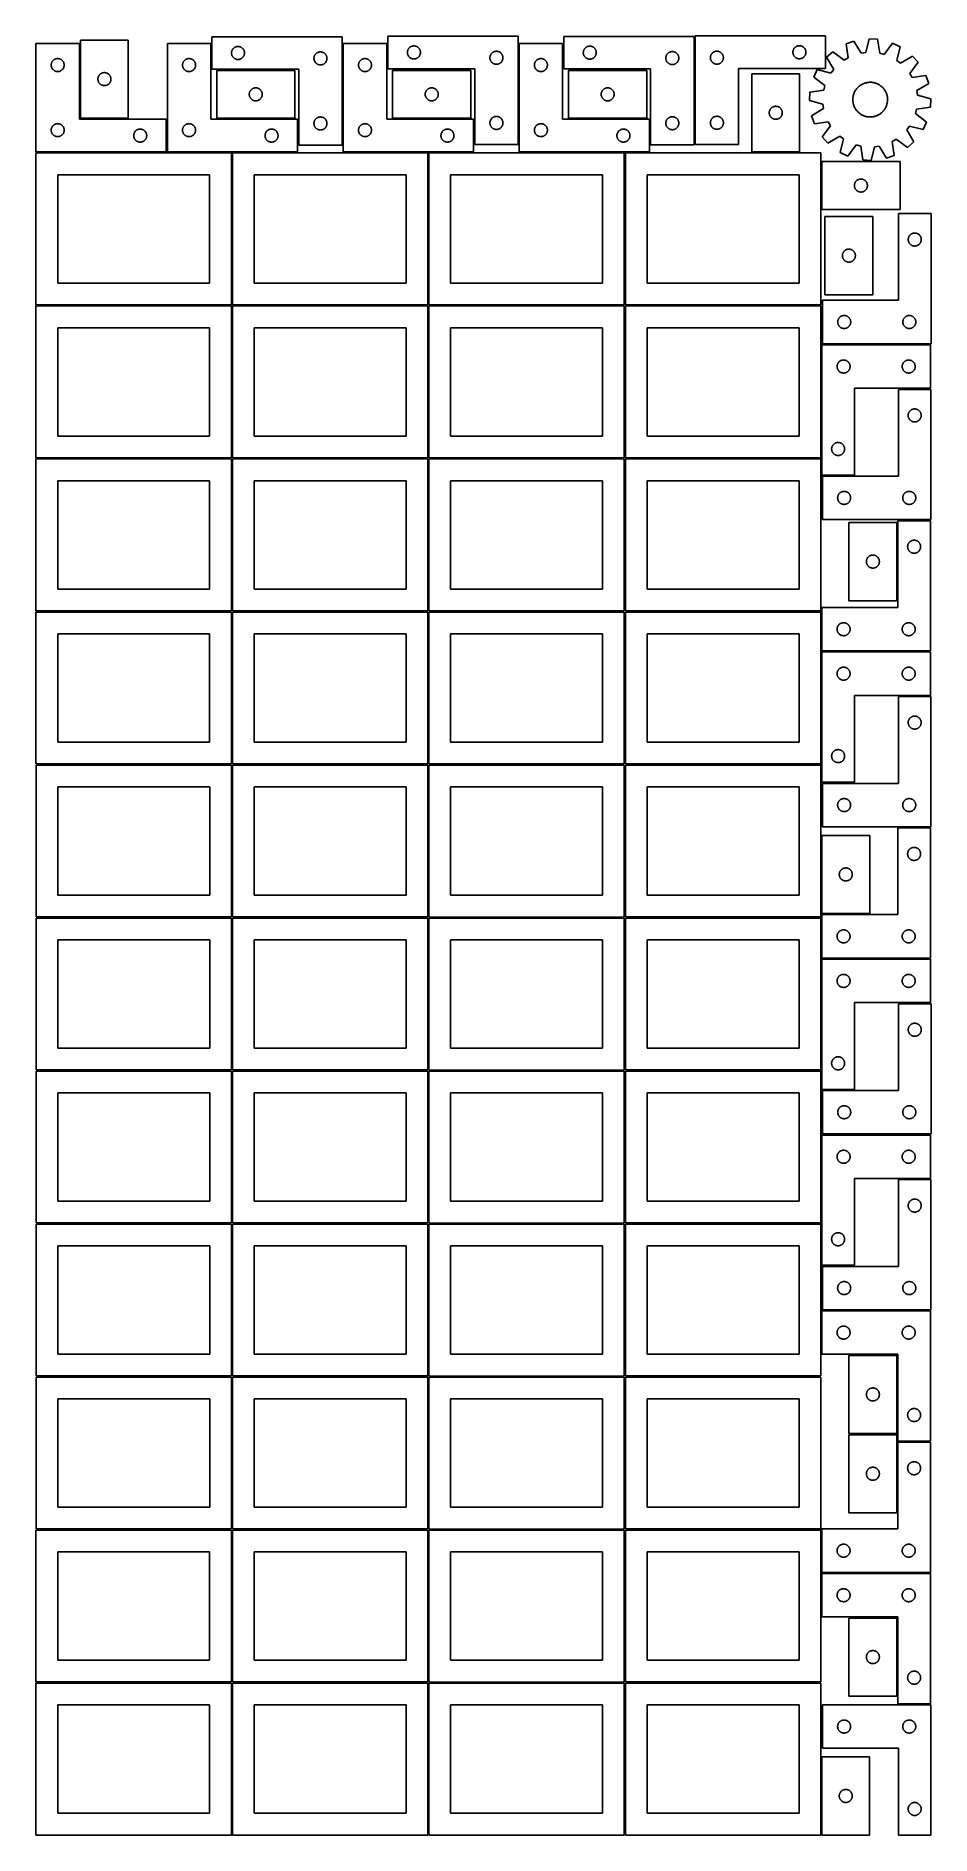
# Model space of a CAD drawing. Header units: millimetres. Extents: x 7 to 1243, y 7 to 2493.
import ezdxf

# ---------------------------------------------------------------- set-up
doc = ezdxf.new("R2010")
doc.units = ezdxf.units.MM
doc.layers.add('COMMON', color=5, linetype='CONTINUOUS', true_color=0x0000ff)
doc.layers.add('CUT', color=7, linetype='CONTINUOUS', true_color=0x000000)

msp = doc.modelspace()

# ---------------------------------------------------------------- linework, layer by layer
at = {"layer": 'COMMON'}
for p, q in [((277.291899, 1485.562901), (277.291899, 1275.562901)), ((820.333739, 1485.541936), (820.333739, 1275.562901)), ((6.541899, 1274.8129), (276.541899, 1274.8129)), ((277.291899, 1274.0629), (277.291899, 1064.0629)), ((278.0419, 1274.8129), (548.0419, 1274.8129)), ((549.583739, 1274.791935), (819.583739, 1274.791935)), ((820.333739, 1274.041935), (820.333739, 1064.0629)), ((821.08374, 1274.8129), (1091.08374, 1274.8129)), ((6.541899, 1063.312899), (276.541899, 1063.312899)), ((277.291899, 1062.562899), (277.291899, 852.562899)), ((278.0419, 1063.312899), (548.0419, 1063.312899)), ((549.583739, 1063.291934), (819.583739, 1063.291934)), ((820.333739, 1062.541934), (820.333739, 852.562899)), ((821.08374, 1063.312899), (1091.08374, 1063.312899)), ((6.541899, 851.812898), (276.541899, 851.812898)), ((277.291899, 851.062898), (277.291899, 641.062898)), ((278.0419, 851.812898), (548.0419, 851.812898)), ((549.583739, 851.791933), (819.583739, 851.791933)), ((820.333739, 851.041933), (820.333739, 641.062898)), ((821.08374, 851.812898), (1091.08374, 851.812898)), ((276.541899, 640.312898), (6.541899, 640.312898)), ((277.291899, 639.562897), (277.291899, 429.562897)), ((548.0419, 640.312898), (278.0419, 640.312898)), ((549.583739, 640.291932), (819.583739, 640.291932)), ((820.333739, 639.541932), (820.333739, 429.562897)), ((821.08374, 640.312897), (1091.08374, 640.312897)), ((6.541899, 428.812896), (276.520965, 428.812896)), ((277.270965, 428.062896), (277.270965, 218.062896)), ((278.0419, 428.812896), (548.020966, 428.812896)), ((819.583739, 428.791932), (549.583739, 428.791932)), ((820.333739, 428.041931), (820.333739, 218.062896)), ((1091.08374, 428.812897), (821.08374, 428.812897)), ((548.7919, 216.54193), (548.7919, 6.54193)), ((549.583739, 217.29193), (819.541901, 217.29193)), ((820.291901, 216.54193), (820.291901, 6.54193))]:
    msp.add_line(p, q, dxfattribs=at)
at = {"layer": 'CUT'}
for p, q in [((68.051477, 2487.781768), (68.051477, 2379.781768)), ((134.051477, 2487.781768), (68.051477, 2487.781768)), ((134.051477, 2379.781768), (134.051477, 2487.781768)), ((429.680752, 2492.478306), (249.680752, 2492.478306)), ((249.680752, 2492.478306), (249.680752, 2447.478306)), ((429.680752, 2342.478306), (429.680752, 2492.478306)), ((672.840542, 2493.257847), (492.840542, 2493.257847)), ((492.840542, 2493.257847), (492.840542, 2448.257847)), ((672.840542, 2343.257847), (672.840542, 2493.257847)), ((915.905605, 2492.910435), (735.905605, 2492.910435)), ((735.905605, 2492.910435), (735.905605, 2447.910435)), ((915.905605, 2342.910435), (915.905605, 2492.910435)), ((917.539243, 2493.451447), (1097.539243, 2493.451447)), ((917.539243, 2343.451447), (917.539243, 2493.451447)), ((1097.539243, 2493.451447), (1097.539243, 2448.451447)), ((1158.1546, 2489.461458), (1153.284643, 2470.7071)), ((1169.673888, 2488.835788), (1158.1546, 2489.461458)), ((1172.483905, 2469.664293), (1169.673888, 2488.835788)), ((66.520965, 2483.251496), (6.520965, 2483.251496)), ((6.520965, 2483.251496), (6.520965, 2333.251496)), ((34.191593, 2461.944829), (34.765152, 2462.078564)), ((34.765152, 2462.078564), (35.346229, 2462.1745)), ((35.346229, 2462.1745), (35.932336, 2462.232227)), ((35.932336, 2462.232227), (36.520965, 2462.251496)), ((36.520965, 2462.251496), (37.109593, 2462.232227)), ((37.109593, 2462.232227), (37.6957, 2462.1745)), ((37.6957, 2462.1745), (38.276778, 2462.078564)), ((38.276778, 2462.078564), (38.850336, 2461.944829)), ((66.520965, 2378.251496), (66.520965, 2483.251496)), ((248.041961, 2483.251496), (188.041961, 2483.251496)), ((188.041961, 2483.251496), (188.041961, 2333.251496)), ((215.712589, 2461.944829), (216.286148, 2462.078564)), ((216.286148, 2462.078564), (216.867225, 2462.1745)), ((216.867225, 2462.1745), (217.453333, 2462.232227)), ((217.453333, 2462.232227), (218.041961, 2462.251496)), ((218.041961, 2462.251496), (218.630589, 2462.232227)), ((218.630589, 2462.232227), (219.216696, 2462.1745)), ((219.216696, 2462.1745), (219.797774, 2462.078564)), ((219.797774, 2462.078564), (220.371332, 2461.944829)), ((248.041961, 2378.251496), (248.041961, 2483.251496)), ((276.680752, 2469.978306), (276.700021, 2470.566935)), ((276.700021, 2469.389678), (276.680752, 2469.978306)), ((276.700021, 2470.566935), (276.757748, 2471.153042)), ((276.757748, 2468.803571), (276.700021, 2469.389678)), ((276.757748, 2471.153042), (276.853684, 2471.734119)), ((276.853684, 2468.222493), (276.757748, 2468.803571)), ((276.853684, 2471.734119), (276.987419, 2472.307678)), ((276.987419, 2467.648935), (276.853684, 2468.222493)), ((276.987419, 2472.307678), (277.15838, 2472.871262)), ((277.15838, 2467.085351), (276.987419, 2467.648935)), ((277.15838, 2472.871262), (277.365836, 2473.422457)), ((277.365836, 2466.534155), (277.15838, 2467.085351)), ((277.365836, 2473.422457), (277.608897, 2473.958905)), ((277.608897, 2465.997708), (277.365836, 2466.534155)), ((277.608897, 2473.958905), (277.886523, 2474.478306)), ((277.886523, 2465.478306), (277.608897, 2465.997708)), ((277.886523, 2474.478306), (278.197525, 2474.978438)), ((278.197525, 2464.978174), (277.886523, 2465.478306)), ((278.197525, 2474.978438), (278.540572, 2475.457159)), ((278.540572, 2464.499454), (278.197525, 2464.978174)), ((278.540572, 2475.457159), (278.914193, 2475.912419)), ((278.914193, 2464.044194), (278.540572, 2464.499454)), ((278.914193, 2475.912419), (279.316791, 2476.342267)), ((279.316791, 2463.614345), (278.914193, 2464.044194)), ((279.316791, 2476.342267), (279.746639, 2476.744865)), ((279.746639, 2463.211748), (279.316791, 2463.614345)), ((279.746639, 2476.744865), (280.201899, 2477.118486)), ((280.201899, 2462.838126), (279.746639, 2463.211748)), ((280.201899, 2477.118486), (280.680619, 2477.461533)), ((280.680619, 2462.49508), (280.201899, 2462.838126)), ((280.680619, 2477.461533), (281.180752, 2477.772535)), ((281.180752, 2462.184078), (280.680619, 2462.49508)), ((281.180752, 2477.772535), (281.700153, 2478.050161)), ((281.700153, 2461.906452), (281.180752, 2462.184078)), ((281.700153, 2478.050161), (282.236601, 2478.293222)), ((282.236601, 2478.293222), (282.787796, 2478.500678)), ((282.787796, 2478.500678), (283.35138, 2478.671639)), ((283.35138, 2478.671639), (283.924939, 2478.805374)), ((283.924939, 2478.805374), (284.506016, 2478.90131)), ((284.506016, 2478.90131), (285.092123, 2478.959037)), ((285.092123, 2478.959037), (285.680752, 2478.978306)), ((285.680752, 2478.978306), (286.26938, 2478.959037)), ((286.26938, 2478.959037), (286.855487, 2478.90131)), ((286.855487, 2478.90131), (287.436564, 2478.805374)), ((287.436564, 2478.805374), (288.010123, 2478.671639)), ((288.010123, 2478.671639), (288.573707, 2478.500678)), ((288.573707, 2478.500678), (289.124902, 2478.293222)), ((289.124902, 2478.293222), (289.66135, 2478.050161)), ((289.66135, 2478.050161), (290.180752, 2477.772535)), ((290.180752, 2462.184078), (289.66135, 2461.906452)), ((290.180752, 2477.772535), (290.680884, 2477.461533)), ((290.680884, 2462.49508), (290.180752, 2462.184078)), ((290.680884, 2477.461533), (291.159604, 2477.118486)), ((291.159604, 2462.838126), (290.680884, 2462.49508)), ((291.159604, 2477.118486), (291.614864, 2476.744865)), ((291.614864, 2463.211748), (291.159604, 2462.838126)), ((291.614864, 2476.744865), (292.044713, 2476.342267)), ((292.044713, 2463.614345), (291.614864, 2463.211748)), ((292.044713, 2476.342267), (292.44731, 2475.912419)), ((292.44731, 2464.044194), (292.044713, 2463.614345)), ((292.44731, 2475.912419), (292.820932, 2475.457159)), ((292.820932, 2464.499454), (292.44731, 2464.044194)), ((292.820932, 2475.457159), (293.163978, 2474.978438)), ((293.163978, 2464.978174), (292.820932, 2464.499454)), ((293.163978, 2474.978438), (293.47498, 2474.478306)), ((293.47498, 2465.478306), (293.163978, 2464.978174)), ((293.47498, 2474.478306), (293.752606, 2473.958905)), ((293.752606, 2465.997708), (293.47498, 2465.478306)), ((293.752606, 2473.958905), (293.995667, 2473.422457)), ((293.995667, 2466.534155), (293.752606, 2465.997708)), ((293.995667, 2473.422457), (294.203123, 2472.871262)), ((294.203123, 2467.085351), (293.995667, 2466.534155)), ((294.203123, 2472.871262), (294.374084, 2472.307678)), ((294.374084, 2467.648935), (294.203123, 2467.085351)), ((294.374084, 2472.307678), (294.507819, 2471.734119)), ((294.507819, 2468.222493), (294.374084, 2467.648935)), ((294.507819, 2471.734119), (294.603755, 2471.153042)), ((294.603755, 2468.803571), (294.507819, 2468.222493)), ((294.603755, 2471.153042), (294.661482, 2470.566935)), ((294.661482, 2469.389678), (294.603755, 2468.803571)), ((294.661482, 2470.566935), (294.680752, 2469.978306)), ((294.680752, 2469.978306), (294.661482, 2469.389678)), ((390.680752, 2462.478306), (390.700021, 2463.066935)), ((390.700021, 2461.889678), (390.680752, 2462.478306)), ((390.700021, 2463.066935), (390.757748, 2463.653042)), ((390.757748, 2463.653042), (390.853684, 2464.234119)), ((390.853684, 2464.234119), (390.987419, 2464.807678)), ((390.987419, 2464.807678), (391.15838, 2465.371262)), ((391.15838, 2465.371262), (391.365836, 2465.922457)), ((391.365836, 2465.922457), (391.608897, 2466.458905)), ((391.608897, 2466.458905), (391.886523, 2466.978306)), ((391.886523, 2466.978306), (392.197525, 2467.478438)), ((392.197525, 2467.478438), (392.540572, 2467.957159)), ((392.540572, 2467.957159), (392.914193, 2468.412419)), ((392.914193, 2468.412419), (393.316791, 2468.842267)), ((393.316791, 2468.842267), (393.746639, 2469.244865)), ((393.746639, 2469.244865), (394.201899, 2469.618486)), ((394.201899, 2469.618486), (394.680619, 2469.961533)), ((394.680619, 2469.961533), (395.180752, 2470.272535)), ((395.180752, 2470.272535), (395.700153, 2470.550161)), ((395.700153, 2470.550161), (396.236601, 2470.793222)), ((396.236601, 2470.793222), (396.787796, 2471.000678)), ((396.787796, 2471.000678), (397.35138, 2471.171639)), ((397.35138, 2471.171639), (397.924939, 2471.305374)), ((397.924939, 2471.305374), (398.506016, 2471.40131)), ((398.506016, 2471.40131), (399.092123, 2471.459037)), ((399.092123, 2471.459037), (399.680752, 2471.478306)), ((399.680752, 2471.478306), (400.26938, 2471.459037)), ((400.26938, 2471.459037), (400.855487, 2471.40131)), ((400.855487, 2471.40131), (401.436564, 2471.305374)), ((401.436564, 2471.305374), (402.010123, 2471.171639)), ((402.010123, 2471.171639), (402.573707, 2471.000678)), ((402.573707, 2471.000678), (403.124902, 2470.793222)), ((403.124902, 2470.793222), (403.66135, 2470.550161)), ((403.66135, 2470.550161), (404.180752, 2470.272535)), ((404.180752, 2470.272535), (404.680884, 2469.961533)), ((404.680884, 2469.961533), (405.159604, 2469.618486)), ((405.159604, 2469.618486), (405.614864, 2469.244865)), ((405.614864, 2469.244865), (406.044713, 2468.842267)), ((406.044713, 2468.842267), (406.44731, 2468.412419)), ((406.44731, 2468.412419), (406.820932, 2467.957159)), ((406.820932, 2467.957159), (407.163978, 2467.478438)), ((407.163978, 2467.478438), (407.47498, 2466.978306)), ((407.47498, 2466.978306), (407.752606, 2466.458905)), ((407.752606, 2466.458905), (407.995667, 2465.922457)), ((407.995667, 2465.922457), (408.203123, 2465.371262)), ((408.203123, 2465.371262), (408.374084, 2464.807678)), ((408.374084, 2464.807678), (408.507819, 2464.234119)), ((408.507819, 2464.234119), (408.603755, 2463.653042)), ((408.603755, 2463.653042), (408.661482, 2463.066935)), ((408.661482, 2463.066935), (408.680752, 2462.478306)), ((408.680752, 2462.478306), (408.661482, 2461.889678)), ((491.20169, 2483.251496), (431.20169, 2483.251496)), ((431.20169, 2483.251496), (431.20169, 2333.251496)), ((458.872318, 2461.944829), (459.445877, 2462.078564)), ((459.445877, 2462.078564), (460.026954, 2462.1745)), ((460.026954, 2462.1745), (460.613062, 2462.232227)), ((460.613062, 2462.232227), (461.20169, 2462.251496)), ((461.20169, 2462.251496), (461.790318, 2462.232227)), ((461.790318, 2462.232227), (462.376425, 2462.1745)), ((462.376425, 2462.1745), (462.957503, 2462.078564)), ((462.957503, 2462.078564), (463.531061, 2461.944829)), ((491.20169, 2378.251496), (491.20169, 2483.251496)), ((519.840542, 2470.757847), (519.859811, 2471.346476)), ((519.859811, 2470.169219), (519.840542, 2470.757847)), ((519.859811, 2471.346476), (519.917538, 2471.932583)), ((519.917538, 2469.583112), (519.859811, 2470.169219)), ((519.917538, 2471.932583), (520.013474, 2472.51366)), ((520.013474, 2469.002035), (519.917538, 2469.583112)), ((520.013474, 2472.51366), (520.147209, 2473.087219)), ((520.147209, 2468.428476), (520.013474, 2469.002035)), ((520.147209, 2473.087219), (520.31817, 2473.650803)), ((520.31817, 2467.864892), (520.147209, 2468.428476)), ((520.31817, 2473.650803), (520.525626, 2474.201998)), ((520.525626, 2467.313697), (520.31817, 2467.864892)), ((520.525626, 2474.201998), (520.768687, 2474.738446)), ((520.768687, 2466.777249), (520.525626, 2467.313697)), ((520.768687, 2474.738446), (521.046313, 2475.257847)), ((521.046313, 2466.257847), (520.768687, 2466.777249)), ((521.046313, 2475.257847), (521.357315, 2475.75798)), ((521.357315, 2465.757715), (521.046313, 2466.257847)), ((521.357315, 2475.75798), (521.700362, 2476.2367)), ((521.700362, 2465.278995), (521.357315, 2465.757715)), ((521.700362, 2476.2367), (522.073983, 2476.69196)), ((522.073983, 2464.823735), (521.700362, 2465.278995)), ((522.073983, 2476.69196), (522.476581, 2477.121808)), ((522.476581, 2464.393886), (522.073983, 2464.823735)), ((522.476581, 2477.121808), (522.906429, 2477.524406)), ((522.906429, 2463.991289), (522.476581, 2464.393886)), ((522.906429, 2477.524406), (523.361689, 2477.898027)), ((523.361689, 2463.617667), (522.906429, 2463.991289)), ((523.361689, 2477.898027), (523.84041, 2478.241074)), ((523.84041, 2463.274621), (523.361689, 2463.617667)), ((523.84041, 2478.241074), (524.340542, 2478.552076)), ((524.340542, 2462.963619), (523.84041, 2463.274621)), ((524.340542, 2478.552076), (524.859943, 2478.829702)), ((524.859943, 2462.685993), (524.340542, 2462.963619)), ((524.859943, 2478.829702), (525.396391, 2479.072763)), ((525.396391, 2462.442932), (524.859943, 2462.685993)), ((525.396391, 2479.072763), (525.947586, 2479.280219)), ((525.947586, 2462.235476), (525.396391, 2462.442932)), ((525.947586, 2479.280219), (526.51117, 2479.45118)), ((526.51117, 2462.064515), (525.947586, 2462.235476)), ((526.51117, 2479.45118), (527.084729, 2479.584915)), ((527.084729, 2461.93078), (526.51117, 2462.064515)), ((527.084729, 2479.584915), (527.665806, 2479.680851)), ((527.665806, 2479.680851), (528.251913, 2479.738578)), ((528.251913, 2479.738578), (528.840542, 2479.757847)), ((528.840542, 2479.757847), (529.42917, 2479.738578)), ((529.42917, 2479.738578), (530.015277, 2479.680851)), ((530.015277, 2479.680851), (530.596355, 2479.584915)), ((530.596355, 2479.584915), (531.169913, 2479.45118)), ((531.169913, 2462.064515), (530.596355, 2461.93078)), ((531.169913, 2479.45118), (531.733497, 2479.280219)), ((531.733497, 2462.235476), (531.169913, 2462.064515)), ((531.733497, 2479.280219), (532.284693, 2479.072763)), ((532.284693, 2462.442932), (531.733497, 2462.235476)), ((532.284693, 2479.072763), (532.82114, 2478.829702)), ((532.82114, 2462.685993), (532.284693, 2462.442932)), ((532.82114, 2478.829702), (533.340542, 2478.552076)), ((533.340542, 2462.963619), (532.82114, 2462.685993)), ((533.340542, 2478.552076), (533.840674, 2478.241074)), ((533.840674, 2463.274621), (533.340542, 2462.963619)), ((533.840674, 2478.241074), (534.319394, 2477.898027)), ((534.319394, 2463.617667), (533.840674, 2463.274621)), ((534.319394, 2477.898027), (534.774654, 2477.524406)), ((534.774654, 2463.991289), (534.319394, 2463.617667)), ((534.774654, 2477.524406), (535.204503, 2477.121808)), ((535.204503, 2464.393886), (534.774654, 2463.991289)), ((535.204503, 2477.121808), (535.6071, 2476.69196)), ((535.6071, 2464.823735), (535.204503, 2464.393886)), ((535.6071, 2476.69196), (535.980722, 2476.2367)), ((535.980722, 2465.278995), (535.6071, 2464.823735)), ((535.980722, 2476.2367), (536.323768, 2475.75798)), ((536.323768, 2465.757715), (535.980722, 2465.278995)), ((536.323768, 2475.75798), (536.63477, 2475.257847)), ((536.63477, 2466.257847), (536.323768, 2465.757715)), ((536.63477, 2475.257847), (536.912396, 2474.738446)), ((536.912396, 2466.777249), (536.63477, 2466.257847)), ((536.912396, 2474.738446), (537.155457, 2474.201998)), ((537.155457, 2467.313697), (536.912396, 2466.777249)), ((537.155457, 2474.201998), (537.362913, 2473.650803)), ((537.362913, 2467.864892), (537.155457, 2467.313697)), ((537.362913, 2473.650803), (537.533874, 2473.087219)), ((537.533874, 2468.428476), (537.362913, 2467.864892)), ((537.533874, 2473.087219), (537.667609, 2472.51366)), ((537.667609, 2469.002035), (537.533874, 2468.428476)), ((537.667609, 2472.51366), (537.763545, 2471.932583)), ((537.763545, 2469.583112), (537.667609, 2469.002035)), ((537.763545, 2471.932583), (537.821272, 2471.346476)), ((537.821272, 2470.169219), (537.763545, 2469.583112)), ((537.821272, 2471.346476), (537.840542, 2470.757847)), ((537.840542, 2470.757847), (537.821272, 2470.169219)), ((633.840542, 2463.257847), (633.859811, 2463.846476)), ((633.859811, 2462.669219), (633.840542, 2463.257847)), ((633.859811, 2463.846476), (633.917538, 2464.432583)), ((633.917538, 2462.083112), (633.859811, 2462.669219)), ((633.917538, 2464.432583), (634.013474, 2465.01366)), ((634.013474, 2461.502035), (633.917538, 2462.083112)), ((634.013474, 2465.01366), (634.147209, 2465.587219)), ((634.147209, 2465.587219), (634.31817, 2466.150803)), ((634.31817, 2466.150803), (634.525626, 2466.701998)), ((634.525626, 2466.701998), (634.768687, 2467.238446)), ((634.768687, 2467.238446), (635.046313, 2467.757847)), ((635.046313, 2467.757847), (635.357315, 2468.25798)), ((635.357315, 2468.25798), (635.700362, 2468.7367)), ((635.700362, 2468.7367), (636.073983, 2469.19196)), ((636.073983, 2469.19196), (636.476581, 2469.621808)), ((636.476581, 2469.621808), (636.906429, 2470.024406)), ((636.906429, 2470.024406), (637.361689, 2470.398027)), ((637.361689, 2470.398027), (637.84041, 2470.741074)), ((637.84041, 2470.741074), (638.340542, 2471.052076)), ((638.340542, 2471.052076), (638.859943, 2471.329702)), ((638.859943, 2471.329702), (639.396391, 2471.572763)), ((639.396391, 2471.572763), (639.947586, 2471.780219)), ((639.947586, 2471.780219), (640.51117, 2471.95118)), ((640.51117, 2471.95118), (641.084729, 2472.084915)), ((641.084729, 2472.084915), (641.665806, 2472.180851)), ((641.665806, 2472.180851), (642.251913, 2472.238578)), ((642.251913, 2472.238578), (642.840542, 2472.257847)), ((642.840542, 2472.257847), (643.42917, 2472.238578)), ((643.42917, 2472.238578), (644.015277, 2472.180851)), ((644.015277, 2472.180851), (644.596355, 2472.084915)), ((644.596355, 2472.084915), (645.169913, 2471.95118)), ((645.169913, 2471.95118), (645.733497, 2471.780219)), ((645.733497, 2471.780219), (646.284693, 2471.572763)), ((646.284693, 2471.572763), (646.82114, 2471.329702)), ((646.82114, 2471.329702), (647.340542, 2471.052076)), ((647.340542, 2471.052076), (647.840674, 2470.741074)), ((647.840674, 2470.741074), (648.319394, 2470.398027)), ((648.319394, 2470.398027), (648.774654, 2470.024406)), ((648.774654, 2470.024406), (649.204503, 2469.621808)), ((649.204503, 2469.621808), (649.6071, 2469.19196)), ((649.6071, 2469.19196), (649.980722, 2468.7367)), ((649.980722, 2468.7367), (650.323768, 2468.25798)), ((650.323768, 2468.25798), (650.63477, 2467.757847)), ((650.63477, 2467.757847), (650.912396, 2467.238446)), ((650.912396, 2467.238446), (651.155457, 2466.701998)), ((651.155457, 2466.701998), (651.362913, 2466.150803)), ((651.362913, 2466.150803), (651.533874, 2465.587219)), ((651.533874, 2465.587219), (651.667609, 2465.01366)), ((651.667609, 2465.01366), (651.763545, 2464.432583)), ((651.763545, 2462.083112), (651.667609, 2461.502035)), ((651.763545, 2464.432583), (651.821272, 2463.846476)), ((651.821272, 2462.669219), (651.763545, 2462.083112)), ((651.821272, 2463.846476), (651.840542, 2463.257847)), ((651.840542, 2463.257847), (651.821272, 2462.669219)), ((734.36151, 2483.251496), (674.36151, 2483.251496)), ((674.36151, 2483.251496), (674.36151, 2333.251496)), ((702.032139, 2461.944829), (702.605697, 2462.078564)), ((702.605697, 2462.078564), (703.186775, 2462.1745)), ((703.186775, 2462.1745), (703.772882, 2462.232227)), ((703.772882, 2462.232227), (704.36151, 2462.251496)), ((704.36151, 2462.251496), (704.950138, 2462.232227)), ((704.950138, 2462.232227), (705.536246, 2462.1745)), ((705.536246, 2462.1745), (706.117323, 2462.078564)), ((706.117323, 2462.078564), (706.690882, 2461.944829)), ((734.36151, 2378.251496), (734.36151, 2483.251496)), ((762.905605, 2470.410435), (762.924875, 2470.999063)), ((762.924875, 2469.821807), (762.905605, 2470.410435)), ((762.924875, 2470.999063), (762.982601, 2471.585171)), ((762.982601, 2469.2357), (762.924875, 2469.821807)), ((762.982601, 2471.585171), (763.078538, 2472.166248)), ((763.078538, 2468.654622), (762.982601, 2469.2357)), ((763.078538, 2472.166248), (763.212273, 2472.739807)), ((763.212273, 2468.081064), (763.078538, 2468.654622)), ((763.212273, 2472.739807), (763.383234, 2473.30339)), ((763.383234, 2467.51748), (763.212273, 2468.081064)), ((763.383234, 2473.30339), (763.590689, 2473.854586)), ((763.590689, 2466.966284), (763.383234, 2467.51748)), ((763.590689, 2473.854586), (763.83375, 2474.391034)), ((763.83375, 2466.429837), (763.590689, 2466.966284)), ((763.83375, 2474.391034), (764.111376, 2474.910435)), ((764.111376, 2465.910435), (763.83375, 2466.429837)), ((764.111376, 2474.910435), (764.422379, 2475.410567)), ((764.422379, 2465.410303), (764.111376, 2465.910435)), ((764.422379, 2475.410567), (764.765425, 2475.889288)), ((764.765425, 2464.931582), (764.422379, 2465.410303)), ((764.765425, 2475.889288), (765.139047, 2476.344548)), ((765.139047, 2464.476323), (764.765425, 2464.931582)), ((765.139047, 2476.344548), (765.541644, 2476.774396)), ((765.541644, 2464.046474), (765.139047, 2464.476323)), ((765.541644, 2476.774396), (765.971493, 2477.176994)), ((765.971493, 2463.643877), (765.541644, 2464.046474)), ((765.971493, 2477.176994), (766.426752, 2477.550615)), ((766.426752, 2463.270255), (765.971493, 2463.643877)), ((766.426752, 2477.550615), (766.905473, 2477.893662)), ((766.905473, 2462.927209), (766.426752, 2463.270255)), ((766.905473, 2477.893662), (767.405605, 2478.204664)), ((767.405605, 2462.616207), (766.905473, 2462.927209)), ((767.405605, 2478.204664), (767.925007, 2478.48229)), ((767.925007, 2462.338581), (767.405605, 2462.616207)), ((767.925007, 2478.48229), (768.461454, 2478.725351)), ((768.461454, 2462.09552), (767.925007, 2462.338581)), ((768.461454, 2478.725351), (769.01265, 2478.932806)), ((769.01265, 2461.888064), (768.461454, 2462.09552)), ((769.01265, 2478.932806), (769.576234, 2479.103768)), ((769.576234, 2479.103768), (770.149792, 2479.237503)), ((770.149792, 2479.237503), (770.730869, 2479.333439)), ((770.730869, 2479.333439), (771.316977, 2479.391166)), ((771.316977, 2479.391166), (771.905605, 2479.410435)), ((771.905605, 2479.410435), (772.494233, 2479.391166)), ((772.494233, 2479.391166), (773.080341, 2479.333439)), ((773.080341, 2479.333439), (773.661418, 2479.237503)), ((773.661418, 2479.237503), (774.234977, 2479.103768)), ((774.234977, 2479.103768), (774.79856, 2478.932806)), ((774.79856, 2478.932806), (775.349756, 2478.725351)), ((775.349756, 2462.09552), (774.79856, 2461.888064)), ((775.349756, 2478.725351), (775.886203, 2478.48229)), ((775.886203, 2462.338581), (775.349756, 2462.09552)), ((775.886203, 2478.48229), (776.405605, 2478.204664)), ((776.405605, 2462.616207), (775.886203, 2462.338581)), ((776.405605, 2478.204664), (776.905737, 2477.893662)), ((776.905737, 2462.927209), (776.405605, 2462.616207)), ((776.905737, 2477.893662), (777.384458, 2477.550615)), ((777.384458, 2463.270255), (776.905737, 2462.927209)), ((777.384458, 2477.550615), (777.839717, 2477.176994)), ((777.839717, 2463.643877), (777.384458, 2463.270255)), ((777.839717, 2477.176994), (778.269566, 2476.774396)), ((778.269566, 2464.046474), (777.839717, 2463.643877)), ((778.269566, 2476.774396), (778.672163, 2476.344548)), ((778.672163, 2464.476323), (778.269566, 2464.046474)), ((778.672163, 2476.344548), (779.045785, 2475.889288)), ((779.045785, 2464.931582), (778.672163, 2464.476323)), ((779.045785, 2475.889288), (779.388832, 2475.410567)), ((779.388832, 2465.410303), (779.045785, 2464.931582)), ((779.388832, 2475.410567), (779.699834, 2474.910435)), ((779.699834, 2465.910435), (779.388832, 2465.410303)), ((779.699834, 2474.910435), (779.97746, 2474.391034)), ((779.97746, 2466.429837), (779.699834, 2465.910435)), ((779.97746, 2474.391034), (780.220521, 2473.854586)), ((780.220521, 2466.966284), (779.97746, 2466.429837)), ((780.220521, 2473.854586), (780.427976, 2473.30339)), ((780.427976, 2467.51748), (780.220521, 2466.966284)), ((780.427976, 2473.30339), (780.598938, 2472.739807)), ((780.598938, 2468.081064), (780.427976, 2467.51748)), ((780.598938, 2472.739807), (780.732673, 2472.166248)), ((780.732673, 2468.654622), (780.598938, 2468.081064)), ((780.732673, 2472.166248), (780.828609, 2471.585171)), ((780.828609, 2469.2357), (780.732673, 2468.654622)), ((780.828609, 2471.585171), (780.886335, 2470.999063)), ((780.886335, 2469.821807), (780.828609, 2469.2357)), ((780.886335, 2470.999063), (780.905605, 2470.410435)), ((780.905605, 2470.410435), (780.886335, 2469.821807)), ((876.905605, 2462.910435), (876.924875, 2463.499063)), ((876.924875, 2462.321807), (876.905605, 2462.910435)), ((876.924875, 2463.499063), (876.982601, 2464.085171)), ((876.982601, 2461.7357), (876.924875, 2462.321807)), ((876.982601, 2464.085171), (877.078538, 2464.666248)), ((877.078538, 2464.666248), (877.212273, 2465.239807)), ((877.212273, 2465.239807), (877.383234, 2465.80339)), ((877.383234, 2465.80339), (877.590689, 2466.354586)), ((877.590689, 2466.354586), (877.83375, 2466.891034)), ((877.83375, 2466.891034), (878.111376, 2467.410435)), ((878.111376, 2467.410435), (878.422379, 2467.910567)), ((878.422379, 2467.910567), (878.765425, 2468.389288)), ((878.765425, 2468.389288), (879.139047, 2468.844548)), ((879.139047, 2468.844548), (879.541644, 2469.274396)), ((879.541644, 2469.274396), (879.971493, 2469.676994)), ((879.971493, 2469.676994), (880.426752, 2470.050615)), ((880.426752, 2470.050615), (880.905473, 2470.393662)), ((880.905473, 2470.393662), (881.405605, 2470.704664)), ((881.405605, 2470.704664), (881.925007, 2470.98229)), ((881.925007, 2470.98229), (882.461454, 2471.225351)), ((882.461454, 2471.225351), (883.01265, 2471.432806)), ((883.01265, 2471.432806), (883.576234, 2471.603768)), ((883.576234, 2471.603768), (884.149792, 2471.737503)), ((884.149792, 2471.737503), (884.730869, 2471.833439)), ((884.730869, 2471.833439), (885.316977, 2471.891166)), ((885.316977, 2471.891166), (885.905605, 2471.910435)), ((885.905605, 2471.910435), (886.494233, 2471.891166)), ((886.494233, 2471.891166), (887.080341, 2471.833439)), ((887.080341, 2471.833439), (887.661418, 2471.737503)), ((887.661418, 2471.737503), (888.234977, 2471.603768)), ((888.234977, 2471.603768), (888.79856, 2471.432806)), ((888.79856, 2471.432806), (889.349756, 2471.225351)), ((889.349756, 2471.225351), (889.886203, 2470.98229)), ((889.886203, 2470.98229), (890.405605, 2470.704664)), ((890.405605, 2470.704664), (890.905737, 2470.393662)), ((890.905737, 2470.393662), (891.384458, 2470.050615)), ((891.384458, 2470.050615), (891.839717, 2469.676994)), ((891.839717, 2469.676994), (892.269566, 2469.274396)), ((892.269566, 2469.274396), (892.672163, 2468.844548)), ((892.672163, 2468.844548), (893.045785, 2468.389288)), ((893.045785, 2468.389288), (893.388832, 2467.910567)), ((893.388832, 2467.910567), (893.699834, 2467.410435)), ((893.699834, 2467.410435), (893.97746, 2466.891034)), ((893.97746, 2466.891034), (894.220521, 2466.354586)), ((894.220521, 2466.354586), (894.427976, 2465.80339)), ((894.427976, 2465.80339), (894.598938, 2465.239807)), ((894.598938, 2465.239807), (894.732673, 2464.666248)), ((894.732673, 2464.666248), (894.828609, 2464.085171)), ((894.828609, 2464.085171), (894.886335, 2463.499063)), ((894.886335, 2462.321807), (894.828609, 2461.7357)), ((894.886335, 2463.499063), (894.905605, 2462.910435)), ((894.905605, 2462.910435), (894.886335, 2462.321807)), ((938.558513, 2464.040076), (938.539243, 2463.451447)), ((938.539243, 2463.451447), (938.558513, 2462.862819)), ((938.61624, 2464.626183), (938.558513, 2464.040076)), ((938.558513, 2462.862819), (938.61624, 2462.276712)), ((938.712176, 2465.20726), (938.61624, 2464.626183)), ((938.61624, 2462.276712), (938.712176, 2461.695634)), ((938.845911, 2465.780819), (938.712176, 2465.20726)), ((939.016872, 2466.344403), (938.845911, 2465.780819)), ((939.224328, 2466.895598), (939.016872, 2466.344403)), ((939.467389, 2467.432046), (939.224328, 2466.895598)), ((939.745015, 2467.951447), (939.467389, 2467.432046)), ((940.056017, 2468.451579), (939.745015, 2467.951447)), ((940.399063, 2468.9303), (940.056017, 2468.451579)), ((940.772685, 2469.38556), (940.399063, 2468.9303)), ((941.175282, 2469.815408), (940.772685, 2469.38556)), ((941.605131, 2470.218006), (941.175282, 2469.815408)), ((942.06039, 2470.591627), (941.605131, 2470.218006)), ((942.539111, 2470.934674), (942.06039, 2470.591627)), ((943.039243, 2471.245676), (942.539111, 2470.934674)), ((943.558645, 2471.523302), (943.039243, 2471.245676)), ((944.095092, 2471.766363), (943.558645, 2471.523302)), ((944.646288, 2471.973819), (944.095092, 2471.766363)), ((945.209872, 2472.14478), (944.646288, 2471.973819)), ((945.78343, 2472.278515), (945.209872, 2472.14478)), ((946.364508, 2472.374451), (945.78343, 2472.278515)), ((946.950615, 2472.432178), (946.364508, 2472.374451)), ((947.539243, 2472.451447), (946.950615, 2472.432178)), ((948.127872, 2472.432178), (947.539243, 2472.451447)), ((948.713979, 2472.374451), (948.127872, 2472.432178)), ((949.295056, 2472.278515), (948.713979, 2472.374451)), ((949.868615, 2472.14478), (949.295056, 2472.278515)), ((950.432199, 2471.973819), (949.868615, 2472.14478)), ((950.983394, 2471.766363), (950.432199, 2471.973819)), ((951.519842, 2471.523302), (950.983394, 2471.766363)), ((952.039243, 2471.245676), (951.519842, 2471.523302)), ((952.539375, 2470.934674), (952.039243, 2471.245676)), ((953.018096, 2470.591627), (952.539375, 2470.934674)), ((953.473356, 2470.218006), (953.018096, 2470.591627)), ((953.903204, 2469.815408), (953.473356, 2470.218006)), ((954.305802, 2469.38556), (953.903204, 2469.815408)), ((954.679423, 2468.9303), (954.305802, 2469.38556)), ((955.02247, 2468.451579), (954.679423, 2468.9303)), ((955.333472, 2467.951447), (955.02247, 2468.451579)), ((955.611098, 2467.432046), (955.333472, 2467.951447)), ((955.854159, 2466.895598), (955.611098, 2467.432046)), ((956.061615, 2466.344403), (955.854159, 2466.895598)), ((956.232576, 2465.780819), (956.061615, 2466.344403)), ((956.366311, 2465.20726), (956.232576, 2465.780819)), ((956.462247, 2464.626183), (956.366311, 2465.20726)), ((956.366311, 2461.695634), (956.462247, 2462.276712)), ((956.519974, 2464.040076), (956.462247, 2464.626183)), ((956.462247, 2462.276712), (956.519974, 2462.862819)), ((956.539243, 2463.451447), (956.519974, 2464.040076)), ((956.519974, 2462.862819), (956.539243, 2463.451447)), ((1052.558513, 2471.540076), (1052.539243, 2470.951447)), ((1052.539243, 2470.951447), (1052.558513, 2470.362819)), ((1052.61624, 2472.126183), (1052.558513, 2471.540076)), ((1052.558513, 2470.362819), (1052.61624, 2469.776712)), ((1052.712176, 2472.70726), (1052.61624, 2472.126183)), ((1052.61624, 2469.776712), (1052.712176, 2469.195634)), ((1052.845911, 2473.280819), (1052.712176, 2472.70726)), ((1052.712176, 2469.195634), (1052.845911, 2468.622076)), ((1053.016872, 2473.844403), (1052.845911, 2473.280819)), ((1052.845911, 2468.622076), (1053.016872, 2468.058492)), ((1053.224328, 2474.395598), (1053.016872, 2473.844403)), ((1053.016872, 2468.058492), (1053.224328, 2467.507296)), ((1053.467389, 2474.932046), (1053.224328, 2474.395598)), ((1053.224328, 2467.507296), (1053.467389, 2466.970849)), ((1053.745015, 2475.451447), (1053.467389, 2474.932046)), ((1053.467389, 2466.970849), (1053.745015, 2466.451447)), ((1054.056017, 2475.951579), (1053.745015, 2475.451447)), ((1053.745015, 2466.451447), (1054.056017, 2465.951315)), ((1054.399063, 2476.4303), (1054.056017, 2475.951579)), ((1054.056017, 2465.951315), (1054.399063, 2465.472595)), ((1054.772685, 2476.88556), (1054.399063, 2476.4303)), ((1054.399063, 2465.472595), (1054.772685, 2465.017335)), ((1055.175282, 2477.315408), (1054.772685, 2476.88556)), ((1054.772685, 2465.017335), (1055.175282, 2464.587486)), ((1055.605131, 2477.718006), (1055.175282, 2477.315408)), ((1055.175282, 2464.587486), (1055.605131, 2464.184889)), ((1056.06039, 2478.091627), (1055.605131, 2477.718006)), ((1055.605131, 2464.184889), (1056.06039, 2463.811267)), ((1056.539111, 2478.434674), (1056.06039, 2478.091627)), ((1056.06039, 2463.811267), (1056.539111, 2463.468221)), ((1057.039243, 2478.745676), (1056.539111, 2478.434674)), ((1056.539111, 2463.468221), (1057.039243, 2463.157219)), ((1057.558645, 2479.023302), (1057.039243, 2478.745676)), ((1057.039243, 2463.157219), (1057.558645, 2462.879593)), ((1058.095092, 2479.266363), (1057.558645, 2479.023302)), ((1057.558645, 2462.879593), (1058.095092, 2462.636532)), ((1058.646288, 2479.473819), (1058.095092, 2479.266363)), ((1058.095092, 2462.636532), (1058.646288, 2462.429076)), ((1059.209872, 2479.64478), (1058.646288, 2479.473819)), ((1058.646288, 2462.429076), (1059.209872, 2462.258115)), ((1059.78343, 2479.778515), (1059.209872, 2479.64478)), ((1059.209872, 2462.258115), (1059.78343, 2462.12438)), ((1060.364508, 2479.874451), (1059.78343, 2479.778515)), ((1059.78343, 2462.12438), (1060.364508, 2462.028444)), ((1060.950615, 2479.932178), (1060.364508, 2479.874451)), ((1061.539243, 2479.951447), (1060.950615, 2479.932178)), ((1062.127872, 2479.932178), (1061.539243, 2479.951447)), ((1062.713979, 2479.874451), (1062.127872, 2479.932178)), ((1063.295056, 2479.778515), (1062.713979, 2479.874451)), ((1062.713979, 2462.028444), (1063.295056, 2462.12438)), ((1063.868615, 2479.64478), (1063.295056, 2479.778515)), ((1063.295056, 2462.12438), (1063.868615, 2462.258115)), ((1064.432199, 2479.473819), (1063.868615, 2479.64478)), ((1063.868615, 2462.258115), (1064.432199, 2462.429076)), ((1064.983394, 2479.266363), (1064.432199, 2479.473819)), ((1064.432199, 2462.429076), (1064.983394, 2462.636532)), ((1065.519842, 2479.023302), (1064.983394, 2479.266363)), ((1064.983394, 2462.636532), (1065.519842, 2462.879593)), ((1066.039243, 2478.745676), (1065.519842, 2479.023302)), ((1065.519842, 2462.879593), (1066.039243, 2463.157219)), ((1066.539375, 2478.434674), (1066.039243, 2478.745676)), ((1066.039243, 2463.157219), (1066.539375, 2463.468221)), ((1067.018096, 2478.091627), (1066.539375, 2478.434674)), ((1066.539375, 2463.468221), (1067.018096, 2463.811267)), ((1067.473356, 2477.718006), (1067.018096, 2478.091627)), ((1067.018096, 2463.811267), (1067.473356, 2464.184889)), ((1067.903204, 2477.315408), (1067.473356, 2477.718006)), ((1067.473356, 2464.184889), (1067.903204, 2464.587486)), ((1068.305802, 2476.88556), (1067.903204, 2477.315408)), ((1067.903204, 2464.587486), (1068.305802, 2465.017335)), ((1068.679423, 2476.4303), (1068.305802, 2476.88556)), ((1068.305802, 2465.017335), (1068.679423, 2465.472595)), ((1069.02247, 2475.951579), (1068.679423, 2476.4303)), ((1068.679423, 2465.472595), (1069.02247, 2465.951315)), ((1069.333472, 2475.451447), (1069.02247, 2475.951579)), ((1069.02247, 2465.951315), (1069.333472, 2466.451447)), ((1069.611098, 2474.932046), (1069.333472, 2475.451447)), ((1069.333472, 2466.451447), (1069.611098, 2466.970849)), ((1069.854159, 2474.395598), (1069.611098, 2474.932046)), ((1069.611098, 2466.970849), (1069.854159, 2467.507296)), ((1070.061615, 2473.844403), (1069.854159, 2474.395598)), ((1069.854159, 2467.507296), (1070.061615, 2468.058492)), ((1070.232576, 2473.280819), (1070.061615, 2473.844403)), ((1070.061615, 2468.058492), (1070.232576, 2468.622076)), ((1070.366311, 2472.70726), (1070.232576, 2473.280819)), ((1070.232576, 2468.622076), (1070.366311, 2469.195634)), ((1070.462247, 2472.126183), (1070.366311, 2472.70726)), ((1070.366311, 2469.195634), (1070.462247, 2469.776712)), ((1070.519974, 2471.540076), (1070.462247, 2472.126183)), ((1070.462247, 2469.776712), (1070.519974, 2470.362819)), ((1070.539243, 2470.951447), (1070.519974, 2471.540076)), ((1070.519974, 2470.362819), (1070.539243, 2470.951447)), ((1107.707388, 2471.705058), (1099.119606, 2464.002106)), ((1099.119606, 2464.002106), (1108.93736, 2447.297193)), ((1123.250664, 2460.135746), (1107.707388, 2471.705058)), ((1128.782742, 2463.412758), (1123.250664, 2460.135746)), ((1136.986881, 2486.433375), (1126.105013, 2482.603177)), ((1126.105013, 2482.603177), (1128.782742, 2463.412758)), ((1146.919612, 2469.79657), (1136.986881, 2486.433375)), ((1153.284643, 2470.7071), (1146.919612, 2469.79657)), ((1178.712872, 2468.069721), (1172.483905, 2469.664293)), ((1190.389108, 2483.532837), (1178.712872, 2468.069721)), ((1200.792109, 2478.546553), (1190.389108, 2483.532837)), ((1196.051613, 2459.759054), (1200.792109, 2478.546553)), ((1217.901125, 2465.719894), (1201.196212, 2455.902139)), ((1225.604077, 2457.132112), (1217.901125, 2465.719894)), ((27.520965, 2453.251496), (27.540234, 2453.840124)), ((27.540234, 2452.662868), (27.520965, 2453.251496)), ((27.540234, 2453.840124), (27.597961, 2454.426232)), ((27.597961, 2452.07676), (27.540234, 2452.662868)), ((27.597961, 2454.426232), (27.693897, 2455.007309)), ((27.693897, 2451.495683), (27.597961, 2452.07676)), ((27.693897, 2455.007309), (27.827632, 2455.580868)), ((27.827632, 2450.922125), (27.693897, 2451.495683)), ((27.827632, 2455.580868), (27.998593, 2456.144451)), ((27.998593, 2450.358541), (27.827632, 2450.922125)), ((27.998593, 2456.144451), (28.206049, 2456.695647)), ((28.206049, 2449.807345), (27.998593, 2450.358541)), ((28.206049, 2456.695647), (28.44911, 2457.232094)), ((28.44911, 2449.270898), (28.206049, 2449.807345)), ((28.44911, 2457.232094), (28.726736, 2457.751496)), ((28.726736, 2448.751496), (28.44911, 2449.270898)), ((28.726736, 2457.751496), (29.037738, 2458.251628)), ((29.037738, 2448.251364), (28.726736, 2448.751496)), ((29.037738, 2458.251628), (29.380785, 2458.730349)), ((29.380785, 2447.772643), (29.037738, 2448.251364)), ((29.380785, 2458.730349), (29.754406, 2459.185609)), ((29.754406, 2447.317384), (29.380785, 2447.772643)), ((29.754406, 2459.185609), (30.157004, 2459.615457)), ((30.157004, 2446.887535), (29.754406, 2447.317384)), ((30.157004, 2459.615457), (30.586852, 2460.018054)), ((30.586852, 2446.484938), (30.157004, 2446.887535)), ((30.586852, 2460.018054), (31.042112, 2460.391676)), ((31.042112, 2446.111316), (30.586852, 2446.484938)), ((31.042112, 2460.391676), (31.520833, 2460.734723)), ((31.520833, 2445.76827), (31.042112, 2446.111316)), ((31.520833, 2460.734723), (32.020965, 2461.045725)), ((32.020965, 2445.457268), (31.520833, 2445.76827)), ((32.020965, 2461.045725), (32.540366, 2461.323351)), ((32.540366, 2445.179642), (32.020965, 2445.457268)), ((32.540366, 2461.323351), (33.076814, 2461.566412)), ((33.076814, 2444.93658), (32.540366, 2445.179642)), ((33.076814, 2461.566412), (33.628009, 2461.773867)), ((33.628009, 2444.729125), (33.076814, 2444.93658)), ((33.628009, 2461.773867), (34.191593, 2461.944829)), ((34.191593, 2444.558164), (33.628009, 2444.729125)), ((34.765152, 2444.424429), (34.191593, 2444.558164)), ((35.346229, 2444.328492), (34.765152, 2444.424429)), ((35.932336, 2444.270766), (35.346229, 2444.328492)), ((36.520965, 2444.251496), (35.932336, 2444.270766)), ((37.109593, 2444.270766), (36.520965, 2444.251496)), ((37.6957, 2444.328492), (37.109593, 2444.270766)), ((38.276778, 2444.424429), (37.6957, 2444.328492)), ((38.850336, 2444.558164), (38.276778, 2444.424429)), ((38.850336, 2461.944829), (39.41392, 2461.773867)), ((39.41392, 2444.729125), (38.850336, 2444.558164)), ((39.41392, 2461.773867), (39.965116, 2461.566412)), ((39.965116, 2444.93658), (39.41392, 2444.729125)), ((39.965116, 2461.566412), (40.501563, 2461.323351)), ((40.501563, 2445.179642), (39.965116, 2444.93658)), ((40.501563, 2461.323351), (41.020965, 2461.045725)), ((41.020965, 2445.457268), (40.501563, 2445.179642)), ((41.020965, 2461.045725), (41.521097, 2460.734723)), ((41.521097, 2445.76827), (41.020965, 2445.457268)), ((41.521097, 2460.734723), (41.999817, 2460.391676)), ((41.999817, 2446.111316), (41.521097, 2445.76827)), ((41.999817, 2460.391676), (42.455077, 2460.018054)), ((42.455077, 2446.484938), (41.999817, 2446.111316)), ((42.455077, 2460.018054), (42.884926, 2459.615457)), ((42.884926, 2446.887535), (42.455077, 2446.484938)), ((42.884926, 2459.615457), (43.287523, 2459.185609)), ((43.287523, 2447.317384), (42.884926, 2446.887535)), ((43.287523, 2459.185609), (43.661145, 2458.730349)), ((43.661145, 2447.772643), (43.287523, 2447.317384)), ((43.661145, 2458.730349), (44.004191, 2458.251628)), ((44.004191, 2448.251364), (43.661145, 2447.772643)), ((44.004191, 2458.251628), (44.315193, 2457.751496)), ((44.315193, 2448.751496), (44.004191, 2448.251364)), ((44.315193, 2457.751496), (44.592819, 2457.232094)), ((44.592819, 2449.270898), (44.315193, 2448.751496)), ((44.592819, 2457.232094), (44.83588, 2456.695647)), ((44.83588, 2449.807345), (44.592819, 2449.270898)), ((44.83588, 2456.695647), (45.043336, 2456.144451)), ((45.043336, 2450.358541), (44.83588, 2449.807345)), ((45.043336, 2456.144451), (45.214297, 2455.580868)), ((45.214297, 2450.922125), (45.043336, 2450.358541)), ((45.214297, 2455.580868), (45.348032, 2455.007309)), ((45.348032, 2451.495683), (45.214297, 2450.922125)), ((45.348032, 2455.007309), (45.443968, 2454.426232)), ((45.443968, 2452.07676), (45.348032, 2451.495683)), ((45.443968, 2454.426232), (45.501695, 2453.840124)), ((45.501695, 2452.662868), (45.443968, 2452.07676)), ((45.501695, 2453.840124), (45.520965, 2453.251496)), ((45.520965, 2453.251496), (45.501695, 2452.662868)), ((92.529106, 2436.674723), (92.736561, 2437.225918)), ((92.736561, 2437.225918), (92.979622, 2437.762366)), ((92.979622, 2437.762366), (93.257248, 2438.281768)), ((93.257248, 2438.281768), (93.56825, 2438.7819)), ((93.56825, 2438.7819), (93.911297, 2439.26062)), ((93.911297, 2439.26062), (94.284919, 2439.71588)), ((94.284919, 2439.71588), (94.687516, 2440.145729)), ((94.687516, 2440.145729), (95.117364, 2440.548326)), ((95.117364, 2440.548326), (95.572624, 2440.921948)), ((95.572624, 2440.921948), (96.051345, 2441.264994)), ((96.051345, 2441.264994), (96.551477, 2441.575996)), ((96.551477, 2441.575996), (97.070879, 2441.853622)), ((97.070879, 2441.853622), (97.607326, 2442.096683)), ((97.607326, 2442.096683), (98.158522, 2442.304139)), ((98.158522, 2442.304139), (98.722105, 2442.4751)), ((98.722105, 2442.4751), (99.295664, 2442.608835)), ((99.295664, 2442.608835), (99.876741, 2442.704771)), ((99.876741, 2442.704771), (100.462849, 2442.762498)), ((100.462849, 2442.762498), (101.051477, 2442.781768)), ((101.051477, 2442.781768), (101.640105, 2442.762498)), ((101.640105, 2442.762498), (102.226213, 2442.704771)), ((102.226213, 2442.704771), (102.80729, 2442.608835)), ((102.80729, 2442.608835), (103.380848, 2442.4751)), ((103.380848, 2442.4751), (103.944432, 2442.304139)), ((103.944432, 2442.304139), (104.495628, 2442.096683)), ((104.495628, 2442.096683), (105.032075, 2441.853622)), ((105.032075, 2441.853622), (105.551477, 2441.575996)), ((105.551477, 2441.575996), (106.051609, 2441.264994)), ((106.051609, 2441.264994), (106.53033, 2440.921948)), ((106.53033, 2440.921948), (106.985589, 2440.548326)), ((106.985589, 2440.548326), (107.415438, 2440.145729)), ((107.415438, 2440.145729), (107.818035, 2439.71588)), ((107.818035, 2439.71588), (108.191657, 2439.26062)), ((108.191657, 2439.26062), (108.534703, 2438.7819)), ((108.534703, 2438.7819), (108.845705, 2438.281768)), ((108.845705, 2438.281768), (109.123332, 2437.762366)), ((109.123332, 2437.762366), (109.366393, 2437.225918)), ((109.366393, 2437.225918), (109.573848, 2436.674723)), ((209.041961, 2453.251496), (209.06123, 2453.840124)), ((209.06123, 2452.662868), (209.041961, 2453.251496)), ((209.06123, 2453.840124), (209.118957, 2454.426232)), ((209.118957, 2452.07676), (209.06123, 2452.662868)), ((209.118957, 2454.426232), (209.214893, 2455.007309)), ((209.214893, 2451.495683), (209.118957, 2452.07676)), ((209.214893, 2455.007309), (209.348628, 2455.580868)), ((209.348628, 2450.922125), (209.214893, 2451.495683)), ((209.348628, 2455.580868), (209.51959, 2456.144451)), ((209.51959, 2450.358541), (209.348628, 2450.922125)), ((209.51959, 2456.144451), (209.727045, 2456.695647)), ((209.727045, 2449.807345), (209.51959, 2450.358541)), ((209.727045, 2456.695647), (209.970106, 2457.232094)), ((209.970106, 2449.270898), (209.727045, 2449.807345)), ((209.970106, 2457.232094), (210.247732, 2457.751496)), ((210.247732, 2448.751496), (209.970106, 2449.270898)), ((210.247732, 2457.751496), (210.558734, 2458.251628)), ((210.558734, 2448.251364), (210.247732, 2448.751496)), ((210.558734, 2458.251628), (210.901781, 2458.730349)), ((210.901781, 2447.772643), (210.558734, 2448.251364)), ((210.901781, 2458.730349), (211.275402, 2459.185609)), ((211.275402, 2447.317384), (210.901781, 2447.772643)), ((211.275402, 2459.185609), (211.678, 2459.615457)), ((211.678, 2446.887535), (211.275402, 2447.317384)), ((211.678, 2459.615457), (212.107848, 2460.018054)), ((212.107848, 2446.484938), (211.678, 2446.887535)), ((212.107848, 2460.018054), (212.563108, 2460.391676)), ((212.563108, 2446.111316), (212.107848, 2446.484938)), ((212.563108, 2460.391676), (213.041829, 2460.734723)), ((213.041829, 2445.76827), (212.563108, 2446.111316)), ((213.041829, 2460.734723), (213.541961, 2461.045725)), ((213.541961, 2445.457268), (213.041829, 2445.76827)), ((213.541961, 2461.045725), (214.061363, 2461.323351)), ((214.061363, 2445.179642), (213.541961, 2445.457268)), ((214.061363, 2461.323351), (214.59781, 2461.566412)), ((214.59781, 2444.93658), (214.061363, 2445.179642)), ((214.59781, 2461.566412), (215.149006, 2461.773867)), ((215.149006, 2444.729125), (214.59781, 2444.93658)), ((215.149006, 2461.773867), (215.712589, 2461.944829)), ((215.712589, 2444.558164), (215.149006, 2444.729125)), ((216.286148, 2444.424429), (215.712589, 2444.558164)), ((216.867225, 2444.328492), (216.286148, 2444.424429)), ((217.453333, 2444.270766), (216.867225, 2444.328492)), ((218.041961, 2444.251496), (217.453333, 2444.270766)), ((218.630589, 2444.270766), (218.041961, 2444.251496)), ((219.216696, 2444.328492), (218.630589, 2444.270766)), ((219.797774, 2444.424429), (219.216696, 2444.328492)), ((220.371332, 2444.558164), (219.797774, 2444.424429)), ((220.371332, 2461.944829), (220.934916, 2461.773867)), ((220.934916, 2444.729125), (220.371332, 2444.558164)), ((220.934916, 2461.773867), (221.486112, 2461.566412)), ((221.486112, 2444.93658), (220.934916, 2444.729125)), ((221.486112, 2461.566412), (222.022559, 2461.323351)), ((222.022559, 2445.179642), (221.486112, 2444.93658)), ((222.022559, 2461.323351), (222.541961, 2461.045725)), ((222.541961, 2445.457268), (222.022559, 2445.179642)), ((222.541961, 2461.045725), (223.042093, 2460.734723)), ((223.042093, 2445.76827), (222.541961, 2445.457268)), ((223.042093, 2460.734723), (223.520814, 2460.391676)), ((223.520814, 2446.111316), (223.042093, 2445.76827)), ((223.520814, 2460.391676), (223.976073, 2460.018054)), ((223.976073, 2446.484938), (223.520814, 2446.111316)), ((223.976073, 2460.018054), (224.405922, 2459.615457)), ((224.405922, 2446.887535), (223.976073, 2446.484938)), ((224.405922, 2459.615457), (224.808519, 2459.185609)), ((224.808519, 2447.317384), (224.405922, 2446.887535)), ((224.808519, 2459.185609), (225.182141, 2458.730349)), ((225.182141, 2447.772643), (224.808519, 2447.317384)), ((225.182141, 2458.730349), (225.525187, 2458.251628)), ((225.525187, 2448.251364), (225.182141, 2447.772643)), ((225.525187, 2458.251628), (225.836189, 2457.751496)), ((225.836189, 2448.751496), (225.525187, 2448.251364)), ((225.836189, 2457.751496), (226.113815, 2457.232094)), ((226.113815, 2449.270898), (225.836189, 2448.751496)), ((226.113815, 2457.232094), (226.356877, 2456.695647)), ((226.356877, 2449.807345), (226.113815, 2449.270898)), ((226.356877, 2456.695647), (226.564332, 2456.144451)), ((226.564332, 2450.358541), (226.356877, 2449.807345)), ((226.564332, 2456.144451), (226.735293, 2455.580868)), ((226.735293, 2450.922125), (226.564332, 2450.358541)), ((226.735293, 2455.580868), (226.869028, 2455.007309)), ((226.869028, 2451.495683), (226.735293, 2450.922125)), ((226.869028, 2455.007309), (226.964964, 2454.426232)), ((226.964964, 2452.07676), (226.869028, 2451.495683)), ((226.964964, 2454.426232), (227.022691, 2453.840124)), ((227.022691, 2452.662868), (226.964964, 2452.07676)), ((227.022691, 2453.840124), (227.041961, 2453.251496)), ((227.041961, 2453.251496), (227.022691, 2452.662868)), ((249.680752, 2447.478306), (369.680752, 2447.478306)), ((364.228911, 2445.799836), (256.228911, 2445.799836)), ((256.228911, 2445.799836), (256.228911, 2379.799836)), ((282.236601, 2461.663391), (281.700153, 2461.906452)), ((282.787796, 2461.455935), (282.236601, 2461.663391)), ((283.35138, 2461.284974), (282.787796, 2461.455935)), ((283.924939, 2461.151239), (283.35138, 2461.284974)), ((284.506016, 2461.055303), (283.924939, 2461.151239)), ((285.092123, 2460.997576), (284.506016, 2461.055303)), ((285.680752, 2460.978306), (285.092123, 2460.997576)), ((286.26938, 2460.997576), (285.680752, 2460.978306)), ((286.855487, 2461.055303), (286.26938, 2460.997576)), ((287.436564, 2461.151239), (286.855487, 2461.055303)), ((288.010123, 2461.284974), (287.436564, 2461.151239)), ((288.573707, 2461.455935), (288.010123, 2461.284974)), ((289.124902, 2461.663391), (288.573707, 2461.455935)), ((289.66135, 2461.906452), (289.124902, 2461.663391)), ((364.228911, 2379.799836), (364.228911, 2445.799836)), ((369.680752, 2447.478306), (369.680752, 2342.478306)), ((390.757748, 2461.303571), (390.700021, 2461.889678)), ((390.853684, 2460.722493), (390.757748, 2461.303571)), ((390.987419, 2460.148935), (390.853684, 2460.722493)), ((391.15838, 2459.585351), (390.987419, 2460.148935)), ((391.365836, 2459.034155), (391.15838, 2459.585351)), ((391.608897, 2458.497708), (391.365836, 2459.034155)), ((391.886523, 2457.978306), (391.608897, 2458.497708)), ((392.197525, 2457.478174), (391.886523, 2457.978306)), ((392.540572, 2456.999454), (392.197525, 2457.478174)), ((392.914193, 2456.544194), (392.540572, 2456.999454)), ((393.316791, 2456.114345), (392.914193, 2456.544194)), ((393.746639, 2455.711748), (393.316791, 2456.114345)), ((394.201899, 2455.338126), (393.746639, 2455.711748)), ((394.680619, 2454.99508), (394.201899, 2455.338126)), ((395.180752, 2454.684078), (394.680619, 2454.99508)), ((395.700153, 2454.406452), (395.180752, 2454.684078)), ((396.236601, 2454.163391), (395.700153, 2454.406452)), ((396.787796, 2453.955935), (396.236601, 2454.163391)), ((397.35138, 2453.784974), (396.787796, 2453.955935)), ((397.924939, 2453.651239), (397.35138, 2453.784974)), ((398.506016, 2453.555303), (397.924939, 2453.651239)), ((399.092123, 2453.497576), (398.506016, 2453.555303)), ((399.680752, 2453.478306), (399.092123, 2453.497576)), ((400.26938, 2453.497576), (399.680752, 2453.478306)), ((400.855487, 2453.555303), (400.26938, 2453.497576)), ((401.436564, 2453.651239), (400.855487, 2453.555303)), ((402.010123, 2453.784974), (401.436564, 2453.651239)), ((402.573707, 2453.955935), (402.010123, 2453.784974)), ((403.124902, 2454.163391), (402.573707, 2453.955935)), ((403.66135, 2454.406452), (403.124902, 2454.163391)), ((404.180752, 2454.684078), (403.66135, 2454.406452)), ((404.680884, 2454.99508), (404.180752, 2454.684078)), ((405.159604, 2455.338126), (404.680884, 2454.99508)), ((405.614864, 2455.711748), (405.159604, 2455.338126)), ((406.044713, 2456.114345), (405.614864, 2455.711748)), ((406.44731, 2456.544194), (406.044713, 2456.114345)), ((406.820932, 2456.999454), (406.44731, 2456.544194)), ((407.163978, 2457.478174), (406.820932, 2456.999454)), ((407.47498, 2457.978306), (407.163978, 2457.478174)), ((407.752606, 2458.497708), (407.47498, 2457.978306)), ((407.995667, 2459.034155), (407.752606, 2458.497708)), ((408.203123, 2459.585351), (407.995667, 2459.034155)), ((408.374084, 2460.148935), (408.203123, 2459.585351)), ((408.507819, 2460.722493), (408.374084, 2460.148935)), ((408.603755, 2461.303571), (408.507819, 2460.722493)), ((408.661482, 2461.889678), (408.603755, 2461.303571)), ((452.20169, 2453.251496), (452.220959, 2453.840124)), ((452.220959, 2452.662868), (452.20169, 2453.251496)), ((452.220959, 2453.840124), (452.278686, 2454.426232)), ((452.278686, 2452.07676), (452.220959, 2452.662868)), ((452.278686, 2454.426232), (452.374622, 2455.007309)), ((452.374622, 2451.495683), (452.278686, 2452.07676)), ((452.374622, 2455.007309), (452.508357, 2455.580868)), ((452.508357, 2450.922125), (452.374622, 2451.495683)), ((452.508357, 2455.580868), (452.679319, 2456.144451)), ((452.679319, 2450.358541), (452.508357, 2450.922125)), ((452.679319, 2456.144451), (452.886774, 2456.695647)), ((452.886774, 2449.807345), (452.679319, 2450.358541)), ((452.886774, 2456.695647), (453.129835, 2457.232094)), ((453.129835, 2449.270898), (452.886774, 2449.807345)), ((453.129835, 2457.232094), (453.407461, 2457.751496)), ((453.407461, 2448.751496), (453.129835, 2449.270898)), ((453.407461, 2457.751496), (453.718463, 2458.251628)), ((453.718463, 2448.251364), (453.407461, 2448.751496)), ((453.718463, 2458.251628), (454.06151, 2458.730349)), ((454.06151, 2447.772643), (453.718463, 2448.251364)), ((454.06151, 2458.730349), (454.435131, 2459.185609)), ((454.435131, 2447.317384), (454.06151, 2447.772643)), ((454.435131, 2459.185609), (454.837729, 2459.615457)), ((454.837729, 2446.887535), (454.435131, 2447.317384)), ((454.837729, 2459.615457), (455.267577, 2460.018054)), ((455.267577, 2446.484938), (454.837729, 2446.887535)), ((455.267577, 2460.018054), (455.722837, 2460.391676)), ((455.722837, 2446.111316), (455.267577, 2446.484938)), ((455.722837, 2460.391676), (456.201558, 2460.734723)), ((456.201558, 2445.76827), (455.722837, 2446.111316)), ((456.201558, 2460.734723), (456.70169, 2461.045725)), ((456.70169, 2445.457268), (456.201558, 2445.76827)), ((456.70169, 2461.045725), (457.221092, 2461.323351)), ((457.221092, 2445.179642), (456.70169, 2445.457268)), ((457.221092, 2461.323351), (457.757539, 2461.566412)), ((457.757539, 2444.93658), (457.221092, 2445.179642)), ((457.757539, 2461.566412), (458.308735, 2461.773867)), ((458.308735, 2444.729125), (457.757539, 2444.93658)), ((458.308735, 2461.773867), (458.872318, 2461.944829)), ((458.872318, 2444.558164), (458.308735, 2444.729125)), ((459.445877, 2444.424429), (458.872318, 2444.558164)), ((460.026954, 2444.328492), (459.445877, 2444.424429)), ((460.613062, 2444.270766), (460.026954, 2444.328492)), ((461.20169, 2444.251496), (460.613062, 2444.270766)), ((461.790318, 2444.270766), (461.20169, 2444.251496)), ((462.376425, 2444.328492), (461.790318, 2444.270766)), ((462.957503, 2444.424429), (462.376425, 2444.328492)), ((463.531061, 2444.558164), (462.957503, 2444.424429)), ((463.531061, 2461.944829), (464.094645, 2461.773867)), ((464.094645, 2444.729125), (463.531061, 2444.558164)), ((464.094645, 2461.773867), (464.645841, 2461.566412)), ((464.645841, 2444.93658), (464.094645, 2444.729125)), ((464.645841, 2461.566412), (465.182288, 2461.323351)), ((465.182288, 2445.179642), (464.645841, 2444.93658)), ((465.182288, 2461.323351), (465.70169, 2461.045725)), ((465.70169, 2445.457268), (465.182288, 2445.179642)), ((465.70169, 2461.045725), (466.201822, 2460.734723)), ((466.201822, 2445.76827), (465.70169, 2445.457268)), ((466.201822, 2460.734723), (466.680543, 2460.391676)), ((466.680543, 2446.111316), (466.201822, 2445.76827)), ((466.680543, 2460.391676), (467.135802, 2460.018054)), ((467.135802, 2446.484938), (466.680543, 2446.111316)), ((467.135802, 2460.018054), (467.565651, 2459.615457)), ((467.565651, 2446.887535), (467.135802, 2446.484938)), ((467.565651, 2459.615457), (467.968248, 2459.185609)), ((467.968248, 2447.317384), (467.565651, 2446.887535)), ((467.968248, 2459.185609), (468.34187, 2458.730349)), ((468.34187, 2447.772643), (467.968248, 2447.317384)), ((468.34187, 2458.730349), (468.684916, 2458.251628)), ((468.684916, 2448.251364), (468.34187, 2447.772643)), ((468.684916, 2458.251628), (468.995918, 2457.751496)), ((468.995918, 2448.751496), (468.684916, 2448.251364)), ((468.995918, 2457.751496), (469.273544, 2457.232094)), ((469.273544, 2449.270898), (468.995918, 2448.751496)), ((469.273544, 2457.232094), (469.516606, 2456.695647)), ((469.516606, 2449.807345), (469.273544, 2449.270898)), ((469.516606, 2456.695647), (469.724061, 2456.144451)), ((469.724061, 2450.358541), (469.516606, 2449.807345)), ((469.724061, 2456.144451), (469.895022, 2455.580868)), ((469.895022, 2450.922125), (469.724061, 2450.358541)), ((469.895022, 2455.580868), (470.028757, 2455.007309)), ((470.028757, 2451.495683), (469.895022, 2450.922125)), ((470.028757, 2455.007309), (470.124693, 2454.426232)), ((470.124693, 2452.07676), (470.028757, 2451.495683)), ((470.124693, 2454.426232), (470.18242, 2453.840124)), ((470.18242, 2452.662868), (470.124693, 2452.07676)), ((470.18242, 2453.840124), (470.20169, 2453.251496)), ((470.20169, 2453.251496), (470.18242, 2452.662868)), ((492.840542, 2448.257847), (612.840542, 2448.257847)), ((607.41812, 2445.766389), (499.41812, 2445.766389)), ((499.41812, 2445.766389), (499.41812, 2379.766389)), ((527.665806, 2461.834844), (527.084729, 2461.93078)), ((528.251913, 2461.777117), (527.665806, 2461.834844)), ((528.840542, 2461.757847), (528.251913, 2461.777117)), ((529.42917, 2461.777117), (528.840542, 2461.757847)), ((530.015277, 2461.834844), (529.42917, 2461.777117)), ((530.596355, 2461.93078), (530.015277, 2461.834844)), ((607.41812, 2379.766389), (607.41812, 2445.766389)), ((612.840542, 2448.257847), (612.840542, 2343.257847)), ((634.147209, 2460.928476), (634.013474, 2461.502035)), ((634.31817, 2460.364892), (634.147209, 2460.928476)), ((634.525626, 2459.813697), (634.31817, 2460.364892)), ((634.768687, 2459.277249), (634.525626, 2459.813697)), ((635.046313, 2458.757847), (634.768687, 2459.277249)), ((635.357315, 2458.257715), (635.046313, 2458.757847)), ((635.700362, 2457.778995), (635.357315, 2458.257715)), ((636.073983, 2457.323735), (635.700362, 2457.778995)), ((636.476581, 2456.893886), (636.073983, 2457.323735)), ((636.906429, 2456.491289), (636.476581, 2456.893886)), ((637.361689, 2456.117667), (636.906429, 2456.491289)), ((637.84041, 2455.774621), (637.361689, 2456.117667)), ((638.340542, 2455.463619), (637.84041, 2455.774621)), ((638.859943, 2455.185993), (638.340542, 2455.463619)), ((639.396391, 2454.942932), (638.859943, 2455.185993)), ((639.947586, 2454.735476), (639.396391, 2454.942932)), ((640.51117, 2454.564515), (639.947586, 2454.735476)), ((641.084729, 2454.43078), (640.51117, 2454.564515)), ((641.665806, 2454.334844), (641.084729, 2454.43078)), ((642.251913, 2454.277117), (641.665806, 2454.334844)), ((642.840542, 2454.257847), (642.251913, 2454.277117)), ((643.42917, 2454.277117), (642.840542, 2454.257847)), ((644.015277, 2454.334844), (643.42917, 2454.277117)), ((644.596355, 2454.43078), (644.015277, 2454.334844)), ((645.169913, 2454.564515), (644.596355, 2454.43078)), ((645.733497, 2454.735476), (645.169913, 2454.564515)), ((646.284693, 2454.942932), (645.733497, 2454.735476)), ((646.82114, 2455.185993), (646.284693, 2454.942932)), ((647.340542, 2455.463619), (646.82114, 2455.185993)), ((647.840674, 2455.774621), (647.340542, 2455.463619)), ((648.319394, 2456.117667), (647.840674, 2455.774621)), ((648.774654, 2456.491289), (648.319394, 2456.117667)), ((649.204503, 2456.893886), (648.774654, 2456.491289)), ((649.6071, 2457.323735), (649.204503, 2456.893886)), ((649.980722, 2457.778995), (649.6071, 2457.323735)), ((650.323768, 2458.257715), (649.980722, 2457.778995)), ((650.63477, 2458.757847), (650.323768, 2458.257715)), ((650.912396, 2459.277249), (650.63477, 2458.757847)), ((651.155457, 2459.813697), (650.912396, 2459.277249)), ((651.362913, 2460.364892), (651.155457, 2459.813697)), ((651.533874, 2460.928476), (651.362913, 2460.364892)), ((651.667609, 2461.502035), (651.533874, 2460.928476)), ((695.36151, 2453.251496), (695.38078, 2453.840124)), ((695.38078, 2452.662868), (695.36151, 2453.251496)), ((695.38078, 2453.840124), (695.438507, 2454.426232)), ((695.438507, 2452.07676), (695.38078, 2452.662868)), ((695.438507, 2454.426232), (695.534443, 2455.007309)), ((695.534443, 2451.495683), (695.438507, 2452.07676)), ((695.534443, 2455.007309), (695.668178, 2455.580868)), ((695.668178, 2450.922125), (695.534443, 2451.495683)), ((695.668178, 2455.580868), (695.839139, 2456.144451)), ((695.839139, 2450.358541), (695.668178, 2450.922125)), ((695.839139, 2456.144451), (696.046594, 2456.695647)), ((696.046594, 2449.807345), (695.839139, 2450.358541)), ((696.046594, 2456.695647), (696.289656, 2457.232094)), ((696.289656, 2449.270898), (696.046594, 2449.807345)), ((696.289656, 2457.232094), (696.567282, 2457.751496)), ((696.567282, 2448.751496), (696.289656, 2449.270898)), ((696.567282, 2457.751496), (696.878284, 2458.251628)), ((696.878284, 2448.251364), (696.567282, 2448.751496)), ((696.878284, 2458.251628), (697.22133, 2458.730349)), ((697.22133, 2447.772643), (696.878284, 2448.251364)), ((697.22133, 2458.730349), (697.594952, 2459.185609)), ((697.594952, 2447.317384), (697.22133, 2447.772643)), ((697.594952, 2459.185609), (697.997549, 2459.615457)), ((697.997549, 2446.887535), (697.594952, 2447.317384)), ((697.997549, 2459.615457), (698.427398, 2460.018054)), ((698.427398, 2446.484938), (697.997549, 2446.887535)), ((698.427398, 2460.018054), (698.882657, 2460.391676)), ((698.882657, 2446.111316), (698.427398, 2446.484938)), ((698.882657, 2460.391676), (699.361378, 2460.734723)), ((699.361378, 2445.76827), (698.882657, 2446.111316)), ((699.361378, 2460.734723), (699.86151, 2461.045725)), ((699.86151, 2445.457268), (699.361378, 2445.76827)), ((699.86151, 2461.045725), (700.380912, 2461.323351)), ((700.380912, 2445.179642), (699.86151, 2445.457268)), ((700.380912, 2461.323351), (700.917359, 2461.566412)), ((700.917359, 2444.93658), (700.380912, 2445.179642)), ((700.917359, 2461.566412), (701.468555, 2461.773867)), ((701.468555, 2444.729125), (700.917359, 2444.93658)), ((701.468555, 2461.773867), (702.032139, 2461.944829)), ((702.032139, 2444.558164), (701.468555, 2444.729125)), ((702.605697, 2444.424429), (702.032139, 2444.558164)), ((703.186775, 2444.328492), (702.605697, 2444.424429)), ((703.772882, 2444.270766), (703.186775, 2444.328492)), ((704.36151, 2444.251496), (703.772882, 2444.270766)), ((704.950138, 2444.270766), (704.36151, 2444.251496)), ((705.536246, 2444.328492), (704.950138, 2444.270766)), ((706.117323, 2444.424429), (705.536246, 2444.328492)), ((706.690882, 2444.558164), (706.117323, 2444.424429)), ((706.690882, 2461.944829), (707.254465, 2461.773867)), ((707.254465, 2444.729125), (706.690882, 2444.558164)), ((707.254465, 2461.773867), (707.805661, 2461.566412)), ((707.805661, 2444.93658), (707.254465, 2444.729125)), ((707.805661, 2461.566412), (708.342109, 2461.323351)), ((708.342109, 2445.179642), (707.805661, 2444.93658)), ((708.342109, 2461.323351), (708.86151, 2461.045725)), ((708.86151, 2445.457268), (708.342109, 2445.179642)), ((708.86151, 2461.045725), (709.361642, 2460.734723)), ((709.361642, 2445.76827), (708.86151, 2445.457268)), ((709.361642, 2460.734723), (709.840363, 2460.391676)), ((709.840363, 2446.111316), (709.361642, 2445.76827)), ((709.840363, 2460.391676), (710.295623, 2460.018054)), ((710.295623, 2446.484938), (709.840363, 2446.111316)), ((710.295623, 2460.018054), (710.725471, 2459.615457)), ((710.725471, 2446.887535), (710.295623, 2446.484938)), ((710.725471, 2459.615457), (711.128069, 2459.185609)), ((711.128069, 2447.317384), (710.725471, 2446.887535)), ((711.128069, 2459.185609), (711.50169, 2458.730349)), ((711.50169, 2447.772643), (711.128069, 2447.317384)), ((711.50169, 2458.730349), (711.844737, 2458.251628)), ((711.844737, 2448.251364), (711.50169, 2447.772643)), ((711.844737, 2458.251628), (712.155739, 2457.751496)), ((712.155739, 2448.751496), (711.844737, 2448.251364)), ((712.155739, 2457.751496), (712.433365, 2457.232094)), ((712.433365, 2449.270898), (712.155739, 2448.751496)), ((712.433365, 2457.232094), (712.676426, 2456.695647)), ((712.676426, 2449.807345), (712.433365, 2449.270898)), ((712.676426, 2456.695647), (712.883881, 2456.144451)), ((712.883881, 2450.358541), (712.676426, 2449.807345)), ((712.883881, 2456.144451), (713.054843, 2455.580868)), ((713.054843, 2450.922125), (712.883881, 2450.358541)), ((713.054843, 2455.580868), (713.188578, 2455.007309)), ((713.188578, 2451.495683), (713.054843, 2450.922125)), ((713.188578, 2455.007309), (713.284514, 2454.426232)), ((713.284514, 2452.07676), (713.188578, 2451.495683)), ((713.284514, 2454.426232), (713.342241, 2453.840124)), ((713.342241, 2452.662868), (713.284514, 2452.07676)), ((713.342241, 2453.840124), (713.36151, 2453.251496)), ((713.36151, 2453.251496), (713.342241, 2452.662868)), ((735.905605, 2447.910435), (855.905605, 2447.910435)), ((850.600797, 2445.791783), (742.600797, 2445.791783)), ((742.600797, 2445.791783), (742.600797, 2379.791783)), ((769.576234, 2461.717103), (769.01265, 2461.888064)), ((770.149792, 2461.583368), (769.576234, 2461.717103)), ((770.730869, 2461.487432), (770.149792, 2461.583368)), ((771.316977, 2461.429705), (770.730869, 2461.487432)), ((771.905605, 2461.410435), (771.316977, 2461.429705)), ((772.494233, 2461.429705), (771.905605, 2461.410435)), ((773.080341, 2461.487432), (772.494233, 2461.429705)), ((773.661418, 2461.583368), (773.080341, 2461.487432)), ((774.234977, 2461.717103), (773.661418, 2461.583368)), ((774.79856, 2461.888064), (774.234977, 2461.717103)), ((850.600797, 2379.791783), (850.600797, 2445.791783)), ((855.905605, 2447.910435), (855.905605, 2342.910435)), ((877.078538, 2461.154622), (876.982601, 2461.7357)), ((877.212273, 2460.581064), (877.078538, 2461.154622)), ((877.383234, 2460.01748), (877.212273, 2460.581064)), ((877.590689, 2459.466284), (877.383234, 2460.01748)), ((877.83375, 2458.929837), (877.590689, 2459.466284)), ((878.111376, 2458.410435), (877.83375, 2458.929837)), ((878.422379, 2457.910303), (878.111376, 2458.410435)), ((878.765425, 2457.431582), (878.422379, 2457.910303)), ((879.139047, 2456.976323), (878.765425, 2457.431582)), ((879.541644, 2456.546474), (879.139047, 2456.976323)), ((879.971493, 2456.143877), (879.541644, 2456.546474)), ((880.426752, 2455.770255), (879.971493, 2456.143877)), ((880.905473, 2455.427209), (880.426752, 2455.770255)), ((881.405605, 2455.116207), (880.905473, 2455.427209)), ((881.925007, 2454.838581), (881.405605, 2455.116207)), ((882.461454, 2454.59552), (881.925007, 2454.838581)), ((883.01265, 2454.388064), (882.461454, 2454.59552)), ((883.576234, 2454.217103), (883.01265, 2454.388064)), ((884.149792, 2454.083368), (883.576234, 2454.217103)), ((884.730869, 2453.987432), (884.149792, 2454.083368)), ((885.316977, 2453.929705), (884.730869, 2453.987432)), ((885.905605, 2453.910435), (885.316977, 2453.929705)), ((886.494233, 2453.929705), (885.905605, 2453.910435)), ((887.080341, 2453.987432), (886.494233, 2453.929705)), ((887.661418, 2454.083368), (887.080341, 2453.987432)), ((888.234977, 2454.217103), (887.661418, 2454.083368)), ((888.79856, 2454.388064), (888.234977, 2454.217103)), ((889.349756, 2454.59552), (888.79856, 2454.388064)), ((889.886203, 2454.838581), (889.349756, 2454.59552)), ((890.405605, 2455.116207), (889.886203, 2454.838581)), ((890.905737, 2455.427209), (890.405605, 2455.116207)), ((891.384458, 2455.770255), (890.905737, 2455.427209)), ((891.839717, 2456.143877), (891.384458, 2455.770255)), ((892.269566, 2456.546474), (891.839717, 2456.143877)), ((892.672163, 2456.976323), (892.269566, 2456.546474)), ((893.045785, 2457.431582), (892.672163, 2456.976323)), ((893.388832, 2457.910303), (893.045785, 2457.431582)), ((893.699834, 2458.410435), (893.388832, 2457.910303)), ((893.97746, 2458.929837), (893.699834, 2458.410435)), ((894.220521, 2459.466284), (893.97746, 2458.929837)), ((894.427976, 2460.01748), (894.220521, 2459.466284)), ((894.598938, 2460.581064), (894.427976, 2460.01748)), ((894.732673, 2461.154622), (894.598938, 2460.581064)), ((894.828609, 2461.7357), (894.732673, 2461.154622)), ((938.712176, 2461.695634), (938.845911, 2461.122076)), ((938.845911, 2461.122076), (939.016872, 2460.558492)), ((939.016872, 2460.558492), (939.224328, 2460.007296)), ((939.224328, 2460.007296), (939.467389, 2459.470849)), ((939.467389, 2459.470849), (939.745015, 2458.951447)), ((939.745015, 2458.951447), (940.056017, 2458.451315)), ((940.056017, 2458.451315), (940.399063, 2457.972595)), ((940.399063, 2457.972595), (940.772685, 2457.517335)), ((940.772685, 2457.517335), (941.175282, 2457.087486)), ((941.175282, 2457.087486), (941.605131, 2456.684889)), ((941.605131, 2456.684889), (942.06039, 2456.311267)), ((942.06039, 2456.311267), (942.539111, 2455.968221)), ((942.539111, 2455.968221), (943.039243, 2455.657219)), ((943.039243, 2455.657219), (943.558645, 2455.379593)), ((943.558645, 2455.379593), (944.095092, 2455.136532)), ((944.095092, 2455.136532), (944.646288, 2454.929076)), ((944.646288, 2454.929076), (945.209872, 2454.758115)), ((945.209872, 2454.758115), (945.78343, 2454.62438)), ((945.78343, 2454.62438), (946.364508, 2454.528444)), ((946.364508, 2454.528444), (946.950615, 2454.470717)), ((946.950615, 2454.470717), (947.539243, 2454.451447)), ((947.539243, 2454.451447), (948.127872, 2454.470717)), ((948.127872, 2454.470717), (948.713979, 2454.528444)), ((948.713979, 2454.528444), (949.295056, 2454.62438)), ((949.295056, 2454.62438), (949.868615, 2454.758115)), ((949.868615, 2454.758115), (950.432199, 2454.929076)), ((950.432199, 2454.929076), (950.983394, 2455.136532)), ((950.983394, 2455.136532), (951.519842, 2455.379593)), ((951.519842, 2455.379593), (952.039243, 2455.657219)), ((952.039243, 2455.657219), (952.539375, 2455.968221)), ((952.539375, 2455.968221), (953.018096, 2456.311267)), ((953.018096, 2456.311267), (953.473356, 2456.684889)), ((953.473356, 2456.684889), (953.903204, 2457.087486)), ((953.903204, 2457.087486), (954.305802, 2457.517335)), ((954.305802, 2457.517335), (954.679423, 2457.972595)), ((954.679423, 2457.972595), (955.02247, 2458.451315)), ((955.02247, 2458.451315), (955.333472, 2458.951447)), ((955.333472, 2458.951447), (955.611098, 2459.470849)), ((955.611098, 2459.470849), (955.854159, 2460.007296)), ((955.854159, 2460.007296), (956.061615, 2460.558492)), ((956.061615, 2460.558492), (956.232576, 2461.122076)), ((956.232576, 2461.122076), (956.366311, 2461.695634)), ((1097.539243, 2448.451447), (977.539243, 2448.451447)), ((977.539243, 2448.451447), (977.539243, 2343.451447)), ((995.913354, 2441.246123), (995.913354, 2333.246123)), ((1061.913354, 2441.246123), (995.913354, 2441.246123)), ((1060.364508, 2462.028444), (1060.950615, 2461.970717)), ((1060.950615, 2461.970717), (1061.539243, 2461.951447)), ((1061.539243, 2461.951447), (1062.127872, 2461.970717)), ((1061.913354, 2333.246123), (1061.913354, 2441.246123)), ((1062.127872, 2461.970717), (1062.713979, 2462.028444)), ((1086.292946, 2446.89309), (1081.306663, 2436.490088)), ((1105.080445, 2442.152594), (1086.292946, 2446.89309)), ((1108.93736, 2447.297193), (1105.080445, 2442.152594)), ((1201.196212, 2455.902139), (1196.051613, 2459.759054)), ((1214.034765, 2441.588835), (1225.604077, 2457.132112)), ((1217.311777, 2436.056758), (1214.034765, 2441.588835)), ((1236.502196, 2438.734487), (1217.311777, 2436.056758)), ((1240.332394, 2427.852619), (1236.502196, 2438.734487)), ((92.051477, 2433.781768), (92.070747, 2434.370396)), ((92.070747, 2433.193139), (92.051477, 2433.781768)), ((92.070747, 2434.370396), (92.128473, 2434.956503)), ((92.128473, 2432.607032), (92.070747, 2433.193139)), ((92.128473, 2434.956503), (92.224409, 2435.53758)), ((92.224409, 2432.025955), (92.128473, 2432.607032)), ((92.224409, 2435.53758), (92.358144, 2436.111139)), ((92.358144, 2431.452396), (92.224409, 2432.025955)), ((92.358144, 2436.111139), (92.529106, 2436.674723)), ((92.529106, 2430.888812), (92.358144, 2431.452396)), ((92.736561, 2430.337617), (92.529106, 2430.888812)), ((92.979622, 2429.801169), (92.736561, 2430.337617)), ((93.257248, 2429.281768), (92.979622, 2429.801169)), ((93.56825, 2428.781635), (93.257248, 2429.281768)), ((93.911297, 2428.302915), (93.56825, 2428.781635)), ((94.284919, 2427.847655), (93.911297, 2428.302915)), ((94.687516, 2427.417806), (94.284919, 2427.847655)), ((95.117364, 2427.015209), (94.687516, 2427.417806)), ((95.572624, 2426.641587), (95.117364, 2427.015209)), ((96.051345, 2426.298541), (95.572624, 2426.641587)), ((96.551477, 2425.987539), (96.051345, 2426.298541)), ((97.070879, 2425.709913), (96.551477, 2425.987539)), ((97.607326, 2425.466852), (97.070879, 2425.709913)), ((98.158522, 2425.259396), (97.607326, 2425.466852)), ((98.722105, 2425.088435), (98.158522, 2425.259396)), ((99.295664, 2424.9547), (98.722105, 2425.088435)), ((99.876741, 2424.858764), (99.295664, 2424.9547)), ((100.462849, 2424.801037), (99.876741, 2424.858764)), ((101.051477, 2424.781768), (100.462849, 2424.801037)), ((101.640105, 2424.801037), (101.051477, 2424.781768)), ((102.226213, 2424.858764), (101.640105, 2424.801037)), ((102.80729, 2424.9547), (102.226213, 2424.858764)), ((103.380848, 2425.088435), (102.80729, 2424.9547)), ((103.944432, 2425.259396), (103.380848, 2425.088435)), ((104.495628, 2425.466852), (103.944432, 2425.259396)), ((105.032075, 2425.709913), (104.495628, 2425.466852)), ((105.551477, 2425.987539), (105.032075, 2425.709913)), ((106.051609, 2426.298541), (105.551477, 2425.987539)), ((106.53033, 2426.641587), (106.051609, 2426.298541)), ((106.985589, 2427.015209), (106.53033, 2426.641587)), ((107.415438, 2427.417806), (106.985589, 2427.015209)), ((107.818035, 2427.847655), (107.415438, 2427.417806)), ((108.191657, 2428.302915), (107.818035, 2427.847655)), ((108.534703, 2428.781635), (108.191657, 2428.302915)), ((108.845705, 2429.281768), (108.534703, 2428.781635)), ((109.123332, 2429.801169), (108.845705, 2429.281768)), ((109.366393, 2430.337617), (109.123332, 2429.801169)), ((109.573848, 2430.888812), (109.366393, 2430.337617)), ((109.573848, 2436.674723), (109.744809, 2436.111139)), ((109.744809, 2431.452396), (109.573848, 2430.888812)), ((109.744809, 2436.111139), (109.878544, 2435.53758)), ((109.878544, 2432.025955), (109.744809, 2431.452396)), ((109.878544, 2435.53758), (109.974481, 2434.956503)), ((109.974481, 2432.607032), (109.878544, 2432.025955)), ((109.974481, 2434.956503), (110.032207, 2434.370396)), ((110.032207, 2433.193139), (109.974481, 2432.607032)), ((110.032207, 2434.370396), (110.051477, 2433.781768)), ((110.051477, 2433.781768), (110.032207, 2433.193139)), ((301.228911, 2412.799836), (301.248181, 2413.388464)), ((301.248181, 2412.211208), (301.228911, 2412.799836)), ((301.248181, 2413.388464), (301.305907, 2413.974572)), ((301.305907, 2413.974572), (301.401844, 2414.555649)), ((301.401844, 2414.555649), (301.535579, 2415.129208)), ((301.535579, 2415.129208), (301.70654, 2415.692791)), ((301.70654, 2415.692791), (301.913995, 2416.243987)), ((301.913995, 2416.243987), (302.157056, 2416.780434)), ((302.157056, 2416.780434), (302.434683, 2417.299836)), ((302.434683, 2417.299836), (302.745685, 2417.799968)), ((302.745685, 2417.799968), (303.088731, 2418.278689)), ((303.088731, 2418.278689), (303.462353, 2418.733948)), ((303.462353, 2418.733948), (303.86495, 2419.163797)), ((303.86495, 2419.163797), (304.294799, 2419.566394)), ((304.294799, 2419.566394), (304.750058, 2419.940016)), ((304.750058, 2419.940016), (305.228779, 2420.283063)), ((305.228779, 2420.283063), (305.728911, 2420.594065)), ((305.728911, 2420.594065), (306.248313, 2420.871691)), ((306.248313, 2420.871691), (306.78476, 2421.114752)), ((306.78476, 2421.114752), (307.335956, 2421.322207)), ((307.335956, 2421.322207), (307.89954, 2421.493169)), ((307.89954, 2421.493169), (308.473098, 2421.626904)), ((308.473098, 2421.626904), (309.054175, 2421.72284)), ((309.054175, 2421.72284), (309.640283, 2421.780566)), ((309.640283, 2421.780566), (310.228911, 2421.799836)), ((310.228911, 2421.799836), (310.817539, 2421.780566)), ((310.817539, 2421.780566), (311.403647, 2421.72284)), ((311.403647, 2421.72284), (311.984724, 2421.626904)), ((311.984724, 2421.626904), (312.558283, 2421.493169)), ((312.558283, 2421.493169), (313.121866, 2421.322207)), ((313.121866, 2421.322207), (313.673062, 2421.114752)), ((313.673062, 2421.114752), (314.209509, 2420.871691)), ((314.209509, 2420.871691), (314.728911, 2420.594065)), ((314.728911, 2420.594065), (315.229043, 2420.283063)), ((315.229043, 2420.283063), (315.707764, 2419.940016)), ((315.707764, 2419.940016), (316.163023, 2419.566394)), ((316.163023, 2419.566394), (316.592872, 2419.163797)), ((316.592872, 2419.163797), (316.995469, 2418.733948)), ((316.995469, 2418.733948), (317.369091, 2418.278689)), ((317.369091, 2418.278689), (317.712138, 2417.799968)), ((317.712138, 2417.799968), (318.02314, 2417.299836)), ((318.02314, 2417.299836), (318.300766, 2416.780434)), ((318.300766, 2416.780434), (318.543827, 2416.243987)), ((318.543827, 2416.243987), (318.751282, 2415.692791)), ((318.751282, 2415.692791), (318.922244, 2415.129208)), ((318.922244, 2415.129208), (319.055979, 2414.555649)), ((319.055979, 2414.555649), (319.151915, 2413.974572)), ((319.151915, 2413.974572), (319.209641, 2413.388464)), ((319.209641, 2413.388464), (319.228911, 2412.799836)), ((319.228911, 2412.799836), (319.209641, 2412.211208)), ((544.41812, 2412.766389), (544.43739, 2413.355017)), ((544.43739, 2412.177761), (544.41812, 2412.766389)), ((544.43739, 2413.355017), (544.495116, 2413.941125)), ((544.495116, 2413.941125), (544.591053, 2414.522202)), ((544.591053, 2414.522202), (544.724788, 2415.09576)), ((544.724788, 2415.09576), (544.895749, 2415.659344)), ((544.895749, 2415.659344), (545.103204, 2416.21054)), ((545.103204, 2416.21054), (545.346265, 2416.746987)), ((545.346265, 2416.746987), (545.623891, 2417.266389)), ((545.623891, 2417.266389), (545.934894, 2417.766521)), ((545.934894, 2417.766521), (546.27794, 2418.245242)), ((546.27794, 2418.245242), (546.651562, 2418.700501)), ((546.651562, 2418.700501), (547.054159, 2419.13035)), ((547.054159, 2419.13035), (547.484008, 2419.532947)), ((547.484008, 2419.532947), (547.939267, 2419.906569)), ((547.939267, 2419.906569), (548.417988, 2420.249615)), ((548.417988, 2420.249615), (548.91812, 2420.560618)), ((548.91812, 2420.560618), (549.437522, 2420.838244)), ((549.437522, 2420.838244), (549.973969, 2421.081305)), ((549.973969, 2421.081305), (550.525165, 2421.28876)), ((550.525165, 2421.28876), (551.088749, 2421.459721)), ((551.088749, 2421.459721), (551.662307, 2421.593456)), ((551.662307, 2421.593456), (552.243384, 2421.689393)), ((552.243384, 2421.689393), (552.829492, 2421.747119)), ((552.829492, 2421.747119), (553.41812, 2421.766389)), ((553.41812, 2421.766389), (554.006748, 2421.747119)), ((554.006748, 2421.747119), (554.592856, 2421.689393)), ((554.592856, 2421.689393), (555.173933, 2421.593456)), ((555.173933, 2421.593456), (555.747492, 2421.459721)), ((555.747492, 2421.459721), (556.311075, 2421.28876)), ((556.311075, 2421.28876), (556.862271, 2421.081305)), ((556.862271, 2421.081305), (557.398718, 2420.838244)), ((557.398718, 2420.838244), (557.91812, 2420.560618)), ((557.91812, 2420.560618), (558.418252, 2420.249615)), ((558.418252, 2420.249615), (558.896973, 2419.906569)), ((558.896973, 2419.906569), (559.352232, 2419.532947)), ((559.352232, 2419.532947), (559.782081, 2419.13035)), ((559.782081, 2419.13035), (560.184678, 2418.700501)), ((560.184678, 2418.700501), (560.5583, 2418.245242)), ((560.5583, 2418.245242), (560.901347, 2417.766521)), ((560.901347, 2417.766521), (561.212349, 2417.266389)), ((561.212349, 2417.266389), (561.489975, 2416.746987)), ((561.489975, 2416.746987), (561.733036, 2416.21054)), ((561.733036, 2416.21054), (561.940491, 2415.659344)), ((561.940491, 2415.659344), (562.111453, 2415.09576)), ((562.111453, 2415.09576), (562.245188, 2414.522202)), ((562.245188, 2414.522202), (562.341124, 2413.941125)), ((562.341124, 2413.941125), (562.39885, 2413.355017)), ((562.39885, 2413.355017), (562.41812, 2412.766389)), ((562.41812, 2412.766389), (562.39885, 2412.177761)), ((787.600797, 2412.791783), (787.620066, 2413.380411)), ((787.620066, 2412.203154), (787.600797, 2412.791783)), ((787.620066, 2413.380411), (787.677793, 2413.966518)), ((787.677793, 2413.966518), (787.773729, 2414.547595)), ((787.773729, 2414.547595), (787.907464, 2415.121154)), ((787.907464, 2415.121154), (788.078425, 2415.684738)), ((788.078425, 2415.684738), (788.285881, 2416.235933)), ((788.285881, 2416.235933), (788.528942, 2416.772381)), ((788.528942, 2416.772381), (788.806568, 2417.291783)), ((788.806568, 2417.291783), (789.11757, 2417.791915)), ((789.11757, 2417.791915), (789.460616, 2418.270635)), ((789.460616, 2418.270635), (789.834238, 2418.725895)), ((789.834238, 2418.725895), (790.236835, 2419.155744)), ((790.236835, 2419.155744), (790.666684, 2419.558341)), ((790.666684, 2419.558341), (791.121944, 2419.931963)), ((791.121944, 2419.931963), (791.600664, 2420.275009)), ((791.600664, 2420.275009), (792.100797, 2420.586011)), ((792.100797, 2420.586011), (792.620198, 2420.863637)), ((792.620198, 2420.863637), (793.156646, 2421.106698)), ((793.156646, 2421.106698), (793.707841, 2421.314154)), ((793.707841, 2421.314154), (794.271425, 2421.485115)), ((794.271425, 2421.485115), (794.844984, 2421.61885)), ((794.844984, 2421.61885), (795.426061, 2421.714786)), ((795.426061, 2421.714786), (796.012168, 2421.772513)), ((796.012168, 2421.772513), (796.600797, 2421.791783)), ((796.600797, 2421.791783), (797.189425, 2421.772513)), ((797.189425, 2421.772513), (797.775532, 2421.714786)), ((797.775532, 2421.714786), (798.356609, 2421.61885)), ((798.356609, 2421.61885), (798.930168, 2421.485115)), ((798.930168, 2421.485115), (799.493752, 2421.314154)), ((799.493752, 2421.314154), (800.044947, 2421.106698)), ((800.044947, 2421.106698), (800.581395, 2420.863637)), ((800.581395, 2420.863637), (801.100797, 2420.586011)), ((801.100797, 2420.586011), (801.600929, 2420.275009)), ((801.600929, 2420.275009), (802.079649, 2419.931963)), ((802.079649, 2419.931963), (802.534909, 2419.558341)), ((802.534909, 2419.558341), (802.964758, 2419.155744)), ((802.964758, 2419.155744), (803.367355, 2418.725895)), ((803.367355, 2418.725895), (803.740977, 2418.270635)), ((803.740977, 2418.270635), (804.084023, 2417.791915)), ((804.084023, 2417.791915), (804.395025, 2417.291783)), ((804.395025, 2417.291783), (804.672651, 2416.772381)), ((804.672651, 2416.772381), (804.915712, 2416.235933)), ((804.915712, 2416.235933), (805.123168, 2415.684738)), ((805.123168, 2415.684738), (805.294129, 2415.121154)), ((805.294129, 2415.121154), (805.427864, 2414.547595)), ((805.427864, 2414.547595), (805.5238, 2413.966518)), ((805.5238, 2413.966518), (805.581527, 2413.380411)), ((805.581527, 2413.380411), (805.600797, 2412.791783)), ((805.600797, 2412.791783), (805.581527, 2412.203154)), ((1076.003711, 2415.774869), (1075.378042, 2404.255581)), ((1095.175206, 2418.584886), (1076.003711, 2415.774869)), ((1081.306663, 2436.490088), (1096.769778, 2424.813853)), ((1096.769778, 2424.813853), (1095.175206, 2418.584886)), ((1136.13042, 2411.466601), (1136.394342, 2412.40949)), ((1136.394342, 2412.40949), (1136.696504, 2413.340829)), ((1136.696504, 2413.340829), (1137.036403, 2414.259069)), ((1137.036403, 2414.259069), (1137.413472, 2415.162681)), ((1137.413472, 2415.162681), (1137.827085, 2416.05016)), ((1137.827085, 2416.05016), (1138.276552, 2416.92003)), ((1138.276552, 2416.92003), (1138.761126, 2417.770844)), ((1138.761126, 2417.770844), (1139.28, 2418.601184)), ((1139.28, 2418.601184), (1139.832311, 2419.409669)), ((1139.832311, 2419.409669), (1140.41714, 2420.194953)), ((1140.41714, 2420.194953), (1141.033512, 2420.955729)), ((1141.033512, 2420.955729), (1141.680402, 2421.690731)), ((1141.680402, 2421.690731), (1142.356733, 2422.398736)), ((1142.356733, 2422.398736), (1143.061381, 2423.078565)), ((1143.061381, 2423.078565), (1143.793171, 2423.729086)), ((1143.793171, 2423.729086), (1144.550886, 2424.349218)), ((1144.550886, 2424.349218), (1145.333264, 2424.937927)), ((1145.333264, 2424.937927), (1146.139005, 2425.494235)), ((1146.139005, 2425.494235), (1146.966765, 2426.017214)), ((1146.966765, 2426.017214), (1147.815169, 2426.505995)), ((1147.815169, 2426.505995), (1148.682803, 2426.959764)), ((1148.682803, 2426.959764), (1149.568223, 2427.377766)), ((1149.568223, 2427.377766), (1150.469957, 2427.759305)), ((1150.469957, 2427.759305), (1151.386502, 2428.103746)), ((1151.386502, 2428.103746), (1152.316334, 2428.410516)), ((1152.316334, 2428.410516), (1153.257905, 2428.679104)), ((1153.257905, 2428.679104), (1154.209648, 2428.909063)), ((1154.209648, 2428.909063), (1155.169978, 2429.10001)), ((1155.169978, 2429.10001), (1156.137297, 2429.251628)), ((1156.137297, 2429.251628), (1157.109996, 2429.363665)), ((1157.109996, 2429.363665), (1158.086455, 2429.435933)), ((1158.086455, 2429.435933), (1159.06505, 2429.468312)), ((1159.06505, 2429.468312), (1160.04415, 2429.460749)), ((1160.04415, 2429.460749), (1161.022128, 2429.413256)), ((1161.022128, 2429.413256), (1161.997354, 2429.325913)), ((1161.997354, 2429.325913), (1162.968206, 2429.198864)), ((1162.968206, 2429.198864), (1163.933068, 2429.032321)), ((1163.933068, 2429.032321), (1164.890334, 2428.826561)), ((1164.890334, 2428.826561), (1165.83841, 2428.581927)), ((1165.83841, 2428.581927), (1166.77572, 2428.298826)), ((1166.77572, 2428.298826), (1167.700702, 2427.977729)), ((1167.700702, 2427.977729), (1168.611817, 2427.619171)), ((1168.611817, 2427.619171), (1169.507549, 2427.223747)), ((1169.507549, 2427.223747), (1170.386407, 2426.792118)), ((1170.386407, 2426.792118), (1171.246928, 2426.325)), ((1171.246928, 2426.325), (1172.087679, 2425.823171)), ((1172.087679, 2425.823171), (1172.907262, 2425.287467)), ((1172.907262, 2425.287467), (1173.704312, 2424.718779)), ((1173.704312, 2424.718779), (1174.477503, 2424.118054)), ((1174.477503, 2424.118054), (1175.225548, 2423.486291)), ((1175.225548, 2423.486291), (1175.947202, 2422.824543)), ((1175.947202, 2422.824543), (1176.641263, 2422.13391)), ((1176.641263, 2422.13391), (1177.306577, 2421.415541)), ((1177.306577, 2421.415541), (1177.942036, 2420.670634)), ((1177.942036, 2420.670634), (1178.546582, 2419.900427)), ((1178.546582, 2419.900427), (1179.11921, 2419.106202)), ((1179.11921, 2419.106202), (1179.658965, 2418.289282)), ((1179.658965, 2418.289282), (1180.164951, 2417.451025)), ((1180.164951, 2417.451025), (1180.636324, 2416.592828)), ((1180.636324, 2416.592828), (1181.0723, 2415.716118)), ((1181.0723, 2415.716118), (1181.472154, 2414.822355)), ((1181.472154, 2414.822355), (1181.835219, 2413.913027)), ((1181.835219, 2413.913027), (1182.160892, 2412.989646)), ((1182.160892, 2412.989646), (1182.448631, 2412.05375)), ((1223.695589, 2417.919888), (1240.332394, 2427.852619)), ((1224.606119, 2411.554856), (1223.695589, 2417.919888)), ((301.305907, 2411.6251), (301.248181, 2412.211208)), ((301.401844, 2411.044023), (301.305907, 2411.6251)), ((301.535579, 2410.470465), (301.401844, 2411.044023)), ((301.70654, 2409.906881), (301.535579, 2410.470465)), ((301.913995, 2409.355685), (301.70654, 2409.906881)), ((302.157056, 2408.819238), (301.913995, 2409.355685)), ((302.434683, 2408.299836), (302.157056, 2408.819238)), ((302.745685, 2407.799704), (302.434683, 2408.299836)), ((303.088731, 2407.320983), (302.745685, 2407.799704)), ((303.462353, 2406.865724), (303.088731, 2407.320983)), ((303.86495, 2406.435875), (303.462353, 2406.865724)), ((304.294799, 2406.033278), (303.86495, 2406.435875)), ((304.750058, 2405.659656), (304.294799, 2406.033278)), ((305.228779, 2405.31661), (304.750058, 2405.659656)), ((305.728911, 2405.005608), (305.228779, 2405.31661)), ((306.248313, 2404.727981), (305.728911, 2405.005608)), ((306.78476, 2404.48492), (306.248313, 2404.727981)), ((307.335956, 2404.277465), (306.78476, 2404.48492)), ((307.89954, 2404.106504), (307.335956, 2404.277465)), ((308.473098, 2403.972769), (307.89954, 2404.106504)), ((309.054175, 2403.876832), (308.473098, 2403.972769)), ((309.640283, 2403.819106), (309.054175, 2403.876832)), ((310.228911, 2403.799836), (309.640283, 2403.819106)), ((310.817539, 2403.819106), (310.228911, 2403.799836)), ((311.403647, 2403.876832), (310.817539, 2403.819106)), ((311.984724, 2403.972769), (311.403647, 2403.876832)), ((312.558283, 2404.106504), (311.984724, 2403.972769)), ((313.121866, 2404.277465), (312.558283, 2404.106504)), ((313.673062, 2404.48492), (313.121866, 2404.277465)), ((314.209509, 2404.727981), (313.673062, 2404.48492)), ((314.728911, 2405.005608), (314.209509, 2404.727981)), ((315.229043, 2405.31661), (314.728911, 2405.005608)), ((315.707764, 2405.659656), (315.229043, 2405.31661)), ((316.163023, 2406.033278), (315.707764, 2405.659656)), ((316.592872, 2406.435875), (316.163023, 2406.033278)), ((316.995469, 2406.865724), (316.592872, 2406.435875)), ((317.369091, 2407.320983), (316.995469, 2406.865724)), ((317.712138, 2407.799704), (317.369091, 2407.320983)), ((318.02314, 2408.299836), (317.712138, 2407.799704)), ((318.300766, 2408.819238), (318.02314, 2408.299836)), ((318.543827, 2409.355685), (318.300766, 2408.819238)), ((318.751282, 2409.906881), (318.543827, 2409.355685)), ((318.922244, 2410.470465), (318.751282, 2409.906881)), ((319.055979, 2411.044023), (318.922244, 2410.470465)), ((319.151915, 2411.6251), (319.055979, 2411.044023)), ((319.209641, 2412.211208), (319.151915, 2411.6251)), ((544.495116, 2411.591653), (544.43739, 2412.177761)), ((544.591053, 2411.010576), (544.495116, 2411.591653)), ((544.724788, 2410.437017), (544.591053, 2411.010576)), ((544.895749, 2409.873434), (544.724788, 2410.437017)), ((545.103204, 2409.322238), (544.895749, 2409.873434)), ((545.346265, 2408.785791), (545.103204, 2409.322238)), ((545.623891, 2408.266389), (545.346265, 2408.785791)), ((545.934894, 2407.766257), (545.623891, 2408.266389)), ((546.27794, 2407.287536), (545.934894, 2407.766257)), ((546.651562, 2406.832277), (546.27794, 2407.287536)), ((547.054159, 2406.402428), (546.651562, 2406.832277)), ((547.484008, 2405.999831), (547.054159, 2406.402428)), ((547.939267, 2405.626209), (547.484008, 2405.999831)), ((548.417988, 2405.283162), (547.939267, 2405.626209)), ((548.91812, 2404.97216), (548.417988, 2405.283162)), ((549.437522, 2404.694534), (548.91812, 2404.97216)), ((549.973969, 2404.451473), (549.437522, 2404.694534)), ((550.525165, 2404.244018), (549.973969, 2404.451473)), ((551.088749, 2404.073056), (550.525165, 2404.244018)), ((551.662307, 2403.939321), (551.088749, 2404.073056)), ((552.243384, 2403.843385), (551.662307, 2403.939321)), ((552.829492, 2403.785659), (552.243384, 2403.843385)), ((553.41812, 2403.766389), (552.829492, 2403.785659)), ((554.006748, 2403.785659), (553.41812, 2403.766389)), ((554.592856, 2403.843385), (554.006748, 2403.785659)), ((555.173933, 2403.939321), (554.592856, 2403.843385)), ((555.747492, 2404.073056), (555.173933, 2403.939321)), ((556.311075, 2404.244018), (555.747492, 2404.073056)), ((556.862271, 2404.451473), (556.311075, 2404.244018)), ((557.398718, 2404.694534), (556.862271, 2404.451473)), ((557.91812, 2404.97216), (557.398718, 2404.694534)), ((558.418252, 2405.283162), (557.91812, 2404.97216)), ((558.896973, 2405.626209), (558.418252, 2405.283162)), ((559.352232, 2405.999831), (558.896973, 2405.626209)), ((559.782081, 2406.402428), (559.352232, 2405.999831)), ((560.184678, 2406.832277), (559.782081, 2406.402428)), ((560.5583, 2407.287536), (560.184678, 2406.832277)), ((560.901347, 2407.766257), (560.5583, 2407.287536)), ((561.212349, 2408.266389), (560.901347, 2407.766257)), ((561.489975, 2408.785791), (561.212349, 2408.266389)), ((561.733036, 2409.322238), (561.489975, 2408.785791)), ((561.940491, 2409.873434), (561.733036, 2409.322238)), ((562.111453, 2410.437017), (561.940491, 2409.873434)), ((562.245188, 2411.010576), (562.111453, 2410.437017)), ((562.341124, 2411.591653), (562.245188, 2411.010576)), ((562.39885, 2412.177761), (562.341124, 2411.591653)), ((787.677793, 2411.617047), (787.620066, 2412.203154)), ((787.773729, 2411.03597), (787.677793, 2411.617047)), ((787.907464, 2410.462411), (787.773729, 2411.03597)), ((788.078425, 2409.898827), (787.907464, 2410.462411)), ((788.285881, 2409.347632), (788.078425, 2409.898827)), ((788.528942, 2408.811184), (788.285881, 2409.347632)), ((788.806568, 2408.291783), (788.528942, 2408.811184)), ((789.11757, 2407.79165), (788.806568, 2408.291783)), ((789.460616, 2407.31293), (789.11757, 2407.79165)), ((789.834238, 2406.85767), (789.460616, 2407.31293)), ((790.236835, 2406.427821), (789.834238, 2406.85767)), ((790.666684, 2406.025224), (790.236835, 2406.427821)), ((791.121944, 2405.651602), (790.666684, 2406.025224)), ((791.600664, 2405.308556), (791.121944, 2405.651602)), ((792.100797, 2404.997554), (791.600664, 2405.308556)), ((792.620198, 2404.719928), (792.100797, 2404.997554)), ((793.156646, 2404.476867), (792.620198, 2404.719928)), ((793.707841, 2404.269411), (793.156646, 2404.476867)), ((794.271425, 2404.09845), (793.707841, 2404.269411)), ((794.844984, 2403.964715), (794.271425, 2404.09845)), ((795.426061, 2403.868779), (794.844984, 2403.964715)), ((796.012168, 2403.811052), (795.426061, 2403.868779)), ((796.600797, 2403.791783), (796.012168, 2403.811052)), ((797.189425, 2403.811052), (796.600797, 2403.791783)), ((797.775532, 2403.868779), (797.189425, 2403.811052)), ((798.356609, 2403.964715), (797.775532, 2403.868779)), ((798.930168, 2404.09845), (798.356609, 2403.964715)), ((799.493752, 2404.269411), (798.930168, 2404.09845)), ((800.044947, 2404.476867), (799.493752, 2404.269411)), ((800.581395, 2404.719928), (800.044947, 2404.476867)), ((801.100797, 2404.997554), (800.581395, 2404.719928)), ((801.600929, 2405.308556), (801.100797, 2404.997554)), ((802.079649, 2405.651602), (801.600929, 2405.308556)), ((802.534909, 2406.025224), (802.079649, 2405.651602)), ((802.964758, 2406.427821), (802.534909, 2406.025224)), ((803.367355, 2406.85767), (802.964758, 2406.427821)), ((803.740977, 2407.31293), (803.367355, 2406.85767)), ((804.084023, 2407.79165), (803.740977, 2407.31293)), ((804.395025, 2408.291783), (804.084023, 2407.79165)), ((804.672651, 2408.811184), (804.395025, 2408.291783)), ((804.915712, 2409.347632), (804.672651, 2408.811184)), ((805.123168, 2409.898827), (804.915712, 2409.347632)), ((805.294129, 2410.462411), (805.123168, 2409.898827)), ((805.427864, 2411.03597), (805.294129, 2410.462411)), ((805.5238, 2411.617047), (805.427864, 2411.03597)), ((805.581527, 2412.203154), (805.5238, 2411.617047)), ((1019.913354, 2387.246123), (1019.932624, 2387.834751)), ((1019.932624, 2387.834751), (1019.990351, 2388.420859)), ((1019.990351, 2388.420859), (1020.086287, 2389.001936)), ((1020.086287, 2389.001936), (1020.220022, 2389.575494)), ((1020.220022, 2389.575494), (1020.390983, 2390.139078)), ((1020.390983, 2390.139078), (1020.598438, 2390.690274)), ((1020.598438, 2390.690274), (1020.8415, 2391.226721)), ((1020.8415, 2391.226721), (1021.119126, 2391.746123)), ((1021.119126, 2391.746123), (1021.430128, 2392.246255)), ((1021.430128, 2392.246255), (1021.773174, 2392.724976)), ((1021.773174, 2392.724976), (1022.146796, 2393.180235)), ((1022.146796, 2393.180235), (1022.549393, 2393.610084)), ((1022.549393, 2393.610084), (1022.979242, 2394.012681)), ((1022.979242, 2394.012681), (1023.434501, 2394.386303)), ((1023.434501, 2394.386303), (1023.913222, 2394.729349)), ((1023.913222, 2394.729349), (1024.413354, 2395.040352)), ((1024.413354, 2395.040352), (1024.932756, 2395.317978)), ((1024.932756, 2395.317978), (1025.469203, 2395.561039)), ((1025.469203, 2395.561039), (1026.020399, 2395.768494)), ((1026.020399, 2395.768494), (1026.583983, 2395.939455)), ((1026.583983, 2395.939455), (1027.157541, 2396.073191)), ((1027.157541, 2396.073191), (1027.738619, 2396.169127)), ((1027.738619, 2396.169127), (1028.324726, 2396.226853)), ((1028.324726, 2396.226853), (1028.913354, 2396.246123)), ((1028.913354, 2396.246123), (1029.501982, 2396.226853)), ((1029.501982, 2396.226853), (1030.08809, 2396.169127)), ((1030.08809, 2396.169127), (1030.669167, 2396.073191)), ((1030.669167, 2396.073191), (1031.242726, 2395.939455)), ((1031.242726, 2395.939455), (1031.806309, 2395.768494)), ((1031.806309, 2395.768494), (1032.357505, 2395.561039)), ((1032.357505, 2395.561039), (1032.893952, 2395.317978)), ((1032.893952, 2395.317978), (1033.413354, 2395.040352)), ((1033.413354, 2395.040352), (1033.913486, 2394.729349)), ((1033.913486, 2394.729349), (1034.392207, 2394.386303)), ((1034.392207, 2394.386303), (1034.847467, 2394.012681)), ((1034.847467, 2394.012681), (1035.277315, 2393.610084)), ((1035.277315, 2393.610084), (1035.679913, 2393.180235)), ((1035.679913, 2393.180235), (1036.053534, 2392.724976)), ((1036.053534, 2392.724976), (1036.396581, 2392.246255)), ((1036.396581, 2392.246255), (1036.707583, 2391.746123)), ((1036.707583, 2391.746123), (1036.985209, 2391.226721)), ((1036.985209, 2391.226721), (1037.22827, 2390.690274)), ((1037.22827, 2390.690274), (1037.435725, 2390.139078)), ((1037.435725, 2390.139078), (1037.606687, 2389.575494)), ((1037.606687, 2389.575494), (1037.740422, 2389.001936)), ((1037.740422, 2389.001936), (1037.836358, 2388.420859)), ((1037.836358, 2388.420859), (1037.894085, 2387.834751)), ((1037.894085, 2387.834751), (1037.913354, 2387.246123)), ((1075.378042, 2404.255581), (1094.1324, 2399.385624)), ((1095.04293, 2393.020593), (1078.406125, 2383.087862)), ((1094.1324, 2399.385624), (1095.04293, 2393.020593)), ((1135.369975, 2405.655619), (1135.397509, 2406.634362)), ((1135.382386, 2404.676568), (1135.369975, 2405.655619)), ((1135.434721, 2403.698838), (1135.382386, 2404.676568)), ((1135.397509, 2406.634362), (1135.464941, 2407.611167)), ((1135.526892, 2402.724056), (1135.434721, 2403.698838)), ((1135.464941, 2407.611167), (1135.57216, 2408.584409)), ((1135.658747, 2401.753845), (1135.526892, 2402.724056)), ((1135.57216, 2408.584409), (1135.718986, 2409.552467)), ((1135.830065, 2400.78982), (1135.658747, 2401.753845)), ((1135.718986, 2409.552467), (1135.905176, 2410.513731)), ((1136.040562, 2399.833584), (1135.830065, 2400.78982)), ((1135.905176, 2410.513731), (1136.13042, 2411.466601)), ((1136.289887, 2398.886731), (1136.040562, 2399.833584)), ((1136.577626, 2397.950834), (1136.289887, 2398.886731)), ((1136.903299, 2397.027454), (1136.577626, 2397.950834)), ((1137.266365, 2396.118125), (1136.903299, 2397.027454)), ((1137.666218, 2395.224362), (1137.266365, 2396.118125)), ((1138.102195, 2394.347652), (1137.666218, 2395.224362)), ((1138.573568, 2393.489455), (1138.102195, 2394.347652)), ((1139.079553, 2392.651199), (1138.573568, 2393.489455)), ((1139.619309, 2391.834278), (1139.079553, 2392.651199)), ((1140.191936, 2391.040053), (1139.619309, 2391.834278)), ((1140.796483, 2390.269846), (1140.191936, 2391.040053)), ((1141.431942, 2389.524939), (1140.796483, 2390.269846)), ((1142.097255, 2388.806571), (1141.431942, 2389.524939)), ((1142.791317, 2388.115938), (1142.097255, 2388.806571)), ((1143.51297, 2387.454189), (1142.791317, 2388.115938)), ((1144.261015, 2386.822426), (1143.51297, 2387.454189)), ((1175.677138, 2387.861916), (1174.945348, 2387.211394)), ((1176.381785, 2388.541744), (1175.677138, 2387.861916)), ((1177.058117, 2389.249749), (1176.381785, 2388.541744)), ((1177.705007, 2389.984751), (1177.058117, 2389.249749)), ((1178.321379, 2390.745528), (1177.705007, 2389.984751)), ((1178.906207, 2391.530812), (1178.321379, 2390.745528)), ((1179.458518, 2392.339297), (1178.906207, 2391.530812)), ((1179.977392, 2393.169637), (1179.458518, 2392.339297)), ((1180.461967, 2394.02045), (1179.977392, 2393.169637)), ((1180.911434, 2394.89032), (1180.461967, 2394.02045)), ((1181.325047, 2395.7778), (1180.911434, 2394.89032)), ((1181.702116, 2396.681411), (1181.325047, 2395.7778)), ((1182.042014, 2397.599651), (1181.702116, 2396.681411)), ((1182.344176, 2398.53099), (1182.042014, 2397.599651)), ((1182.608099, 2399.47388), (1182.344176, 2398.53099)), ((1182.448631, 2412.05375), (1182.697956, 2411.106896)), ((1182.833342, 2400.426749), (1182.608099, 2399.47388)), ((1182.697956, 2411.106896), (1182.908453, 2410.150661)), ((1183.019532, 2401.388013), (1182.833342, 2400.426749)), ((1182.908453, 2410.150661), (1183.079772, 2409.186635)), ((1183.166359, 2402.356072), (1183.019532, 2401.388013)), ((1183.079772, 2409.186635), (1183.211626, 2408.216424)), ((1183.273578, 2403.329313), (1183.166359, 2402.356072)), ((1183.211626, 2408.216424), (1183.303798, 2407.241642)), ((1183.34101, 2404.306118), (1183.273578, 2403.329313)), ((1183.303798, 2407.241642), (1183.356132, 2406.263912)), ((1183.368543, 2405.284861), (1183.34101, 2404.306118)), ((1183.356132, 2406.263912), (1183.368543, 2405.284861)), ((1221.96874, 2386.126627), (1223.563312, 2392.355594)), ((1223.563312, 2392.355594), (1242.734807, 2395.165611)), ((1243.360477, 2406.6849), (1224.606119, 2411.554856)), ((1242.734807, 2395.165611), (1243.360477, 2406.6849)), ((27.520965, 2363.251496), (27.540234, 2363.840124)), ((27.540234, 2362.662868), (27.520965, 2363.251496)), ((27.540234, 2363.840124), (27.597961, 2364.426232)), ((27.597961, 2362.07676), (27.540234, 2362.662868)), ((27.597961, 2364.426232), (27.693897, 2365.007309)), ((27.693897, 2365.007309), (27.827632, 2365.580868)), ((27.827632, 2365.580868), (27.998593, 2366.144451)), ((27.998593, 2366.144451), (28.206049, 2366.695647)), ((28.206049, 2366.695647), (28.44911, 2367.232094)), ((28.44911, 2367.232094), (28.726736, 2367.751496)), ((28.726736, 2367.751496), (29.037738, 2368.251628)), ((29.037738, 2368.251628), (29.380785, 2368.730349)), ((29.380785, 2368.730349), (29.754406, 2369.185609)), ((29.754406, 2369.185609), (30.157004, 2369.615457)), ((30.157004, 2369.615457), (30.586852, 2370.018054)), ((30.586852, 2370.018054), (31.042112, 2370.391676)), ((31.042112, 2370.391676), (31.520833, 2370.734723)), ((31.520833, 2370.734723), (32.020965, 2371.045725)), ((32.020965, 2371.045725), (32.540366, 2371.323351)), ((32.540366, 2371.323351), (33.076814, 2371.566412)), ((33.076814, 2371.566412), (33.628009, 2371.773867)), ((33.628009, 2371.773867), (34.191593, 2371.944829)), ((34.191593, 2371.944829), (34.765152, 2372.078564)), ((34.765152, 2372.078564), (35.346229, 2372.1745)), ((35.346229, 2372.1745), (35.932336, 2372.232227)), ((35.932336, 2372.232227), (36.520965, 2372.251496)), ((36.520965, 2372.251496), (37.109593, 2372.232227)), ((37.109593, 2372.232227), (37.6957, 2372.1745)), ((37.6957, 2372.1745), (38.276778, 2372.078564)), ((38.276778, 2372.078564), (38.850336, 2371.944829)), ((38.850336, 2371.944829), (39.41392, 2371.773867)), ((39.41392, 2371.773867), (39.965116, 2371.566412)), ((39.965116, 2371.566412), (40.501563, 2371.323351)), ((40.501563, 2371.323351), (41.020965, 2371.045725)), ((41.020965, 2371.045725), (41.521097, 2370.734723)), ((41.521097, 2370.734723), (41.999817, 2370.391676)), ((41.999817, 2370.391676), (42.455077, 2370.018054)), ((42.455077, 2370.018054), (42.884926, 2369.615457)), ((42.884926, 2369.615457), (43.287523, 2369.185609)), ((43.287523, 2369.185609), (43.661145, 2368.730349)), ((43.661145, 2368.730349), (44.004191, 2368.251628)), ((44.004191, 2368.251628), (44.315193, 2367.751496)), ((44.315193, 2367.751496), (44.592819, 2367.232094)), ((44.592819, 2367.232094), (44.83588, 2366.695647)), ((44.83588, 2366.695647), (45.043336, 2366.144451)), ((45.043336, 2366.144451), (45.214297, 2365.580868)), ((45.214297, 2365.580868), (45.348032, 2365.007309)), ((45.348032, 2365.007309), (45.443968, 2364.426232)), ((45.443968, 2364.426232), (45.501695, 2363.840124)), ((45.501695, 2362.662868), (45.443968, 2362.07676)), ((45.501695, 2363.840124), (45.520965, 2363.251496)), ((45.520965, 2363.251496), (45.501695, 2362.662868)), ((186.520965, 2378.251496), (66.520965, 2378.251496)), ((68.051477, 2379.781768), (134.051477, 2379.781768)), ((144.586852, 2362.518054), (145.042112, 2362.891676)), ((145.042112, 2362.891676), (145.520833, 2363.234723)), ((145.520833, 2363.234723), (146.020965, 2363.545725)), ((146.020965, 2363.545725), (146.540366, 2363.823351)), ((146.540366, 2363.823351), (147.076814, 2364.066412)), ((147.076814, 2364.066412), (147.628009, 2364.273867)), ((147.628009, 2364.273867), (148.191593, 2364.444829)), ((148.191593, 2364.444829), (148.765152, 2364.578564)), ((148.765152, 2364.578564), (149.346229, 2364.6745)), ((149.346229, 2364.6745), (149.932336, 2364.732227)), ((149.932336, 2364.732227), (150.520965, 2364.751496)), ((150.520965, 2364.751496), (151.109593, 2364.732227)), ((151.109593, 2364.732227), (151.6957, 2364.6745)), ((151.6957, 2364.6745), (152.276778, 2364.578564)), ((152.276778, 2364.578564), (152.850336, 2364.444829)), ((152.850336, 2364.444829), (153.41392, 2364.273867)), ((153.41392, 2364.273867), (153.965116, 2364.066412)), ((153.965116, 2364.066412), (154.501563, 2363.823351)), ((154.501563, 2363.823351), (155.020965, 2363.545725)), ((155.020965, 2363.545725), (155.521097, 2363.234723)), ((155.521097, 2363.234723), (155.999817, 2362.891676)), ((155.999817, 2362.891676), (156.455077, 2362.518054)), ((186.520965, 2333.251496), (186.520965, 2378.251496)), ((209.041961, 2363.251496), (209.06123, 2363.840124)), ((209.06123, 2362.662868), (209.041961, 2363.251496)), ((209.06123, 2363.840124), (209.118957, 2364.426232)), ((209.118957, 2362.07676), (209.06123, 2362.662868)), ((209.118957, 2364.426232), (209.214893, 2365.007309)), ((209.214893, 2365.007309), (209.348628, 2365.580868)), ((209.348628, 2365.580868), (209.51959, 2366.144451)), ((209.51959, 2366.144451), (209.727045, 2366.695647)), ((209.727045, 2366.695647), (209.970106, 2367.232094)), ((209.970106, 2367.232094), (210.247732, 2367.751496)), ((210.247732, 2367.751496), (210.558734, 2368.251628)), ((210.558734, 2368.251628), (210.901781, 2368.730349)), ((210.901781, 2368.730349), (211.275402, 2369.185609)), ((211.275402, 2369.185609), (211.678, 2369.615457)), ((211.678, 2369.615457), (212.107848, 2370.018054)), ((212.107848, 2370.018054), (212.563108, 2370.391676)), ((212.563108, 2370.391676), (213.041829, 2370.734723)), ((213.041829, 2370.734723), (213.541961, 2371.045725)), ((213.541961, 2371.045725), (214.061363, 2371.323351)), ((214.061363, 2371.323351), (214.59781, 2371.566412)), ((214.59781, 2371.566412), (215.149006, 2371.773867)), ((215.149006, 2371.773867), (215.712589, 2371.944829)), ((215.712589, 2371.944829), (216.286148, 2372.078564)), ((216.286148, 2372.078564), (216.867225, 2372.1745)), ((216.867225, 2372.1745), (217.453333, 2372.232227)), ((217.453333, 2372.232227), (218.041961, 2372.251496)), ((218.041961, 2372.251496), (218.630589, 2372.232227)), ((218.630589, 2372.232227), (219.216696, 2372.1745)), ((219.216696, 2372.1745), (219.797774, 2372.078564)), ((219.797774, 2372.078564), (220.371332, 2371.944829)), ((220.371332, 2371.944829), (220.934916, 2371.773867)), ((220.934916, 2371.773867), (221.486112, 2371.566412)), ((221.486112, 2371.566412), (222.022559, 2371.323351)), ((222.022559, 2371.323351), (222.541961, 2371.045725)), ((222.541961, 2371.045725), (223.042093, 2370.734723)), ((223.042093, 2370.734723), (223.520814, 2370.391676)), ((223.520814, 2370.391676), (223.976073, 2370.018054)), ((223.976073, 2370.018054), (224.405922, 2369.615457)), ((224.405922, 2369.615457), (224.808519, 2369.185609)), ((224.808519, 2369.185609), (225.182141, 2368.730349)), ((225.182141, 2368.730349), (225.525187, 2368.251628)), ((225.525187, 2368.251628), (225.836189, 2367.751496)), ((225.836189, 2367.751496), (226.113815, 2367.232094)), ((226.113815, 2367.232094), (226.356877, 2366.695647)), ((226.356877, 2366.695647), (226.564332, 2366.144451)), ((226.564332, 2366.144451), (226.735293, 2365.580868)), ((226.735293, 2365.580868), (226.869028, 2365.007309)), ((226.869028, 2365.007309), (226.964964, 2364.426232)), ((226.964964, 2364.426232), (227.022691, 2363.840124)), ((227.022691, 2362.662868), (226.964964, 2362.07676)), ((227.022691, 2363.840124), (227.041961, 2363.251496)), ((227.041961, 2363.251496), (227.022691, 2362.662868)), ((368.041961, 2378.251496), (248.041961, 2378.251496)), ((256.228911, 2379.799836), (364.228911, 2379.799836)), ((326.107848, 2362.518054), (326.563108, 2362.891676)), ((326.563108, 2362.891676), (327.041829, 2363.234723)), ((327.041829, 2363.234723), (327.541961, 2363.545725)), ((327.541961, 2363.545725), (328.061363, 2363.823351)), ((328.061363, 2363.823351), (328.59781, 2364.066412)), ((328.59781, 2364.066412), (329.149006, 2364.273867)), ((329.149006, 2364.273867), (329.712589, 2364.444829)), ((329.712589, 2364.444829), (330.286148, 2364.578564)), ((330.286148, 2364.578564), (330.867225, 2364.6745)), ((330.867225, 2364.6745), (331.453333, 2364.732227)), ((331.453333, 2364.732227), (332.041961, 2364.751496)), ((332.041961, 2364.751496), (332.630589, 2364.732227)), ((332.630589, 2364.732227), (333.216696, 2364.6745)), ((333.216696, 2364.6745), (333.797774, 2364.578564)), ((333.797774, 2364.578564), (334.371332, 2364.444829)), ((334.371332, 2364.444829), (334.934916, 2364.273867)), ((334.934916, 2364.273867), (335.486112, 2364.066412)), ((335.486112, 2364.066412), (336.022559, 2363.823351)), ((336.022559, 2363.823351), (336.541961, 2363.545725)), ((336.541961, 2363.545725), (337.042093, 2363.234723)), ((337.042093, 2363.234723), (337.520814, 2362.891676)), ((337.520814, 2362.891676), (337.976073, 2362.518054)), ((368.041961, 2333.251496), (368.041961, 2378.251496)), ((390.680752, 2372.478306), (390.700021, 2373.066935)), ((390.700021, 2371.889678), (390.680752, 2372.478306)), ((390.700021, 2373.066935), (390.757748, 2373.653042)), ((390.757748, 2371.303571), (390.700021, 2371.889678)), ((390.757748, 2373.653042), (390.853684, 2374.234119)), ((390.853684, 2370.722493), (390.757748, 2371.303571)), ((390.853684, 2374.234119), (390.987419, 2374.807678)), ((390.987419, 2370.148935), (390.853684, 2370.722493)), ((390.987419, 2374.807678), (391.15838, 2375.371262)), ((391.15838, 2369.585351), (390.987419, 2370.148935)), ((391.15838, 2375.371262), (391.365836, 2375.922457)), ((391.365836, 2369.034155), (391.15838, 2369.585351)), ((391.365836, 2375.922457), (391.608897, 2376.458905)), ((391.608897, 2368.497708), (391.365836, 2369.034155)), ((391.608897, 2376.458905), (391.886523, 2376.978306)), ((391.886523, 2367.978306), (391.608897, 2368.497708)), ((391.886523, 2376.978306), (392.197525, 2377.478438)), ((392.197525, 2367.478174), (391.886523, 2367.978306)), ((392.197525, 2377.478438), (392.540572, 2377.957159)), ((392.540572, 2366.999454), (392.197525, 2367.478174)), ((392.540572, 2377.957159), (392.914193, 2378.412419)), ((392.914193, 2366.544194), (392.540572, 2366.999454)), ((392.914193, 2378.412419), (393.316791, 2378.842267)), ((393.316791, 2366.114345), (392.914193, 2366.544194)), ((393.316791, 2378.842267), (393.746639, 2379.244865)), ((393.746639, 2365.711748), (393.316791, 2366.114345)), ((393.746639, 2379.244865), (394.201899, 2379.618486)), ((394.201899, 2365.338126), (393.746639, 2365.711748)), ((394.201899, 2379.618486), (394.680619, 2379.961533)), ((394.680619, 2364.99508), (394.201899, 2365.338126)), ((394.680619, 2379.961533), (395.180752, 2380.272535)), ((395.180752, 2364.684078), (394.680619, 2364.99508)), ((395.180752, 2380.272535), (395.700153, 2380.550161)), ((395.700153, 2364.406452), (395.180752, 2364.684078)), ((395.700153, 2380.550161), (396.236601, 2380.793222)), ((396.236601, 2364.163391), (395.700153, 2364.406452)), ((396.236601, 2380.793222), (396.787796, 2381.000678)), ((396.787796, 2363.955935), (396.236601, 2364.163391)), ((396.787796, 2381.000678), (397.35138, 2381.171639)), ((397.35138, 2363.784974), (396.787796, 2363.955935)), ((397.35138, 2381.171639), (397.924939, 2381.305374)), ((397.924939, 2363.651239), (397.35138, 2363.784974)), ((397.924939, 2381.305374), (398.506016, 2381.40131)), ((398.506016, 2363.555303), (397.924939, 2363.651239)), ((398.506016, 2381.40131), (399.092123, 2381.459037)), ((399.092123, 2363.497576), (398.506016, 2363.555303)), ((399.092123, 2381.459037), (399.680752, 2381.478306)), ((399.680752, 2363.478306), (399.092123, 2363.497576)), ((399.680752, 2381.478306), (400.26938, 2381.459037)), ((400.26938, 2363.497576), (399.680752, 2363.478306)), ((400.26938, 2381.459037), (400.855487, 2381.40131)), ((400.855487, 2363.555303), (400.26938, 2363.497576)), ((400.855487, 2381.40131), (401.436564, 2381.305374)), ((401.436564, 2363.651239), (400.855487, 2363.555303)), ((401.436564, 2381.305374), (402.010123, 2381.171639)), ((402.010123, 2363.784974), (401.436564, 2363.651239)), ((402.010123, 2381.171639), (402.573707, 2381.000678)), ((402.573707, 2363.955935), (402.010123, 2363.784974)), ((402.573707, 2381.000678), (403.124902, 2380.793222)), ((403.124902, 2364.163391), (402.573707, 2363.955935)), ((403.124902, 2380.793222), (403.66135, 2380.550161)), ((403.66135, 2364.406452), (403.124902, 2364.163391)), ((403.66135, 2380.550161), (404.180752, 2380.272535)), ((404.180752, 2364.684078), (403.66135, 2364.406452)), ((404.180752, 2380.272535), (404.680884, 2379.961533)), ((404.680884, 2364.99508), (404.180752, 2364.684078)), ((404.680884, 2379.961533), (405.159604, 2379.618486)), ((405.159604, 2365.338126), (404.680884, 2364.99508)), ((405.159604, 2379.618486), (405.614864, 2379.244865)), ((405.614864, 2365.711748), (405.159604, 2365.338126)), ((405.614864, 2379.244865), (406.044713, 2378.842267)), ((406.044713, 2366.114345), (405.614864, 2365.711748)), ((406.044713, 2378.842267), (406.44731, 2378.412419)), ((406.44731, 2366.544194), (406.044713, 2366.114345)), ((406.44731, 2378.412419), (406.820932, 2377.957159)), ((406.820932, 2366.999454), (406.44731, 2366.544194)), ((406.820932, 2377.957159), (407.163978, 2377.478438)), ((407.163978, 2367.478174), (406.820932, 2366.999454)), ((407.163978, 2377.478438), (407.47498, 2376.978306)), ((407.47498, 2367.978306), (407.163978, 2367.478174)), ((407.47498, 2376.978306), (407.752606, 2376.458905)), ((407.752606, 2368.497708), (407.47498, 2367.978306)), ((407.752606, 2376.458905), (407.995667, 2375.922457)), ((407.995667, 2369.034155), (407.752606, 2368.497708)), ((407.995667, 2375.922457), (408.203123, 2375.371262)), ((408.203123, 2369.585351), (407.995667, 2369.034155)), ((408.203123, 2375.371262), (408.374084, 2374.807678)), ((408.374084, 2370.148935), (408.203123, 2369.585351)), ((408.374084, 2374.807678), (408.507819, 2374.234119)), ((408.507819, 2370.722493), (408.374084, 2370.148935)), ((408.507819, 2374.234119), (408.603755, 2373.653042)), ((408.603755, 2371.303571), (408.507819, 2370.722493)), ((408.603755, 2373.653042), (408.661482, 2373.066935)), ((408.661482, 2371.889678), (408.603755, 2371.303571)), ((408.661482, 2373.066935), (408.680752, 2372.478306)), ((408.680752, 2372.478306), (408.661482, 2371.889678)), ((452.20169, 2363.251496), (452.220959, 2363.840124)), ((452.220959, 2362.662868), (452.20169, 2363.251496)), ((452.220959, 2363.840124), (452.278686, 2364.426232)), ((452.278686, 2362.07676), (452.220959, 2362.662868)), ((452.278686, 2364.426232), (452.374622, 2365.007309)), ((452.374622, 2365.007309), (452.508357, 2365.580868)), ((452.508357, 2365.580868), (452.679319, 2366.144451)), ((452.679319, 2366.144451), (452.886774, 2366.695647)), ((452.886774, 2366.695647), (453.129835, 2367.232094)), ((453.129835, 2367.232094), (453.407461, 2367.751496)), ((453.407461, 2367.751496), (453.718463, 2368.251628)), ((453.718463, 2368.251628), (454.06151, 2368.730349)), ((454.06151, 2368.730349), (454.435131, 2369.185609)), ((454.435131, 2369.185609), (454.837729, 2369.615457)), ((454.837729, 2369.615457), (455.267577, 2370.018054)), ((455.267577, 2370.018054), (455.722837, 2370.391676)), ((455.722837, 2370.391676), (456.201558, 2370.734723)), ((456.201558, 2370.734723), (456.70169, 2371.045725)), ((456.70169, 2371.045725), (457.221092, 2371.323351)), ((457.221092, 2371.323351), (457.757539, 2371.566412)), ((457.757539, 2371.566412), (458.308735, 2371.773867)), ((458.308735, 2371.773867), (458.872318, 2371.944829)), ((458.872318, 2371.944829), (459.445877, 2372.078564)), ((459.445877, 2372.078564), (460.026954, 2372.1745)), ((460.026954, 2372.1745), (460.613062, 2372.232227)), ((460.613062, 2372.232227), (461.20169, 2372.251496)), ((461.20169, 2372.251496), (461.790318, 2372.232227)), ((461.790318, 2372.232227), (462.376425, 2372.1745)), ((462.376425, 2372.1745), (462.957503, 2372.078564)), ((462.957503, 2372.078564), (463.531061, 2371.944829)), ((463.531061, 2371.944829), (464.094645, 2371.773867)), ((464.094645, 2371.773867), (464.645841, 2371.566412)), ((464.645841, 2371.566412), (465.182288, 2371.323351)), ((465.182288, 2371.323351), (465.70169, 2371.045725)), ((465.70169, 2371.045725), (466.201822, 2370.734723)), ((466.201822, 2370.734723), (466.680543, 2370.391676)), ((466.680543, 2370.391676), (467.135802, 2370.018054)), ((467.135802, 2370.018054), (467.565651, 2369.615457)), ((467.565651, 2369.615457), (467.968248, 2369.185609)), ((467.968248, 2369.185609), (468.34187, 2368.730349)), ((468.34187, 2368.730349), (468.684916, 2368.251628)), ((468.684916, 2368.251628), (468.995918, 2367.751496)), ((468.995918, 2367.751496), (469.273544, 2367.232094)), ((469.273544, 2367.232094), (469.516606, 2366.695647)), ((469.516606, 2366.695647), (469.724061, 2366.144451)), ((469.724061, 2366.144451), (469.895022, 2365.580868)), ((469.895022, 2365.580868), (470.028757, 2365.007309)), ((470.028757, 2365.007309), (470.124693, 2364.426232)), ((470.124693, 2364.426232), (470.18242, 2363.840124)), ((470.18242, 2362.662868), (470.124693, 2362.07676)), ((470.18242, 2363.840124), (470.20169, 2363.251496)), ((470.20169, 2363.251496), (470.18242, 2362.662868)), ((611.20169, 2378.251496), (491.20169, 2378.251496)), ((499.41812, 2379.766389), (607.41812, 2379.766389)), ((569.267577, 2362.518054), (569.722837, 2362.891676)), ((569.722837, 2362.891676), (570.201558, 2363.234723)), ((570.201558, 2363.234723), (570.70169, 2363.545725)), ((570.70169, 2363.545725), (571.221092, 2363.823351)), ((571.221092, 2363.823351), (571.757539, 2364.066412)), ((571.757539, 2364.066412), (572.308735, 2364.273867)), ((572.308735, 2364.273867), (572.872318, 2364.444829)), ((572.872318, 2364.444829), (573.445877, 2364.578564)), ((573.445877, 2364.578564), (574.026954, 2364.6745)), ((574.026954, 2364.6745), (574.613062, 2364.732227)), ((574.613062, 2364.732227), (575.20169, 2364.751496)), ((575.20169, 2364.751496), (575.790318, 2364.732227)), ((575.790318, 2364.732227), (576.376425, 2364.6745)), ((576.376425, 2364.6745), (576.957503, 2364.578564)), ((576.957503, 2364.578564), (577.531061, 2364.444829)), ((577.531061, 2364.444829), (578.094645, 2364.273867)), ((578.094645, 2364.273867), (578.645841, 2364.066412)), ((578.645841, 2364.066412), (579.182288, 2363.823351)), ((579.182288, 2363.823351), (579.70169, 2363.545725)), ((579.70169, 2363.545725), (580.201822, 2363.234723)), ((580.201822, 2363.234723), (580.680543, 2362.891676)), ((580.680543, 2362.891676), (581.135802, 2362.518054)), ((611.20169, 2333.251496), (611.20169, 2378.251496)), ((633.840542, 2373.257847), (633.859811, 2373.846476)), ((633.859811, 2372.669219), (633.840542, 2373.257847)), ((633.859811, 2373.846476), (633.917538, 2374.432583)), ((633.917538, 2372.083112), (633.859811, 2372.669219)), ((633.917538, 2374.432583), (634.013474, 2375.01366)), ((634.013474, 2371.502035), (633.917538, 2372.083112)), ((634.013474, 2375.01366), (634.147209, 2375.587219)), ((634.147209, 2370.928476), (634.013474, 2371.502035)), ((634.147209, 2375.587219), (634.31817, 2376.150803)), ((634.31817, 2370.364892), (634.147209, 2370.928476)), ((634.31817, 2376.150803), (634.525626, 2376.701998)), ((634.525626, 2369.813697), (634.31817, 2370.364892)), ((634.525626, 2376.701998), (634.768687, 2377.238446)), ((634.768687, 2369.277249), (634.525626, 2369.813697)), ((634.768687, 2377.238446), (635.046313, 2377.757847)), ((635.046313, 2368.757847), (634.768687, 2369.277249)), ((635.046313, 2377.757847), (635.357315, 2378.25798)), ((635.357315, 2368.257715), (635.046313, 2368.757847)), ((635.357315, 2378.25798), (635.700362, 2378.7367)), ((635.700362, 2367.778995), (635.357315, 2368.257715)), ((635.700362, 2378.7367), (636.073983, 2379.19196)), ((636.073983, 2367.323735), (635.700362, 2367.778995)), ((636.073983, 2379.19196), (636.476581, 2379.621808)), ((636.476581, 2366.893886), (636.073983, 2367.323735)), ((636.476581, 2379.621808), (636.906429, 2380.024406)), ((636.906429, 2366.491289), (636.476581, 2366.893886)), ((636.906429, 2380.024406), (637.361689, 2380.398027)), ((637.361689, 2366.117667), (636.906429, 2366.491289)), ((637.361689, 2380.398027), (637.84041, 2380.741074)), ((637.84041, 2365.774621), (637.361689, 2366.117667)), ((637.84041, 2380.741074), (638.340542, 2381.052076)), ((638.340542, 2365.463619), (637.84041, 2365.774621)), ((638.340542, 2381.052076), (638.859943, 2381.329702)), ((638.859943, 2365.185993), (638.340542, 2365.463619)), ((638.859943, 2381.329702), (639.396391, 2381.572763)), ((639.396391, 2364.942932), (638.859943, 2365.185993)), ((639.396391, 2381.572763), (639.947586, 2381.780219)), ((639.947586, 2364.735476), (639.396391, 2364.942932)), ((639.947586, 2381.780219), (640.51117, 2381.95118)), ((640.51117, 2364.564515), (639.947586, 2364.735476)), ((640.51117, 2381.95118), (641.084729, 2382.084915)), ((641.084729, 2364.43078), (640.51117, 2364.564515)), ((641.084729, 2382.084915), (641.665806, 2382.180851)), ((641.665806, 2364.334844), (641.084729, 2364.43078)), ((641.665806, 2382.180851), (642.251913, 2382.238578)), ((642.251913, 2364.277117), (641.665806, 2364.334844)), ((642.251913, 2382.238578), (642.840542, 2382.257847)), ((642.840542, 2364.257847), (642.251913, 2364.277117)), ((642.840542, 2382.257847), (643.42917, 2382.238578)), ((643.42917, 2364.277117), (642.840542, 2364.257847)), ((643.42917, 2382.238578), (644.015277, 2382.180851)), ((644.015277, 2364.334844), (643.42917, 2364.277117)), ((644.015277, 2382.180851), (644.596355, 2382.084915)), ((644.596355, 2364.43078), (644.015277, 2364.334844)), ((644.596355, 2382.084915), (645.169913, 2381.95118)), ((645.169913, 2364.564515), (644.596355, 2364.43078)), ((645.169913, 2381.95118), (645.733497, 2381.780219)), ((645.733497, 2364.735476), (645.169913, 2364.564515)), ((645.733497, 2381.780219), (646.284693, 2381.572763)), ((646.284693, 2364.942932), (645.733497, 2364.735476)), ((646.284693, 2381.572763), (646.82114, 2381.329702)), ((646.82114, 2365.185993), (646.284693, 2364.942932)), ((646.82114, 2381.329702), (647.340542, 2381.052076)), ((647.340542, 2365.463619), (646.82114, 2365.185993)), ((647.340542, 2381.052076), (647.840674, 2380.741074)), ((647.840674, 2365.774621), (647.340542, 2365.463619)), ((647.840674, 2380.741074), (648.319394, 2380.398027)), ((648.319394, 2366.117667), (647.840674, 2365.774621)), ((648.319394, 2380.398027), (648.774654, 2380.024406)), ((648.774654, 2366.491289), (648.319394, 2366.117667)), ((648.774654, 2380.024406), (649.204503, 2379.621808)), ((649.204503, 2366.893886), (648.774654, 2366.491289)), ((649.204503, 2379.621808), (649.6071, 2379.19196)), ((649.6071, 2367.323735), (649.204503, 2366.893886)), ((649.6071, 2379.19196), (649.980722, 2378.7367)), ((649.980722, 2367.778995), (649.6071, 2367.323735)), ((649.980722, 2378.7367), (650.323768, 2378.25798)), ((650.323768, 2368.257715), (649.980722, 2367.778995)), ((650.323768, 2378.25798), (650.63477, 2377.757847)), ((650.63477, 2368.757847), (650.323768, 2368.257715)), ((650.63477, 2377.757847), (650.912396, 2377.238446)), ((650.912396, 2369.277249), (650.63477, 2368.757847)), ((650.912396, 2377.238446), (651.155457, 2376.701998)), ((651.155457, 2369.813697), (650.912396, 2369.277249)), ((651.155457, 2376.701998), (651.362913, 2376.150803)), ((651.362913, 2370.364892), (651.155457, 2369.813697)), ((651.362913, 2376.150803), (651.533874, 2375.587219)), ((651.533874, 2370.928476), (651.362913, 2370.364892)), ((651.533874, 2375.587219), (651.667609, 2375.01366)), ((651.667609, 2371.502035), (651.533874, 2370.928476)), ((651.667609, 2375.01366), (651.763545, 2374.432583)), ((651.763545, 2372.083112), (651.667609, 2371.502035)), ((651.763545, 2374.432583), (651.821272, 2373.846476)), ((651.821272, 2372.669219), (651.763545, 2372.083112)), ((651.821272, 2373.846476), (651.840542, 2373.257847)), ((651.840542, 2373.257847), (651.821272, 2372.669219)), ((695.36151, 2363.251496), (695.38078, 2363.840124)), ((695.38078, 2362.662868), (695.36151, 2363.251496)), ((695.38078, 2363.840124), (695.438507, 2364.426232)), ((695.438507, 2362.07676), (695.38078, 2362.662868)), ((695.438507, 2364.426232), (695.534443, 2365.007309)), ((695.534443, 2365.007309), (695.668178, 2365.580868)), ((695.668178, 2365.580868), (695.839139, 2366.144451)), ((695.839139, 2366.144451), (696.046594, 2366.695647)), ((696.046594, 2366.695647), (696.289656, 2367.232094)), ((696.289656, 2367.232094), (696.567282, 2367.751496)), ((696.567282, 2367.751496), (696.878284, 2368.251628)), ((696.878284, 2368.251628), (697.22133, 2368.730349)), ((697.22133, 2368.730349), (697.594952, 2369.185609)), ((697.594952, 2369.185609), (697.997549, 2369.615457)), ((697.997549, 2369.615457), (698.427398, 2370.018054)), ((698.427398, 2370.018054), (698.882657, 2370.391676)), ((698.882657, 2370.391676), (699.361378, 2370.734723)), ((699.361378, 2370.734723), (699.86151, 2371.045725)), ((699.86151, 2371.045725), (700.380912, 2371.323351)), ((700.380912, 2371.323351), (700.917359, 2371.566412)), ((700.917359, 2371.566412), (701.468555, 2371.773867)), ((701.468555, 2371.773867), (702.032139, 2371.944829)), ((702.032139, 2371.944829), (702.605697, 2372.078564)), ((702.605697, 2372.078564), (703.186775, 2372.1745)), ((703.186775, 2372.1745), (703.772882, 2372.232227)), ((703.772882, 2372.232227), (704.36151, 2372.251496)), ((704.36151, 2372.251496), (704.950138, 2372.232227)), ((704.950138, 2372.232227), (705.536246, 2372.1745)), ((705.536246, 2372.1745), (706.117323, 2372.078564)), ((706.117323, 2372.078564), (706.690882, 2371.944829)), ((706.690882, 2371.944829), (707.254465, 2371.773867)), ((707.254465, 2371.773867), (707.805661, 2371.566412)), ((707.805661, 2371.566412), (708.342109, 2371.323351)), ((708.342109, 2371.323351), (708.86151, 2371.045725)), ((708.86151, 2371.045725), (709.361642, 2370.734723)), ((709.361642, 2370.734723), (709.840363, 2370.391676)), ((709.840363, 2370.391676), (710.295623, 2370.018054)), ((710.295623, 2370.018054), (710.725471, 2369.615457)), ((710.725471, 2369.615457), (711.128069, 2369.185609)), ((711.128069, 2369.185609), (711.50169, 2368.730349)), ((711.50169, 2368.730349), (711.844737, 2368.251628)), ((711.844737, 2368.251628), (712.155739, 2367.751496)), ((712.155739, 2367.751496), (712.433365, 2367.232094)), ((712.433365, 2367.232094), (712.676426, 2366.695647)), ((712.676426, 2366.695647), (712.883881, 2366.144451)), ((712.883881, 2366.144451), (713.054843, 2365.580868)), ((713.054843, 2365.580868), (713.188578, 2365.007309)), ((713.188578, 2365.007309), (713.284514, 2364.426232)), ((713.284514, 2364.426232), (713.342241, 2363.840124)), ((713.342241, 2362.662868), (713.284514, 2362.07676)), ((713.342241, 2363.840124), (713.36151, 2363.251496)), ((713.36151, 2363.251496), (713.342241, 2362.662868)), ((854.36151, 2378.251496), (734.36151, 2378.251496)), ((742.600797, 2379.791783), (850.600797, 2379.791783)), ((812.427398, 2362.518054), (812.882657, 2362.891676)), ((812.882657, 2362.891676), (813.361378, 2363.234723)), ((813.361378, 2363.234723), (813.86151, 2363.545725)), ((813.86151, 2363.545725), (814.380912, 2363.823351)), ((814.380912, 2363.823351), (814.917359, 2364.066412)), ((814.917359, 2364.066412), (815.468555, 2364.273867)), ((815.468555, 2364.273867), (816.032139, 2364.444829)), ((816.032139, 2364.444829), (816.605697, 2364.578564)), ((816.605697, 2364.578564), (817.186775, 2364.6745)), ((817.186775, 2364.6745), (817.772882, 2364.732227)), ((817.772882, 2364.732227), (818.36151, 2364.751496)), ((818.36151, 2364.751496), (818.950138, 2364.732227)), ((818.950138, 2364.732227), (819.536246, 2364.6745)), ((819.536246, 2364.6745), (820.117323, 2364.578564)), ((820.117323, 2364.578564), (820.690882, 2364.444829)), ((820.690882, 2364.444829), (821.254465, 2364.273867)), ((821.254465, 2364.273867), (821.805661, 2364.066412)), ((821.805661, 2364.066412), (822.342109, 2363.823351)), ((822.342109, 2363.823351), (822.86151, 2363.545725)), ((822.86151, 2363.545725), (823.361642, 2363.234723)), ((823.361642, 2363.234723), (823.840363, 2362.891676)), ((823.840363, 2362.891676), (824.295623, 2362.518054)), ((854.36151, 2333.251496), (854.36151, 2378.251496)), ((876.905605, 2372.910435), (876.924875, 2373.499063)), ((876.924875, 2372.321807), (876.905605, 2372.910435)), ((876.924875, 2373.499063), (876.982601, 2374.085171)), ((876.982601, 2371.7357), (876.924875, 2372.321807)), ((876.982601, 2374.085171), (877.078538, 2374.666248)), ((877.078538, 2371.154622), (876.982601, 2371.7357)), ((877.078538, 2374.666248), (877.212273, 2375.239807)), ((877.212273, 2370.581064), (877.078538, 2371.154622)), ((877.212273, 2375.239807), (877.383234, 2375.80339)), ((877.383234, 2370.01748), (877.212273, 2370.581064)), ((877.383234, 2375.80339), (877.590689, 2376.354586)), ((877.590689, 2369.466284), (877.383234, 2370.01748)), ((877.590689, 2376.354586), (877.83375, 2376.891034)), ((877.83375, 2368.929837), (877.590689, 2369.466284)), ((877.83375, 2376.891034), (878.111376, 2377.410435)), ((878.111376, 2368.410435), (877.83375, 2368.929837)), ((878.111376, 2377.410435), (878.422379, 2377.910567)), ((878.422379, 2367.910303), (878.111376, 2368.410435)), ((878.422379, 2377.910567), (878.765425, 2378.389288)), ((878.765425, 2367.431582), (878.422379, 2367.910303)), ((878.765425, 2378.389288), (879.139047, 2378.844548)), ((879.139047, 2366.976323), (878.765425, 2367.431582)), ((879.139047, 2378.844548), (879.541644, 2379.274396)), ((879.541644, 2366.546474), (879.139047, 2366.976323)), ((879.541644, 2379.274396), (879.971493, 2379.676994)), ((879.971493, 2366.143877), (879.541644, 2366.546474)), ((879.971493, 2379.676994), (880.426752, 2380.050615)), ((880.426752, 2365.770255), (879.971493, 2366.143877)), ((880.426752, 2380.050615), (880.905473, 2380.393662)), ((880.905473, 2365.427209), (880.426752, 2365.770255)), ((880.905473, 2380.393662), (881.405605, 2380.704664)), ((881.405605, 2365.116207), (880.905473, 2365.427209)), ((881.405605, 2380.704664), (881.925007, 2380.98229)), ((881.925007, 2364.838581), (881.405605, 2365.116207)), ((881.925007, 2380.98229), (882.461454, 2381.225351)), ((882.461454, 2364.59552), (881.925007, 2364.838581)), ((882.461454, 2381.225351), (883.01265, 2381.432806)), ((883.01265, 2364.388064), (882.461454, 2364.59552)), ((883.01265, 2381.432806), (883.576234, 2381.603768)), ((883.576234, 2364.217103), (883.01265, 2364.388064)), ((883.576234, 2381.603768), (884.149792, 2381.737503)), ((884.149792, 2364.083368), (883.576234, 2364.217103)), ((884.149792, 2381.737503), (884.730869, 2381.833439)), ((884.730869, 2363.987432), (884.149792, 2364.083368)), ((884.730869, 2381.833439), (885.316977, 2381.891166)), ((885.316977, 2363.929705), (884.730869, 2363.987432)), ((885.316977, 2381.891166), (885.905605, 2381.910435)), ((885.905605, 2363.910435), (885.316977, 2363.929705)), ((885.905605, 2381.910435), (886.494233, 2381.891166)), ((886.494233, 2363.929705), (885.905605, 2363.910435)), ((886.494233, 2381.891166), (887.080341, 2381.833439)), ((887.080341, 2363.987432), (886.494233, 2363.929705)), ((887.080341, 2381.833439), (887.661418, 2381.737503)), ((887.661418, 2364.083368), (887.080341, 2363.987432)), ((887.661418, 2381.737503), (888.234977, 2381.603768)), ((888.234977, 2364.217103), (887.661418, 2364.083368)), ((888.234977, 2381.603768), (888.79856, 2381.432806)), ((888.79856, 2364.388064), (888.234977, 2364.217103)), ((888.79856, 2381.432806), (889.349756, 2381.225351)), ((889.349756, 2364.59552), (888.79856, 2364.388064)), ((889.349756, 2381.225351), (889.886203, 2380.98229)), ((889.886203, 2364.838581), (889.349756, 2364.59552)), ((889.886203, 2380.98229), (890.405605, 2380.704664)), ((890.405605, 2365.116207), (889.886203, 2364.838581)), ((890.405605, 2380.704664), (890.905737, 2380.393662)), ((890.905737, 2365.427209), (890.405605, 2365.116207)), ((890.905737, 2380.393662), (891.384458, 2380.050615)), ((891.384458, 2365.770255), (890.905737, 2365.427209)), ((891.384458, 2380.050615), (891.839717, 2379.676994)), ((891.839717, 2366.143877), (891.384458, 2365.770255)), ((891.839717, 2379.676994), (892.269566, 2379.274396)), ((892.269566, 2366.546474), (891.839717, 2366.143877)), ((892.269566, 2379.274396), (892.672163, 2378.844548)), ((892.672163, 2366.976323), (892.269566, 2366.546474)), ((892.672163, 2378.844548), (893.045785, 2378.389288)), ((893.045785, 2367.431582), (892.672163, 2366.976323)), ((893.045785, 2378.389288), (893.388832, 2377.910567)), ((893.388832, 2367.910303), (893.045785, 2367.431582)), ((893.388832, 2377.910567), (893.699834, 2377.410435)), ((893.699834, 2368.410435), (893.388832, 2367.910303)), ((893.699834, 2377.410435), (893.97746, 2376.891034)), ((893.97746, 2368.929837), (893.699834, 2368.410435)), ((893.97746, 2376.891034), (894.220521, 2376.354586)), ((894.220521, 2369.466284), (893.97746, 2368.929837)), ((894.220521, 2376.354586), (894.427976, 2375.80339)), ((894.427976, 2370.01748), (894.220521, 2369.466284)), ((894.427976, 2375.80339), (894.598938, 2375.239807)), ((894.598938, 2370.581064), (894.427976, 2370.01748)), ((894.598938, 2375.239807), (894.732673, 2374.666248)), ((894.732673, 2371.154622), (894.598938, 2370.581064)), ((894.732673, 2374.666248), (894.828609, 2374.085171)), ((894.828609, 2371.7357), (894.732673, 2371.154622)), ((894.828609, 2374.085171), (894.886335, 2373.499063)), ((894.886335, 2372.321807), (894.828609, 2371.7357)), ((894.886335, 2373.499063), (894.905605, 2372.910435)), ((894.905605, 2372.910435), (894.886335, 2372.321807)), ((938.558513, 2374.040076), (938.539243, 2373.451447)), ((938.539243, 2373.451447), (938.558513, 2372.862819)), ((938.61624, 2374.626183), (938.558513, 2374.040076)), ((938.558513, 2372.862819), (938.61624, 2372.276712)), ((938.712176, 2375.20726), (938.61624, 2374.626183)), ((938.61624, 2372.276712), (938.712176, 2371.695634)), ((938.845911, 2375.780819), (938.712176, 2375.20726)), ((938.712176, 2371.695634), (938.845911, 2371.122076)), ((939.016872, 2376.344403), (938.845911, 2375.780819)), ((938.845911, 2371.122076), (939.016872, 2370.558492)), ((939.224328, 2376.895598), (939.016872, 2376.344403)), ((939.016872, 2370.558492), (939.224328, 2370.007296)), ((939.467389, 2377.432046), (939.224328, 2376.895598)), ((939.224328, 2370.007296), (939.467389, 2369.470849)), ((939.745015, 2377.951447), (939.467389, 2377.432046)), ((939.467389, 2369.470849), (939.745015, 2368.951447)), ((940.056017, 2378.451579), (939.745015, 2377.951447)), ((939.745015, 2368.951447), (940.056017, 2368.451315)), ((940.399063, 2378.9303), (940.056017, 2378.451579)), ((940.056017, 2368.451315), (940.399063, 2367.972595)), ((940.772685, 2379.38556), (940.399063, 2378.9303)), ((940.399063, 2367.972595), (940.772685, 2367.517335)), ((941.175282, 2379.815408), (940.772685, 2379.38556)), ((940.772685, 2367.517335), (941.175282, 2367.087486)), ((941.605131, 2380.218006), (941.175282, 2379.815408)), ((941.175282, 2367.087486), (941.605131, 2366.684889)), ((942.06039, 2380.591627), (941.605131, 2380.218006)), ((941.605131, 2366.684889), (942.06039, 2366.311267)), ((942.539111, 2380.934674), (942.06039, 2380.591627)), ((942.06039, 2366.311267), (942.539111, 2365.968221)), ((943.039243, 2381.245676), (942.539111, 2380.934674)), ((942.539111, 2365.968221), (943.039243, 2365.657219)), ((943.558645, 2381.523302), (943.039243, 2381.245676)), ((943.039243, 2365.657219), (943.558645, 2365.379593)), ((944.095092, 2381.766363), (943.558645, 2381.523302)), ((943.558645, 2365.379593), (944.095092, 2365.136532)), ((944.646288, 2381.973819), (944.095092, 2381.766363)), ((944.095092, 2365.136532), (944.646288, 2364.929076)), ((945.209872, 2382.14478), (944.646288, 2381.973819)), ((944.646288, 2364.929076), (945.209872, 2364.758115)), ((945.78343, 2382.278515), (945.209872, 2382.14478)), ((945.209872, 2364.758115), (945.78343, 2364.62438)), ((946.364508, 2382.374451), (945.78343, 2382.278515)), ((945.78343, 2364.62438), (946.364508, 2364.528444)), ((946.950615, 2382.432178), (946.364508, 2382.374451)), ((946.364508, 2364.528444), (946.950615, 2364.470717)), ((947.539243, 2382.451447), (946.950615, 2382.432178)), ((946.950615, 2364.470717), (947.539243, 2364.451447)), ((948.127872, 2382.432178), (947.539243, 2382.451447)), ((947.539243, 2364.451447), (948.127872, 2364.470717)), ((948.713979, 2382.374451), (948.127872, 2382.432178)), ((948.127872, 2364.470717), (948.713979, 2364.528444)), ((949.295056, 2382.278515), (948.713979, 2382.374451)), ((948.713979, 2364.528444), (949.295056, 2364.62438)), ((949.868615, 2382.14478), (949.295056, 2382.278515)), ((949.295056, 2364.62438), (949.868615, 2364.758115)), ((950.432199, 2381.973819), (949.868615, 2382.14478)), ((949.868615, 2364.758115), (950.432199, 2364.929076)), ((950.983394, 2381.766363), (950.432199, 2381.973819)), ((950.432199, 2364.929076), (950.983394, 2365.136532)), ((951.519842, 2381.523302), (950.983394, 2381.766363)), ((950.983394, 2365.136532), (951.519842, 2365.379593)), ((952.039243, 2381.245676), (951.519842, 2381.523302)), ((951.519842, 2365.379593), (952.039243, 2365.657219)), ((952.539375, 2380.934674), (952.039243, 2381.245676)), ((952.039243, 2365.657219), (952.539375, 2365.968221)), ((953.018096, 2380.591627), (952.539375, 2380.934674)), ((952.539375, 2365.968221), (953.018096, 2366.311267)), ((953.473356, 2380.218006), (953.018096, 2380.591627)), ((953.018096, 2366.311267), (953.473356, 2366.684889)), ((953.903204, 2379.815408), (953.473356, 2380.218006)), ((953.473356, 2366.684889), (953.903204, 2367.087486)), ((954.305802, 2379.38556), (953.903204, 2379.815408)), ((953.903204, 2367.087486), (954.305802, 2367.517335)), ((954.679423, 2378.9303), (954.305802, 2379.38556)), ((954.305802, 2367.517335), (954.679423, 2367.972595)), ((955.02247, 2378.451579), (954.679423, 2378.9303)), ((954.679423, 2367.972595), (955.02247, 2368.451315)), ((955.333472, 2377.951447), (955.02247, 2378.451579)), ((955.02247, 2368.451315), (955.333472, 2368.951447)), ((955.611098, 2377.432046), (955.333472, 2377.951447)), ((955.333472, 2368.951447), (955.611098, 2369.470849)), ((955.854159, 2376.895598), (955.611098, 2377.432046)), ((955.611098, 2369.470849), (955.854159, 2370.007296)), ((956.061615, 2376.344403), (955.854159, 2376.895598)), ((955.854159, 2370.007296), (956.061615, 2370.558492)), ((956.232576, 2375.780819), (956.061615, 2376.344403)), ((956.061615, 2370.558492), (956.232576, 2371.122076)), ((956.366311, 2375.20726), (956.232576, 2375.780819)), ((956.232576, 2371.122076), (956.366311, 2371.695634)), ((956.462247, 2374.626183), (956.366311, 2375.20726)), ((956.366311, 2371.695634), (956.462247, 2372.276712)), ((956.519974, 2374.040076), (956.462247, 2374.626183)), ((956.462247, 2372.276712), (956.519974, 2372.862819)), ((956.539243, 2373.451447), (956.519974, 2374.040076)), ((956.519974, 2372.862819), (956.539243, 2373.451447)), ((1019.932624, 2386.657495), (1019.913354, 2387.246123)), ((1019.990351, 2386.071387), (1019.932624, 2386.657495)), ((1020.086287, 2385.49031), (1019.990351, 2386.071387)), ((1020.220022, 2384.916752), (1020.086287, 2385.49031)), ((1020.390983, 2384.353168), (1020.220022, 2384.916752)), ((1020.598438, 2383.801972), (1020.390983, 2384.353168)), ((1020.8415, 2383.265525), (1020.598438, 2383.801972)), ((1021.119126, 2382.746123), (1020.8415, 2383.265525)), ((1021.430128, 2382.245991), (1021.119126, 2382.746123)), ((1021.773174, 2381.76727), (1021.430128, 2382.245991)), ((1022.146796, 2381.312011), (1021.773174, 2381.76727)), ((1022.549393, 2380.882162), (1022.146796, 2381.312011)), ((1022.979242, 2380.479565), (1022.549393, 2380.882162)), ((1023.434501, 2380.105943), (1022.979242, 2380.479565)), ((1023.913222, 2379.762896), (1023.434501, 2380.105943)), ((1024.413354, 2379.451894), (1023.913222, 2379.762896)), ((1024.932756, 2379.174268), (1024.413354, 2379.451894)), ((1025.469203, 2378.931207), (1024.932756, 2379.174268)), ((1026.020399, 2378.723752), (1025.469203, 2378.931207)), ((1026.583983, 2378.552791), (1026.020399, 2378.723752)), ((1027.157541, 2378.419055), (1026.583983, 2378.552791)), ((1027.738619, 2378.323119), (1027.157541, 2378.419055)), ((1028.324726, 2378.265393), (1027.738619, 2378.323119)), ((1028.913354, 2378.246123), (1028.324726, 2378.265393)), ((1029.501982, 2378.265393), (1028.913354, 2378.246123)), ((1030.08809, 2378.323119), (1029.501982, 2378.265393)), ((1030.669167, 2378.419055), (1030.08809, 2378.323119)), ((1031.242726, 2378.552791), (1030.669167, 2378.419055)), ((1031.806309, 2378.723752), (1031.242726, 2378.552791)), ((1032.357505, 2378.931207), (1031.806309, 2378.723752)), ((1032.893952, 2379.174268), (1032.357505, 2378.931207)), ((1033.413354, 2379.451894), (1032.893952, 2379.174268)), ((1033.913486, 2379.762896), (1033.413354, 2379.451894)), ((1034.392207, 2380.105943), (1033.913486, 2379.762896)), ((1034.847467, 2380.479565), (1034.392207, 2380.105943)), ((1035.277315, 2380.882162), (1034.847467, 2380.479565)), ((1035.679913, 2381.312011), (1035.277315, 2380.882162)), ((1036.053534, 2381.76727), (1035.679913, 2381.312011)), ((1036.396581, 2382.245991), (1036.053534, 2381.76727)), ((1036.707583, 2382.746123), (1036.396581, 2382.245991)), ((1036.985209, 2383.265525), (1036.707583, 2382.746123)), ((1037.22827, 2383.801972), (1036.985209, 2383.265525)), ((1037.435725, 2384.353168), (1037.22827, 2383.801972)), ((1037.606687, 2384.916752), (1037.435725, 2384.353168)), ((1037.740422, 2385.49031), (1037.606687, 2384.916752)), ((1037.836358, 2386.071387), (1037.740422, 2385.49031)), ((1037.894085, 2386.657495), (1037.836358, 2386.071387)), ((1037.913354, 2387.246123), (1037.894085, 2386.657495)), ((1078.406125, 2383.087862), (1082.236323, 2372.205994)), ((1082.236323, 2372.205994), (1101.426742, 2374.883722)), ((1104.703754, 2369.351645), (1093.134442, 2353.808369)), ((1101.426742, 2374.883722), (1104.703754, 2369.351645)), ((1145.034206, 2386.221701), (1144.261015, 2386.822426)), ((1145.831256, 2385.653013), (1145.034206, 2386.221701)), ((1146.650839, 2385.117309), (1145.831256, 2385.653013)), ((1147.491591, 2384.615481), (1146.650839, 2385.117309)), ((1148.352112, 2384.148363), (1147.491591, 2384.615481)), ((1149.230969, 2383.716733), (1148.352112, 2384.148363)), ((1150.126701, 2383.32131), (1149.230969, 2383.716733)), ((1151.037817, 2382.962751), (1150.126701, 2383.32131)), ((1151.962799, 2382.641654), (1151.037817, 2382.962751)), ((1152.900108, 2382.358553), (1151.962799, 2382.641654)), ((1153.848185, 2382.113919), (1152.900108, 2382.358553)), ((1154.805451, 2381.908159), (1153.848185, 2382.113919)), ((1155.770313, 2381.741616), (1154.805451, 2381.908159)), ((1156.741165, 2381.614567), (1155.770313, 2381.741616)), ((1157.716391, 2381.527224), (1156.741165, 2381.614567)), ((1158.694368, 2381.479731), (1157.716391, 2381.527224)), ((1159.673469, 2381.472168), (1158.694368, 2381.479731)), ((1160.652063, 2381.504548), (1159.673469, 2381.472168)), ((1161.628522, 2381.576816), (1160.652063, 2381.504548)), ((1162.601221, 2381.688852), (1161.628522, 2381.576816)), ((1163.568541, 2381.84047), (1162.601221, 2381.688852)), ((1164.528871, 2382.031418), (1163.568541, 2381.84047)), ((1165.480614, 2382.261377), (1164.528871, 2382.031418)), ((1166.422184, 2382.529965), (1165.480614, 2382.261377)), ((1167.352016, 2382.836734), (1166.422184, 2382.529965)), ((1168.268562, 2383.181175), (1167.352016, 2382.836734)), ((1169.170295, 2383.562714), (1168.268562, 2383.181175)), ((1170.055716, 2383.980716), (1169.170295, 2383.562714)), ((1170.92335, 2384.434485), (1170.055716, 2383.980716)), ((1171.771753, 2384.923266), (1170.92335, 2384.434485)), ((1172.599514, 2385.446246), (1171.771753, 2384.923266)), ((1173.405254, 2386.002553), (1172.599514, 2385.446246)), ((1174.187633, 2386.591262), (1173.405254, 2386.002553)), ((1174.945348, 2387.211394), (1174.187633, 2386.591262)), ((1209.801158, 2363.643288), (1213.658073, 2368.787887)), ((1219.618913, 2346.938375), (1209.801158, 2363.643288)), ((1213.658073, 2368.787887), (1232.445572, 2364.04739)), ((1237.431856, 2374.450392), (1221.96874, 2386.126627)), ((1232.445572, 2364.04739), (1237.431856, 2374.450392)), ((27.693897, 2361.495683), (27.597961, 2362.07676)), ((27.827632, 2360.922125), (27.693897, 2361.495683)), ((27.998593, 2360.358541), (27.827632, 2360.922125)), ((28.206049, 2359.807345), (27.998593, 2360.358541)), ((28.44911, 2359.270898), (28.206049, 2359.807345)), ((28.726736, 2358.751496), (28.44911, 2359.270898)), ((29.037738, 2358.251364), (28.726736, 2358.751496)), ((29.380785, 2357.772643), (29.037738, 2358.251364)), ((29.754406, 2357.317384), (29.380785, 2357.772643)), ((30.157004, 2356.887535), (29.754406, 2357.317384)), ((30.586852, 2356.484938), (30.157004, 2356.887535)), ((31.042112, 2356.111316), (30.586852, 2356.484938)), ((31.520833, 2355.76827), (31.042112, 2356.111316)), ((32.020965, 2355.457268), (31.520833, 2355.76827)), ((32.540366, 2355.179642), (32.020965, 2355.457268)), ((33.076814, 2354.93658), (32.540366, 2355.179642)), ((33.628009, 2354.729125), (33.076814, 2354.93658)), ((34.191593, 2354.558164), (33.628009, 2354.729125)), ((34.765152, 2354.424429), (34.191593, 2354.558164)), ((35.346229, 2354.328492), (34.765152, 2354.424429)), ((35.932336, 2354.270766), (35.346229, 2354.328492)), ((36.520965, 2354.251496), (35.932336, 2354.270766)), ((37.109593, 2354.270766), (36.520965, 2354.251496)), ((37.6957, 2354.328492), (37.109593, 2354.270766)), ((38.276778, 2354.424429), (37.6957, 2354.328492)), ((38.850336, 2354.558164), (38.276778, 2354.424429)), ((39.41392, 2354.729125), (38.850336, 2354.558164)), ((39.965116, 2354.93658), (39.41392, 2354.729125)), ((40.501563, 2355.179642), (39.965116, 2354.93658)), ((41.020965, 2355.457268), (40.501563, 2355.179642)), ((41.521097, 2355.76827), (41.020965, 2355.457268)), ((41.999817, 2356.111316), (41.521097, 2355.76827)), ((42.455077, 2356.484938), (41.999817, 2356.111316)), ((42.884926, 2356.887535), (42.455077, 2356.484938)), ((43.287523, 2357.317384), (42.884926, 2356.887535)), ((43.661145, 2357.772643), (43.287523, 2357.317384)), ((44.004191, 2358.251364), (43.661145, 2357.772643)), ((44.315193, 2358.751496), (44.004191, 2358.251364)), ((44.592819, 2359.270898), (44.315193, 2358.751496)), ((44.83588, 2359.807345), (44.592819, 2359.270898)), ((45.043336, 2360.358541), (44.83588, 2359.807345)), ((45.214297, 2360.922125), (45.043336, 2360.358541)), ((45.348032, 2361.495683), (45.214297, 2360.922125)), ((45.443968, 2362.07676), (45.348032, 2361.495683)), ((141.520965, 2355.751496), (141.540234, 2356.340124)), ((141.540234, 2355.162868), (141.520965, 2355.751496)), ((141.540234, 2356.340124), (141.597961, 2356.926232)), ((141.597961, 2354.57676), (141.540234, 2355.162868)), ((141.597961, 2356.926232), (141.693897, 2357.507309)), ((141.693897, 2353.995683), (141.597961, 2354.57676)), ((141.693897, 2357.507309), (141.827632, 2358.080868)), ((141.827632, 2353.422125), (141.693897, 2353.995683)), ((141.827632, 2358.080868), (141.998593, 2358.644451)), ((141.998593, 2352.858541), (141.827632, 2353.422125)), ((141.998593, 2358.644451), (142.206049, 2359.195647)), ((142.206049, 2352.307345), (141.998593, 2352.858541)), ((142.206049, 2359.195647), (142.44911, 2359.732094)), ((142.44911, 2351.770898), (142.206049, 2352.307345)), ((142.44911, 2359.732094), (142.726736, 2360.251496)), ((142.726736, 2351.251496), (142.44911, 2351.770898)), ((142.726736, 2360.251496), (143.037738, 2360.751628)), ((143.037738, 2350.751364), (142.726736, 2351.251496)), ((143.037738, 2360.751628), (143.380785, 2361.230349)), ((143.380785, 2350.272643), (143.037738, 2350.751364)), ((143.380785, 2361.230349), (143.754406, 2361.685609)), ((143.754406, 2349.817384), (143.380785, 2350.272643)), ((143.754406, 2361.685609), (144.157004, 2362.115457)), ((144.157004, 2349.387535), (143.754406, 2349.817384)), ((144.157004, 2362.115457), (144.586852, 2362.518054)), ((144.586852, 2348.984938), (144.157004, 2349.387535)), ((145.042112, 2348.611316), (144.586852, 2348.984938)), ((145.520833, 2348.26827), (145.042112, 2348.611316)), ((146.020965, 2347.957268), (145.520833, 2348.26827)), ((146.540366, 2347.679642), (146.020965, 2347.957268)), ((147.076814, 2347.43658), (146.540366, 2347.679642)), ((147.628009, 2347.229125), (147.076814, 2347.43658)), ((148.191593, 2347.058164), (147.628009, 2347.229125)), ((148.765152, 2346.924429), (148.191593, 2347.058164)), ((149.346229, 2346.828492), (148.765152, 2346.924429)), ((149.932336, 2346.770766), (149.346229, 2346.828492)), ((150.520965, 2346.751496), (149.932336, 2346.770766)), ((151.109593, 2346.770766), (150.520965, 2346.751496)), ((151.6957, 2346.828492), (151.109593, 2346.770766)), ((152.276778, 2346.924429), (151.6957, 2346.828492)), ((152.850336, 2347.058164), (152.276778, 2346.924429)), ((153.41392, 2347.229125), (152.850336, 2347.058164)), ((153.965116, 2347.43658), (153.41392, 2347.229125)), ((154.501563, 2347.679642), (153.965116, 2347.43658)), ((155.020965, 2347.957268), (154.501563, 2347.679642)), ((155.521097, 2348.26827), (155.020965, 2347.957268)), ((155.999817, 2348.611316), (155.521097, 2348.26827)), ((156.455077, 2348.984938), (155.999817, 2348.611316)), ((156.455077, 2362.518054), (156.884926, 2362.115457)), ((156.884926, 2349.387535), (156.455077, 2348.984938)), ((156.884926, 2362.115457), (157.287523, 2361.685609)), ((157.287523, 2349.817384), (156.884926, 2349.387535)), ((157.287523, 2361.685609), (157.661145, 2361.230349)), ((157.661145, 2350.272643), (157.287523, 2349.817384)), ((157.661145, 2361.230349), (158.004191, 2360.751628)), ((158.004191, 2350.751364), (157.661145, 2350.272643)), ((158.004191, 2360.751628), (158.315193, 2360.251496)), ((158.315193, 2351.251496), (158.004191, 2350.751364)), ((158.315193, 2360.251496), (158.592819, 2359.732094)), ((158.592819, 2351.770898), (158.315193, 2351.251496)), ((158.592819, 2359.732094), (158.83588, 2359.195647)), ((158.83588, 2352.307345), (158.592819, 2351.770898)), ((158.83588, 2359.195647), (159.043336, 2358.644451)), ((159.043336, 2352.858541), (158.83588, 2352.307345)), ((159.043336, 2358.644451), (159.214297, 2358.080868)), ((159.214297, 2353.422125), (159.043336, 2352.858541)), ((159.214297, 2358.080868), (159.348032, 2357.507309)), ((159.348032, 2353.995683), (159.214297, 2353.422125)), ((159.348032, 2357.507309), (159.443968, 2356.926232)), ((159.443968, 2354.57676), (159.348032, 2353.995683)), ((159.443968, 2356.926232), (159.501695, 2356.340124)), ((159.501695, 2355.162868), (159.443968, 2354.57676)), ((159.501695, 2356.340124), (159.520965, 2355.751496)), ((159.520965, 2355.751496), (159.501695, 2355.162868)), ((209.214893, 2361.495683), (209.118957, 2362.07676)), ((209.348628, 2360.922125), (209.214893, 2361.495683)), ((209.51959, 2360.358541), (209.348628, 2360.922125)), ((209.727045, 2359.807345), (209.51959, 2360.358541)), ((209.970106, 2359.270898), (209.727045, 2359.807345)), ((210.247732, 2358.751496), (209.970106, 2359.270898)), ((210.558734, 2358.251364), (210.247732, 2358.751496)), ((210.901781, 2357.772643), (210.558734, 2358.251364)), ((211.275402, 2357.317384), (210.901781, 2357.772643)), ((211.678, 2356.887535), (211.275402, 2357.317384)), ((212.107848, 2356.484938), (211.678, 2356.887535)), ((212.563108, 2356.111316), (212.107848, 2356.484938)), ((213.041829, 2355.76827), (212.563108, 2356.111316)), ((213.541961, 2355.457268), (213.041829, 2355.76827)), ((214.061363, 2355.179642), (213.541961, 2355.457268)), ((214.59781, 2354.93658), (214.061363, 2355.179642)), ((215.149006, 2354.729125), (214.59781, 2354.93658)), ((215.712589, 2354.558164), (215.149006, 2354.729125)), ((216.286148, 2354.424429), (215.712589, 2354.558164)), ((216.867225, 2354.328492), (216.286148, 2354.424429)), ((217.453333, 2354.270766), (216.867225, 2354.328492)), ((218.041961, 2354.251496), (217.453333, 2354.270766)), ((218.630589, 2354.270766), (218.041961, 2354.251496)), ((219.216696, 2354.328492), (218.630589, 2354.270766)), ((219.797774, 2354.424429), (219.216696, 2354.328492)), ((220.371332, 2354.558164), (219.797774, 2354.424429)), ((220.934916, 2354.729125), (220.371332, 2354.558164)), ((221.486112, 2354.93658), (220.934916, 2354.729125)), ((222.022559, 2355.179642), (221.486112, 2354.93658)), ((222.541961, 2355.457268), (222.022559, 2355.179642)), ((223.042093, 2355.76827), (222.541961, 2355.457268)), ((223.520814, 2356.111316), (223.042093, 2355.76827)), ((223.976073, 2356.484938), (223.520814, 2356.111316)), ((224.405922, 2356.887535), (223.976073, 2356.484938)), ((224.808519, 2357.317384), (224.405922, 2356.887535)), ((225.182141, 2357.772643), (224.808519, 2357.317384)), ((225.525187, 2358.251364), (225.182141, 2357.772643)), ((225.836189, 2358.751496), (225.525187, 2358.251364)), ((226.113815, 2359.270898), (225.836189, 2358.751496)), ((226.356877, 2359.807345), (226.113815, 2359.270898)), ((226.564332, 2360.358541), (226.356877, 2359.807345)), ((226.735293, 2360.922125), (226.564332, 2360.358541)), ((226.869028, 2361.495683), (226.735293, 2360.922125)), ((226.964964, 2362.07676), (226.869028, 2361.495683)), ((323.041961, 2355.751496), (323.06123, 2356.340124)), ((323.06123, 2355.162868), (323.041961, 2355.751496)), ((323.06123, 2356.340124), (323.118957, 2356.926232)), ((323.118957, 2354.57676), (323.06123, 2355.162868)), ((323.118957, 2356.926232), (323.214893, 2357.507309)), ((323.214893, 2353.995683), (323.118957, 2354.57676)), ((323.214893, 2357.507309), (323.348628, 2358.080868)), ((323.348628, 2353.422125), (323.214893, 2353.995683)), ((323.348628, 2358.080868), (323.51959, 2358.644451)), ((323.51959, 2352.858541), (323.348628, 2353.422125)), ((323.51959, 2358.644451), (323.727045, 2359.195647)), ((323.727045, 2352.307345), (323.51959, 2352.858541)), ((323.727045, 2359.195647), (323.970106, 2359.732094)), ((323.970106, 2351.770898), (323.727045, 2352.307345)), ((323.970106, 2359.732094), (324.247732, 2360.251496)), ((324.247732, 2351.251496), (323.970106, 2351.770898)), ((324.247732, 2360.251496), (324.558734, 2360.751628)), ((324.558734, 2350.751364), (324.247732, 2351.251496)), ((324.558734, 2360.751628), (324.901781, 2361.230349)), ((324.901781, 2350.272643), (324.558734, 2350.751364)), ((324.901781, 2361.230349), (325.275402, 2361.685609)), ((325.275402, 2349.817384), (324.901781, 2350.272643)), ((325.275402, 2361.685609), (325.678, 2362.115457)), ((325.678, 2349.387535), (325.275402, 2349.817384)), ((325.678, 2362.115457), (326.107848, 2362.518054)), ((326.107848, 2348.984938), (325.678, 2349.387535)), ((326.563108, 2348.611316), (326.107848, 2348.984938)), ((327.041829, 2348.26827), (326.563108, 2348.611316)), ((327.541961, 2347.957268), (327.041829, 2348.26827)), ((328.061363, 2347.679642), (327.541961, 2347.957268)), ((328.59781, 2347.43658), (328.061363, 2347.679642)), ((329.149006, 2347.229125), (328.59781, 2347.43658)), ((329.712589, 2347.058164), (329.149006, 2347.229125)), ((330.286148, 2346.924429), (329.712589, 2347.058164)), ((330.867225, 2346.828492), (330.286148, 2346.924429)), ((331.453333, 2346.770766), (330.867225, 2346.828492)), ((332.041961, 2346.751496), (331.453333, 2346.770766)), ((332.630589, 2346.770766), (332.041961, 2346.751496)), ((333.216696, 2346.828492), (332.630589, 2346.770766)), ((333.797774, 2346.924429), (333.216696, 2346.828492)), ((334.371332, 2347.058164), (333.797774, 2346.924429)), ((334.934916, 2347.229125), (334.371332, 2347.058164)), ((335.486112, 2347.43658), (334.934916, 2347.229125)), ((336.022559, 2347.679642), (335.486112, 2347.43658)), ((336.541961, 2347.957268), (336.022559, 2347.679642)), ((337.042093, 2348.26827), (336.541961, 2347.957268)), ((337.520814, 2348.611316), (337.042093, 2348.26827)), ((337.976073, 2348.984938), (337.520814, 2348.611316)), ((337.976073, 2362.518054), (338.405922, 2362.115457)), ((338.405922, 2349.387535), (337.976073, 2348.984938)), ((338.405922, 2362.115457), (338.808519, 2361.685609)), ((338.808519, 2349.817384), (338.405922, 2349.387535)), ((338.808519, 2361.685609), (339.182141, 2361.230349)), ((339.182141, 2350.272643), (338.808519, 2349.817384)), ((339.182141, 2361.230349), (339.525187, 2360.751628)), ((339.525187, 2350.751364), (339.182141, 2350.272643)), ((339.525187, 2360.751628), (339.836189, 2360.251496)), ((339.836189, 2351.251496), (339.525187, 2350.751364)), ((339.836189, 2360.251496), (340.113815, 2359.732094)), ((340.113815, 2351.770898), (339.836189, 2351.251496)), ((340.113815, 2359.732094), (340.356877, 2359.195647)), ((340.356877, 2352.307345), (340.113815, 2351.770898)), ((340.356877, 2359.195647), (340.564332, 2358.644451)), ((340.564332, 2352.858541), (340.356877, 2352.307345)), ((340.564332, 2358.644451), (340.735293, 2358.080868)), ((340.735293, 2353.422125), (340.564332, 2352.858541)), ((340.735293, 2358.080868), (340.869028, 2357.507309)), ((340.869028, 2353.995683), (340.735293, 2353.422125)), ((340.869028, 2357.507309), (340.964964, 2356.926232)), ((340.964964, 2354.57676), (340.869028, 2353.995683)), ((340.964964, 2356.926232), (341.022691, 2356.340124)), ((341.022691, 2355.162868), (340.964964, 2354.57676)), ((341.022691, 2356.340124), (341.041961, 2355.751496)), ((341.041961, 2355.751496), (341.022691, 2355.162868)), ((369.680752, 2342.478306), (429.680752, 2342.478306)), ((452.374622, 2361.495683), (452.278686, 2362.07676)), ((452.508357, 2360.922125), (452.374622, 2361.495683)), ((452.679319, 2360.358541), (452.508357, 2360.922125)), ((452.886774, 2359.807345), (452.679319, 2360.358541)), ((453.129835, 2359.270898), (452.886774, 2359.807345)), ((453.407461, 2358.751496), (453.129835, 2359.270898)), ((453.718463, 2358.251364), (453.407461, 2358.751496)), ((454.06151, 2357.772643), (453.718463, 2358.251364)), ((454.435131, 2357.317384), (454.06151, 2357.772643)), ((454.837729, 2356.887535), (454.435131, 2357.317384)), ((455.267577, 2356.484938), (454.837729, 2356.887535)), ((455.722837, 2356.111316), (455.267577, 2356.484938)), ((456.201558, 2355.76827), (455.722837, 2356.111316)), ((456.70169, 2355.457268), (456.201558, 2355.76827)), ((457.221092, 2355.179642), (456.70169, 2355.457268)), ((457.757539, 2354.93658), (457.221092, 2355.179642)), ((458.308735, 2354.729125), (457.757539, 2354.93658)), ((458.872318, 2354.558164), (458.308735, 2354.729125)), ((459.445877, 2354.424429), (458.872318, 2354.558164)), ((460.026954, 2354.328492), (459.445877, 2354.424429)), ((460.613062, 2354.270766), (460.026954, 2354.328492)), ((461.20169, 2354.251496), (460.613062, 2354.270766)), ((461.790318, 2354.270766), (461.20169, 2354.251496)), ((462.376425, 2354.328492), (461.790318, 2354.270766)), ((462.957503, 2354.424429), (462.376425, 2354.328492)), ((463.531061, 2354.558164), (462.957503, 2354.424429)), ((464.094645, 2354.729125), (463.531061, 2354.558164)), ((464.645841, 2354.93658), (464.094645, 2354.729125)), ((465.182288, 2355.179642), (464.645841, 2354.93658)), ((465.70169, 2355.457268), (465.182288, 2355.179642)), ((466.201822, 2355.76827), (465.70169, 2355.457268)), ((466.680543, 2356.111316), (466.201822, 2355.76827)), ((467.135802, 2356.484938), (466.680543, 2356.111316)), ((467.565651, 2356.887535), (467.135802, 2356.484938)), ((467.968248, 2357.317384), (467.565651, 2356.887535)), ((468.34187, 2357.772643), (467.968248, 2357.317384)), ((468.684916, 2358.251364), (468.34187, 2357.772643)), ((468.995918, 2358.751496), (468.684916, 2358.251364)), ((469.273544, 2359.270898), (468.995918, 2358.751496)), ((469.516606, 2359.807345), (469.273544, 2359.270898)), ((469.724061, 2360.358541), (469.516606, 2359.807345)), ((469.895022, 2360.922125), (469.724061, 2360.358541)), ((470.028757, 2361.495683), (469.895022, 2360.922125)), ((470.124693, 2362.07676), (470.028757, 2361.495683)), ((566.20169, 2355.751496), (566.220959, 2356.340124)), ((566.220959, 2355.162868), (566.20169, 2355.751496)), ((566.220959, 2356.340124), (566.278686, 2356.926232)), ((566.278686, 2354.57676), (566.220959, 2355.162868)), ((566.278686, 2356.926232), (566.374622, 2357.507309)), ((566.374622, 2353.995683), (566.278686, 2354.57676)), ((566.374622, 2357.507309), (566.508357, 2358.080868)), ((566.508357, 2353.422125), (566.374622, 2353.995683)), ((566.508357, 2358.080868), (566.679319, 2358.644451)), ((566.679319, 2352.858541), (566.508357, 2353.422125)), ((566.679319, 2358.644451), (566.886774, 2359.195647)), ((566.886774, 2352.307345), (566.679319, 2352.858541)), ((566.886774, 2359.195647), (567.129835, 2359.732094)), ((567.129835, 2351.770898), (566.886774, 2352.307345)), ((567.129835, 2359.732094), (567.407461, 2360.251496)), ((567.407461, 2351.251496), (567.129835, 2351.770898)), ((567.407461, 2360.251496), (567.718463, 2360.751628)), ((567.718463, 2350.751364), (567.407461, 2351.251496)), ((567.718463, 2360.751628), (568.06151, 2361.230349)), ((568.06151, 2350.272643), (567.718463, 2350.751364)), ((568.06151, 2361.230349), (568.435131, 2361.685609)), ((568.435131, 2349.817384), (568.06151, 2350.272643)), ((568.435131, 2361.685609), (568.837729, 2362.115457)), ((568.837729, 2349.387535), (568.435131, 2349.817384)), ((568.837729, 2362.115457), (569.267577, 2362.518054)), ((569.267577, 2348.984938), (568.837729, 2349.387535)), ((569.722837, 2348.611316), (569.267577, 2348.984938)), ((570.201558, 2348.26827), (569.722837, 2348.611316)), ((570.70169, 2347.957268), (570.201558, 2348.26827)), ((571.221092, 2347.679642), (570.70169, 2347.957268)), ((571.757539, 2347.43658), (571.221092, 2347.679642)), ((572.308735, 2347.229125), (571.757539, 2347.43658)), ((572.872318, 2347.058164), (572.308735, 2347.229125)), ((573.445877, 2346.924429), (572.872318, 2347.058164)), ((574.026954, 2346.828492), (573.445877, 2346.924429)), ((574.613062, 2346.770766), (574.026954, 2346.828492)), ((575.20169, 2346.751496), (574.613062, 2346.770766)), ((575.790318, 2346.770766), (575.20169, 2346.751496)), ((576.376425, 2346.828492), (575.790318, 2346.770766)), ((576.957503, 2346.924429), (576.376425, 2346.828492)), ((577.531061, 2347.058164), (576.957503, 2346.924429)), ((578.094645, 2347.229125), (577.531061, 2347.058164)), ((578.645841, 2347.43658), (578.094645, 2347.229125)), ((579.182288, 2347.679642), (578.645841, 2347.43658)), ((579.70169, 2347.957268), (579.182288, 2347.679642)), ((580.201822, 2348.26827), (579.70169, 2347.957268)), ((580.680543, 2348.611316), (580.201822, 2348.26827)), ((581.135802, 2348.984938), (580.680543, 2348.611316)), ((581.135802, 2362.518054), (581.565651, 2362.115457)), ((581.565651, 2349.387535), (581.135802, 2348.984938)), ((581.565651, 2362.115457), (581.968248, 2361.685609)), ((581.968248, 2349.817384), (581.565651, 2349.387535)), ((581.968248, 2361.685609), (582.34187, 2361.230349)), ((582.34187, 2350.272643), (581.968248, 2349.817384)), ((582.34187, 2361.230349), (582.684916, 2360.751628)), ((582.684916, 2350.751364), (582.34187, 2350.272643)), ((582.684916, 2360.751628), (582.995918, 2360.251496)), ((582.995918, 2351.251496), (582.684916, 2350.751364)), ((582.995918, 2360.251496), (583.273544, 2359.732094)), ((583.273544, 2351.770898), (582.995918, 2351.251496)), ((583.273544, 2359.732094), (583.516606, 2359.195647)), ((583.516606, 2352.307345), (583.273544, 2351.770898)), ((583.516606, 2359.195647), (583.724061, 2358.644451)), ((583.724061, 2352.858541), (583.516606, 2352.307345)), ((583.724061, 2358.644451), (583.895022, 2358.080868)), ((583.895022, 2353.422125), (583.724061, 2352.858541)), ((583.895022, 2358.080868), (584.028757, 2357.507309)), ((584.028757, 2353.995683), (583.895022, 2353.422125)), ((584.028757, 2357.507309), (584.124693, 2356.926232)), ((584.124693, 2354.57676), (584.028757, 2353.995683)), ((584.124693, 2356.926232), (584.18242, 2356.340124)), ((584.18242, 2355.162868), (584.124693, 2354.57676)), ((584.18242, 2356.340124), (584.20169, 2355.751496)), ((584.20169, 2355.751496), (584.18242, 2355.162868)), ((612.840542, 2343.257847), (672.840542, 2343.257847)), ((695.534443, 2361.495683), (695.438507, 2362.07676)), ((695.668178, 2360.922125), (695.534443, 2361.495683)), ((695.839139, 2360.358541), (695.668178, 2360.922125)), ((696.046594, 2359.807345), (695.839139, 2360.358541)), ((696.289656, 2359.270898), (696.046594, 2359.807345)), ((696.567282, 2358.751496), (696.289656, 2359.270898)), ((696.878284, 2358.251364), (696.567282, 2358.751496)), ((697.22133, 2357.772643), (696.878284, 2358.251364)), ((697.594952, 2357.317384), (697.22133, 2357.772643)), ((697.997549, 2356.887535), (697.594952, 2357.317384)), ((698.427398, 2356.484938), (697.997549, 2356.887535)), ((698.882657, 2356.111316), (698.427398, 2356.484938)), ((699.361378, 2355.76827), (698.882657, 2356.111316)), ((699.86151, 2355.457268), (699.361378, 2355.76827)), ((700.380912, 2355.179642), (699.86151, 2355.457268)), ((700.917359, 2354.93658), (700.380912, 2355.179642)), ((701.468555, 2354.729125), (700.917359, 2354.93658)), ((702.032139, 2354.558164), (701.468555, 2354.729125)), ((702.605697, 2354.424429), (702.032139, 2354.558164)), ((703.186775, 2354.328492), (702.605697, 2354.424429)), ((703.772882, 2354.270766), (703.186775, 2354.328492)), ((704.36151, 2354.251496), (703.772882, 2354.270766)), ((704.950138, 2354.270766), (704.36151, 2354.251496)), ((705.536246, 2354.328492), (704.950138, 2354.270766)), ((706.117323, 2354.424429), (705.536246, 2354.328492)), ((706.690882, 2354.558164), (706.117323, 2354.424429)), ((707.254465, 2354.729125), (706.690882, 2354.558164)), ((707.805661, 2354.93658), (707.254465, 2354.729125)), ((708.342109, 2355.179642), (707.805661, 2354.93658)), ((708.86151, 2355.457268), (708.342109, 2355.179642)), ((709.361642, 2355.76827), (708.86151, 2355.457268)), ((709.840363, 2356.111316), (709.361642, 2355.76827)), ((710.295623, 2356.484938), (709.840363, 2356.111316)), ((710.725471, 2356.887535), (710.295623, 2356.484938)), ((711.128069, 2357.317384), (710.725471, 2356.887535)), ((711.50169, 2357.772643), (711.128069, 2357.317384)), ((711.844737, 2358.251364), (711.50169, 2357.772643)), ((712.155739, 2358.751496), (711.844737, 2358.251364)), ((712.433365, 2359.270898), (712.155739, 2358.751496)), ((712.676426, 2359.807345), (712.433365, 2359.270898)), ((712.883881, 2360.358541), (712.676426, 2359.807345)), ((713.054843, 2360.922125), (712.883881, 2360.358541)), ((713.188578, 2361.495683), (713.054843, 2360.922125)), ((713.284514, 2362.07676), (713.188578, 2361.495683)), ((809.36151, 2355.751496), (809.38078, 2356.340124)), ((809.38078, 2355.162868), (809.36151, 2355.751496)), ((809.38078, 2356.340124), (809.438507, 2356.926232)), ((809.438507, 2354.57676), (809.38078, 2355.162868)), ((809.438507, 2356.926232), (809.534443, 2357.507309)), ((809.534443, 2353.995683), (809.438507, 2354.57676)), ((809.534443, 2357.507309), (809.668178, 2358.080868)), ((809.668178, 2353.422125), (809.534443, 2353.995683)), ((809.668178, 2358.080868), (809.839139, 2358.644451)), ((809.839139, 2352.858541), (809.668178, 2353.422125)), ((809.839139, 2358.644451), (810.046594, 2359.195647)), ((810.046594, 2352.307345), (809.839139, 2352.858541)), ((810.046594, 2359.195647), (810.289656, 2359.732094)), ((810.289656, 2351.770898), (810.046594, 2352.307345)), ((810.289656, 2359.732094), (810.567282, 2360.251496)), ((810.567282, 2351.251496), (810.289656, 2351.770898)), ((810.567282, 2360.251496), (810.878284, 2360.751628)), ((810.878284, 2350.751364), (810.567282, 2351.251496)), ((810.878284, 2360.751628), (811.22133, 2361.230349)), ((811.22133, 2350.272643), (810.878284, 2350.751364)), ((811.22133, 2361.230349), (811.594952, 2361.685609)), ((811.594952, 2349.817384), (811.22133, 2350.272643)), ((811.594952, 2361.685609), (811.997549, 2362.115457)), ((811.997549, 2349.387535), (811.594952, 2349.817384)), ((811.997549, 2362.115457), (812.427398, 2362.518054)), ((812.427398, 2348.984938), (811.997549, 2349.387535)), ((812.882657, 2348.611316), (812.427398, 2348.984938)), ((813.361378, 2348.26827), (812.882657, 2348.611316)), ((813.86151, 2347.957268), (813.361378, 2348.26827)), ((814.380912, 2347.679642), (813.86151, 2347.957268)), ((814.917359, 2347.43658), (814.380912, 2347.679642)), ((815.468555, 2347.229125), (814.917359, 2347.43658)), ((816.032139, 2347.058164), (815.468555, 2347.229125)), ((816.605697, 2346.924429), (816.032139, 2347.058164)), ((817.186775, 2346.828492), (816.605697, 2346.924429)), ((817.772882, 2346.770766), (817.186775, 2346.828492)), ((818.36151, 2346.751496), (817.772882, 2346.770766)), ((818.950138, 2346.770766), (818.36151, 2346.751496)), ((819.536246, 2346.828492), (818.950138, 2346.770766)), ((820.117323, 2346.924429), (819.536246, 2346.828492)), ((820.690882, 2347.058164), (820.117323, 2346.924429)), ((821.254465, 2347.229125), (820.690882, 2347.058164)), ((821.805661, 2347.43658), (821.254465, 2347.229125)), ((822.342109, 2347.679642), (821.805661, 2347.43658)), ((822.86151, 2347.957268), (822.342109, 2347.679642)), ((823.361642, 2348.26827), (822.86151, 2347.957268)), ((823.840363, 2348.611316), (823.361642, 2348.26827)), ((824.295623, 2348.984938), (823.840363, 2348.611316)), ((824.295623, 2362.518054), (824.725471, 2362.115457)), ((824.725471, 2349.387535), (824.295623, 2348.984938)), ((824.725471, 2362.115457), (825.128069, 2361.685609)), ((825.128069, 2349.817384), (824.725471, 2349.387535)), ((825.128069, 2361.685609), (825.50169, 2361.230349)), ((825.50169, 2350.272643), (825.128069, 2349.817384)), ((825.50169, 2361.230349), (825.844737, 2360.751628)), ((825.844737, 2350.751364), (825.50169, 2350.272643)), ((825.844737, 2360.751628), (826.155739, 2360.251496)), ((826.155739, 2351.251496), (825.844737, 2350.751364)), ((826.155739, 2360.251496), (826.433365, 2359.732094)), ((826.433365, 2351.770898), (826.155739, 2351.251496)), ((826.433365, 2359.732094), (826.676426, 2359.195647)), ((826.676426, 2352.307345), (826.433365, 2351.770898)), ((826.676426, 2359.195647), (826.883881, 2358.644451)), ((826.883881, 2352.858541), (826.676426, 2352.307345)), ((826.883881, 2358.644451), (827.054843, 2358.080868)), ((827.054843, 2353.422125), (826.883881, 2352.858541)), ((827.054843, 2358.080868), (827.188578, 2357.507309)), ((827.188578, 2353.995683), (827.054843, 2353.422125)), ((827.188578, 2357.507309), (827.284514, 2356.926232)), ((827.284514, 2354.57676), (827.188578, 2353.995683)), ((827.284514, 2356.926232), (827.342241, 2356.340124)), ((827.342241, 2355.162868), (827.284514, 2354.57676)), ((827.342241, 2356.340124), (827.36151, 2355.751496)), ((827.36151, 2355.751496), (827.342241, 2355.162868)), ((855.905605, 2342.910435), (915.905605, 2342.910435)), ((977.539243, 2343.451447), (917.539243, 2343.451447)), ((1093.134442, 2353.808369), (1100.837394, 2345.220587)), ((1100.837394, 2345.220587), (1117.542307, 2355.038341)), ((1117.542307, 2355.038341), (1122.686906, 2351.181426)), ((1122.686906, 2351.181426), (1117.946409, 2332.393927)), ((1128.349411, 2327.407643), (1140.025646, 2342.870759)), ((1140.025646, 2342.870759), (1146.254613, 2341.276187)), ((1146.254613, 2341.276187), (1149.06463, 2322.104692)), ((1160.583919, 2321.479023), (1165.453876, 2340.233381)), ((1165.453876, 2340.233381), (1171.818907, 2341.143911)), ((1171.818907, 2341.143911), (1181.751638, 2324.507106)), ((1189.955777, 2347.527723), (1195.487854, 2350.804735)), ((1192.633506, 2328.337304), (1189.955777, 2347.527723)), ((1195.487854, 2350.804735), (1211.031131, 2339.235423)), ((1211.031131, 2339.235423), (1219.618913, 2346.938375)), ((6.520965, 2333.251496), (186.520965, 2333.251496)), ((276.520965, 2331.730499), (6.520965, 2331.730499)), ((6.520965, 2331.730499), (6.520965, 2121.730499)), ((188.041961, 2333.251496), (368.041961, 2333.251496)), ((276.520965, 2121.730499), (276.520965, 2331.730499)), ((548.0419, 2331.730499), (278.0419, 2331.730499)), ((278.0419, 2331.730499), (278.0419, 2121.730499)), ((431.20169, 2333.251496), (611.20169, 2333.251496)), ((548.0419, 2121.730499), (548.0419, 2331.730499)), ((819.562896, 2331.730499), (549.562896, 2331.730499)), ((549.562896, 2331.730499), (549.562896, 2121.730499)), ((674.36151, 2333.251496), (854.36151, 2333.251496)), ((819.562896, 2121.730499), (819.562896, 2331.730499)), ((1091.08374, 2331.722198), (821.08374, 2331.722198)), ((821.08374, 2331.722198), (821.08374, 2121.722198)), ((995.913354, 2333.246123), (1061.913354, 2333.246123)), ((1091.08374, 2121.722198), (1091.08374, 2331.722198)), ((1200.596852, 2319.722202), (1092.596852, 2319.722202)), ((1092.596852, 2319.722202), (1092.596852, 2253.722202)), ((1117.946409, 2332.393927), (1128.349411, 2327.407643)), ((1149.06463, 2322.104692), (1160.583919, 2321.479023)), ((1181.751638, 2324.507106), (1192.633506, 2328.337304)), ((1200.596852, 2253.722202), (1200.596852, 2319.722202)), ((246.520965, 2301.730499), (36.520965, 2301.730499)), ((36.520965, 2301.730499), (36.520965, 2151.730499)), ((246.520965, 2151.730499), (246.520965, 2301.730499)), ((518.0419, 2301.730499), (308.0419, 2301.730499)), ((308.0419, 2301.730499), (308.0419, 2151.730499)), ((518.0419, 2151.730499), (518.0419, 2301.730499)), ((789.562896, 2301.730499), (579.562896, 2301.730499)), ((579.562896, 2301.730499), (579.562896, 2151.730499)), ((789.562896, 2151.730499), (789.562896, 2301.730499)), ((1061.08374, 2301.722198), (851.08374, 2301.722198)), ((851.08374, 2301.722198), (851.08374, 2151.722198)), ((1061.08374, 2151.722198), (1061.08374, 2301.722198)), ((1137.673848, 2287.896938), (1137.769785, 2288.478015)), ((1137.769785, 2288.478015), (1137.90352, 2289.051574)), ((1137.90352, 2289.051574), (1138.074481, 2289.615158)), ((1138.074481, 2289.615158), (1138.281936, 2290.166353)), ((1138.281936, 2290.166353), (1138.524997, 2290.702801)), ((1138.524997, 2290.702801), (1138.802623, 2291.222202)), ((1138.802623, 2291.222202), (1139.113626, 2291.722335)), ((1139.113626, 2291.722335), (1139.456672, 2292.201055)), ((1139.456672, 2292.201055), (1139.830294, 2292.656315)), ((1139.830294, 2292.656315), (1140.232891, 2293.086163)), ((1140.232891, 2293.086163), (1140.66274, 2293.488761)), ((1140.66274, 2293.488761), (1141.117999, 2293.862383)), ((1141.117999, 2293.862383), (1141.59672, 2294.205429)), ((1141.59672, 2294.205429), (1142.096852, 2294.516431)), ((1142.096852, 2294.516431), (1142.616254, 2294.794057)), ((1142.616254, 2294.794057), (1143.152701, 2295.037118)), ((1143.152701, 2295.037118), (1143.703897, 2295.244574)), ((1143.703897, 2295.244574), (1144.267481, 2295.415535)), ((1144.267481, 2295.415535), (1144.841039, 2295.54927)), ((1144.841039, 2295.54927), (1145.422116, 2295.645206)), ((1145.422116, 2295.645206), (1146.008224, 2295.702933)), ((1146.008224, 2295.702933), (1146.596852, 2295.722202)), ((1146.596852, 2295.722202), (1147.18548, 2295.702933)), ((1147.18548, 2295.702933), (1147.771588, 2295.645206)), ((1147.771588, 2295.645206), (1148.352665, 2295.54927)), ((1148.352665, 2295.54927), (1148.926224, 2295.415535)), ((1148.926224, 2295.415535), (1149.489807, 2295.244574)), ((1149.489807, 2295.244574), (1150.041003, 2295.037118)), ((1150.041003, 2295.037118), (1150.57745, 2294.794057)), ((1150.57745, 2294.794057), (1151.096852, 2294.516431)), ((1151.096852, 2294.516431), (1151.596984, 2294.205429)), ((1151.596984, 2294.205429), (1152.075705, 2293.862383)), ((1152.075705, 2293.862383), (1152.530964, 2293.488761)), ((1152.530964, 2293.488761), (1152.960813, 2293.086163)), ((1152.960813, 2293.086163), (1153.36341, 2292.656315)), ((1153.36341, 2292.656315), (1153.737032, 2292.201055)), ((1153.737032, 2292.201055), (1154.080079, 2291.722335)), ((1154.080079, 2291.722335), (1154.391081, 2291.222202)), ((1154.391081, 2291.222202), (1154.668707, 2290.702801)), ((1154.668707, 2290.702801), (1154.911768, 2290.166353)), ((1154.911768, 2290.166353), (1155.119223, 2289.615158)), ((1155.119223, 2289.615158), (1155.290185, 2289.051574)), ((1155.290185, 2289.051574), (1155.42392, 2288.478015)), ((1155.42392, 2288.478015), (1155.519856, 2287.896938)), ((1137.596852, 2286.722202), (1137.616122, 2287.310831)), ((1137.616122, 2286.133574), (1137.596852, 2286.722202)), ((1137.616122, 2287.310831), (1137.673848, 2287.896938)), ((1137.673848, 2285.547467), (1137.616122, 2286.133574)), ((1137.769785, 2284.96639), (1137.673848, 2285.547467)), ((1137.90352, 2284.392831), (1137.769785, 2284.96639)), ((1138.074481, 2283.829247), (1137.90352, 2284.392831)), ((1138.281936, 2283.278052), (1138.074481, 2283.829247)), ((1138.524997, 2282.741604), (1138.281936, 2283.278052)), ((1138.802623, 2282.222202), (1138.524997, 2282.741604)), ((1139.113626, 2281.72207), (1138.802623, 2282.222202)), ((1139.456672, 2281.24335), (1139.113626, 2281.72207)), ((1139.830294, 2280.78809), (1139.456672, 2281.24335)), ((1140.232891, 2280.358241), (1139.830294, 2280.78809)), ((1140.66274, 2279.955644), (1140.232891, 2280.358241)), ((1141.117999, 2279.582022), (1140.66274, 2279.955644)), ((1141.59672, 2279.238976), (1141.117999, 2279.582022)), ((1142.096852, 2278.927974), (1141.59672, 2279.238976)), ((1142.616254, 2278.650348), (1142.096852, 2278.927974)), ((1143.152701, 2278.407287), (1142.616254, 2278.650348)), ((1143.703897, 2278.199831), (1143.152701, 2278.407287)), ((1144.267481, 2278.02887), (1143.703897, 2278.199831)), ((1144.841039, 2277.895135), (1144.267481, 2278.02887)), ((1145.422116, 2277.799199), (1144.841039, 2277.895135)), ((1146.008224, 2277.741472), (1145.422116, 2277.799199)), ((1146.596852, 2277.722202), (1146.008224, 2277.741472)), ((1147.18548, 2277.741472), (1146.596852, 2277.722202)), ((1147.771588, 2277.799199), (1147.18548, 2277.741472)), ((1148.352665, 2277.895135), (1147.771588, 2277.799199)), ((1148.926224, 2278.02887), (1148.352665, 2277.895135)), ((1149.489807, 2278.199831), (1148.926224, 2278.02887)), ((1150.041003, 2278.407287), (1149.489807, 2278.199831)), ((1150.57745, 2278.650348), (1150.041003, 2278.407287)), ((1151.096852, 2278.927974), (1150.57745, 2278.650348)), ((1151.596984, 2279.238976), (1151.096852, 2278.927974)), ((1152.075705, 2279.582022), (1151.596984, 2279.238976)), ((1152.530964, 2279.955644), (1152.075705, 2279.582022)), ((1152.960813, 2280.358241), (1152.530964, 2279.955644)), ((1153.36341, 2280.78809), (1152.960813, 2280.358241)), ((1153.737032, 2281.24335), (1153.36341, 2280.78809)), ((1154.080079, 2281.72207), (1153.737032, 2281.24335)), ((1154.391081, 2282.222202), (1154.080079, 2281.72207)), ((1154.668707, 2282.741604), (1154.391081, 2282.222202)), ((1154.911768, 2283.278052), (1154.668707, 2282.741604)), ((1155.119223, 2283.829247), (1154.911768, 2283.278052)), ((1155.290185, 2284.392831), (1155.119223, 2283.829247)), ((1155.42392, 2284.96639), (1155.290185, 2284.392831)), ((1155.519856, 2285.547467), (1155.42392, 2284.96639)), ((1155.519856, 2287.896938), (1155.577582, 2287.310831)), ((1155.577582, 2286.133574), (1155.519856, 2285.547467)), ((1155.577582, 2287.310831), (1155.596852, 2286.722202)), ((1155.596852, 2286.722202), (1155.577582, 2286.133574)), ((1092.596852, 2253.722202), (1200.596852, 2253.722202)), ((1162.889799, 2243.787874), (1096.889799, 2243.787874)), ((1096.889799, 2243.787874), (1096.889799, 2135.787874)), ((1162.889799, 2135.787874), (1162.889799, 2243.787874)), ((1243.43503, 2248.066683), (1198.43503, 2248.066683)), ((1198.43503, 2248.066683), (1198.43503, 2128.066683)), ((1243.43503, 2068.066683), (1243.43503, 2248.066683)), ((1212.012027, 2213.241418), (1212.107963, 2213.822495)), ((1212.107963, 2213.822495), (1212.241698, 2214.396054)), ((1212.241698, 2214.396054), (1212.412659, 2214.959638)), ((1212.412659, 2214.959638), (1212.620114, 2215.510833)), ((1212.620114, 2215.510833), (1212.863176, 2216.047281)), ((1212.863176, 2216.047281), (1213.140802, 2216.566683)), ((1213.140802, 2216.566683), (1213.451804, 2217.066815)), ((1213.451804, 2217.066815), (1213.79485, 2217.545535)), ((1213.79485, 2217.545535), (1214.168472, 2218.000795)), ((1214.168472, 2218.000795), (1214.571069, 2218.430644)), ((1214.571069, 2218.430644), (1215.000918, 2218.833241)), ((1215.000918, 2218.833241), (1215.456177, 2219.206863)), ((1215.456177, 2219.206863), (1215.934898, 2219.549909)), ((1215.934898, 2219.549909), (1216.43503, 2219.860911)), ((1216.43503, 2219.860911), (1216.954432, 2220.138537)), ((1216.954432, 2220.138537), (1217.490879, 2220.381598)), ((1217.490879, 2220.381598), (1218.042075, 2220.589054)), ((1218.042075, 2220.589054), (1218.605659, 2220.760015)), ((1218.605659, 2220.760015), (1219.179217, 2220.89375)), ((1219.179217, 2220.89375), (1219.760295, 2220.989686)), ((1219.760295, 2220.989686), (1220.346402, 2221.047413)), ((1220.346402, 2221.047413), (1220.93503, 2221.066683)), ((1220.93503, 2221.066683), (1221.523658, 2221.047413)), ((1221.523658, 2221.047413), (1222.109766, 2220.989686)), ((1222.109766, 2220.989686), (1222.690843, 2220.89375)), ((1222.690843, 2220.89375), (1223.264402, 2220.760015)), ((1223.264402, 2220.760015), (1223.827985, 2220.589054)), ((1223.827985, 2220.589054), (1224.379181, 2220.381598)), ((1224.379181, 2220.381598), (1224.915629, 2220.138537)), ((1224.915629, 2220.138537), (1225.43503, 2219.860911)), ((1225.43503, 2219.860911), (1225.935162, 2219.549909)), ((1225.935162, 2219.549909), (1226.413883, 2219.206863)), ((1226.413883, 2219.206863), (1226.869143, 2218.833241)), ((1226.869143, 2218.833241), (1227.298991, 2218.430644)), ((1227.298991, 2218.430644), (1227.701589, 2218.000795)), ((1227.701589, 2218.000795), (1228.07521, 2217.545535)), ((1228.07521, 2217.545535), (1228.418257, 2217.066815)), ((1228.418257, 2217.066815), (1228.729259, 2216.566683)), ((1228.729259, 2216.566683), (1229.006885, 2216.047281)), ((1229.006885, 2216.047281), (1229.249946, 2215.510833)), ((1229.249946, 2215.510833), (1229.457401, 2214.959638)), ((1229.457401, 2214.959638), (1229.628363, 2214.396054)), ((1229.628363, 2214.396054), (1229.762098, 2213.822495)), ((1229.762098, 2213.822495), (1229.858034, 2213.241418)), ((1120.889799, 2189.787874), (1120.909069, 2190.376502)), ((1120.909069, 2189.199246), (1120.889799, 2189.787874)), ((1120.909069, 2190.376502), (1120.966796, 2190.96261)), ((1120.966796, 2188.613138), (1120.909069, 2189.199246)), ((1120.966796, 2190.96261), (1121.062732, 2191.543687)), ((1121.062732, 2188.032061), (1120.966796, 2188.613138)), ((1121.062732, 2191.543687), (1121.196467, 2192.117245)), ((1121.196467, 2192.117245), (1121.367428, 2192.680829)), ((1121.367428, 2192.680829), (1121.574884, 2193.232025)), ((1121.574884, 2193.232025), (1121.817945, 2193.768472)), ((1121.817945, 2193.768472), (1122.095571, 2194.287874)), ((1122.095571, 2194.287874), (1122.406573, 2194.788006)), ((1122.406573, 2194.788006), (1122.749619, 2195.266727)), ((1122.749619, 2195.266727), (1123.123241, 2195.721986)), ((1123.123241, 2195.721986), (1123.525838, 2196.151835)), ((1123.525838, 2196.151835), (1123.955687, 2196.554432)), ((1123.955687, 2196.554432), (1124.410947, 2196.928054)), ((1124.410947, 2196.928054), (1124.889667, 2197.2711)), ((1124.889667, 2197.2711), (1125.389799, 2197.582103)), ((1125.389799, 2197.582103), (1125.909201, 2197.859729)), ((1125.909201, 2197.859729), (1126.445649, 2198.10279)), ((1126.445649, 2198.10279), (1126.996844, 2198.310245)), ((1126.996844, 2198.310245), (1127.560428, 2198.481206)), ((1127.560428, 2198.481206), (1128.133987, 2198.614941)), ((1128.133987, 2198.614941), (1128.715064, 2198.710878)), ((1128.715064, 2198.710878), (1129.301171, 2198.768604)), ((1129.301171, 2198.768604), (1129.889799, 2198.787874)), ((1129.889799, 2198.787874), (1130.478428, 2198.768604)), ((1130.478428, 2198.768604), (1131.064535, 2198.710878)), ((1131.064535, 2198.710878), (1131.645612, 2198.614941)), ((1131.645612, 2198.614941), (1132.219171, 2198.481206)), ((1132.219171, 2198.481206), (1132.782755, 2198.310245)), ((1132.782755, 2198.310245), (1133.33395, 2198.10279)), ((1133.33395, 2198.10279), (1133.870398, 2197.859729)), ((1133.870398, 2197.859729), (1134.389799, 2197.582103)), ((1134.389799, 2197.582103), (1134.889932, 2197.2711)), ((1134.889932, 2197.2711), (1135.368652, 2196.928054)), ((1135.368652, 2196.928054), (1135.823912, 2196.554432)), ((1135.823912, 2196.554432), (1136.25376, 2196.151835)), ((1136.25376, 2196.151835), (1136.656358, 2195.721986)), ((1136.656358, 2195.721986), (1137.029979, 2195.266727)), ((1137.029979, 2195.266727), (1137.373026, 2194.788006)), ((1137.373026, 2194.788006), (1137.684028, 2194.287874)), ((1137.684028, 2194.287874), (1137.961654, 2193.768472)), ((1137.961654, 2193.768472), (1138.204715, 2193.232025)), ((1138.204715, 2193.232025), (1138.412171, 2192.680829)), ((1138.412171, 2192.680829), (1138.583132, 2192.117245)), ((1138.583132, 2192.117245), (1138.716867, 2191.543687)), ((1138.716867, 2191.543687), (1138.812803, 2190.96261)), ((1138.812803, 2188.613138), (1138.716867, 2188.032061)), ((1138.812803, 2190.96261), (1138.87053, 2190.376502)), ((1138.87053, 2189.199246), (1138.812803, 2188.613138)), ((1138.87053, 2190.376502), (1138.889799, 2189.787874)), ((1138.889799, 2189.787874), (1138.87053, 2189.199246)), ((1211.93503, 2212.066683), (1211.9543, 2212.655311)), ((1211.9543, 2211.478054), (1211.93503, 2212.066683)), ((1211.9543, 2212.655311), (1212.012027, 2213.241418)), ((1212.012027, 2210.891947), (1211.9543, 2211.478054)), ((1212.107963, 2210.31087), (1212.012027, 2210.891947)), ((1212.241698, 2209.737311), (1212.107963, 2210.31087)), ((1212.412659, 2209.173727), (1212.241698, 2209.737311)), ((1212.620114, 2208.622532), (1212.412659, 2209.173727)), ((1212.863176, 2208.086084), (1212.620114, 2208.622532)), ((1213.140802, 2207.566683), (1212.863176, 2208.086084)), ((1213.451804, 2207.06655), (1213.140802, 2207.566683)), ((1213.79485, 2206.58783), (1213.451804, 2207.06655)), ((1214.168472, 2206.13257), (1213.79485, 2206.58783)), ((1214.571069, 2205.702721), (1214.168472, 2206.13257)), ((1215.000918, 2205.300124), (1214.571069, 2205.702721)), ((1215.456177, 2204.926502), (1215.000918, 2205.300124)), ((1215.934898, 2204.583456), (1215.456177, 2204.926502)), ((1216.43503, 2204.272454), (1215.934898, 2204.583456)), ((1216.954432, 2203.994828), (1216.43503, 2204.272454)), ((1217.490879, 2203.751767), (1216.954432, 2203.994828)), ((1218.042075, 2203.544311), (1217.490879, 2203.751767)), ((1218.605659, 2203.37335), (1218.042075, 2203.544311)), ((1219.179217, 2203.239615), (1218.605659, 2203.37335)), ((1219.760295, 2203.143679), (1219.179217, 2203.239615)), ((1220.346402, 2203.085952), (1219.760295, 2203.143679)), ((1220.93503, 2203.066683), (1220.346402, 2203.085952)), ((1221.523658, 2203.085952), (1220.93503, 2203.066683)), ((1222.109766, 2203.143679), (1221.523658, 2203.085952)), ((1222.690843, 2203.239615), (1222.109766, 2203.143679)), ((1223.264402, 2203.37335), (1222.690843, 2203.239615)), ((1223.827985, 2203.544311), (1223.264402, 2203.37335)), ((1224.379181, 2203.751767), (1223.827985, 2203.544311)), ((1224.915629, 2203.994828), (1224.379181, 2203.751767)), ((1225.43503, 2204.272454), (1224.915629, 2203.994828)), ((1225.935162, 2204.583456), (1225.43503, 2204.272454)), ((1226.413883, 2204.926502), (1225.935162, 2204.583456)), ((1226.869143, 2205.300124), (1226.413883, 2204.926502)), ((1227.298991, 2205.702721), (1226.869143, 2205.300124)), ((1227.701589, 2206.13257), (1227.298991, 2205.702721)), ((1228.07521, 2206.58783), (1227.701589, 2206.13257)), ((1228.418257, 2207.06655), (1228.07521, 2206.58783)), ((1228.729259, 2207.566683), (1228.418257, 2207.06655)), ((1229.006885, 2208.086084), (1228.729259, 2207.566683)), ((1229.249946, 2208.622532), (1229.006885, 2208.086084)), ((1229.457401, 2209.173727), (1229.249946, 2208.622532)), ((1229.628363, 2209.737311), (1229.457401, 2209.173727)), ((1229.762098, 2210.31087), (1229.628363, 2209.737311)), ((1229.858034, 2210.891947), (1229.762098, 2210.31087)), ((1229.858034, 2213.241418), (1229.915761, 2212.655311)), ((1229.915761, 2211.478054), (1229.858034, 2210.891947)), ((1229.915761, 2212.655311), (1229.93503, 2212.066683)), ((1229.93503, 2212.066683), (1229.915761, 2211.478054)), ((1121.196467, 2187.458503), (1121.062732, 2188.032061)), ((1121.367428, 2186.894919), (1121.196467, 2187.458503)), ((1121.574884, 2186.343723), (1121.367428, 2186.894919)), ((1121.817945, 2185.807276), (1121.574884, 2186.343723)), ((1122.095571, 2185.287874), (1121.817945, 2185.807276)), ((1122.406573, 2184.787742), (1122.095571, 2185.287874)), ((1122.749619, 2184.309021), (1122.406573, 2184.787742)), ((1123.123241, 2183.853762), (1122.749619, 2184.309021)), ((1123.525838, 2183.423913), (1123.123241, 2183.853762)), ((1123.955687, 2183.021316), (1123.525838, 2183.423913)), ((1124.410947, 2182.647694), (1123.955687, 2183.021316)), ((1124.889667, 2182.304647), (1124.410947, 2182.647694)), ((1125.389799, 2181.993645), (1124.889667, 2182.304647)), ((1125.909201, 2181.716019), (1125.389799, 2181.993645)), ((1126.445649, 2181.472958), (1125.909201, 2181.716019)), ((1126.996844, 2181.265503), (1126.445649, 2181.472958)), ((1127.560428, 2181.094541), (1126.996844, 2181.265503)), ((1128.133987, 2180.960806), (1127.560428, 2181.094541)), ((1128.715064, 2180.86487), (1128.133987, 2180.960806)), ((1129.301171, 2180.807144), (1128.715064, 2180.86487)), ((1129.889799, 2180.787874), (1129.301171, 2180.807144)), ((1130.478428, 2180.807144), (1129.889799, 2180.787874)), ((1131.064535, 2180.86487), (1130.478428, 2180.807144)), ((1131.645612, 2180.960806), (1131.064535, 2180.86487)), ((1132.219171, 2181.094541), (1131.645612, 2180.960806)), ((1132.782755, 2181.265503), (1132.219171, 2181.094541)), ((1133.33395, 2181.472958), (1132.782755, 2181.265503)), ((1133.870398, 2181.716019), (1133.33395, 2181.472958)), ((1134.389799, 2181.993645), (1133.870398, 2181.716019)), ((1134.889932, 2182.304647), (1134.389799, 2181.993645)), ((1135.368652, 2182.647694), (1134.889932, 2182.304647)), ((1135.823912, 2183.021316), (1135.368652, 2182.647694)), ((1136.25376, 2183.423913), (1135.823912, 2183.021316)), ((1136.656358, 2183.853762), (1136.25376, 2183.423913)), ((1137.029979, 2184.309021), (1136.656358, 2183.853762)), ((1137.373026, 2184.787742), (1137.029979, 2184.309021)), ((1137.684028, 2185.287874), (1137.373026, 2184.787742)), ((1137.961654, 2185.807276), (1137.684028, 2185.287874)), ((1138.204715, 2186.343723), (1137.961654, 2185.807276)), ((1138.412171, 2186.894919), (1138.204715, 2186.343723)), ((1138.583132, 2187.458503), (1138.412171, 2186.894919)), ((1138.716867, 2188.032061), (1138.583132, 2187.458503)), ((36.520965, 2151.730499), (246.520965, 2151.730499)), ((308.0419, 2151.730499), (518.0419, 2151.730499)), ((579.562896, 2151.730499), (789.562896, 2151.730499)), ((851.08374, 2151.722198), (1061.08374, 2151.722198)), ((6.520965, 2121.730499), (276.520965, 2121.730499)), ((276.520965, 2120.209747), (6.520965, 2120.209747)), ((6.520965, 2120.209747), (6.520965, 1910.209747)), ((276.520965, 1910.209747), (276.520965, 2120.209747)), ((278.0419, 2121.730499), (548.0419, 2121.730499)), ((548.0419, 2120.209747), (278.0419, 2120.209747)), ((278.0419, 2120.209747), (278.0419, 1910.209747)), ((548.0419, 1910.209747), (548.0419, 2120.209747)), ((549.562896, 2121.730499), (819.562896, 2121.730499)), ((819.562896, 2120.209747), (549.562896, 2120.209747)), ((549.562896, 2120.209747), (549.562896, 1910.209747)), ((819.562896, 1910.209747), (819.562896, 2120.209747)), ((821.08374, 2121.722198), (1091.08374, 2121.722198)), ((1091.08374, 2120.209747), (821.08374, 2120.209747)), ((821.08374, 2120.209747), (821.08374, 1910.209747)), ((1091.08374, 1910.209747), (1091.08374, 2120.209747)), ((1198.43503, 2128.066683), (1093.43503, 2128.066683)), ((1093.43503, 2128.066683), (1093.43503, 2068.066683)), ((1096.889799, 2135.787874), (1162.889799, 2135.787874)), ((246.520965, 2090.209747), (36.520965, 2090.209747)), ((36.520965, 2090.209747), (36.520965, 1940.209747)), ((246.520965, 1940.209747), (246.520965, 2090.209747)), ((518.0419, 2090.209747), (308.0419, 2090.209747)), ((308.0419, 2090.209747), (308.0419, 1940.209747)), ((518.0419, 1940.209747), (518.0419, 2090.209747)), ((789.562896, 2090.209747), (579.562896, 2090.209747)), ((579.562896, 2090.209747), (579.562896, 1940.209747)), ((789.562896, 1940.209747), (789.562896, 2090.209747)), ((1061.08374, 2090.209747), (851.08374, 2090.209747)), ((851.08374, 2090.209747), (851.08374, 1940.209747)), ((1061.08374, 1940.209747), (1061.08374, 2090.209747)), ((1114.43503, 2098.066683), (1114.4543, 2098.655311)), ((1114.4543, 2097.478054), (1114.43503, 2098.066683)), ((1114.4543, 2098.655311), (1114.512027, 2099.241418)), ((1114.512027, 2096.891947), (1114.4543, 2097.478054)), ((1114.512027, 2099.241418), (1114.607963, 2099.822495)), ((1114.607963, 2096.31087), (1114.512027, 2096.891947)), ((1114.607963, 2099.822495), (1114.741698, 2100.396054)), ((1114.741698, 2095.737311), (1114.607963, 2096.31087)), ((1114.741698, 2100.396054), (1114.912659, 2100.959638)), ((1114.912659, 2095.173727), (1114.741698, 2095.737311)), ((1114.912659, 2100.959638), (1115.120114, 2101.510833)), ((1115.120114, 2094.622532), (1114.912659, 2095.173727)), ((1115.120114, 2101.510833), (1115.363176, 2102.047281)), ((1115.363176, 2094.086084), (1115.120114, 2094.622532)), ((1115.363176, 2102.047281), (1115.640802, 2102.566683)), ((1115.640802, 2093.566683), (1115.363176, 2094.086084)), ((1115.640802, 2102.566683), (1115.951804, 2103.066815)), ((1115.951804, 2093.06655), (1115.640802, 2093.566683)), ((1115.951804, 2103.066815), (1116.29485, 2103.545535)), ((1116.29485, 2092.58783), (1115.951804, 2093.06655)), ((1116.29485, 2103.545535), (1116.668472, 2104.000795)), ((1116.668472, 2092.13257), (1116.29485, 2092.58783)), ((1116.668472, 2104.000795), (1117.071069, 2104.430644)), ((1117.071069, 2091.702721), (1116.668472, 2092.13257)), ((1117.071069, 2104.430644), (1117.500918, 2104.833241)), ((1117.500918, 2091.300124), (1117.071069, 2091.702721)), ((1117.500918, 2104.833241), (1117.956177, 2105.206863)), ((1117.956177, 2090.926502), (1117.500918, 2091.300124)), ((1117.956177, 2105.206863), (1118.434898, 2105.549909)), ((1118.434898, 2090.583456), (1117.956177, 2090.926502)), ((1118.434898, 2105.549909), (1118.93503, 2105.860911)), ((1118.93503, 2090.272454), (1118.434898, 2090.583456)), ((1118.93503, 2105.860911), (1119.454432, 2106.138537)), ((1119.454432, 2089.994828), (1118.93503, 2090.272454)), ((1119.454432, 2106.138537), (1119.990879, 2106.381598)), ((1119.990879, 2089.751767), (1119.454432, 2089.994828)), ((1119.990879, 2106.381598), (1120.542075, 2106.589054)), ((1120.542075, 2089.544311), (1119.990879, 2089.751767)), ((1120.542075, 2106.589054), (1121.105659, 2106.760015)), ((1121.105659, 2089.37335), (1120.542075, 2089.544311)), ((1121.105659, 2106.760015), (1121.679217, 2106.89375)), ((1121.679217, 2089.239615), (1121.105659, 2089.37335)), ((1121.679217, 2106.89375), (1122.260295, 2106.989686)), ((1122.260295, 2089.143679), (1121.679217, 2089.239615)), ((1122.260295, 2106.989686), (1122.846402, 2107.047413)), ((1122.846402, 2089.085952), (1122.260295, 2089.143679)), ((1122.846402, 2107.047413), (1123.43503, 2107.066683)), ((1123.43503, 2089.066683), (1122.846402, 2089.085952)), ((1123.43503, 2107.066683), (1124.023658, 2107.047413)), ((1124.023658, 2089.085952), (1123.43503, 2089.066683)), ((1124.023658, 2107.047413), (1124.609766, 2106.989686)), ((1124.609766, 2089.143679), (1124.023658, 2089.085952)), ((1124.609766, 2106.989686), (1125.190843, 2106.89375)), ((1125.190843, 2089.239615), (1124.609766, 2089.143679)), ((1125.190843, 2106.89375), (1125.764402, 2106.760015)), ((1125.764402, 2089.37335), (1125.190843, 2089.239615)), ((1125.764402, 2106.760015), (1126.327985, 2106.589054)), ((1126.327985, 2089.544311), (1125.764402, 2089.37335)), ((1126.327985, 2106.589054), (1126.879181, 2106.381598)), ((1126.879181, 2089.751767), (1126.327985, 2089.544311)), ((1126.879181, 2106.381598), (1127.415629, 2106.138537)), ((1127.415629, 2089.994828), (1126.879181, 2089.751767)), ((1127.415629, 2106.138537), (1127.93503, 2105.860911)), ((1127.93503, 2090.272454), (1127.415629, 2089.994828)), ((1127.93503, 2105.860911), (1128.435162, 2105.549909)), ((1128.435162, 2090.583456), (1127.93503, 2090.272454)), ((1128.435162, 2105.549909), (1128.913883, 2105.206863)), ((1128.913883, 2090.926502), (1128.435162, 2090.583456)), ((1128.913883, 2105.206863), (1129.369143, 2104.833241)), ((1129.369143, 2091.300124), (1128.913883, 2090.926502)), ((1129.369143, 2104.833241), (1129.798991, 2104.430644)), ((1129.798991, 2091.702721), (1129.369143, 2091.300124)), ((1129.798991, 2104.430644), (1130.201589, 2104.000795)), ((1130.201589, 2092.13257), (1129.798991, 2091.702721)), ((1130.201589, 2104.000795), (1130.57521, 2103.545535)), ((1130.57521, 2092.58783), (1130.201589, 2092.13257)), ((1130.57521, 2103.545535), (1130.918257, 2103.066815)), ((1130.918257, 2093.06655), (1130.57521, 2092.58783)), ((1130.918257, 2103.066815), (1131.229259, 2102.566683)), ((1131.229259, 2093.566683), (1130.918257, 2093.06655)), ((1131.229259, 2102.566683), (1131.506885, 2102.047281)), ((1131.506885, 2094.086084), (1131.229259, 2093.566683)), ((1131.506885, 2102.047281), (1131.749946, 2101.510833)), ((1131.749946, 2094.622532), (1131.506885, 2094.086084)), ((1131.749946, 2101.510833), (1131.957401, 2100.959638)), ((1131.957401, 2095.173727), (1131.749946, 2094.622532)), ((1131.957401, 2100.959638), (1132.128363, 2100.396054)), ((1132.128363, 2095.737311), (1131.957401, 2095.173727)), ((1132.128363, 2100.396054), (1132.262098, 2099.822495)), ((1132.262098, 2096.31087), (1132.128363, 2095.737311)), ((1132.262098, 2099.822495), (1132.358034, 2099.241418)), ((1132.358034, 2096.891947), (1132.262098, 2096.31087)), ((1132.358034, 2099.241418), (1132.415761, 2098.655311)), ((1132.415761, 2097.478054), (1132.358034, 2096.891947)), ((1132.415761, 2098.655311), (1132.43503, 2098.066683)), ((1132.43503, 2098.066683), (1132.415761, 2097.478054)), ((1204.43503, 2098.066683), (1204.4543, 2098.655311)), ((1204.4543, 2097.478054), (1204.43503, 2098.066683)), ((1204.4543, 2098.655311), (1204.512027, 2099.241418)), ((1204.512027, 2096.891947), (1204.4543, 2097.478054)), ((1204.512027, 2099.241418), (1204.607963, 2099.822495)), ((1204.607963, 2096.31087), (1204.512027, 2096.891947)), ((1204.607963, 2099.822495), (1204.741698, 2100.396054)), ((1204.741698, 2095.737311), (1204.607963, 2096.31087)), ((1204.741698, 2100.396054), (1204.912659, 2100.959638)), ((1204.912659, 2095.173727), (1204.741698, 2095.737311)), ((1204.912659, 2100.959638), (1205.120114, 2101.510833)), ((1205.120114, 2094.622532), (1204.912659, 2095.173727)), ((1205.120114, 2101.510833), (1205.363176, 2102.047281)), ((1205.363176, 2094.086084), (1205.120114, 2094.622532)), ((1205.363176, 2102.047281), (1205.640802, 2102.566683)), ((1205.640802, 2093.566683), (1205.363176, 2094.086084)), ((1205.640802, 2102.566683), (1205.951804, 2103.066815)), ((1205.951804, 2093.06655), (1205.640802, 2093.566683)), ((1205.951804, 2103.066815), (1206.29485, 2103.545535)), ((1206.29485, 2092.58783), (1205.951804, 2093.06655)), ((1206.29485, 2103.545535), (1206.668472, 2104.000795)), ((1206.668472, 2092.13257), (1206.29485, 2092.58783)), ((1206.668472, 2104.000795), (1207.071069, 2104.430644)), ((1207.071069, 2091.702721), (1206.668472, 2092.13257)), ((1207.071069, 2104.430644), (1207.500918, 2104.833241)), ((1207.500918, 2091.300124), (1207.071069, 2091.702721)), ((1207.500918, 2104.833241), (1207.956177, 2105.206863)), ((1207.956177, 2090.926502), (1207.500918, 2091.300124)), ((1207.956177, 2105.206863), (1208.434898, 2105.549909)), ((1208.434898, 2090.583456), (1207.956177, 2090.926502)), ((1208.434898, 2105.549909), (1208.93503, 2105.860911)), ((1208.93503, 2090.272454), (1208.434898, 2090.583456)), ((1208.93503, 2105.860911), (1209.454432, 2106.138537)), ((1209.454432, 2089.994828), (1208.93503, 2090.272454)), ((1209.454432, 2106.138537), (1209.990879, 2106.381598)), ((1209.990879, 2089.751767), (1209.454432, 2089.994828)), ((1209.990879, 2106.381598), (1210.542075, 2106.589054)), ((1210.542075, 2089.544311), (1209.990879, 2089.751767)), ((1210.542075, 2106.589054), (1211.105659, 2106.760015)), ((1211.105659, 2089.37335), (1210.542075, 2089.544311)), ((1211.105659, 2106.760015), (1211.679217, 2106.89375)), ((1211.679217, 2089.239615), (1211.105659, 2089.37335)), ((1211.679217, 2106.89375), (1212.260295, 2106.989686)), ((1212.260295, 2089.143679), (1211.679217, 2089.239615)), ((1212.260295, 2106.989686), (1212.846402, 2107.047413)), ((1212.846402, 2089.085952), (1212.260295, 2089.143679)), ((1212.846402, 2107.047413), (1213.43503, 2107.066683)), ((1213.43503, 2089.066683), (1212.846402, 2089.085952)), ((1213.43503, 2107.066683), (1214.023658, 2107.047413)), ((1214.023658, 2089.085952), (1213.43503, 2089.066683)), ((1214.023658, 2107.047413), (1214.609766, 2106.989686)), ((1214.609766, 2089.143679), (1214.023658, 2089.085952)), ((1214.609766, 2106.989686), (1215.190843, 2106.89375)), ((1215.190843, 2089.239615), (1214.609766, 2089.143679)), ((1215.190843, 2106.89375), (1215.764402, 2106.760015)), ((1215.764402, 2089.37335), (1215.190843, 2089.239615)), ((1215.764402, 2106.760015), (1216.327985, 2106.589054)), ((1216.327985, 2089.544311), (1215.764402, 2089.37335)), ((1216.327985, 2106.589054), (1216.879181, 2106.381598)), ((1216.879181, 2089.751767), (1216.327985, 2089.544311)), ((1216.879181, 2106.381598), (1217.415629, 2106.138537)), ((1217.415629, 2089.994828), (1216.879181, 2089.751767)), ((1217.415629, 2106.138537), (1217.93503, 2105.860911)), ((1217.93503, 2090.272454), (1217.415629, 2089.994828)), ((1217.93503, 2105.860911), (1218.435162, 2105.549909)), ((1218.435162, 2090.583456), (1217.93503, 2090.272454)), ((1218.435162, 2105.549909), (1218.913883, 2105.206863)), ((1218.913883, 2090.926502), (1218.435162, 2090.583456)), ((1218.913883, 2105.206863), (1219.369143, 2104.833241)), ((1219.369143, 2091.300124), (1218.913883, 2090.926502)), ((1219.369143, 2104.833241), (1219.798991, 2104.430644)), ((1219.798991, 2091.702721), (1219.369143, 2091.300124)), ((1219.798991, 2104.430644), (1220.201589, 2104.000795)), ((1220.201589, 2092.13257), (1219.798991, 2091.702721)), ((1220.201589, 2104.000795), (1220.57521, 2103.545535)), ((1220.57521, 2092.58783), (1220.201589, 2092.13257)), ((1220.57521, 2103.545535), (1220.918257, 2103.066815)), ((1220.918257, 2093.06655), (1220.57521, 2092.58783)), ((1220.918257, 2103.066815), (1221.229259, 2102.566683)), ((1221.229259, 2093.566683), (1220.918257, 2093.06655)), ((1221.229259, 2102.566683), (1221.506885, 2102.047281)), ((1221.506885, 2094.086084), (1221.229259, 2093.566683)), ((1221.506885, 2102.047281), (1221.749946, 2101.510833)), ((1221.749946, 2094.622532), (1221.506885, 2094.086084)), ((1221.749946, 2101.510833), (1221.957401, 2100.959638)), ((1221.957401, 2095.173727), (1221.749946, 2094.622532)), ((1221.957401, 2100.959638), (1222.128363, 2100.396054)), ((1222.128363, 2095.737311), (1221.957401, 2095.173727)), ((1222.128363, 2100.396054), (1222.262098, 2099.822495)), ((1222.262098, 2096.31087), (1222.128363, 2095.737311)), ((1222.262098, 2099.822495), (1222.358034, 2099.241418)), ((1222.358034, 2096.891947), (1222.262098, 2096.31087)), ((1222.358034, 2099.241418), (1222.415761, 2098.655311)), ((1222.415761, 2097.478054), (1222.358034, 2096.891947)), ((1222.415761, 2098.655311), (1222.43503, 2098.066683)), ((1222.43503, 2098.066683), (1222.415761, 2097.478054)), ((1092.604729, 2066.545926), (1092.604729, 1886.545926)), ((1242.604729, 2066.545926), (1092.604729, 2066.545926)), ((1093.43503, 2068.066683), (1243.43503, 2068.066683)), ((1242.604729, 2006.545926), (1242.604729, 2066.545926)), ((1113.911397, 2038.875297), (1114.082358, 2039.438881)), ((1114.082358, 2039.438881), (1114.289813, 2039.990077)), ((1114.289813, 2039.990077), (1114.532874, 2040.526524)), ((1114.532874, 2040.526524), (1114.810501, 2041.045926)), ((1114.810501, 2041.045926), (1115.121503, 2041.546058)), ((1115.121503, 2041.546058), (1115.464549, 2042.024779)), ((1115.464549, 2042.024779), (1115.838171, 2042.480038)), ((1115.838171, 2042.480038), (1116.240768, 2042.909887)), ((1116.240768, 2042.909887), (1116.670617, 2043.312484)), ((1116.670617, 2043.312484), (1117.125876, 2043.686106)), ((1117.125876, 2043.686106), (1117.604597, 2044.029152)), ((1117.604597, 2044.029152), (1118.104729, 2044.340154)), ((1118.104729, 2044.340154), (1118.624131, 2044.61778)), ((1118.624131, 2044.61778), (1119.160578, 2044.860842)), ((1119.160578, 2044.860842), (1119.711774, 2045.068297)), ((1119.711774, 2045.068297), (1120.275358, 2045.239258)), ((1120.275358, 2045.239258), (1120.848916, 2045.372993)), ((1120.848916, 2045.372993), (1121.429993, 2045.468929)), ((1121.429993, 2045.468929), (1122.016101, 2045.526656)), ((1122.016101, 2045.526656), (1122.604729, 2045.545926)), ((1122.604729, 2045.545926), (1123.193357, 2045.526656)), ((1123.193357, 2045.526656), (1123.779465, 2045.468929)), ((1123.779465, 2045.468929), (1124.360542, 2045.372993)), ((1124.360542, 2045.372993), (1124.934101, 2045.239258)), ((1124.934101, 2045.239258), (1125.497684, 2045.068297)), ((1125.497684, 2045.068297), (1126.04888, 2044.860842)), ((1126.04888, 2044.860842), (1126.585327, 2044.61778)), ((1126.585327, 2044.61778), (1127.104729, 2044.340154)), ((1127.104729, 2044.340154), (1127.604861, 2044.029152)), ((1127.604861, 2044.029152), (1128.083582, 2043.686106)), ((1128.083582, 2043.686106), (1128.538841, 2043.312484)), ((1128.538841, 2043.312484), (1128.96869, 2042.909887)), ((1128.96869, 2042.909887), (1129.371287, 2042.480038)), ((1129.371287, 2042.480038), (1129.744909, 2042.024779)), ((1129.744909, 2042.024779), (1130.087956, 2041.546058)), ((1130.087956, 2041.546058), (1130.398958, 2041.045926)), ((1130.398958, 2041.045926), (1130.676584, 2040.526524)), ((1130.676584, 2040.526524), (1130.919645, 2039.990077)), ((1130.919645, 2039.990077), (1131.1271, 2039.438881)), ((1131.1271, 2039.438881), (1131.298062, 2038.875297)), ((1203.911397, 2038.875297), (1204.082358, 2039.438881)), ((1204.082358, 2039.438881), (1204.289813, 2039.990077)), ((1204.289813, 2039.990077), (1204.532874, 2040.526524)), ((1204.532874, 2040.526524), (1204.810501, 2041.045926)), ((1204.810501, 2041.045926), (1205.121503, 2041.546058)), ((1205.121503, 2041.546058), (1205.464549, 2042.024779)), ((1205.464549, 2042.024779), (1205.838171, 2042.480038)), ((1205.838171, 2042.480038), (1206.240768, 2042.909887)), ((1206.240768, 2042.909887), (1206.670617, 2043.312484)), ((1206.670617, 2043.312484), (1207.125876, 2043.686106)), ((1207.125876, 2043.686106), (1207.604597, 2044.029152)), ((1207.604597, 2044.029152), (1208.104729, 2044.340154)), ((1208.104729, 2044.340154), (1208.624131, 2044.61778)), ((1208.624131, 2044.61778), (1209.160578, 2044.860842)), ((1209.160578, 2044.860842), (1209.711774, 2045.068297)), ((1209.711774, 2045.068297), (1210.275358, 2045.239258)), ((1210.275358, 2045.239258), (1210.848916, 2045.372993)), ((1210.848916, 2045.372993), (1211.429993, 2045.468929)), ((1211.429993, 2045.468929), (1212.016101, 2045.526656)), ((1212.016101, 2045.526656), (1212.604729, 2045.545926)), ((1212.604729, 2045.545926), (1213.193357, 2045.526656)), ((1213.193357, 2045.526656), (1213.779465, 2045.468929)), ((1213.779465, 2045.468929), (1214.360542, 2045.372993)), ((1214.360542, 2045.372993), (1214.934101, 2045.239258)), ((1214.934101, 2045.239258), (1215.497684, 2045.068297)), ((1215.497684, 2045.068297), (1216.04888, 2044.860842)), ((1216.04888, 2044.860842), (1216.585327, 2044.61778)), ((1216.585327, 2044.61778), (1217.104729, 2044.340154)), ((1217.104729, 2044.340154), (1217.604861, 2044.029152)), ((1217.604861, 2044.029152), (1218.083582, 2043.686106)), ((1218.083582, 2043.686106), (1218.538841, 2043.312484)), ((1218.538841, 2043.312484), (1218.96869, 2042.909887)), ((1218.96869, 2042.909887), (1219.371287, 2042.480038)), ((1219.371287, 2042.480038), (1219.744909, 2042.024779)), ((1219.744909, 2042.024779), (1220.087956, 2041.546058)), ((1220.087956, 2041.546058), (1220.398958, 2041.045926)), ((1220.398958, 2041.045926), (1220.676584, 2040.526524)), ((1220.676584, 2040.526524), (1220.919645, 2039.990077)), ((1220.919645, 2039.990077), (1221.1271, 2039.438881)), ((1221.1271, 2039.438881), (1221.298062, 2038.875297)), ((1113.604729, 2036.545926), (1113.623999, 2037.134554)), ((1113.623999, 2035.957298), (1113.604729, 2036.545926)), ((1113.623999, 2037.134554), (1113.681725, 2037.720661)), ((1113.681725, 2035.37119), (1113.623999, 2035.957298)), ((1113.681725, 2037.720661), (1113.777662, 2038.301739)), ((1113.777662, 2034.790113), (1113.681725, 2035.37119)), ((1113.777662, 2038.301739), (1113.911397, 2038.875297)), ((1113.911397, 2034.216554), (1113.777662, 2034.790113)), ((1114.082358, 2033.652971), (1113.911397, 2034.216554)), ((1114.289813, 2033.101775), (1114.082358, 2033.652971)), ((1114.532874, 2032.565328), (1114.289813, 2033.101775)), ((1114.810501, 2032.045926), (1114.532874, 2032.565328)), ((1115.121503, 2031.545794), (1114.810501, 2032.045926)), ((1115.464549, 2031.067073), (1115.121503, 2031.545794)), ((1115.838171, 2030.611813), (1115.464549, 2031.067073)), ((1116.240768, 2030.181965), (1115.838171, 2030.611813)), ((1116.670617, 2029.779367), (1116.240768, 2030.181965)), ((1117.125876, 2029.405746), (1116.670617, 2029.779367)), ((1117.604597, 2029.062699), (1117.125876, 2029.405746)), ((1118.104729, 2028.751697), (1117.604597, 2029.062699)), ((1118.624131, 2028.474071), (1118.104729, 2028.751697)), ((1119.160578, 2028.23101), (1118.624131, 2028.474071)), ((1119.711774, 2028.023555), (1119.160578, 2028.23101)), ((1120.275358, 2027.852593), (1119.711774, 2028.023555)), ((1120.848916, 2027.718858), (1120.275358, 2027.852593)), ((1121.429993, 2027.622922), (1120.848916, 2027.718858)), ((1122.016101, 2027.565195), (1121.429993, 2027.622922)), ((1122.604729, 2027.545926), (1122.016101, 2027.565195)), ((1123.193357, 2027.565195), (1122.604729, 2027.545926)), ((1123.779465, 2027.622922), (1123.193357, 2027.565195)), ((1124.360542, 2027.718858), (1123.779465, 2027.622922)), ((1124.934101, 2027.852593), (1124.360542, 2027.718858)), ((1125.497684, 2028.023555), (1124.934101, 2027.852593)), ((1126.04888, 2028.23101), (1125.497684, 2028.023555)), ((1126.585327, 2028.474071), (1126.04888, 2028.23101)), ((1127.104729, 2028.751697), (1126.585327, 2028.474071)), ((1127.604861, 2029.062699), (1127.104729, 2028.751697)), ((1128.083582, 2029.405746), (1127.604861, 2029.062699)), ((1128.538841, 2029.779367), (1128.083582, 2029.405746)), ((1128.96869, 2030.181965), (1128.538841, 2029.779367)), ((1129.371287, 2030.611813), (1128.96869, 2030.181965)), ((1129.744909, 2031.067073), (1129.371287, 2030.611813)), ((1130.087956, 2031.545794), (1129.744909, 2031.067073)), ((1130.398958, 2032.045926), (1130.087956, 2031.545794)), ((1130.676584, 2032.565328), (1130.398958, 2032.045926)), ((1130.919645, 2033.101775), (1130.676584, 2032.565328)), ((1131.1271, 2033.652971), (1130.919645, 2033.101775)), ((1131.298062, 2034.216554), (1131.1271, 2033.652971)), ((1131.298062, 2038.875297), (1131.431797, 2038.301739)), ((1131.431797, 2034.790113), (1131.298062, 2034.216554)), ((1131.431797, 2038.301739), (1131.527733, 2037.720661)), ((1131.527733, 2035.37119), (1131.431797, 2034.790113)), ((1131.527733, 2037.720661), (1131.585459, 2037.134554)), ((1131.585459, 2035.957298), (1131.527733, 2035.37119)), ((1131.585459, 2037.134554), (1131.604729, 2036.545926)), ((1131.604729, 2036.545926), (1131.585459, 2035.957298)), ((1203.604729, 2036.545926), (1203.623999, 2037.134554)), ((1203.623999, 2035.957298), (1203.604729, 2036.545926)), ((1203.623999, 2037.134554), (1203.681725, 2037.720661)), ((1203.681725, 2035.37119), (1203.623999, 2035.957298)), ((1203.681725, 2037.720661), (1203.777662, 2038.301739)), ((1203.777662, 2034.790113), (1203.681725, 2035.37119)), ((1203.777662, 2038.301739), (1203.911397, 2038.875297)), ((1203.911397, 2034.216554), (1203.777662, 2034.790113)), ((1204.082358, 2033.652971), (1203.911397, 2034.216554)), ((1204.289813, 2033.101775), (1204.082358, 2033.652971)), ((1204.532874, 2032.565328), (1204.289813, 2033.101775)), ((1204.810501, 2032.045926), (1204.532874, 2032.565328)), ((1205.121503, 2031.545794), (1204.810501, 2032.045926)), ((1205.464549, 2031.067073), (1205.121503, 2031.545794)), ((1205.838171, 2030.611813), (1205.464549, 2031.067073)), ((1206.240768, 2030.181965), (1205.838171, 2030.611813)), ((1206.670617, 2029.779367), (1206.240768, 2030.181965)), ((1207.125876, 2029.405746), (1206.670617, 2029.779367)), ((1207.604597, 2029.062699), (1207.125876, 2029.405746)), ((1208.104729, 2028.751697), (1207.604597, 2029.062699)), ((1208.624131, 2028.474071), (1208.104729, 2028.751697)), ((1209.160578, 2028.23101), (1208.624131, 2028.474071)), ((1209.711774, 2028.023555), (1209.160578, 2028.23101)), ((1210.275358, 2027.852593), (1209.711774, 2028.023555)), ((1210.848916, 2027.718858), (1210.275358, 2027.852593)), ((1211.429993, 2027.622922), (1210.848916, 2027.718858)), ((1212.016101, 2027.565195), (1211.429993, 2027.622922)), ((1212.604729, 2027.545926), (1212.016101, 2027.565195)), ((1213.193357, 2027.565195), (1212.604729, 2027.545926)), ((1213.779465, 2027.622922), (1213.193357, 2027.565195)), ((1214.360542, 2027.718858), (1213.779465, 2027.622922)), ((1214.934101, 2027.852593), (1214.360542, 2027.718858)), ((1215.497684, 2028.023555), (1214.934101, 2027.852593)), ((1216.04888, 2028.23101), (1215.497684, 2028.023555)), ((1216.585327, 2028.474071), (1216.04888, 2028.23101)), ((1217.104729, 2028.751697), (1216.585327, 2028.474071)), ((1217.604861, 2029.062699), (1217.104729, 2028.751697)), ((1218.083582, 2029.405746), (1217.604861, 2029.062699)), ((1218.538841, 2029.779367), (1218.083582, 2029.405746)), ((1218.96869, 2030.181965), (1218.538841, 2029.779367)), ((1219.371287, 2030.611813), (1218.96869, 2030.181965)), ((1219.744909, 2031.067073), (1219.371287, 2030.611813)), ((1220.087956, 2031.545794), (1219.744909, 2031.067073)), ((1220.398958, 2032.045926), (1220.087956, 2031.545794)), ((1220.676584, 2032.565328), (1220.398958, 2032.045926)), ((1220.919645, 2033.101775), (1220.676584, 2032.565328)), ((1221.1271, 2033.652971), (1220.919645, 2033.101775)), ((1221.298062, 2034.216554), (1221.1271, 2033.652971)), ((1221.298062, 2038.875297), (1221.431797, 2038.301739)), ((1221.431797, 2034.790113), (1221.298062, 2034.216554)), ((1221.431797, 2038.301739), (1221.527733, 2037.720661)), ((1221.527733, 2035.37119), (1221.431797, 2034.790113)), ((1221.527733, 2037.720661), (1221.585459, 2037.134554)), ((1221.585459, 2035.957298), (1221.527733, 2035.37119)), ((1221.585459, 2037.134554), (1221.604729, 2036.545926)), ((1221.604729, 2036.545926), (1221.585459, 2035.957298)), ((1137.604729, 1886.545926), (1137.604729, 2006.545926)), ((1137.604729, 2006.545926), (1242.604729, 2006.545926)), ((1243.362292, 2004.950594), (1198.362292, 2004.950594)), ((1198.362292, 2004.950594), (1198.362292, 1884.950594)), ((1243.362292, 1824.950594), (1243.362292, 2004.950594)), ((1211.862292, 1968.950594), (1211.881561, 1969.539222)), ((1211.881561, 1968.361965), (1211.862292, 1968.950594)), ((1211.881561, 1969.539222), (1211.939288, 1970.125329)), ((1211.939288, 1967.775858), (1211.881561, 1968.361965)), ((1211.939288, 1970.125329), (1212.035224, 1970.706407)), ((1212.035224, 1967.194781), (1211.939288, 1967.775858)), ((1212.035224, 1970.706407), (1212.168959, 1971.279965)), ((1212.168959, 1966.621222), (1212.035224, 1967.194781)), ((1212.168959, 1971.279965), (1212.33992, 1971.843549)), ((1212.33992, 1966.057638), (1212.168959, 1966.621222)), ((1212.33992, 1971.843549), (1212.547376, 1972.394745)), ((1212.547376, 1965.506443), (1212.33992, 1966.057638)), ((1212.547376, 1972.394745), (1212.790437, 1972.931192)), ((1212.790437, 1964.969995), (1212.547376, 1965.506443)), ((1212.790437, 1972.931192), (1213.068063, 1973.450594)), ((1213.068063, 1964.450594), (1212.790437, 1964.969995)), ((1213.068063, 1973.450594), (1213.379065, 1973.950726)), ((1213.379065, 1973.950726), (1213.722112, 1974.429447)), ((1213.722112, 1974.429447), (1214.095733, 1974.884706)), ((1214.095733, 1974.884706), (1214.498331, 1975.314555)), ((1214.498331, 1975.314555), (1214.928179, 1975.717152)), ((1214.928179, 1975.717152), (1215.383439, 1976.090774)), ((1215.383439, 1976.090774), (1215.86216, 1976.43382)), ((1215.86216, 1976.43382), (1216.362292, 1976.744822)), ((1216.362292, 1976.744822), (1216.881693, 1977.022448)), ((1216.881693, 1977.022448), (1217.418141, 1977.265509)), ((1217.418141, 1977.265509), (1217.969336, 1977.472965)), ((1217.969336, 1977.472965), (1218.53292, 1977.643926)), ((1218.53292, 1977.643926), (1219.106479, 1977.777661)), ((1219.106479, 1977.777661), (1219.687556, 1977.873597)), ((1219.687556, 1977.873597), (1220.273663, 1977.931324)), ((1220.273663, 1977.931324), (1220.862292, 1977.950594)), ((1220.862292, 1977.950594), (1221.45092, 1977.931324)), ((1221.45092, 1977.931324), (1222.037027, 1977.873597)), ((1222.037027, 1977.873597), (1222.618105, 1977.777661)), ((1222.618105, 1977.777661), (1223.191663, 1977.643926)), ((1223.191663, 1977.643926), (1223.755247, 1977.472965)), ((1223.755247, 1977.472965), (1224.306443, 1977.265509)), ((1224.306443, 1977.265509), (1224.84289, 1977.022448)), ((1224.84289, 1977.022448), (1225.362292, 1976.744822)), ((1225.362292, 1976.744822), (1225.862424, 1976.43382)), ((1225.862424, 1976.43382), (1226.341145, 1976.090774)), ((1226.341145, 1976.090774), (1226.796404, 1975.717152)), ((1226.796404, 1975.717152), (1227.226253, 1975.314555)), ((1227.226253, 1975.314555), (1227.62885, 1974.884706)), ((1227.62885, 1974.884706), (1228.002472, 1974.429447)), ((1228.002472, 1974.429447), (1228.345518, 1973.950726)), ((1228.345518, 1973.950726), (1228.65652, 1973.450594)), ((1228.65652, 1973.450594), (1228.934146, 1972.931192)), ((1228.934146, 1964.969995), (1228.65652, 1964.450594)), ((1228.934146, 1972.931192), (1229.177207, 1972.394745)), ((1229.177207, 1965.506443), (1228.934146, 1964.969995)), ((1229.177207, 1972.394745), (1229.384663, 1971.843549)), ((1229.384663, 1966.057638), (1229.177207, 1965.506443)), ((1229.384663, 1971.843549), (1229.555624, 1971.279965)), ((1229.555624, 1966.621222), (1229.384663, 1966.057638)), ((1229.555624, 1971.279965), (1229.689359, 1970.706407)), ((1229.689359, 1967.194781), (1229.555624, 1966.621222)), ((1229.689359, 1970.706407), (1229.785295, 1970.125329)), ((1229.785295, 1967.775858), (1229.689359, 1967.194781)), ((1229.785295, 1970.125329), (1229.843022, 1969.539222)), ((1229.843022, 1968.361965), (1229.785295, 1967.775858)), ((1229.843022, 1969.539222), (1229.862292, 1968.950594)), ((1229.862292, 1968.950594), (1229.843022, 1968.361965)), ((36.520965, 1940.209747), (246.520965, 1940.209747)), ((308.0419, 1940.209747), (518.0419, 1940.209747)), ((579.562896, 1940.209747), (789.562896, 1940.209747)), ((851.08374, 1940.209747), (1061.08374, 1940.209747)), ((1213.379065, 1963.950462), (1213.068063, 1964.450594)), ((1213.722112, 1963.471741), (1213.379065, 1963.950462)), ((1214.095733, 1963.016481), (1213.722112, 1963.471741)), ((1214.498331, 1962.586633), (1214.095733, 1963.016481)), ((1214.928179, 1962.184035), (1214.498331, 1962.586633)), ((1215.383439, 1961.810414), (1214.928179, 1962.184035)), ((1215.86216, 1961.467367), (1215.383439, 1961.810414)), ((1216.362292, 1961.156365), (1215.86216, 1961.467367)), ((1216.881693, 1960.878739), (1216.362292, 1961.156365)), ((1217.418141, 1960.635678), (1216.881693, 1960.878739)), ((1217.969336, 1960.428222), (1217.418141, 1960.635678)), ((1218.53292, 1960.257261), (1217.969336, 1960.428222)), ((1219.106479, 1960.123526), (1218.53292, 1960.257261)), ((1219.687556, 1960.02759), (1219.106479, 1960.123526)), ((1220.273663, 1959.969863), (1219.687556, 1960.02759)), ((1220.862292, 1959.950594), (1220.273663, 1959.969863)), ((1221.45092, 1959.969863), (1220.862292, 1959.950594)), ((1222.037027, 1960.02759), (1221.45092, 1959.969863)), ((1222.618105, 1960.123526), (1222.037027, 1960.02759)), ((1223.191663, 1960.257261), (1222.618105, 1960.123526)), ((1223.755247, 1960.428222), (1223.191663, 1960.257261)), ((1224.306443, 1960.635678), (1223.755247, 1960.428222)), ((1224.84289, 1960.878739), (1224.306443, 1960.635678)), ((1225.362292, 1961.156365), (1224.84289, 1960.878739)), ((1225.862424, 1961.467367), (1225.362292, 1961.156365)), ((1226.341145, 1961.810414), (1225.862424, 1961.467367)), ((1226.796404, 1962.184035), (1226.341145, 1961.810414)), ((1227.226253, 1962.586633), (1226.796404, 1962.184035)), ((1227.62885, 1963.016481), (1227.226253, 1962.586633)), ((1228.002472, 1963.471741), (1227.62885, 1963.016481)), ((1228.345518, 1963.950462), (1228.002472, 1963.471741)), ((1228.65652, 1964.450594), (1228.345518, 1963.950462)), ((1106.104729, 1922.545926), (1106.123999, 1923.134554)), ((1106.123999, 1921.957298), (1106.104729, 1922.545926)), ((1106.123999, 1923.134554), (1106.181725, 1923.720661)), ((1106.181725, 1921.37119), (1106.123999, 1921.957298)), ((1106.181725, 1923.720661), (1106.277662, 1924.301739)), ((1106.277662, 1920.790113), (1106.181725, 1921.37119)), ((1106.277662, 1924.301739), (1106.411397, 1924.875297)), ((1106.411397, 1920.216554), (1106.277662, 1920.790113)), ((1106.411397, 1924.875297), (1106.582358, 1925.438881)), ((1106.582358, 1919.652971), (1106.411397, 1920.216554)), ((1106.582358, 1925.438881), (1106.789813, 1925.990077)), ((1106.789813, 1919.101775), (1106.582358, 1919.652971)), ((1106.789813, 1925.990077), (1107.032874, 1926.526524)), ((1107.032874, 1918.565328), (1106.789813, 1919.101775)), ((1107.032874, 1926.526524), (1107.310501, 1927.045926)), ((1107.310501, 1918.045926), (1107.032874, 1918.565328)), ((1107.310501, 1927.045926), (1107.621503, 1927.546058)), ((1107.621503, 1917.545794), (1107.310501, 1918.045926)), ((1107.621503, 1927.546058), (1107.964549, 1928.024779)), ((1107.964549, 1917.067073), (1107.621503, 1917.545794)), ((1107.964549, 1928.024779), (1108.338171, 1928.480038)), ((1108.338171, 1916.611813), (1107.964549, 1917.067073)), ((1108.338171, 1928.480038), (1108.740768, 1928.909887)), ((1108.740768, 1916.181965), (1108.338171, 1916.611813)), ((1108.740768, 1928.909887), (1109.170617, 1929.312484)), ((1109.170617, 1915.779367), (1108.740768, 1916.181965)), ((1109.170617, 1929.312484), (1109.625876, 1929.686106)), ((1109.625876, 1915.405746), (1109.170617, 1915.779367)), ((1109.625876, 1929.686106), (1110.104597, 1930.029152)), ((1110.104597, 1915.062699), (1109.625876, 1915.405746)), ((1110.104597, 1930.029152), (1110.604729, 1930.340154)), ((1110.604729, 1914.751697), (1110.104597, 1915.062699)), ((1110.604729, 1930.340154), (1111.124131, 1930.61778)), ((1111.124131, 1930.61778), (1111.660578, 1930.860842)), ((1111.660578, 1930.860842), (1112.211774, 1931.068297)), ((1112.211774, 1931.068297), (1112.775358, 1931.239258)), ((1112.775358, 1931.239258), (1113.348916, 1931.372993)), ((1113.348916, 1931.372993), (1113.929993, 1931.468929)), ((1113.929993, 1931.468929), (1114.516101, 1931.526656)), ((1114.516101, 1931.526656), (1115.104729, 1931.545926)), ((1115.104729, 1931.545926), (1115.693357, 1931.526656)), ((1115.693357, 1931.526656), (1116.279465, 1931.468929)), ((1116.279465, 1931.468929), (1116.860542, 1931.372993)), ((1116.860542, 1931.372993), (1117.434101, 1931.239258)), ((1117.434101, 1931.239258), (1117.997684, 1931.068297)), ((1117.997684, 1931.068297), (1118.54888, 1930.860842)), ((1118.54888, 1930.860842), (1119.085327, 1930.61778)), ((1119.085327, 1930.61778), (1119.604729, 1930.340154)), ((1119.604729, 1930.340154), (1120.104861, 1930.029152)), ((1120.104861, 1915.062699), (1119.604729, 1914.751697)), ((1120.104861, 1930.029152), (1120.583582, 1929.686106)), ((1120.583582, 1915.405746), (1120.104861, 1915.062699)), ((1120.583582, 1929.686106), (1121.038841, 1929.312484)), ((1121.038841, 1915.779367), (1120.583582, 1915.405746)), ((1121.038841, 1929.312484), (1121.46869, 1928.909887)), ((1121.46869, 1916.181965), (1121.038841, 1915.779367)), ((1121.46869, 1928.909887), (1121.871287, 1928.480038)), ((1121.871287, 1916.611813), (1121.46869, 1916.181965)), ((1121.871287, 1928.480038), (1122.244909, 1928.024779)), ((1122.244909, 1917.067073), (1121.871287, 1916.611813)), ((1122.244909, 1928.024779), (1122.587956, 1927.546058)), ((1122.587956, 1917.545794), (1122.244909, 1917.067073)), ((1122.587956, 1927.546058), (1122.898958, 1927.045926)), ((1122.898958, 1918.045926), (1122.587956, 1917.545794)), ((1122.898958, 1927.045926), (1123.176584, 1926.526524)), ((1123.176584, 1918.565328), (1122.898958, 1918.045926)), ((1123.176584, 1926.526524), (1123.419645, 1925.990077)), ((1123.419645, 1919.101775), (1123.176584, 1918.565328)), ((1123.419645, 1925.990077), (1123.6271, 1925.438881)), ((1123.6271, 1919.652971), (1123.419645, 1919.101775)), ((1123.6271, 1925.438881), (1123.798062, 1924.875297)), ((1123.798062, 1920.216554), (1123.6271, 1919.652971)), ((1123.798062, 1924.875297), (1123.931797, 1924.301739)), ((1123.931797, 1920.790113), (1123.798062, 1920.216554)), ((1123.931797, 1924.301739), (1124.027733, 1923.720661)), ((1124.027733, 1921.37119), (1123.931797, 1920.790113)), ((1124.027733, 1923.720661), (1124.085459, 1923.134554)), ((1124.085459, 1921.957298), (1124.027733, 1921.37119)), ((1124.085459, 1923.134554), (1124.104729, 1922.545926)), ((1124.104729, 1922.545926), (1124.085459, 1921.957298)), ((6.520965, 1910.209747), (276.520965, 1910.209747)), ((276.520965, 1908.688751), (6.520965, 1908.688751)), ((6.520965, 1908.688751), (6.520965, 1698.688751)), ((276.520965, 1698.688751), (276.520965, 1908.688751)), ((278.0419, 1910.209747), (548.0419, 1910.209747)), ((548.0419, 1908.688751), (278.0419, 1908.688751)), ((278.0419, 1908.688751), (278.0419, 1698.688751)), ((548.0419, 1698.688751), (548.0419, 1908.688751)), ((549.562896, 1910.209747), (819.562896, 1910.209747)), ((819.562896, 1908.688751), (549.562896, 1908.688751)), ((549.562896, 1908.688751), (549.562896, 1698.688751)), ((819.562896, 1698.688751), (819.562896, 1908.688751)), ((821.08374, 1910.209747), (1091.08374, 1910.209747)), ((1091.08374, 1908.688751), (821.08374, 1908.688751)), ((821.08374, 1908.688751), (821.08374, 1698.688751)), ((1091.08374, 1698.688751), (1091.08374, 1908.688751)), ((1111.124131, 1914.474071), (1110.604729, 1914.751697)), ((1111.660578, 1914.23101), (1111.124131, 1914.474071)), ((1112.211774, 1914.023555), (1111.660578, 1914.23101)), ((1112.775358, 1913.852593), (1112.211774, 1914.023555)), ((1113.348916, 1913.718858), (1112.775358, 1913.852593)), ((1113.929993, 1913.622922), (1113.348916, 1913.718858)), ((1114.516101, 1913.565195), (1113.929993, 1913.622922)), ((1115.104729, 1913.545926), (1114.516101, 1913.565195)), ((1115.693357, 1913.565195), (1115.104729, 1913.545926)), ((1116.279465, 1913.622922), (1115.693357, 1913.565195)), ((1116.860542, 1913.718858), (1116.279465, 1913.622922)), ((1117.434101, 1913.852593), (1116.860542, 1913.718858)), ((1117.997684, 1914.023555), (1117.434101, 1913.852593)), ((1118.54888, 1914.23101), (1117.997684, 1914.023555)), ((1119.085327, 1914.474071), (1118.54888, 1914.23101)), ((1119.604729, 1914.751697), (1119.085327, 1914.474071)), ((246.520965, 1878.688751), (36.520965, 1878.688751)), ((36.520965, 1878.688751), (36.520965, 1728.688751)), ((246.520965, 1728.688751), (246.520965, 1878.688751)), ((518.0419, 1878.688751), (308.0419, 1878.688751)), ((308.0419, 1878.688751), (308.0419, 1728.688751)), ((518.0419, 1728.688751), (518.0419, 1878.688751)), ((789.562896, 1878.688751), (579.562896, 1878.688751)), ((579.562896, 1878.688751), (579.562896, 1728.688751)), ((789.562896, 1728.688751), (789.562896, 1878.688751)), ((1061.08374, 1878.688751), (851.08374, 1878.688751)), ((851.08374, 1878.688751), (851.08374, 1728.688751)), ((1061.08374, 1728.688751), (1061.08374, 1878.688751)), ((1092.604729, 1886.545926), (1137.604729, 1886.545926)), ((1198.362292, 1884.950594), (1093.362292, 1884.950594)), ((1093.362292, 1884.950594), (1093.362292, 1824.950594)), ((1114.362292, 1854.950594), (1114.381561, 1855.539222)), ((1114.381561, 1854.361965), (1114.362292, 1854.950594)), ((1114.381561, 1855.539222), (1114.439288, 1856.125329)), ((1114.439288, 1853.775858), (1114.381561, 1854.361965)), ((1114.439288, 1856.125329), (1114.535224, 1856.706407)), ((1114.535224, 1853.194781), (1114.439288, 1853.775858)), ((1114.535224, 1856.706407), (1114.668959, 1857.279965)), ((1114.668959, 1852.621222), (1114.535224, 1853.194781)), ((1114.668959, 1857.279965), (1114.83992, 1857.843549)), ((1114.83992, 1852.057638), (1114.668959, 1852.621222)), ((1114.83992, 1857.843549), (1115.047376, 1858.394745)), ((1115.047376, 1851.506443), (1114.83992, 1852.057638)), ((1115.047376, 1858.394745), (1115.290437, 1858.931192)), ((1115.290437, 1850.969995), (1115.047376, 1851.506443)), ((1115.290437, 1858.931192), (1115.568063, 1859.450594)), ((1115.568063, 1850.450594), (1115.290437, 1850.969995)), ((1115.568063, 1859.450594), (1115.879065, 1859.950726)), ((1115.879065, 1849.950462), (1115.568063, 1850.450594)), ((1115.879065, 1859.950726), (1116.222112, 1860.429447)), ((1116.222112, 1849.471741), (1115.879065, 1849.950462)), ((1116.222112, 1860.429447), (1116.595733, 1860.884706)), ((1116.595733, 1849.016481), (1116.222112, 1849.471741)), ((1116.595733, 1860.884706), (1116.998331, 1861.314555)), ((1116.998331, 1848.586633), (1116.595733, 1849.016481)), ((1116.998331, 1861.314555), (1117.428179, 1861.717152)), ((1117.428179, 1848.184035), (1116.998331, 1848.586633)), ((1117.428179, 1861.717152), (1117.883439, 1862.090774)), ((1117.883439, 1847.810414), (1117.428179, 1848.184035)), ((1117.883439, 1862.090774), (1118.36216, 1862.43382)), ((1118.36216, 1847.467367), (1117.883439, 1847.810414)), ((1118.36216, 1862.43382), (1118.862292, 1862.744822)), ((1118.862292, 1847.156365), (1118.36216, 1847.467367)), ((1118.862292, 1862.744822), (1119.381693, 1863.022448)), ((1119.381693, 1846.878739), (1118.862292, 1847.156365)), ((1119.381693, 1863.022448), (1119.918141, 1863.265509)), ((1119.918141, 1846.635678), (1119.381693, 1846.878739)), ((1119.918141, 1863.265509), (1120.469336, 1863.472965)), ((1120.469336, 1846.428222), (1119.918141, 1846.635678)), ((1120.469336, 1863.472965), (1121.03292, 1863.643926)), ((1121.03292, 1846.257261), (1120.469336, 1846.428222)), ((1121.03292, 1863.643926), (1121.606479, 1863.777661)), ((1121.606479, 1846.123526), (1121.03292, 1846.257261)), ((1121.606479, 1863.777661), (1122.187556, 1863.873597)), ((1122.187556, 1846.02759), (1121.606479, 1846.123526)), ((1122.187556, 1863.873597), (1122.773663, 1863.931324)), ((1122.773663, 1845.969863), (1122.187556, 1846.02759)), ((1122.773663, 1863.931324), (1123.362292, 1863.950594)), ((1123.362292, 1845.950594), (1122.773663, 1845.969863)), ((1123.362292, 1863.950594), (1123.95092, 1863.931324)), ((1123.95092, 1845.969863), (1123.362292, 1845.950594)), ((1123.95092, 1863.931324), (1124.537027, 1863.873597)), ((1124.537027, 1846.02759), (1123.95092, 1845.969863)), ((1124.537027, 1863.873597), (1125.118105, 1863.777661)), ((1125.118105, 1846.123526), (1124.537027, 1846.02759)), ((1125.118105, 1863.777661), (1125.691663, 1863.643926)), ((1125.691663, 1846.257261), (1125.118105, 1846.123526)), ((1125.691663, 1863.643926), (1126.255247, 1863.472965)), ((1126.255247, 1846.428222), (1125.691663, 1846.257261)), ((1126.255247, 1863.472965), (1126.806443, 1863.265509)), ((1126.806443, 1846.635678), (1126.255247, 1846.428222)), ((1126.806443, 1863.265509), (1127.34289, 1863.022448)), ((1127.34289, 1846.878739), (1126.806443, 1846.635678)), ((1127.34289, 1863.022448), (1127.862292, 1862.744822)), ((1127.862292, 1847.156365), (1127.34289, 1846.878739)), ((1127.862292, 1862.744822), (1128.362424, 1862.43382)), ((1128.362424, 1847.467367), (1127.862292, 1847.156365)), ((1128.362424, 1862.43382), (1128.841145, 1862.090774)), ((1128.841145, 1847.810414), (1128.362424, 1847.467367)), ((1128.841145, 1862.090774), (1129.296404, 1861.717152)), ((1129.296404, 1848.184035), (1128.841145, 1847.810414)), ((1129.296404, 1861.717152), (1129.726253, 1861.314555)), ((1129.726253, 1848.586633), (1129.296404, 1848.184035)), ((1129.726253, 1861.314555), (1130.12885, 1860.884706)), ((1130.12885, 1849.016481), (1129.726253, 1848.586633)), ((1130.12885, 1860.884706), (1130.502472, 1860.429447)), ((1130.502472, 1849.471741), (1130.12885, 1849.016481)), ((1130.502472, 1860.429447), (1130.845518, 1859.950726)), ((1130.845518, 1849.950462), (1130.502472, 1849.471741)), ((1130.845518, 1859.950726), (1131.15652, 1859.450594)), ((1131.15652, 1850.450594), (1130.845518, 1849.950462)), ((1131.15652, 1859.450594), (1131.434146, 1858.931192)), ((1131.434146, 1850.969995), (1131.15652, 1850.450594)), ((1131.434146, 1858.931192), (1131.677207, 1858.394745)), ((1131.677207, 1851.506443), (1131.434146, 1850.969995)), ((1131.677207, 1858.394745), (1131.884663, 1857.843549)), ((1131.884663, 1852.057638), (1131.677207, 1851.506443)), ((1131.884663, 1857.843549), (1132.055624, 1857.279965)), ((1132.055624, 1852.621222), (1131.884663, 1852.057638)), ((1132.055624, 1857.279965), (1132.189359, 1856.706407)), ((1132.189359, 1853.194781), (1132.055624, 1852.621222)), ((1132.189359, 1856.706407), (1132.285295, 1856.125329)), ((1132.285295, 1853.775858), (1132.189359, 1853.194781)), ((1132.285295, 1856.125329), (1132.343022, 1855.539222)), ((1132.343022, 1854.361965), (1132.285295, 1853.775858)), ((1132.343022, 1855.539222), (1132.362292, 1854.950594)), ((1132.362292, 1854.950594), (1132.343022, 1854.361965)), ((1204.362292, 1854.950594), (1204.381561, 1855.539222)), ((1204.381561, 1854.361965), (1204.362292, 1854.950594)), ((1204.381561, 1855.539222), (1204.439288, 1856.125329)), ((1204.439288, 1853.775858), (1204.381561, 1854.361965)), ((1204.439288, 1856.125329), (1204.535224, 1856.706407)), ((1204.535224, 1853.194781), (1204.439288, 1853.775858)), ((1204.535224, 1856.706407), (1204.668959, 1857.279965)), ((1204.668959, 1852.621222), (1204.535224, 1853.194781)), ((1204.668959, 1857.279965), (1204.83992, 1857.843549)), ((1204.83992, 1852.057638), (1204.668959, 1852.621222)), ((1204.83992, 1857.843549), (1205.047376, 1858.394745)), ((1205.047376, 1851.506443), (1204.83992, 1852.057638)), ((1205.047376, 1858.394745), (1205.290437, 1858.931192)), ((1205.290437, 1850.969995), (1205.047376, 1851.506443)), ((1205.290437, 1858.931192), (1205.568063, 1859.450594)), ((1205.568063, 1850.450594), (1205.290437, 1850.969995)), ((1205.568063, 1859.450594), (1205.879065, 1859.950726)), ((1205.879065, 1849.950462), (1205.568063, 1850.450594)), ((1205.879065, 1859.950726), (1206.222112, 1860.429447)), ((1206.222112, 1849.471741), (1205.879065, 1849.950462)), ((1206.222112, 1860.429447), (1206.595733, 1860.884706)), ((1206.595733, 1849.016481), (1206.222112, 1849.471741)), ((1206.595733, 1860.884706), (1206.998331, 1861.314555)), ((1206.998331, 1848.586633), (1206.595733, 1849.016481)), ((1206.998331, 1861.314555), (1207.428179, 1861.717152)), ((1207.428179, 1848.184035), (1206.998331, 1848.586633)), ((1207.428179, 1861.717152), (1207.883439, 1862.090774)), ((1207.883439, 1847.810414), (1207.428179, 1848.184035)), ((1207.883439, 1862.090774), (1208.36216, 1862.43382)), ((1208.36216, 1847.467367), (1207.883439, 1847.810414)), ((1208.36216, 1862.43382), (1208.862292, 1862.744822)), ((1208.862292, 1847.156365), (1208.36216, 1847.467367)), ((1208.862292, 1862.744822), (1209.381693, 1863.022448)), ((1209.381693, 1846.878739), (1208.862292, 1847.156365)), ((1209.381693, 1863.022448), (1209.918141, 1863.265509)), ((1209.918141, 1846.635678), (1209.381693, 1846.878739)), ((1209.918141, 1863.265509), (1210.469336, 1863.472965)), ((1210.469336, 1846.428222), (1209.918141, 1846.635678)), ((1210.469336, 1863.472965), (1211.03292, 1863.643926)), ((1211.03292, 1846.257261), (1210.469336, 1846.428222)), ((1211.03292, 1863.643926), (1211.606479, 1863.777661)), ((1211.606479, 1846.123526), (1211.03292, 1846.257261)), ((1211.606479, 1863.777661), (1212.187556, 1863.873597)), ((1212.187556, 1846.02759), (1211.606479, 1846.123526)), ((1212.187556, 1863.873597), (1212.773663, 1863.931324)), ((1212.773663, 1845.969863), (1212.187556, 1846.02759)), ((1212.773663, 1863.931324), (1213.362292, 1863.950594)), ((1213.362292, 1845.950594), (1212.773663, 1845.969863)), ((1213.362292, 1863.950594), (1213.95092, 1863.931324)), ((1213.95092, 1845.969863), (1213.362292, 1845.950594)), ((1213.95092, 1863.931324), (1214.537027, 1863.873597)), ((1214.537027, 1846.02759), (1213.95092, 1845.969863)), ((1214.537027, 1863.873597), (1215.118105, 1863.777661)), ((1215.118105, 1846.123526), (1214.537027, 1846.02759)), ((1215.118105, 1863.777661), (1215.691663, 1863.643926)), ((1215.691663, 1846.257261), (1215.118105, 1846.123526)), ((1215.691663, 1863.643926), (1216.255247, 1863.472965)), ((1216.255247, 1846.428222), (1215.691663, 1846.257261)), ((1216.255247, 1863.472965), (1216.806443, 1863.265509)), ((1216.806443, 1846.635678), (1216.255247, 1846.428222)), ((1216.806443, 1863.265509), (1217.34289, 1863.022448)), ((1217.34289, 1846.878739), (1216.806443, 1846.635678)), ((1217.34289, 1863.022448), (1217.862292, 1862.744822)), ((1217.862292, 1847.156365), (1217.34289, 1846.878739)), ((1217.862292, 1862.744822), (1218.362424, 1862.43382)), ((1218.362424, 1847.467367), (1217.862292, 1847.156365)), ((1218.362424, 1862.43382), (1218.841145, 1862.090774)), ((1218.841145, 1847.810414), (1218.362424, 1847.467367)), ((1218.841145, 1862.090774), (1219.296404, 1861.717152)), ((1219.296404, 1848.184035), (1218.841145, 1847.810414)), ((1219.296404, 1861.717152), (1219.726253, 1861.314555)), ((1219.726253, 1848.586633), (1219.296404, 1848.184035)), ((1219.726253, 1861.314555), (1220.12885, 1860.884706)), ((1220.12885, 1849.016481), (1219.726253, 1848.586633)), ((1220.12885, 1860.884706), (1220.502472, 1860.429447)), ((1220.502472, 1849.471741), (1220.12885, 1849.016481)), ((1220.502472, 1860.429447), (1220.845518, 1859.950726)), ((1220.845518, 1849.950462), (1220.502472, 1849.471741)), ((1220.845518, 1859.950726), (1221.15652, 1859.450594)), ((1221.15652, 1850.450594), (1220.845518, 1849.950462)), ((1221.15652, 1859.450594), (1221.434146, 1858.931192)), ((1221.434146, 1850.969995), (1221.15652, 1850.450594)), ((1221.434146, 1858.931192), (1221.677207, 1858.394745)), ((1221.677207, 1851.506443), (1221.434146, 1850.969995)), ((1221.677207, 1858.394745), (1221.884663, 1857.843549)), ((1221.884663, 1852.057638), (1221.677207, 1851.506443)), ((1221.884663, 1857.843549), (1222.055624, 1857.279965)), ((1222.055624, 1852.621222), (1221.884663, 1852.057638)), ((1222.055624, 1857.279965), (1222.189359, 1856.706407)), ((1222.189359, 1853.194781), (1222.055624, 1852.621222)), ((1222.189359, 1856.706407), (1222.285295, 1856.125329)), ((1222.285295, 1853.775858), (1222.189359, 1853.194781)), ((1222.285295, 1856.125329), (1222.343022, 1855.539222)), ((1222.343022, 1854.361965), (1222.285295, 1853.775858)), ((1222.343022, 1855.539222), (1222.362292, 1854.950594)), ((1222.362292, 1854.950594), (1222.343022, 1854.361965)), ((1093.362292, 1824.950594), (1243.362292, 1824.950594)), ((1130.090936, 1820.847808), (1130.090936, 1712.847808)), ((1196.090936, 1820.847808), (1130.090936, 1820.847808)), ((1196.090936, 1712.847808), (1196.090936, 1820.847808)), ((1242.604735, 1823.429598), (1197.604735, 1823.429598)), ((1197.604735, 1823.429598), (1197.604735, 1703.429598)), ((1242.604735, 1643.429598), (1242.604735, 1823.429598)), ((1211.582364, 1790.322553), (1211.789819, 1790.873748)), ((1211.789819, 1790.873748), (1212.03288, 1791.410196)), ((1212.03288, 1791.410196), (1212.310506, 1791.929598)), ((1212.310506, 1791.929598), (1212.621508, 1792.42973)), ((1212.621508, 1792.42973), (1212.964555, 1792.90845)), ((1212.964555, 1792.90845), (1213.338176, 1793.36371)), ((1213.338176, 1793.36371), (1213.740774, 1793.793559)), ((1213.740774, 1793.793559), (1214.170622, 1794.196156)), ((1214.170622, 1794.196156), (1214.625882, 1794.569778)), ((1214.625882, 1794.569778), (1215.104603, 1794.912824)), ((1215.104603, 1794.912824), (1215.604735, 1795.223826)), ((1215.604735, 1795.223826), (1216.124137, 1795.501452)), ((1216.124137, 1795.501452), (1216.660584, 1795.744513)), ((1216.660584, 1795.744513), (1217.21178, 1795.951969)), ((1217.21178, 1795.951969), (1217.775363, 1796.12293)), ((1217.775363, 1796.12293), (1218.348922, 1796.256665)), ((1218.348922, 1796.256665), (1218.929999, 1796.352601)), ((1218.929999, 1796.352601), (1219.516107, 1796.410328)), ((1219.516107, 1796.410328), (1220.104735, 1796.429598)), ((1220.104735, 1796.429598), (1220.693363, 1796.410328)), ((1220.693363, 1796.410328), (1221.27947, 1796.352601)), ((1221.27947, 1796.352601), (1221.860548, 1796.256665)), ((1221.860548, 1796.256665), (1222.434106, 1796.12293)), ((1222.434106, 1796.12293), (1222.99769, 1795.951969)), ((1222.99769, 1795.951969), (1223.548886, 1795.744513)), ((1223.548886, 1795.744513), (1224.085333, 1795.501452)), ((1224.085333, 1795.501452), (1224.604735, 1795.223826)), ((1224.604735, 1795.223826), (1225.104867, 1794.912824)), ((1225.104867, 1794.912824), (1225.583588, 1794.569778)), ((1225.583588, 1794.569778), (1226.038847, 1794.196156)), ((1226.038847, 1794.196156), (1226.468696, 1793.793559)), ((1226.468696, 1793.793559), (1226.871293, 1793.36371)), ((1226.871293, 1793.36371), (1227.244915, 1792.90845)), ((1227.244915, 1792.90845), (1227.587961, 1792.42973)), ((1227.587961, 1792.42973), (1227.898963, 1791.929598)), ((1227.898963, 1791.929598), (1228.176589, 1791.410196)), ((1228.176589, 1791.410196), (1228.419651, 1790.873748)), ((1228.419651, 1790.873748), (1228.627106, 1790.322553)), ((1154.090936, 1766.847808), (1154.110206, 1767.436436)), ((1154.110206, 1766.259179), (1154.090936, 1766.847808)), ((1154.110206, 1767.436436), (1154.167932, 1768.022543)), ((1154.167932, 1765.673072), (1154.110206, 1766.259179)), ((1154.167932, 1768.022543), (1154.263869, 1768.60362)), ((1154.263869, 1768.60362), (1154.397604, 1769.177179)), ((1154.397604, 1769.177179), (1154.568565, 1769.740763)), ((1154.568565, 1769.740763), (1154.77602, 1770.291958)), ((1154.77602, 1770.291958), (1155.019081, 1770.828406)), ((1155.019081, 1770.828406), (1155.296707, 1771.347808)), ((1155.296707, 1771.347808), (1155.60771, 1771.84794)), ((1155.60771, 1771.84794), (1155.950756, 1772.32666)), ((1155.950756, 1772.32666), (1156.324378, 1772.78192)), ((1156.324378, 1772.78192), (1156.726975, 1773.211769)), ((1156.726975, 1773.211769), (1157.156824, 1773.614366)), ((1157.156824, 1773.614366), (1157.612083, 1773.987988)), ((1157.612083, 1773.987988), (1158.090804, 1774.331034)), ((1158.090804, 1774.331034), (1158.590936, 1774.642036)), ((1158.590936, 1774.642036), (1159.110338, 1774.919662)), ((1159.110338, 1774.919662), (1159.646785, 1775.162723)), ((1159.646785, 1775.162723), (1160.197981, 1775.370179)), ((1160.197981, 1775.370179), (1160.761565, 1775.54114)), ((1160.761565, 1775.54114), (1161.335123, 1775.674875)), ((1161.335123, 1775.674875), (1161.9162, 1775.770811)), ((1161.9162, 1775.770811), (1162.502308, 1775.828538)), ((1162.502308, 1775.828538), (1163.090936, 1775.847808)), ((1163.090936, 1775.847808), (1163.679564, 1775.828538)), ((1163.679564, 1775.828538), (1164.265672, 1775.770811)), ((1164.265672, 1775.770811), (1164.846749, 1775.674875)), ((1164.846749, 1775.674875), (1165.420307, 1775.54114)), ((1165.420307, 1775.54114), (1165.983891, 1775.370179)), ((1165.983891, 1775.370179), (1166.535087, 1775.162723)), ((1166.535087, 1775.162723), (1167.071534, 1774.919662)), ((1167.071534, 1774.919662), (1167.590936, 1774.642036)), ((1167.590936, 1774.642036), (1168.091068, 1774.331034)), ((1168.091068, 1774.331034), (1168.569789, 1773.987988)), ((1168.569789, 1773.987988), (1169.025048, 1773.614366)), ((1169.025048, 1773.614366), (1169.454897, 1773.211769)), ((1169.454897, 1773.211769), (1169.857494, 1772.78192)), ((1169.857494, 1772.78192), (1170.231116, 1772.32666)), ((1170.231116, 1772.32666), (1170.574163, 1771.84794)), ((1170.574163, 1771.84794), (1170.885165, 1771.347808)), ((1170.885165, 1771.347808), (1171.162791, 1770.828406)), ((1171.162791, 1770.828406), (1171.405852, 1770.291958)), ((1171.405852, 1770.291958), (1171.613307, 1769.740763)), ((1171.613307, 1769.740763), (1171.784268, 1769.177179)), ((1171.784268, 1769.177179), (1171.918004, 1768.60362)), ((1171.918004, 1768.60362), (1172.01394, 1768.022543)), ((1172.01394, 1768.022543), (1172.071666, 1767.436436)), ((1172.071666, 1766.259179), (1172.01394, 1765.673072)), ((1172.071666, 1767.436436), (1172.090936, 1766.847808)), ((1172.090936, 1766.847808), (1172.071666, 1766.259179)), ((1211.104735, 1787.429598), (1211.124004, 1788.018226)), ((1211.124004, 1786.840969), (1211.104735, 1787.429598)), ((1211.124004, 1788.018226), (1211.181731, 1788.604333)), ((1211.181731, 1786.254862), (1211.124004, 1786.840969)), ((1211.181731, 1788.604333), (1211.277667, 1789.18541)), ((1211.277667, 1785.673785), (1211.181731, 1786.254862)), ((1211.277667, 1789.18541), (1211.411402, 1789.758969)), ((1211.411402, 1785.100226), (1211.277667, 1785.673785)), ((1211.411402, 1789.758969), (1211.582364, 1790.322553)), ((1211.582364, 1784.536642), (1211.411402, 1785.100226)), ((1211.789819, 1783.985447), (1211.582364, 1784.536642)), ((1212.03288, 1783.448999), (1211.789819, 1783.985447)), ((1212.310506, 1782.929598), (1212.03288, 1783.448999)), ((1212.621508, 1782.429465), (1212.310506, 1782.929598)), ((1212.964555, 1781.950745), (1212.621508, 1782.429465)), ((1213.338176, 1781.495485), (1212.964555, 1781.950745)), ((1213.740774, 1781.065637), (1213.338176, 1781.495485)), ((1214.170622, 1780.663039), (1213.740774, 1781.065637)), ((1214.625882, 1780.289417), (1214.170622, 1780.663039)), ((1215.104603, 1779.946371), (1214.625882, 1780.289417)), ((1215.604735, 1779.635369), (1215.104603, 1779.946371)), ((1216.124137, 1779.357743), (1215.604735, 1779.635369)), ((1216.660584, 1779.114682), (1216.124137, 1779.357743)), ((1217.21178, 1778.907226), (1216.660584, 1779.114682)), ((1217.775363, 1778.736265), (1217.21178, 1778.907226)), ((1218.348922, 1778.60253), (1217.775363, 1778.736265)), ((1218.929999, 1778.506594), (1218.348922, 1778.60253)), ((1219.516107, 1778.448867), (1218.929999, 1778.506594)), ((1220.104735, 1778.429598), (1219.516107, 1778.448867)), ((1220.693363, 1778.448867), (1220.104735, 1778.429598)), ((1221.27947, 1778.506594), (1220.693363, 1778.448867)), ((1221.860548, 1778.60253), (1221.27947, 1778.506594)), ((1222.434106, 1778.736265), (1221.860548, 1778.60253)), ((1222.99769, 1778.907226), (1222.434106, 1778.736265)), ((1223.548886, 1779.114682), (1222.99769, 1778.907226)), ((1224.085333, 1779.357743), (1223.548886, 1779.114682)), ((1224.604735, 1779.635369), (1224.085333, 1779.357743)), ((1225.104867, 1779.946371), (1224.604735, 1779.635369)), ((1225.583588, 1780.289417), (1225.104867, 1779.946371)), ((1226.038847, 1780.663039), (1225.583588, 1780.289417)), ((1226.468696, 1781.065637), (1226.038847, 1780.663039)), ((1226.871293, 1781.495485), (1226.468696, 1781.065637)), ((1227.244915, 1781.950745), (1226.871293, 1781.495485)), ((1227.587961, 1782.429465), (1227.244915, 1781.950745)), ((1227.898963, 1782.929598), (1227.587961, 1782.429465)), ((1228.176589, 1783.448999), (1227.898963, 1782.929598)), ((1228.419651, 1783.985447), (1228.176589, 1783.448999)), ((1228.627106, 1784.536642), (1228.419651, 1783.985447)), ((1228.627106, 1790.322553), (1228.798067, 1789.758969)), ((1228.798067, 1785.100226), (1228.627106, 1784.536642)), ((1228.798067, 1789.758969), (1228.931802, 1789.18541)), ((1228.931802, 1785.673785), (1228.798067, 1785.100226)), ((1228.931802, 1789.18541), (1229.027738, 1788.604333)), ((1229.027738, 1786.254862), (1228.931802, 1785.673785)), ((1229.027738, 1788.604333), (1229.085465, 1788.018226)), ((1229.085465, 1786.840969), (1229.027738, 1786.254862)), ((1229.085465, 1788.018226), (1229.104735, 1787.429598)), ((1229.104735, 1787.429598), (1229.085465, 1786.840969)), ((1154.263869, 1765.091995), (1154.167932, 1765.673072)), ((1154.397604, 1764.518436), (1154.263869, 1765.091995)), ((1154.568565, 1763.954852), (1154.397604, 1764.518436)), ((1154.77602, 1763.403657), (1154.568565, 1763.954852)), ((1155.019081, 1762.867209), (1154.77602, 1763.403657)), ((1155.296707, 1762.347808), (1155.019081, 1762.867209)), ((1155.60771, 1761.847675), (1155.296707, 1762.347808)), ((1155.950756, 1761.368955), (1155.60771, 1761.847675)), ((1156.324378, 1760.913695), (1155.950756, 1761.368955)), ((1156.726975, 1760.483847), (1156.324378, 1760.913695)), ((1157.156824, 1760.081249), (1156.726975, 1760.483847)), ((1157.612083, 1759.707627), (1157.156824, 1760.081249)), ((1158.090804, 1759.364581), (1157.612083, 1759.707627)), ((1158.590936, 1759.053579), (1158.090804, 1759.364581)), ((1159.110338, 1758.775953), (1158.590936, 1759.053579)), ((1159.646785, 1758.532892), (1159.110338, 1758.775953)), ((1160.197981, 1758.325436), (1159.646785, 1758.532892)), ((1160.761565, 1758.154475), (1160.197981, 1758.325436)), ((1161.335123, 1758.02074), (1160.761565, 1758.154475)), ((1161.9162, 1757.924804), (1161.335123, 1758.02074)), ((1162.502308, 1757.867077), (1161.9162, 1757.924804)), ((1163.090936, 1757.847808), (1162.502308, 1757.867077)), ((1163.679564, 1757.867077), (1163.090936, 1757.847808)), ((1164.265672, 1757.924804), (1163.679564, 1757.867077)), ((1164.846749, 1758.02074), (1164.265672, 1757.924804)), ((1165.420307, 1758.154475), (1164.846749, 1758.02074)), ((1165.983891, 1758.325436), (1165.420307, 1758.154475)), ((1166.535087, 1758.532892), (1165.983891, 1758.325436)), ((1167.071534, 1758.775953), (1166.535087, 1758.532892)), ((1167.590936, 1759.053579), (1167.071534, 1758.775953)), ((1168.091068, 1759.364581), (1167.590936, 1759.053579)), ((1168.569789, 1759.707627), (1168.091068, 1759.364581)), ((1169.025048, 1760.081249), (1168.569789, 1759.707627)), ((1169.454897, 1760.483847), (1169.025048, 1760.081249)), ((1169.857494, 1760.913695), (1169.454897, 1760.483847)), ((1170.231116, 1761.368955), (1169.857494, 1760.913695)), ((1170.574163, 1761.847675), (1170.231116, 1761.368955)), ((1170.885165, 1762.347808), (1170.574163, 1761.847675)), ((1171.162791, 1762.867209), (1170.885165, 1762.347808)), ((1171.405852, 1763.403657), (1171.162791, 1762.867209)), ((1171.613307, 1763.954852), (1171.405852, 1763.403657)), ((1171.784268, 1764.518436), (1171.613307, 1763.954852)), ((1171.918004, 1765.091995), (1171.784268, 1764.518436)), ((1172.01394, 1765.673072), (1171.918004, 1765.091995)), ((36.520965, 1728.688751), (246.520965, 1728.688751)), ((308.0419, 1728.688751), (518.0419, 1728.688751)), ((579.562896, 1728.688751), (789.562896, 1728.688751)), ((851.08374, 1728.688751), (1061.08374, 1728.688751)), ((6.520965, 1698.688751), (276.520965, 1698.688751)), ((276.520965, 1697.167755), (6.520965, 1697.167755)), ((6.520965, 1697.167755), (6.520965, 1487.167755)), ((276.520965, 1487.167755), (276.520965, 1697.167755)), ((278.0419, 1698.688751), (548.0419, 1698.688751)), ((548.0419, 1697.167755), (278.0419, 1697.167755)), ((278.0419, 1697.167755), (278.0419, 1487.167755)), ((548.0419, 1487.167755), (548.0419, 1697.167755)), ((549.562896, 1698.688751), (819.562896, 1698.688751)), ((819.562896, 1697.167755), (549.562896, 1697.167755)), ((549.562896, 1697.167755), (549.562896, 1487.167755)), ((819.562896, 1487.167755), (819.562896, 1697.167755)), ((821.08374, 1698.688751), (1091.08374, 1698.688751)), ((1091.08374, 1697.167755), (821.08374, 1697.167755)), ((821.08374, 1697.167755), (821.08374, 1487.167755)), ((1091.08374, 1487.167755), (1091.08374, 1697.167755)), ((1197.604735, 1703.429598), (1092.604735, 1703.429598)), ((1092.604735, 1703.429598), (1092.604735, 1643.429598)), ((1130.090936, 1712.847808), (1196.090936, 1712.847808)), ((246.520965, 1667.167755), (36.520965, 1667.167755)), ((36.520965, 1667.167755), (36.520965, 1517.167755)), ((246.520965, 1517.167755), (246.520965, 1667.167755)), ((518.0419, 1667.167755), (308.0419, 1667.167755)), ((308.0419, 1667.167755), (308.0419, 1517.167755)), ((518.0419, 1517.167755), (518.0419, 1667.167755)), ((789.562896, 1667.167755), (579.562896, 1667.167755)), ((579.562896, 1667.167755), (579.562896, 1517.167755)), ((789.562896, 1517.167755), (789.562896, 1667.167755)), ((1061.08374, 1667.167755), (851.08374, 1667.167755)), ((851.08374, 1667.167755), (851.08374, 1517.167755)), ((1061.08374, 1517.167755), (1061.08374, 1667.167755)), ((1113.604735, 1673.429598), (1113.624004, 1674.018226)), ((1113.624004, 1672.840969), (1113.604735, 1673.429598)), ((1113.624004, 1674.018226), (1113.681731, 1674.604333)), ((1113.681731, 1672.254862), (1113.624004, 1672.840969)), ((1113.681731, 1674.604333), (1113.777667, 1675.18541)), ((1113.777667, 1671.673785), (1113.681731, 1672.254862)), ((1113.777667, 1675.18541), (1113.911402, 1675.758969)), ((1113.911402, 1671.100226), (1113.777667, 1671.673785)), ((1113.911402, 1675.758969), (1114.082364, 1676.322553)), ((1114.082364, 1670.536642), (1113.911402, 1671.100226)), ((1114.082364, 1676.322553), (1114.289819, 1676.873748)), ((1114.289819, 1669.985447), (1114.082364, 1670.536642)), ((1114.289819, 1676.873748), (1114.53288, 1677.410196)), ((1114.53288, 1669.448999), (1114.289819, 1669.985447)), ((1114.53288, 1677.410196), (1114.810506, 1677.929598)), ((1114.810506, 1668.929598), (1114.53288, 1669.448999)), ((1114.810506, 1677.929598), (1115.121508, 1678.42973)), ((1115.121508, 1668.429465), (1114.810506, 1668.929598)), ((1115.121508, 1678.42973), (1115.464555, 1678.90845)), ((1115.464555, 1667.950745), (1115.121508, 1668.429465)), ((1115.464555, 1678.90845), (1115.838176, 1679.36371)), ((1115.838176, 1667.495485), (1115.464555, 1667.950745)), ((1115.838176, 1679.36371), (1116.240774, 1679.793559)), ((1116.240774, 1667.065637), (1115.838176, 1667.495485)), ((1116.240774, 1679.793559), (1116.670622, 1680.196156)), ((1116.670622, 1666.663039), (1116.240774, 1667.065637)), ((1116.670622, 1680.196156), (1117.125882, 1680.569778)), ((1117.125882, 1666.289417), (1116.670622, 1666.663039)), ((1117.125882, 1680.569778), (1117.604603, 1680.912824)), ((1117.604603, 1665.946371), (1117.125882, 1666.289417)), ((1117.604603, 1680.912824), (1118.104735, 1681.223826)), ((1118.104735, 1681.223826), (1118.624137, 1681.501452)), ((1118.624137, 1681.501452), (1119.160584, 1681.744513)), ((1119.160584, 1681.744513), (1119.71178, 1681.951969)), ((1119.71178, 1681.951969), (1120.275363, 1682.12293)), ((1120.275363, 1682.12293), (1120.848922, 1682.256665)), ((1120.848922, 1682.256665), (1121.429999, 1682.352601)), ((1121.429999, 1682.352601), (1122.016107, 1682.410328)), ((1122.016107, 1682.410328), (1122.604735, 1682.429598)), ((1122.604735, 1682.429598), (1123.193363, 1682.410328)), ((1123.193363, 1682.410328), (1123.77947, 1682.352601)), ((1123.77947, 1682.352601), (1124.360548, 1682.256665)), ((1124.360548, 1682.256665), (1124.934106, 1682.12293)), ((1124.934106, 1682.12293), (1125.49769, 1681.951969)), ((1125.49769, 1681.951969), (1126.048886, 1681.744513)), ((1126.048886, 1681.744513), (1126.585333, 1681.501452)), ((1126.585333, 1681.501452), (1127.104735, 1681.223826)), ((1127.104735, 1681.223826), (1127.604867, 1680.912824)), ((1127.604867, 1680.912824), (1128.083588, 1680.569778)), ((1128.083588, 1666.289417), (1127.604867, 1665.946371)), ((1128.083588, 1680.569778), (1128.538847, 1680.196156)), ((1128.538847, 1666.663039), (1128.083588, 1666.289417)), ((1128.538847, 1680.196156), (1128.968696, 1679.793559)), ((1128.968696, 1667.065637), (1128.538847, 1666.663039)), ((1128.968696, 1679.793559), (1129.371293, 1679.36371)), ((1129.371293, 1667.495485), (1128.968696, 1667.065637)), ((1129.371293, 1679.36371), (1129.744915, 1678.90845)), ((1129.744915, 1667.950745), (1129.371293, 1667.495485)), ((1129.744915, 1678.90845), (1130.087961, 1678.42973)), ((1130.087961, 1668.429465), (1129.744915, 1667.950745)), ((1130.087961, 1678.42973), (1130.398963, 1677.929598)), ((1130.398963, 1668.929598), (1130.087961, 1668.429465)), ((1130.398963, 1677.929598), (1130.676589, 1677.410196)), ((1130.676589, 1669.448999), (1130.398963, 1668.929598)), ((1130.676589, 1677.410196), (1130.919651, 1676.873748)), ((1130.919651, 1669.985447), (1130.676589, 1669.448999)), ((1130.919651, 1676.873748), (1131.127106, 1676.322553)), ((1131.127106, 1670.536642), (1130.919651, 1669.985447)), ((1131.127106, 1676.322553), (1131.298067, 1675.758969)), ((1131.298067, 1671.100226), (1131.127106, 1670.536642)), ((1131.298067, 1675.758969), (1131.431802, 1675.18541)), ((1131.431802, 1671.673785), (1131.298067, 1671.100226)), ((1131.431802, 1675.18541), (1131.527738, 1674.604333)), ((1131.527738, 1672.254862), (1131.431802, 1671.673785)), ((1131.527738, 1674.604333), (1131.585465, 1674.018226)), ((1131.585465, 1672.840969), (1131.527738, 1672.254862)), ((1131.585465, 1674.018226), (1131.604735, 1673.429598)), ((1131.604735, 1673.429598), (1131.585465, 1672.840969)), ((1203.604735, 1673.429598), (1203.624004, 1674.018226)), ((1203.624004, 1672.840969), (1203.604735, 1673.429598)), ((1203.624004, 1674.018226), (1203.681731, 1674.604333)), ((1203.681731, 1672.254862), (1203.624004, 1672.840969)), ((1203.681731, 1674.604333), (1203.777667, 1675.18541)), ((1203.777667, 1671.673785), (1203.681731, 1672.254862)), ((1203.777667, 1675.18541), (1203.911402, 1675.758969)), ((1203.911402, 1671.100226), (1203.777667, 1671.673785)), ((1203.911402, 1675.758969), (1204.082364, 1676.322553)), ((1204.082364, 1670.536642), (1203.911402, 1671.100226)), ((1204.082364, 1676.322553), (1204.289819, 1676.873748)), ((1204.289819, 1669.985447), (1204.082364, 1670.536642)), ((1204.289819, 1676.873748), (1204.53288, 1677.410196)), ((1204.53288, 1669.448999), (1204.289819, 1669.985447)), ((1204.53288, 1677.410196), (1204.810506, 1677.929598)), ((1204.810506, 1668.929598), (1204.53288, 1669.448999)), ((1204.810506, 1677.929598), (1205.121508, 1678.42973)), ((1205.121508, 1668.429465), (1204.810506, 1668.929598)), ((1205.121508, 1678.42973), (1205.464555, 1678.90845)), ((1205.464555, 1667.950745), (1205.121508, 1668.429465)), ((1205.464555, 1678.90845), (1205.838176, 1679.36371)), ((1205.838176, 1667.495485), (1205.464555, 1667.950745)), ((1205.838176, 1679.36371), (1206.240774, 1679.793559)), ((1206.240774, 1667.065637), (1205.838176, 1667.495485)), ((1206.240774, 1679.793559), (1206.670622, 1680.196156)), ((1206.670622, 1666.663039), (1206.240774, 1667.065637)), ((1206.670622, 1680.196156), (1207.125882, 1680.569778)), ((1207.125882, 1666.289417), (1206.670622, 1666.663039)), ((1207.125882, 1680.569778), (1207.604603, 1680.912824)), ((1207.604603, 1665.946371), (1207.125882, 1666.289417)), ((1207.604603, 1680.912824), (1208.104735, 1681.223826)), ((1208.104735, 1681.223826), (1208.624137, 1681.501452)), ((1208.624137, 1681.501452), (1209.160584, 1681.744513)), ((1209.160584, 1681.744513), (1209.71178, 1681.951969)), ((1209.71178, 1681.951969), (1210.275363, 1682.12293)), ((1210.275363, 1682.12293), (1210.848922, 1682.256665)), ((1210.848922, 1682.256665), (1211.429999, 1682.352601)), ((1211.429999, 1682.352601), (1212.016107, 1682.410328)), ((1212.016107, 1682.410328), (1212.604735, 1682.429598)), ((1212.604735, 1682.429598), (1213.193363, 1682.410328)), ((1213.193363, 1682.410328), (1213.77947, 1682.352601)), ((1213.77947, 1682.352601), (1214.360548, 1682.256665)), ((1214.360548, 1682.256665), (1214.934106, 1682.12293)), ((1214.934106, 1682.12293), (1215.49769, 1681.951969)), ((1215.49769, 1681.951969), (1216.048886, 1681.744513)), ((1216.048886, 1681.744513), (1216.585333, 1681.501452)), ((1216.585333, 1681.501452), (1217.104735, 1681.223826)), ((1217.104735, 1681.223826), (1217.604867, 1680.912824)), ((1217.604867, 1680.912824), (1218.083588, 1680.569778)), ((1218.083588, 1666.289417), (1217.604867, 1665.946371)), ((1218.083588, 1680.569778), (1218.538847, 1680.196156)), ((1218.538847, 1666.663039), (1218.083588, 1666.289417)), ((1218.538847, 1680.196156), (1218.968696, 1679.793559)), ((1218.968696, 1667.065637), (1218.538847, 1666.663039)), ((1218.968696, 1679.793559), (1219.371293, 1679.36371)), ((1219.371293, 1667.495485), (1218.968696, 1667.065637)), ((1219.371293, 1679.36371), (1219.744915, 1678.90845)), ((1219.744915, 1667.950745), (1219.371293, 1667.495485)), ((1219.744915, 1678.90845), (1220.087961, 1678.42973)), ((1220.087961, 1668.429465), (1219.744915, 1667.950745)), ((1220.087961, 1678.42973), (1220.398963, 1677.929598)), ((1220.398963, 1668.929598), (1220.087961, 1668.429465)), ((1220.398963, 1677.929598), (1220.676589, 1677.410196)), ((1220.676589, 1669.448999), (1220.398963, 1668.929598)), ((1220.676589, 1677.410196), (1220.919651, 1676.873748)), ((1220.919651, 1669.985447), (1220.676589, 1669.448999)), ((1220.919651, 1676.873748), (1221.127106, 1676.322553)), ((1221.127106, 1670.536642), (1220.919651, 1669.985447)), ((1221.127106, 1676.322553), (1221.298067, 1675.758969)), ((1221.298067, 1671.100226), (1221.127106, 1670.536642)), ((1221.298067, 1675.758969), (1221.431802, 1675.18541)), ((1221.431802, 1671.673785), (1221.298067, 1671.100226)), ((1221.431802, 1675.18541), (1221.527738, 1674.604333)), ((1221.527738, 1672.254862), (1221.431802, 1671.673785)), ((1221.527738, 1674.604333), (1221.585465, 1674.018226)), ((1221.585465, 1672.840969), (1221.527738, 1672.254862)), ((1221.585465, 1674.018226), (1221.604735, 1673.429598)), ((1221.604735, 1673.429598), (1221.585465, 1672.840969)), ((1092.604729, 1641.908597), (1092.604729, 1461.908597)), ((1242.604729, 1641.908597), (1092.604729, 1641.908597)), ((1092.604735, 1643.429598), (1242.604735, 1643.429598)), ((1118.104735, 1665.635369), (1117.604603, 1665.946371)), ((1118.624137, 1665.357743), (1118.104735, 1665.635369)), ((1119.160584, 1665.114682), (1118.624137, 1665.357743)), ((1119.71178, 1664.907226), (1119.160584, 1665.114682)), ((1120.275363, 1664.736265), (1119.71178, 1664.907226)), ((1120.848922, 1664.60253), (1120.275363, 1664.736265)), ((1121.429999, 1664.506594), (1120.848922, 1664.60253)), ((1122.016107, 1664.448867), (1121.429999, 1664.506594)), ((1122.604735, 1664.429598), (1122.016107, 1664.448867)), ((1123.193363, 1664.448867), (1122.604735, 1664.429598)), ((1123.77947, 1664.506594), (1123.193363, 1664.448867)), ((1124.360548, 1664.60253), (1123.77947, 1664.506594)), ((1124.934106, 1664.736265), (1124.360548, 1664.60253)), ((1125.49769, 1664.907226), (1124.934106, 1664.736265)), ((1126.048886, 1665.114682), (1125.49769, 1664.907226)), ((1126.585333, 1665.357743), (1126.048886, 1665.114682)), ((1127.104735, 1665.635369), (1126.585333, 1665.357743)), ((1127.604867, 1665.946371), (1127.104735, 1665.635369)), ((1208.104735, 1665.635369), (1207.604603, 1665.946371)), ((1208.624137, 1665.357743), (1208.104735, 1665.635369)), ((1209.160584, 1665.114682), (1208.624137, 1665.357743)), ((1209.71178, 1664.907226), (1209.160584, 1665.114682)), ((1210.275363, 1664.736265), (1209.71178, 1664.907226)), ((1210.848922, 1664.60253), (1210.275363, 1664.736265)), ((1211.429999, 1664.506594), (1210.848922, 1664.60253)), ((1212.016107, 1664.448867), (1211.429999, 1664.506594)), ((1212.604735, 1664.429598), (1212.016107, 1664.448867)), ((1213.193363, 1664.448867), (1212.604735, 1664.429598)), ((1213.77947, 1664.506594), (1213.193363, 1664.448867)), ((1214.360548, 1664.60253), (1213.77947, 1664.506594)), ((1214.934106, 1664.736265), (1214.360548, 1664.60253)), ((1215.49769, 1664.907226), (1214.934106, 1664.736265)), ((1216.048886, 1665.114682), (1215.49769, 1664.907226)), ((1216.585333, 1665.357743), (1216.048886, 1665.114682)), ((1217.104735, 1665.635369), (1216.585333, 1665.357743)), ((1217.604867, 1665.946371), (1217.104735, 1665.635369)), ((1242.604729, 1581.908597), (1242.604729, 1641.908597)), ((1114.810501, 1616.408597), (1115.121503, 1616.908729)), ((1115.121503, 1616.908729), (1115.464549, 1617.387449)), ((1115.464549, 1617.387449), (1115.838171, 1617.842709)), ((1115.838171, 1617.842709), (1116.240768, 1618.272558)), ((1116.240768, 1618.272558), (1116.670617, 1618.675155)), ((1116.670617, 1618.675155), (1117.125876, 1619.048777)), ((1117.125876, 1619.048777), (1117.604597, 1619.391823)), ((1117.604597, 1619.391823), (1118.104729, 1619.702825)), ((1118.104729, 1619.702825), (1118.624131, 1619.980451)), ((1118.624131, 1619.980451), (1119.160578, 1620.223512)), ((1119.160578, 1620.223512), (1119.711774, 1620.430968)), ((1119.711774, 1620.430968), (1120.275358, 1620.601929)), ((1120.275358, 1620.601929), (1120.848916, 1620.735664)), ((1120.848916, 1620.735664), (1121.429993, 1620.8316)), ((1121.429993, 1620.8316), (1122.016101, 1620.889327)), ((1122.016101, 1620.889327), (1122.604729, 1620.908597)), ((1122.604729, 1620.908597), (1123.193357, 1620.889327)), ((1123.193357, 1620.889327), (1123.779465, 1620.8316)), ((1123.779465, 1620.8316), (1124.360542, 1620.735664)), ((1124.360542, 1620.735664), (1124.934101, 1620.601929)), ((1124.934101, 1620.601929), (1125.497684, 1620.430968)), ((1125.497684, 1620.430968), (1126.04888, 1620.223512)), ((1126.04888, 1620.223512), (1126.585327, 1619.980451)), ((1126.585327, 1619.980451), (1127.104729, 1619.702825)), ((1127.104729, 1619.702825), (1127.604861, 1619.391823)), ((1127.604861, 1619.391823), (1128.083582, 1619.048777)), ((1128.083582, 1619.048777), (1128.538841, 1618.675155)), ((1128.538841, 1618.675155), (1128.96869, 1618.272558)), ((1128.96869, 1618.272558), (1129.371287, 1617.842709)), ((1129.371287, 1617.842709), (1129.744909, 1617.387449)), ((1129.744909, 1617.387449), (1130.087956, 1616.908729)), ((1130.087956, 1616.908729), (1130.398958, 1616.408597)), ((1204.810501, 1616.408597), (1205.121503, 1616.908729)), ((1205.121503, 1616.908729), (1205.464549, 1617.387449)), ((1205.464549, 1617.387449), (1205.838171, 1617.842709)), ((1205.838171, 1617.842709), (1206.240768, 1618.272558)), ((1206.240768, 1618.272558), (1206.670617, 1618.675155)), ((1206.670617, 1618.675155), (1207.125876, 1619.048777)), ((1207.125876, 1619.048777), (1207.604597, 1619.391823)), ((1207.604597, 1619.391823), (1208.104729, 1619.702825)), ((1208.104729, 1619.702825), (1208.624131, 1619.980451)), ((1208.624131, 1619.980451), (1209.160578, 1620.223512)), ((1209.160578, 1620.223512), (1209.711774, 1620.430968)), ((1209.711774, 1620.430968), (1210.275358, 1620.601929)), ((1210.275358, 1620.601929), (1210.848916, 1620.735664)), ((1210.848916, 1620.735664), (1211.429993, 1620.8316)), ((1211.429993, 1620.8316), (1212.016101, 1620.889327)), ((1212.016101, 1620.889327), (1212.604729, 1620.908597)), ((1212.604729, 1620.908597), (1213.193357, 1620.889327)), ((1213.193357, 1620.889327), (1213.779465, 1620.8316)), ((1213.779465, 1620.8316), (1214.360542, 1620.735664)), ((1214.360542, 1620.735664), (1214.934101, 1620.601929)), ((1214.934101, 1620.601929), (1215.497684, 1620.430968)), ((1215.497684, 1620.430968), (1216.04888, 1620.223512)), ((1216.04888, 1620.223512), (1216.585327, 1619.980451)), ((1216.585327, 1619.980451), (1217.104729, 1619.702825)), ((1217.104729, 1619.702825), (1217.604861, 1619.391823)), ((1217.604861, 1619.391823), (1218.083582, 1619.048777)), ((1218.083582, 1619.048777), (1218.538841, 1618.675155)), ((1218.538841, 1618.675155), (1218.96869, 1618.272558)), ((1218.96869, 1618.272558), (1219.371287, 1617.842709)), ((1219.371287, 1617.842709), (1219.744909, 1617.387449)), ((1219.744909, 1617.387449), (1220.087956, 1616.908729)), ((1220.087956, 1616.908729), (1220.398958, 1616.408597)), ((1113.604729, 1611.908597), (1113.623999, 1612.497225)), ((1113.623999, 1611.319968), (1113.604729, 1611.908597)), ((1113.623999, 1612.497225), (1113.681725, 1613.083332)), ((1113.681725, 1610.733861), (1113.623999, 1611.319968)), ((1113.681725, 1613.083332), (1113.777662, 1613.66441)), ((1113.777662, 1610.152784), (1113.681725, 1610.733861)), ((1113.777662, 1613.66441), (1113.911397, 1614.237968)), ((1113.911397, 1609.579225), (1113.777662, 1610.152784)), ((1113.911397, 1614.237968), (1114.082358, 1614.801552)), ((1114.082358, 1609.015641), (1113.911397, 1609.579225)), ((1114.082358, 1614.801552), (1114.289813, 1615.352748)), ((1114.289813, 1608.464446), (1114.082358, 1609.015641)), ((1114.289813, 1615.352748), (1114.532874, 1615.889195)), ((1114.532874, 1607.927998), (1114.289813, 1608.464446)), ((1114.532874, 1615.889195), (1114.810501, 1616.408597)), ((1114.810501, 1607.408597), (1114.532874, 1607.927998)), ((1115.121503, 1606.908465), (1114.810501, 1607.408597)), ((1115.464549, 1606.429744), (1115.121503, 1606.908465)), ((1115.838171, 1605.974484), (1115.464549, 1606.429744)), ((1116.240768, 1605.544636), (1115.838171, 1605.974484)), ((1116.670617, 1605.142038), (1116.240768, 1605.544636)), ((1117.125876, 1604.768417), (1116.670617, 1605.142038)), ((1117.604597, 1604.42537), (1117.125876, 1604.768417)), ((1118.104729, 1604.114368), (1117.604597, 1604.42537)), ((1118.624131, 1603.836742), (1118.104729, 1604.114368)), ((1119.160578, 1603.593681), (1118.624131, 1603.836742)), ((1119.711774, 1603.386225), (1119.160578, 1603.593681)), ((1120.275358, 1603.215264), (1119.711774, 1603.386225)), ((1120.848916, 1603.081529), (1120.275358, 1603.215264)), ((1121.429993, 1602.985593), (1120.848916, 1603.081529)), ((1122.016101, 1602.927866), (1121.429993, 1602.985593)), ((1122.604729, 1602.908597), (1122.016101, 1602.927866)), ((1123.193357, 1602.927866), (1122.604729, 1602.908597)), ((1123.779465, 1602.985593), (1123.193357, 1602.927866)), ((1124.360542, 1603.081529), (1123.779465, 1602.985593)), ((1124.934101, 1603.215264), (1124.360542, 1603.081529)), ((1125.497684, 1603.386225), (1124.934101, 1603.215264)), ((1126.04888, 1603.593681), (1125.497684, 1603.386225)), ((1126.585327, 1603.836742), (1126.04888, 1603.593681)), ((1127.104729, 1604.114368), (1126.585327, 1603.836742)), ((1127.604861, 1604.42537), (1127.104729, 1604.114368)), ((1128.083582, 1604.768417), (1127.604861, 1604.42537)), ((1128.538841, 1605.142038), (1128.083582, 1604.768417)), ((1128.96869, 1605.544636), (1128.538841, 1605.142038)), ((1129.371287, 1605.974484), (1128.96869, 1605.544636)), ((1129.744909, 1606.429744), (1129.371287, 1605.974484)), ((1130.087956, 1606.908465), (1129.744909, 1606.429744)), ((1130.398958, 1607.408597), (1130.087956, 1606.908465)), ((1130.398958, 1616.408597), (1130.676584, 1615.889195)), ((1130.676584, 1607.927998), (1130.398958, 1607.408597)), ((1130.676584, 1615.889195), (1130.919645, 1615.352748)), ((1130.919645, 1608.464446), (1130.676584, 1607.927998)), ((1130.919645, 1615.352748), (1131.1271, 1614.801552)), ((1131.1271, 1609.015641), (1130.919645, 1608.464446)), ((1131.1271, 1614.801552), (1131.298062, 1614.237968)), ((1131.298062, 1609.579225), (1131.1271, 1609.015641)), ((1131.298062, 1614.237968), (1131.431797, 1613.66441)), ((1131.431797, 1610.152784), (1131.298062, 1609.579225)), ((1131.431797, 1613.66441), (1131.527733, 1613.083332)), ((1131.527733, 1610.733861), (1131.431797, 1610.152784)), ((1131.527733, 1613.083332), (1131.585459, 1612.497225)), ((1131.585459, 1611.319968), (1131.527733, 1610.733861)), ((1131.585459, 1612.497225), (1131.604729, 1611.908597)), ((1131.604729, 1611.908597), (1131.585459, 1611.319968)), ((1203.604729, 1611.908597), (1203.623999, 1612.497225)), ((1203.623999, 1611.319968), (1203.604729, 1611.908597)), ((1203.623999, 1612.497225), (1203.681725, 1613.083332)), ((1203.681725, 1610.733861), (1203.623999, 1611.319968)), ((1203.681725, 1613.083332), (1203.777662, 1613.66441)), ((1203.777662, 1610.152784), (1203.681725, 1610.733861)), ((1203.777662, 1613.66441), (1203.911397, 1614.237968)), ((1203.911397, 1609.579225), (1203.777662, 1610.152784)), ((1203.911397, 1614.237968), (1204.082358, 1614.801552)), ((1204.082358, 1609.015641), (1203.911397, 1609.579225)), ((1204.082358, 1614.801552), (1204.289813, 1615.352748)), ((1204.289813, 1608.464446), (1204.082358, 1609.015641)), ((1204.289813, 1615.352748), (1204.532874, 1615.889195)), ((1204.532874, 1607.927998), (1204.289813, 1608.464446)), ((1204.532874, 1615.889195), (1204.810501, 1616.408597)), ((1204.810501, 1607.408597), (1204.532874, 1607.927998)), ((1205.121503, 1606.908465), (1204.810501, 1607.408597)), ((1205.464549, 1606.429744), (1205.121503, 1606.908465)), ((1205.838171, 1605.974484), (1205.464549, 1606.429744)), ((1206.240768, 1605.544636), (1205.838171, 1605.974484)), ((1206.670617, 1605.142038), (1206.240768, 1605.544636)), ((1207.125876, 1604.768417), (1206.670617, 1605.142038)), ((1207.604597, 1604.42537), (1207.125876, 1604.768417)), ((1208.104729, 1604.114368), (1207.604597, 1604.42537)), ((1208.624131, 1603.836742), (1208.104729, 1604.114368)), ((1209.160578, 1603.593681), (1208.624131, 1603.836742)), ((1209.711774, 1603.386225), (1209.160578, 1603.593681)), ((1210.275358, 1603.215264), (1209.711774, 1603.386225)), ((1210.848916, 1603.081529), (1210.275358, 1603.215264)), ((1211.429993, 1602.985593), (1210.848916, 1603.081529)), ((1212.016101, 1602.927866), (1211.429993, 1602.985593)), ((1212.604729, 1602.908597), (1212.016101, 1602.927866)), ((1213.193357, 1602.927866), (1212.604729, 1602.908597)), ((1213.779465, 1602.985593), (1213.193357, 1602.927866)), ((1214.360542, 1603.081529), (1213.779465, 1602.985593)), ((1214.934101, 1603.215264), (1214.360542, 1603.081529)), ((1215.497684, 1603.386225), (1214.934101, 1603.215264)), ((1216.04888, 1603.593681), (1215.497684, 1603.386225)), ((1216.585327, 1603.836742), (1216.04888, 1603.593681)), ((1217.104729, 1604.114368), (1216.585327, 1603.836742)), ((1217.604861, 1604.42537), (1217.104729, 1604.114368)), ((1218.083582, 1604.768417), (1217.604861, 1604.42537)), ((1218.538841, 1605.142038), (1218.083582, 1604.768417)), ((1218.96869, 1605.544636), (1218.538841, 1605.142038)), ((1219.371287, 1605.974484), (1218.96869, 1605.544636)), ((1219.744909, 1606.429744), (1219.371287, 1605.974484)), ((1220.087956, 1606.908465), (1219.744909, 1606.429744)), ((1220.398958, 1607.408597), (1220.087956, 1606.908465)), ((1220.398958, 1616.408597), (1220.676584, 1615.889195)), ((1220.676584, 1607.927998), (1220.398958, 1607.408597)), ((1220.676584, 1615.889195), (1220.919645, 1615.352748)), ((1220.919645, 1608.464446), (1220.676584, 1607.927998)), ((1220.919645, 1615.352748), (1221.1271, 1614.801552)), ((1221.1271, 1609.015641), (1220.919645, 1608.464446)), ((1221.1271, 1614.801552), (1221.298062, 1614.237968)), ((1221.298062, 1609.579225), (1221.1271, 1609.015641)), ((1221.298062, 1614.237968), (1221.431797, 1613.66441)), ((1221.431797, 1610.152784), (1221.298062, 1609.579225)), ((1221.431797, 1613.66441), (1221.527733, 1613.083332)), ((1221.527733, 1610.733861), (1221.431797, 1610.152784)), ((1221.527733, 1613.083332), (1221.585459, 1612.497225)), ((1221.585459, 1611.319968), (1221.527733, 1610.733861)), ((1221.585459, 1612.497225), (1221.604729, 1611.908597)), ((1221.604729, 1611.908597), (1221.585459, 1611.319968)), ((1137.604729, 1461.908597), (1137.604729, 1581.908597)), ((1137.604729, 1581.908597), (1242.604729, 1581.908597)), ((1243.348738, 1580.307039), (1198.348738, 1580.307039)), ((1198.348738, 1580.307039), (1198.348738, 1460.307039)), ((1243.348738, 1400.307039), (1243.348738, 1580.307039)), ((1211.848738, 1544.307039), (1211.868008, 1544.895667)), ((1211.868008, 1543.718411), (1211.848738, 1544.307039)), ((1211.868008, 1544.895667), (1211.925734, 1545.481775)), ((1211.925734, 1543.132303), (1211.868008, 1543.718411)), ((1211.925734, 1545.481775), (1212.02167, 1546.062852)), ((1212.02167, 1542.551226), (1211.925734, 1543.132303)), ((1212.02167, 1546.062852), (1212.155406, 1546.63641)), ((1212.155406, 1541.977668), (1212.02167, 1542.551226)), ((1212.155406, 1546.63641), (1212.326367, 1547.199994)), ((1212.326367, 1541.414084), (1212.155406, 1541.977668)), ((1212.326367, 1547.199994), (1212.533822, 1547.75119)), ((1212.533822, 1547.75119), (1212.776883, 1548.287637)), ((1212.776883, 1548.287637), (1213.054509, 1548.807039)), ((1213.054509, 1548.807039), (1213.365512, 1549.307171)), ((1213.365512, 1549.307171), (1213.708558, 1549.785892)), ((1213.708558, 1549.785892), (1214.08218, 1550.241151)), ((1214.08218, 1550.241151), (1214.484777, 1550.671)), ((1214.484777, 1550.671), (1214.914626, 1551.073597)), ((1214.914626, 1551.073597), (1215.369885, 1551.447219)), ((1215.369885, 1551.447219), (1215.848606, 1551.790265)), ((1215.848606, 1551.790265), (1216.348738, 1552.101268)), ((1216.348738, 1552.101268), (1216.86814, 1552.378894)), ((1216.86814, 1552.378894), (1217.404587, 1552.621955)), ((1217.404587, 1552.621955), (1217.955783, 1552.82941)), ((1217.955783, 1552.82941), (1218.519367, 1553.000371)), ((1218.519367, 1553.000371), (1219.092925, 1553.134106)), ((1219.092925, 1553.134106), (1219.674002, 1553.230043)), ((1219.674002, 1553.230043), (1220.26011, 1553.287769)), ((1220.26011, 1553.287769), (1220.848738, 1553.307039)), ((1220.848738, 1553.307039), (1221.437366, 1553.287769)), ((1221.437366, 1553.287769), (1222.023474, 1553.230043)), ((1222.023474, 1553.230043), (1222.604551, 1553.134106)), ((1222.604551, 1553.134106), (1223.178109, 1553.000371)), ((1223.178109, 1553.000371), (1223.741693, 1552.82941)), ((1223.741693, 1552.82941), (1224.292889, 1552.621955)), ((1224.292889, 1552.621955), (1224.829336, 1552.378894)), ((1224.829336, 1552.378894), (1225.348738, 1552.101268)), ((1225.348738, 1552.101268), (1225.84887, 1551.790265)), ((1225.84887, 1551.790265), (1226.327591, 1551.447219)), ((1226.327591, 1551.447219), (1226.78285, 1551.073597)), ((1226.78285, 1551.073597), (1227.212699, 1550.671)), ((1227.212699, 1550.671), (1227.615296, 1550.241151)), ((1227.615296, 1550.241151), (1227.988918, 1549.785892)), ((1227.988918, 1549.785892), (1228.331965, 1549.307171)), ((1228.331965, 1549.307171), (1228.642967, 1548.807039)), ((1228.642967, 1548.807039), (1228.920593, 1548.287637)), ((1228.920593, 1548.287637), (1229.163654, 1547.75119)), ((1229.163654, 1547.75119), (1229.371109, 1547.199994)), ((1229.371109, 1547.199994), (1229.54207, 1546.63641)), ((1229.54207, 1541.977668), (1229.371109, 1541.414084)), ((1229.54207, 1546.63641), (1229.675806, 1546.062852)), ((1229.675806, 1542.551226), (1229.54207, 1541.977668)), ((1229.675806, 1546.062852), (1229.771742, 1545.481775)), ((1229.771742, 1543.132303), (1229.675806, 1542.551226)), ((1229.771742, 1545.481775), (1229.829468, 1544.895667)), ((1229.829468, 1543.718411), (1229.771742, 1543.132303)), ((1229.829468, 1544.895667), (1229.848738, 1544.307039)), ((1229.848738, 1544.307039), (1229.829468, 1543.718411)), ((36.520965, 1517.167755), (246.520965, 1517.167755)), ((308.0419, 1517.167755), (518.0419, 1517.167755)), ((579.562896, 1517.167755), (789.562896, 1517.167755)), ((851.08374, 1517.167755), (1061.08374, 1517.167755)), ((1212.533822, 1540.862888), (1212.326367, 1541.414084)), ((1212.776883, 1540.326441), (1212.533822, 1540.862888)), ((1213.054509, 1539.807039), (1212.776883, 1540.326441)), ((1213.365512, 1539.306907), (1213.054509, 1539.807039)), ((1213.708558, 1538.828186), (1213.365512, 1539.306907)), ((1214.08218, 1538.372927), (1213.708558, 1538.828186)), ((1214.484777, 1537.943078), (1214.08218, 1538.372927)), ((1214.914626, 1537.540481), (1214.484777, 1537.943078)), ((1215.369885, 1537.166859), (1214.914626, 1537.540481)), ((1215.848606, 1536.823812), (1215.369885, 1537.166859)), ((1216.348738, 1536.51281), (1215.848606, 1536.823812)), ((1216.86814, 1536.235184), (1216.348738, 1536.51281)), ((1217.404587, 1535.992123), (1216.86814, 1536.235184)), ((1217.955783, 1535.784668), (1217.404587, 1535.992123)), ((1218.519367, 1535.613707), (1217.955783, 1535.784668)), ((1219.092925, 1535.479971), (1218.519367, 1535.613707)), ((1219.674002, 1535.384035), (1219.092925, 1535.479971)), ((1220.26011, 1535.326309), (1219.674002, 1535.384035)), ((1220.848738, 1535.307039), (1220.26011, 1535.326309)), ((1221.437366, 1535.326309), (1220.848738, 1535.307039)), ((1222.023474, 1535.384035), (1221.437366, 1535.326309)), ((1222.604551, 1535.479971), (1222.023474, 1535.384035)), ((1223.178109, 1535.613707), (1222.604551, 1535.479971)), ((1223.741693, 1535.784668), (1223.178109, 1535.613707)), ((1224.292889, 1535.992123), (1223.741693, 1535.784668)), ((1224.829336, 1536.235184), (1224.292889, 1535.992123)), ((1225.348738, 1536.51281), (1224.829336, 1536.235184)), ((1225.84887, 1536.823812), (1225.348738, 1536.51281)), ((1226.327591, 1537.166859), (1225.84887, 1536.823812)), ((1226.78285, 1537.540481), (1226.327591, 1537.166859)), ((1227.212699, 1537.943078), (1226.78285, 1537.540481)), ((1227.615296, 1538.372927), (1227.212699, 1537.943078)), ((1227.988918, 1538.828186), (1227.615296, 1538.372927)), ((1228.331965, 1539.306907), (1227.988918, 1538.828186)), ((1228.642967, 1539.807039), (1228.331965, 1539.306907)), ((1228.920593, 1540.326441), (1228.642967, 1539.807039)), ((1229.163654, 1540.862888), (1228.920593, 1540.326441)), ((1229.371109, 1541.414084), (1229.163654, 1540.862888)), ((1106.104729, 1497.908597), (1106.123999, 1498.497225)), ((1106.123999, 1497.319968), (1106.104729, 1497.908597)), ((1106.123999, 1498.497225), (1106.181725, 1499.083332)), ((1106.181725, 1496.733861), (1106.123999, 1497.319968)), ((1106.181725, 1499.083332), (1106.277662, 1499.66441)), ((1106.277662, 1496.152784), (1106.181725, 1496.733861)), ((1106.277662, 1499.66441), (1106.411397, 1500.237968)), ((1106.411397, 1495.579225), (1106.277662, 1496.152784)), ((1106.411397, 1500.237968), (1106.582358, 1500.801552)), ((1106.582358, 1495.015641), (1106.411397, 1495.579225)), ((1106.582358, 1500.801552), (1106.789813, 1501.352748)), ((1106.789813, 1494.464446), (1106.582358, 1495.015641)), ((1106.789813, 1501.352748), (1107.032874, 1501.889195)), ((1107.032874, 1493.927998), (1106.789813, 1494.464446)), ((1107.032874, 1501.889195), (1107.310501, 1502.408597)), ((1107.310501, 1493.408597), (1107.032874, 1493.927998)), ((1107.310501, 1502.408597), (1107.621503, 1502.908729)), ((1107.621503, 1492.908465), (1107.310501, 1493.408597)), ((1107.621503, 1502.908729), (1107.964549, 1503.387449)), ((1107.964549, 1492.429744), (1107.621503, 1492.908465)), ((1107.964549, 1503.387449), (1108.338171, 1503.842709)), ((1108.338171, 1491.974484), (1107.964549, 1492.429744)), ((1108.338171, 1503.842709), (1108.740768, 1504.272558)), ((1108.740768, 1504.272558), (1109.170617, 1504.675155)), ((1109.170617, 1504.675155), (1109.625876, 1505.048777)), ((1109.625876, 1505.048777), (1110.104597, 1505.391823)), ((1110.104597, 1505.391823), (1110.604729, 1505.702825)), ((1110.604729, 1505.702825), (1111.124131, 1505.980451)), ((1111.124131, 1505.980451), (1111.660578, 1506.223512)), ((1111.660578, 1506.223512), (1112.211774, 1506.430968)), ((1112.211774, 1506.430968), (1112.775358, 1506.601929)), ((1112.775358, 1506.601929), (1113.348916, 1506.735664)), ((1113.348916, 1506.735664), (1113.929993, 1506.8316)), ((1113.929993, 1506.8316), (1114.516101, 1506.889327)), ((1114.516101, 1506.889327), (1115.104729, 1506.908597)), ((1115.104729, 1506.908597), (1115.693357, 1506.889327)), ((1115.693357, 1506.889327), (1116.279465, 1506.8316)), ((1116.279465, 1506.8316), (1116.860542, 1506.735664)), ((1116.860542, 1506.735664), (1117.434101, 1506.601929)), ((1117.434101, 1506.601929), (1117.997684, 1506.430968)), ((1117.997684, 1506.430968), (1118.54888, 1506.223512)), ((1118.54888, 1506.223512), (1119.085327, 1505.980451)), ((1119.085327, 1505.980451), (1119.604729, 1505.702825)), ((1119.604729, 1505.702825), (1120.104861, 1505.391823)), ((1120.104861, 1505.391823), (1120.583582, 1505.048777)), ((1120.583582, 1505.048777), (1121.038841, 1504.675155)), ((1121.038841, 1504.675155), (1121.46869, 1504.272558)), ((1121.46869, 1504.272558), (1121.871287, 1503.842709)), ((1121.871287, 1503.842709), (1122.244909, 1503.387449)), ((1122.244909, 1492.429744), (1121.871287, 1491.974484)), ((1122.244909, 1503.387449), (1122.587956, 1502.908729)), ((1122.587956, 1492.908465), (1122.244909, 1492.429744)), ((1122.587956, 1502.908729), (1122.898958, 1502.408597)), ((1122.898958, 1493.408597), (1122.587956, 1492.908465)), ((1122.898958, 1502.408597), (1123.176584, 1501.889195)), ((1123.176584, 1493.927998), (1122.898958, 1493.408597)), ((1123.176584, 1501.889195), (1123.419645, 1501.352748)), ((1123.419645, 1494.464446), (1123.176584, 1493.927998)), ((1123.419645, 1501.352748), (1123.6271, 1500.801552)), ((1123.6271, 1495.015641), (1123.419645, 1494.464446)), ((1123.6271, 1500.801552), (1123.798062, 1500.237968)), ((1123.798062, 1495.579225), (1123.6271, 1495.015641)), ((1123.798062, 1500.237968), (1123.931797, 1499.66441)), ((1123.931797, 1496.152784), (1123.798062, 1495.579225)), ((1123.931797, 1499.66441), (1124.027733, 1499.083332)), ((1124.027733, 1496.733861), (1123.931797, 1496.152784)), ((1124.027733, 1499.083332), (1124.085459, 1498.497225)), ((1124.085459, 1497.319968), (1124.027733, 1496.733861)), ((1124.085459, 1498.497225), (1124.104729, 1497.908597)), ((1124.104729, 1497.908597), (1124.085459, 1497.319968)), ((6.520965, 1487.167755), (276.520965, 1487.167755)), ((276.541899, 1485.562901), (6.541899, 1485.562901)), ((6.541899, 1485.562901), (6.541899, 1275.562901)), ((276.541899, 1275.562901), (276.541899, 1485.562901)), ((278.0419, 1487.167755), (548.0419, 1487.167755)), ((548.0419, 1485.562901), (278.0419, 1485.562901)), ((278.0419, 1485.562901), (278.0419, 1275.562901)), ((548.0419, 1275.562901), (548.0419, 1485.562901)), ((549.562896, 1487.167755), (819.562896, 1487.167755)), ((819.583739, 1485.541936), (549.583739, 1485.541936)), ((549.583739, 1485.541936), (549.583739, 1275.541936)), ((819.583739, 1275.541936), (819.583739, 1485.541936)), ((821.08374, 1487.167755), (1091.08374, 1487.167755)), ((1091.08374, 1485.562901), (821.08374, 1485.562901)), ((821.08374, 1485.562901), (821.08374, 1275.562901)), ((1091.08374, 1275.562901), (1091.08374, 1485.562901)), ((1108.740768, 1491.544636), (1108.338171, 1491.974484)), ((1109.170617, 1491.142038), (1108.740768, 1491.544636)), ((1109.625876, 1490.768417), (1109.170617, 1491.142038)), ((1110.104597, 1490.42537), (1109.625876, 1490.768417)), ((1110.604729, 1490.114368), (1110.104597, 1490.42537)), ((1111.124131, 1489.836742), (1110.604729, 1490.114368)), ((1111.660578, 1489.593681), (1111.124131, 1489.836742)), ((1112.211774, 1489.386225), (1111.660578, 1489.593681)), ((1112.775358, 1489.215264), (1112.211774, 1489.386225)), ((1113.348916, 1489.081529), (1112.775358, 1489.215264)), ((1113.929993, 1488.985593), (1113.348916, 1489.081529)), ((1114.516101, 1488.927866), (1113.929993, 1488.985593)), ((1115.104729, 1488.908597), (1114.516101, 1488.927866)), ((1115.693357, 1488.927866), (1115.104729, 1488.908597)), ((1116.279465, 1488.985593), (1115.693357, 1488.927866)), ((1116.860542, 1489.081529), (1116.279465, 1488.985593)), ((1117.434101, 1489.215264), (1116.860542, 1489.081529)), ((1117.997684, 1489.386225), (1117.434101, 1489.215264)), ((1118.54888, 1489.593681), (1117.997684, 1489.386225)), ((1119.085327, 1489.836742), (1118.54888, 1489.593681)), ((1119.604729, 1490.114368), (1119.085327, 1489.836742)), ((1120.104861, 1490.42537), (1119.604729, 1490.114368)), ((1120.583582, 1490.768417), (1120.104861, 1490.42537)), ((1121.038841, 1491.142038), (1120.583582, 1490.768417)), ((1121.46869, 1491.544636), (1121.038841, 1491.142038)), ((1121.871287, 1491.974484), (1121.46869, 1491.544636)), ((246.541899, 1455.562901), (36.541899, 1455.562901)), ((36.541899, 1455.562901), (36.541899, 1305.562901)), ((246.541899, 1305.562901), (246.541899, 1455.562901)), ((518.0419, 1455.562901), (308.0419, 1455.562901)), ((308.0419, 1455.562901), (308.0419, 1305.562901)), ((518.0419, 1305.562901), (518.0419, 1455.562901)), ((789.583739, 1455.541936), (579.583739, 1455.541936)), ((579.583739, 1455.541936), (579.583739, 1305.541936)), ((789.583739, 1305.541936), (789.583739, 1455.541936)), ((1061.08374, 1455.562901), (851.08374, 1455.562901)), ((851.08374, 1455.562901), (851.08374, 1305.562901)), ((1061.08374, 1305.562901), (1061.08374, 1455.562901)), ((1092.604729, 1461.908597), (1137.604729, 1461.908597)), ((1198.348738, 1460.307039), (1093.348738, 1460.307039)), ((1093.348738, 1460.307039), (1093.348738, 1400.307039)), ((1114.348738, 1430.307039), (1114.368008, 1430.895667)), ((1114.368008, 1429.718411), (1114.348738, 1430.307039)), ((1114.368008, 1430.895667), (1114.425734, 1431.481775)), ((1114.425734, 1429.132303), (1114.368008, 1429.718411)), ((1114.425734, 1431.481775), (1114.52167, 1432.062852)), ((1114.52167, 1428.551226), (1114.425734, 1429.132303)), ((1114.52167, 1432.062852), (1114.655406, 1432.63641)), ((1114.655406, 1427.977668), (1114.52167, 1428.551226)), ((1114.655406, 1432.63641), (1114.826367, 1433.199994)), ((1114.826367, 1427.414084), (1114.655406, 1427.977668)), ((1114.826367, 1433.199994), (1115.033822, 1433.75119)), ((1115.033822, 1426.862888), (1114.826367, 1427.414084)), ((1115.033822, 1433.75119), (1115.276883, 1434.287637)), ((1115.276883, 1426.326441), (1115.033822, 1426.862888)), ((1115.276883, 1434.287637), (1115.554509, 1434.807039)), ((1115.554509, 1425.807039), (1115.276883, 1426.326441)), ((1115.554509, 1434.807039), (1115.865512, 1435.307171)), ((1115.865512, 1425.306907), (1115.554509, 1425.807039)), ((1115.865512, 1435.307171), (1116.208558, 1435.785892)), ((1116.208558, 1424.828186), (1115.865512, 1425.306907)), ((1116.208558, 1435.785892), (1116.58218, 1436.241151)), ((1116.58218, 1424.372927), (1116.208558, 1424.828186)), ((1116.58218, 1436.241151), (1116.984777, 1436.671)), ((1116.984777, 1423.943078), (1116.58218, 1424.372927)), ((1116.984777, 1436.671), (1117.414626, 1437.073597)), ((1117.414626, 1423.540481), (1116.984777, 1423.943078)), ((1117.414626, 1437.073597), (1117.869885, 1437.447219)), ((1117.869885, 1423.166859), (1117.414626, 1423.540481)), ((1117.869885, 1437.447219), (1118.348606, 1437.790265)), ((1118.348606, 1422.823812), (1117.869885, 1423.166859)), ((1118.348606, 1437.790265), (1118.848738, 1438.101268)), ((1118.848738, 1422.51281), (1118.348606, 1422.823812)), ((1118.848738, 1438.101268), (1119.36814, 1438.378894)), ((1119.36814, 1422.235184), (1118.848738, 1422.51281)), ((1119.36814, 1438.378894), (1119.904587, 1438.621955)), ((1119.904587, 1421.992123), (1119.36814, 1422.235184)), ((1119.904587, 1438.621955), (1120.455783, 1438.82941)), ((1120.455783, 1421.784668), (1119.904587, 1421.992123)), ((1120.455783, 1438.82941), (1121.019367, 1439.000371)), ((1121.019367, 1421.613707), (1120.455783, 1421.784668)), ((1121.019367, 1439.000371), (1121.592925, 1439.134106)), ((1121.592925, 1421.479971), (1121.019367, 1421.613707)), ((1121.592925, 1439.134106), (1122.174002, 1439.230043)), ((1122.174002, 1421.384035), (1121.592925, 1421.479971)), ((1122.174002, 1439.230043), (1122.76011, 1439.287769)), ((1122.76011, 1421.326309), (1122.174002, 1421.384035)), ((1122.76011, 1439.287769), (1123.348738, 1439.307039)), ((1123.348738, 1421.307039), (1122.76011, 1421.326309)), ((1123.348738, 1439.307039), (1123.937366, 1439.287769)), ((1123.937366, 1421.326309), (1123.348738, 1421.307039)), ((1123.937366, 1439.287769), (1124.523474, 1439.230043)), ((1124.523474, 1421.384035), (1123.937366, 1421.326309)), ((1124.523474, 1439.230043), (1125.104551, 1439.134106)), ((1125.104551, 1421.479971), (1124.523474, 1421.384035)), ((1125.104551, 1439.134106), (1125.678109, 1439.000371)), ((1125.678109, 1421.613707), (1125.104551, 1421.479971)), ((1125.678109, 1439.000371), (1126.241693, 1438.82941)), ((1126.241693, 1421.784668), (1125.678109, 1421.613707)), ((1126.241693, 1438.82941), (1126.792889, 1438.621955)), ((1126.792889, 1421.992123), (1126.241693, 1421.784668)), ((1126.792889, 1438.621955), (1127.329336, 1438.378894)), ((1127.329336, 1422.235184), (1126.792889, 1421.992123)), ((1127.329336, 1438.378894), (1127.848738, 1438.101268)), ((1127.848738, 1422.51281), (1127.329336, 1422.235184)), ((1127.848738, 1438.101268), (1128.34887, 1437.790265)), ((1128.34887, 1422.823812), (1127.848738, 1422.51281)), ((1128.34887, 1437.790265), (1128.827591, 1437.447219)), ((1128.827591, 1423.166859), (1128.34887, 1422.823812)), ((1128.827591, 1437.447219), (1129.28285, 1437.073597)), ((1129.28285, 1423.540481), (1128.827591, 1423.166859)), ((1129.28285, 1437.073597), (1129.712699, 1436.671)), ((1129.712699, 1423.943078), (1129.28285, 1423.540481)), ((1129.712699, 1436.671), (1130.115296, 1436.241151)), ((1130.115296, 1424.372927), (1129.712699, 1423.943078)), ((1130.115296, 1436.241151), (1130.488918, 1435.785892)), ((1130.488918, 1424.828186), (1130.115296, 1424.372927)), ((1130.488918, 1435.785892), (1130.831965, 1435.307171)), ((1130.831965, 1425.306907), (1130.488918, 1424.828186)), ((1130.831965, 1435.307171), (1131.142967, 1434.807039)), ((1131.142967, 1425.807039), (1130.831965, 1425.306907)), ((1131.142967, 1434.807039), (1131.420593, 1434.287637)), ((1131.420593, 1426.326441), (1131.142967, 1425.807039)), ((1131.420593, 1434.287637), (1131.663654, 1433.75119)), ((1131.663654, 1426.862888), (1131.420593, 1426.326441)), ((1131.663654, 1433.75119), (1131.871109, 1433.199994)), ((1131.871109, 1427.414084), (1131.663654, 1426.862888)), ((1131.871109, 1433.199994), (1132.04207, 1432.63641)), ((1132.04207, 1427.977668), (1131.871109, 1427.414084)), ((1132.04207, 1432.63641), (1132.175806, 1432.062852)), ((1132.175806, 1428.551226), (1132.04207, 1427.977668)), ((1132.175806, 1432.062852), (1132.271742, 1431.481775)), ((1132.271742, 1429.132303), (1132.175806, 1428.551226)), ((1132.271742, 1431.481775), (1132.329468, 1430.895667)), ((1132.329468, 1429.718411), (1132.271742, 1429.132303)), ((1132.329468, 1430.895667), (1132.348738, 1430.307039)), ((1132.348738, 1430.307039), (1132.329468, 1429.718411)), ((1204.348738, 1430.307039), (1204.368008, 1430.895667)), ((1204.368008, 1429.718411), (1204.348738, 1430.307039)), ((1204.368008, 1430.895667), (1204.425734, 1431.481775)), ((1204.425734, 1429.132303), (1204.368008, 1429.718411)), ((1204.425734, 1431.481775), (1204.52167, 1432.062852)), ((1204.52167, 1428.551226), (1204.425734, 1429.132303)), ((1204.52167, 1432.062852), (1204.655406, 1432.63641)), ((1204.655406, 1427.977668), (1204.52167, 1428.551226)), ((1204.655406, 1432.63641), (1204.826367, 1433.199994)), ((1204.826367, 1427.414084), (1204.655406, 1427.977668)), ((1204.826367, 1433.199994), (1205.033822, 1433.75119)), ((1205.033822, 1426.862888), (1204.826367, 1427.414084)), ((1205.033822, 1433.75119), (1205.276883, 1434.287637)), ((1205.276883, 1426.326441), (1205.033822, 1426.862888)), ((1205.276883, 1434.287637), (1205.554509, 1434.807039)), ((1205.554509, 1425.807039), (1205.276883, 1426.326441)), ((1205.554509, 1434.807039), (1205.865512, 1435.307171)), ((1205.865512, 1425.306907), (1205.554509, 1425.807039)), ((1205.865512, 1435.307171), (1206.208558, 1435.785892)), ((1206.208558, 1424.828186), (1205.865512, 1425.306907)), ((1206.208558, 1435.785892), (1206.58218, 1436.241151)), ((1206.58218, 1424.372927), (1206.208558, 1424.828186)), ((1206.58218, 1436.241151), (1206.984777, 1436.671)), ((1206.984777, 1423.943078), (1206.58218, 1424.372927)), ((1206.984777, 1436.671), (1207.414626, 1437.073597)), ((1207.414626, 1423.540481), (1206.984777, 1423.943078)), ((1207.414626, 1437.073597), (1207.869885, 1437.447219)), ((1207.869885, 1423.166859), (1207.414626, 1423.540481)), ((1207.869885, 1437.447219), (1208.348606, 1437.790265)), ((1208.348606, 1422.823812), (1207.869885, 1423.166859)), ((1208.348606, 1437.790265), (1208.848738, 1438.101268)), ((1208.848738, 1422.51281), (1208.348606, 1422.823812)), ((1208.848738, 1438.101268), (1209.36814, 1438.378894)), ((1209.36814, 1422.235184), (1208.848738, 1422.51281)), ((1209.36814, 1438.378894), (1209.904587, 1438.621955)), ((1209.904587, 1421.992123), (1209.36814, 1422.235184)), ((1209.904587, 1438.621955), (1210.455783, 1438.82941)), ((1210.455783, 1421.784668), (1209.904587, 1421.992123)), ((1210.455783, 1438.82941), (1211.019367, 1439.000371)), ((1211.019367, 1421.613707), (1210.455783, 1421.784668)), ((1211.019367, 1439.000371), (1211.592925, 1439.134106)), ((1211.592925, 1421.479971), (1211.019367, 1421.613707)), ((1211.592925, 1439.134106), (1212.174002, 1439.230043)), ((1212.174002, 1421.384035), (1211.592925, 1421.479971)), ((1212.174002, 1439.230043), (1212.76011, 1439.287769)), ((1212.76011, 1421.326309), (1212.174002, 1421.384035)), ((1212.76011, 1439.287769), (1213.348738, 1439.307039)), ((1213.348738, 1421.307039), (1212.76011, 1421.326309)), ((1213.348738, 1439.307039), (1213.937366, 1439.287769)), ((1213.937366, 1421.326309), (1213.348738, 1421.307039)), ((1213.937366, 1439.287769), (1214.523474, 1439.230043)), ((1214.523474, 1421.384035), (1213.937366, 1421.326309)), ((1214.523474, 1439.230043), (1215.104551, 1439.134106)), ((1215.104551, 1421.479971), (1214.523474, 1421.384035)), ((1215.104551, 1439.134106), (1215.678109, 1439.000371)), ((1215.678109, 1421.613707), (1215.104551, 1421.479971)), ((1215.678109, 1439.000371), (1216.241693, 1438.82941)), ((1216.241693, 1421.784668), (1215.678109, 1421.613707)), ((1216.241693, 1438.82941), (1216.792889, 1438.621955)), ((1216.792889, 1421.992123), (1216.241693, 1421.784668)), ((1216.792889, 1438.621955), (1217.329336, 1438.378894)), ((1217.329336, 1422.235184), (1216.792889, 1421.992123)), ((1217.329336, 1438.378894), (1217.848738, 1438.101268)), ((1217.848738, 1422.51281), (1217.329336, 1422.235184)), ((1217.848738, 1438.101268), (1218.34887, 1437.790265)), ((1218.34887, 1422.823812), (1217.848738, 1422.51281)), ((1218.34887, 1437.790265), (1218.827591, 1437.447219)), ((1218.827591, 1423.166859), (1218.34887, 1422.823812)), ((1218.827591, 1437.447219), (1219.28285, 1437.073597)), ((1219.28285, 1423.540481), (1218.827591, 1423.166859)), ((1219.28285, 1437.073597), (1219.712699, 1436.671)), ((1219.712699, 1423.943078), (1219.28285, 1423.540481)), ((1219.712699, 1436.671), (1220.115296, 1436.241151)), ((1220.115296, 1424.372927), (1219.712699, 1423.943078)), ((1220.115296, 1436.241151), (1220.488918, 1435.785892)), ((1220.488918, 1424.828186), (1220.115296, 1424.372927)), ((1220.488918, 1435.785892), (1220.831965, 1435.307171)), ((1220.831965, 1425.306907), (1220.488918, 1424.828186)), ((1220.831965, 1435.307171), (1221.142967, 1434.807039)), ((1221.142967, 1425.807039), (1220.831965, 1425.306907)), ((1221.142967, 1434.807039), (1221.420593, 1434.287637)), ((1221.420593, 1426.326441), (1221.142967, 1425.807039)), ((1221.420593, 1434.287637), (1221.663654, 1433.75119)), ((1221.663654, 1426.862888), (1221.420593, 1426.326441)), ((1221.663654, 1433.75119), (1221.871109, 1433.199994)), ((1221.871109, 1427.414084), (1221.663654, 1426.862888)), ((1221.871109, 1433.199994), (1222.04207, 1432.63641)), ((1222.04207, 1427.977668), (1221.871109, 1427.414084)), ((1222.04207, 1432.63641), (1222.175806, 1432.062852)), ((1222.175806, 1428.551226), (1222.04207, 1427.977668)), ((1222.175806, 1432.062852), (1222.271742, 1431.481775)), ((1222.271742, 1429.132303), (1222.175806, 1428.551226)), ((1222.271742, 1431.481775), (1222.329468, 1430.895667)), ((1222.329468, 1429.718411), (1222.271742, 1429.132303)), ((1222.329468, 1430.895667), (1222.348738, 1430.307039)), ((1222.348738, 1430.307039), (1222.329468, 1429.718411)), ((1093.348738, 1400.307039), (1243.348738, 1400.307039)), ((1242.604735, 1398.792391), (1197.604735, 1398.792391)), ((1197.604735, 1398.792391), (1197.604735, 1278.792391)), ((1242.604735, 1218.792391), (1242.604735, 1398.792391)), ((1158.70117, 1388.322908), (1092.70117, 1388.322908)), ((1092.70117, 1388.322908), (1092.70117, 1280.322908)), ((1158.70117, 1280.322908), (1158.70117, 1388.322908)), ((1212.621508, 1367.792523), (1212.964555, 1368.271243)), ((1212.964555, 1368.271243), (1213.338176, 1368.726503)), ((1213.338176, 1368.726503), (1213.740774, 1369.156352)), ((1213.740774, 1369.156352), (1214.170622, 1369.558949)), ((1214.170622, 1369.558949), (1214.625882, 1369.932571)), ((1214.625882, 1369.932571), (1215.104603, 1370.275617)), ((1215.104603, 1370.275617), (1215.604735, 1370.586619)), ((1215.604735, 1370.586619), (1216.124137, 1370.864245)), ((1216.124137, 1370.864245), (1216.660584, 1371.107306)), ((1216.660584, 1371.107306), (1217.21178, 1371.314762)), ((1217.21178, 1371.314762), (1217.775363, 1371.485723)), ((1217.775363, 1371.485723), (1218.348922, 1371.619458)), ((1218.348922, 1371.619458), (1218.929999, 1371.715394)), ((1218.929999, 1371.715394), (1219.516107, 1371.773121)), ((1219.516107, 1371.773121), (1220.104735, 1371.792391)), ((1220.104735, 1371.792391), (1220.693363, 1371.773121)), ((1220.693363, 1371.773121), (1221.27947, 1371.715394)), ((1221.27947, 1371.715394), (1221.860548, 1371.619458)), ((1221.860548, 1371.619458), (1222.434106, 1371.485723)), ((1222.434106, 1371.485723), (1222.99769, 1371.314762)), ((1222.99769, 1371.314762), (1223.548886, 1371.107306)), ((1223.548886, 1371.107306), (1224.085333, 1370.864245)), ((1224.085333, 1370.864245), (1224.604735, 1370.586619)), ((1224.604735, 1370.586619), (1225.104867, 1370.275617)), ((1225.104867, 1370.275617), (1225.583588, 1369.932571)), ((1225.583588, 1369.932571), (1226.038847, 1369.558949)), ((1226.038847, 1369.558949), (1226.468696, 1369.156352)), ((1226.468696, 1369.156352), (1226.871293, 1368.726503)), ((1226.871293, 1368.726503), (1227.244915, 1368.271243)), ((1227.244915, 1368.271243), (1227.587961, 1367.792523)), ((1122.808215, 1342.845279), (1123.371799, 1343.016241)), ((1123.371799, 1343.016241), (1123.945357, 1343.149976)), ((1123.945357, 1343.149976), (1124.526435, 1343.245912)), ((1124.526435, 1343.245912), (1125.112542, 1343.303638)), ((1125.112542, 1343.303638), (1125.70117, 1343.322908)), ((1125.70117, 1343.322908), (1126.289798, 1343.303638)), ((1126.289798, 1343.303638), (1126.875906, 1343.245912)), ((1126.875906, 1343.245912), (1127.456983, 1343.149976)), ((1127.456983, 1343.149976), (1128.030542, 1343.016241)), ((1128.030542, 1343.016241), (1128.594125, 1342.845279)), ((1211.104735, 1362.792391), (1211.124004, 1363.381019)), ((1211.124004, 1362.203762), (1211.104735, 1362.792391)), ((1211.124004, 1363.381019), (1211.181731, 1363.967126)), ((1211.181731, 1361.617655), (1211.124004, 1362.203762)), ((1211.181731, 1363.967126), (1211.277667, 1364.548203)), ((1211.277667, 1361.036578), (1211.181731, 1361.617655)), ((1211.277667, 1364.548203), (1211.411402, 1365.121762)), ((1211.411402, 1360.463019), (1211.277667, 1361.036578)), ((1211.411402, 1365.121762), (1211.582364, 1365.685346)), ((1211.582364, 1359.899435), (1211.411402, 1360.463019)), ((1211.582364, 1365.685346), (1211.789819, 1366.236541)), ((1211.789819, 1359.34824), (1211.582364, 1359.899435)), ((1211.789819, 1366.236541), (1212.03288, 1366.772989)), ((1212.03288, 1358.811792), (1211.789819, 1359.34824)), ((1212.03288, 1366.772989), (1212.310506, 1367.292391)), ((1212.310506, 1358.292391), (1212.03288, 1358.811792)), ((1212.310506, 1367.292391), (1212.621508, 1367.792523)), ((1212.621508, 1357.792258), (1212.310506, 1358.292391)), ((1212.964555, 1357.313538), (1212.621508, 1357.792258)), ((1213.338176, 1356.858278), (1212.964555, 1357.313538)), ((1213.740774, 1356.428429), (1213.338176, 1356.858278)), ((1214.170622, 1356.025832), (1213.740774, 1356.428429)), ((1214.625882, 1355.65221), (1214.170622, 1356.025832)), ((1215.104603, 1355.309164), (1214.625882, 1355.65221)), ((1215.604735, 1354.998162), (1215.104603, 1355.309164)), ((1216.124137, 1354.720536), (1215.604735, 1354.998162)), ((1216.660584, 1354.477475), (1216.124137, 1354.720536)), ((1217.21178, 1354.270019), (1216.660584, 1354.477475)), ((1217.775363, 1354.099058), (1217.21178, 1354.270019)), ((1218.348922, 1353.965323), (1217.775363, 1354.099058)), ((1218.929999, 1353.869387), (1218.348922, 1353.965323)), ((1219.516107, 1353.81166), (1218.929999, 1353.869387)), ((1220.104735, 1353.792391), (1219.516107, 1353.81166)), ((1220.693363, 1353.81166), (1220.104735, 1353.792391)), ((1221.27947, 1353.869387), (1220.693363, 1353.81166)), ((1221.860548, 1353.965323), (1221.27947, 1353.869387)), ((1222.434106, 1354.099058), (1221.860548, 1353.965323)), ((1222.99769, 1354.270019), (1222.434106, 1354.099058)), ((1223.548886, 1354.477475), (1222.99769, 1354.270019)), ((1224.085333, 1354.720536), (1223.548886, 1354.477475)), ((1224.604735, 1354.998162), (1224.085333, 1354.720536)), ((1225.104867, 1355.309164), (1224.604735, 1354.998162)), ((1225.583588, 1355.65221), (1225.104867, 1355.309164)), ((1226.038847, 1356.025832), (1225.583588, 1355.65221)), ((1226.468696, 1356.428429), (1226.038847, 1356.025832)), ((1226.871293, 1356.858278), (1226.468696, 1356.428429)), ((1227.244915, 1357.313538), (1226.871293, 1356.858278)), ((1227.587961, 1357.792258), (1227.244915, 1357.313538)), ((1227.587961, 1367.792523), (1227.898963, 1367.292391)), ((1227.898963, 1358.292391), (1227.587961, 1357.792258)), ((1227.898963, 1367.292391), (1228.176589, 1366.772989)), ((1228.176589, 1358.811792), (1227.898963, 1358.292391)), ((1228.176589, 1366.772989), (1228.419651, 1366.236541)), ((1228.419651, 1359.34824), (1228.176589, 1358.811792)), ((1228.419651, 1366.236541), (1228.627106, 1365.685346)), ((1228.627106, 1359.899435), (1228.419651, 1359.34824)), ((1228.627106, 1365.685346), (1228.798067, 1365.121762)), ((1228.798067, 1360.463019), (1228.627106, 1359.899435)), ((1228.798067, 1365.121762), (1228.931802, 1364.548203)), ((1228.931802, 1361.036578), (1228.798067, 1360.463019)), ((1228.931802, 1364.548203), (1229.027738, 1363.967126)), ((1229.027738, 1361.617655), (1228.931802, 1361.036578)), ((1229.027738, 1363.967126), (1229.085465, 1363.381019)), ((1229.085465, 1362.203762), (1229.027738, 1361.617655)), ((1229.085465, 1363.381019), (1229.104735, 1362.792391)), ((1229.104735, 1362.792391), (1229.085465, 1362.203762)), ((1116.70117, 1334.322908), (1116.72044, 1334.911536)), ((1116.72044, 1333.73428), (1116.70117, 1334.322908)), ((1116.72044, 1334.911536), (1116.778167, 1335.497644)), ((1116.778167, 1333.148172), (1116.72044, 1333.73428)), ((1116.778167, 1335.497644), (1116.874103, 1336.078721)), ((1116.874103, 1332.567095), (1116.778167, 1333.148172)), ((1116.874103, 1336.078721), (1117.007838, 1336.65228)), ((1117.007838, 1331.993537), (1116.874103, 1332.567095)), ((1117.007838, 1336.65228), (1117.178799, 1337.215863)), ((1117.178799, 1331.429953), (1117.007838, 1331.993537)), ((1117.178799, 1337.215863), (1117.386254, 1337.767059)), ((1117.386254, 1330.878757), (1117.178799, 1331.429953)), ((1117.386254, 1337.767059), (1117.629316, 1338.303506)), ((1117.629316, 1330.34231), (1117.386254, 1330.878757)), ((1117.629316, 1338.303506), (1117.906942, 1338.822908)), ((1117.906942, 1329.822908), (1117.629316, 1330.34231)), ((1117.906942, 1338.822908), (1118.217944, 1339.32304)), ((1118.217944, 1329.322776), (1117.906942, 1329.822908)), ((1118.217944, 1339.32304), (1118.56099, 1339.801761)), ((1118.56099, 1328.844055), (1118.217944, 1329.322776)), ((1118.56099, 1339.801761), (1118.934612, 1340.25702)), ((1118.934612, 1328.388796), (1118.56099, 1328.844055)), ((1118.934612, 1340.25702), (1119.337209, 1340.686869)), ((1119.337209, 1327.958947), (1118.934612, 1328.388796)), ((1119.337209, 1340.686869), (1119.767058, 1341.089466)), ((1119.767058, 1327.55635), (1119.337209, 1327.958947)), ((1119.767058, 1341.089466), (1120.222317, 1341.463088)), ((1120.222317, 1327.182728), (1119.767058, 1327.55635)), ((1120.222317, 1341.463088), (1120.701038, 1341.806135)), ((1120.701038, 1326.839682), (1120.222317, 1327.182728)), ((1120.701038, 1341.806135), (1121.20117, 1342.117137)), ((1121.20117, 1326.528679), (1120.701038, 1326.839682)), ((1121.20117, 1342.117137), (1121.720572, 1342.394763)), ((1121.720572, 1326.251053), (1121.20117, 1326.528679)), ((1121.720572, 1342.394763), (1122.257019, 1342.637824)), ((1122.257019, 1326.007992), (1121.720572, 1326.251053)), ((1122.257019, 1342.637824), (1122.808215, 1342.845279)), ((1122.808215, 1325.800537), (1122.257019, 1326.007992)), ((1123.371799, 1325.629576), (1122.808215, 1325.800537)), ((1123.945357, 1325.495841), (1123.371799, 1325.629576)), ((1124.526435, 1325.399904), (1123.945357, 1325.495841)), ((1125.112542, 1325.342178), (1124.526435, 1325.399904)), ((1125.70117, 1325.322908), (1125.112542, 1325.342178)), ((1126.289798, 1325.342178), (1125.70117, 1325.322908)), ((1126.875906, 1325.399904), (1126.289798, 1325.342178)), ((1127.456983, 1325.495841), (1126.875906, 1325.399904)), ((1128.030542, 1325.629576), (1127.456983, 1325.495841)), ((1128.594125, 1325.800537), (1128.030542, 1325.629576)), ((1128.594125, 1342.845279), (1129.145321, 1342.637824)), ((1129.145321, 1326.007992), (1128.594125, 1325.800537)), ((1129.145321, 1342.637824), (1129.681768, 1342.394763)), ((1129.681768, 1326.251053), (1129.145321, 1326.007992)), ((1129.681768, 1342.394763), (1130.20117, 1342.117137)), ((1130.20117, 1326.528679), (1129.681768, 1326.251053)), ((1130.20117, 1342.117137), (1130.701302, 1341.806135)), ((1130.701302, 1326.839682), (1130.20117, 1326.528679)), ((1130.701302, 1341.806135), (1131.180023, 1341.463088)), ((1131.180023, 1327.182728), (1130.701302, 1326.839682)), ((1131.180023, 1341.463088), (1131.635283, 1341.089466)), ((1131.635283, 1327.55635), (1131.180023, 1327.182728)), ((1131.635283, 1341.089466), (1132.065131, 1340.686869)), ((1132.065131, 1327.958947), (1131.635283, 1327.55635)), ((1132.065131, 1340.686869), (1132.467729, 1340.25702)), ((1132.467729, 1328.388796), (1132.065131, 1327.958947)), ((1132.467729, 1340.25702), (1132.84135, 1339.801761)), ((1132.84135, 1328.844055), (1132.467729, 1328.388796)), ((1132.84135, 1339.801761), (1133.184397, 1339.32304)), ((1133.184397, 1329.322776), (1132.84135, 1328.844055)), ((1133.184397, 1339.32304), (1133.495399, 1338.822908)), ((1133.495399, 1329.822908), (1133.184397, 1329.322776)), ((1133.495399, 1338.822908), (1133.773025, 1338.303506)), ((1133.773025, 1330.34231), (1133.495399, 1329.822908)), ((1133.773025, 1338.303506), (1134.016086, 1337.767059)), ((1134.016086, 1330.878757), (1133.773025, 1330.34231)), ((1134.016086, 1337.767059), (1134.223541, 1337.215863)), ((1134.223541, 1331.429953), (1134.016086, 1330.878757)), ((1134.223541, 1337.215863), (1134.394503, 1336.65228)), ((1134.394503, 1331.993537), (1134.223541, 1331.429953)), ((1134.394503, 1336.65228), (1134.528238, 1336.078721)), ((1134.528238, 1332.567095), (1134.394503, 1331.993537)), ((1134.528238, 1336.078721), (1134.624174, 1335.497644)), ((1134.624174, 1333.148172), (1134.528238, 1332.567095)), ((1134.624174, 1335.497644), (1134.681901, 1334.911536)), ((1134.681901, 1333.73428), (1134.624174, 1333.148172)), ((1134.681901, 1334.911536), (1134.70117, 1334.322908)), ((1134.70117, 1334.322908), (1134.681901, 1333.73428)), ((36.541899, 1305.562901), (246.541899, 1305.562901)), ((308.0419, 1305.562901), (518.0419, 1305.562901)), ((579.583739, 1305.541936), (789.583739, 1305.541936)), ((851.08374, 1305.562901), (1061.08374, 1305.562901)), ((6.541899, 1275.562901), (276.541899, 1275.562901)), ((276.541899, 1274.0629), (6.541899, 1274.0629)), ((6.541899, 1274.0629), (6.541899, 1064.0629)), ((276.541899, 1064.0629), (276.541899, 1274.0629)), ((278.0419, 1275.562901), (548.0419, 1275.562901)), ((548.0419, 1274.0629), (278.0419, 1274.0629)), ((278.0419, 1274.0629), (278.0419, 1064.0629)), ((548.0419, 1064.0629), (548.0419, 1274.0629)), ((549.583739, 1275.541936), (819.583739, 1275.541936)), ((819.583739, 1274.041935), (549.583739, 1274.041935)), ((549.583739, 1274.041935), (549.583739, 1064.041935)), ((819.583739, 1064.041935), (819.583739, 1274.041935)), ((821.08374, 1275.562901), (1091.08374, 1275.562901)), ((1091.08374, 1274.0629), (821.08374, 1274.0629)), ((821.08374, 1274.0629), (821.08374, 1064.0629)), ((1091.08374, 1064.0629), (1091.08374, 1274.0629)), ((1197.604735, 1278.792391), (1092.604735, 1278.792391)), ((1092.604735, 1278.792391), (1092.604735, 1218.792391)), ((1092.70117, 1280.322908), (1158.70117, 1280.322908)), ((246.541899, 1244.0629), (36.541899, 1244.0629)), ((36.541899, 1244.0629), (36.541899, 1094.0629)), ((246.541899, 1094.0629), (246.541899, 1244.0629)), ((518.0419, 1244.0629), (308.0419, 1244.0629)), ((308.0419, 1244.0629), (308.0419, 1094.0629)), ((518.0419, 1094.0629), (518.0419, 1244.0629)), ((789.583739, 1244.041935), (579.583739, 1244.041935)), ((579.583739, 1244.041935), (579.583739, 1094.041935)), ((789.583739, 1094.041935), (789.583739, 1244.041935)), ((1061.08374, 1244.0629), (851.08374, 1244.0629)), ((851.08374, 1244.0629), (851.08374, 1094.0629)), ((1061.08374, 1094.0629), (1061.08374, 1244.0629)), ((1113.604735, 1248.792391), (1113.624004, 1249.381019)), ((1113.624004, 1248.203762), (1113.604735, 1248.792391)), ((1113.624004, 1249.381019), (1113.681731, 1249.967126)), ((1113.681731, 1247.617655), (1113.624004, 1248.203762)), ((1113.681731, 1249.967126), (1113.777667, 1250.548203)), ((1113.777667, 1247.036578), (1113.681731, 1247.617655)), ((1113.777667, 1250.548203), (1113.911402, 1251.121762)), ((1113.911402, 1246.463019), (1113.777667, 1247.036578)), ((1113.911402, 1251.121762), (1114.082364, 1251.685346)), ((1114.082364, 1245.899435), (1113.911402, 1246.463019)), ((1114.082364, 1251.685346), (1114.289819, 1252.236541)), ((1114.289819, 1245.34824), (1114.082364, 1245.899435)), ((1114.289819, 1252.236541), (1114.53288, 1252.772989)), ((1114.53288, 1244.811792), (1114.289819, 1245.34824)), ((1114.53288, 1252.772989), (1114.810506, 1253.292391)), ((1114.810506, 1244.292391), (1114.53288, 1244.811792)), ((1114.810506, 1253.292391), (1115.121508, 1253.792523)), ((1115.121508, 1243.792258), (1114.810506, 1244.292391)), ((1115.121508, 1253.792523), (1115.464555, 1254.271243)), ((1115.464555, 1243.313538), (1115.121508, 1243.792258)), ((1115.464555, 1254.271243), (1115.838176, 1254.726503)), ((1115.838176, 1254.726503), (1116.240774, 1255.156352)), ((1116.240774, 1255.156352), (1116.670622, 1255.558949)), ((1116.670622, 1255.558949), (1117.125882, 1255.932571)), ((1117.125882, 1255.932571), (1117.604603, 1256.275617)), ((1117.604603, 1256.275617), (1118.104735, 1256.586619)), ((1118.104735, 1256.586619), (1118.624137, 1256.864245)), ((1118.624137, 1256.864245), (1119.160584, 1257.107306)), ((1119.160584, 1257.107306), (1119.71178, 1257.314762)), ((1119.71178, 1257.314762), (1120.275363, 1257.485723)), ((1120.275363, 1257.485723), (1120.848922, 1257.619458)), ((1120.848922, 1257.619458), (1121.429999, 1257.715394)), ((1121.429999, 1257.715394), (1122.016107, 1257.773121)), ((1122.016107, 1257.773121), (1122.604735, 1257.792391)), ((1122.604735, 1257.792391), (1123.193363, 1257.773121)), ((1123.193363, 1257.773121), (1123.77947, 1257.715394)), ((1123.77947, 1257.715394), (1124.360548, 1257.619458)), ((1124.360548, 1257.619458), (1124.934106, 1257.485723)), ((1124.934106, 1257.485723), (1125.49769, 1257.314762)), ((1125.49769, 1257.314762), (1126.048886, 1257.107306)), ((1126.048886, 1257.107306), (1126.585333, 1256.864245)), ((1126.585333, 1256.864245), (1127.104735, 1256.586619)), ((1127.104735, 1256.586619), (1127.604867, 1256.275617)), ((1127.604867, 1256.275617), (1128.083588, 1255.932571)), ((1128.083588, 1255.932571), (1128.538847, 1255.558949)), ((1128.538847, 1255.558949), (1128.968696, 1255.156352)), ((1128.968696, 1255.156352), (1129.371293, 1254.726503)), ((1129.371293, 1254.726503), (1129.744915, 1254.271243)), ((1129.744915, 1254.271243), (1130.087961, 1253.792523)), ((1130.087961, 1243.792258), (1129.744915, 1243.313538)), ((1130.087961, 1253.792523), (1130.398963, 1253.292391)), ((1130.398963, 1244.292391), (1130.087961, 1243.792258)), ((1130.398963, 1253.292391), (1130.676589, 1252.772989)), ((1130.676589, 1244.811792), (1130.398963, 1244.292391)), ((1130.676589, 1252.772989), (1130.919651, 1252.236541)), ((1130.919651, 1245.34824), (1130.676589, 1244.811792)), ((1130.919651, 1252.236541), (1131.127106, 1251.685346)), ((1131.127106, 1245.899435), (1130.919651, 1245.34824)), ((1131.127106, 1251.685346), (1131.298067, 1251.121762)), ((1131.298067, 1246.463019), (1131.127106, 1245.899435)), ((1131.298067, 1251.121762), (1131.431802, 1250.548203)), ((1131.431802, 1247.036578), (1131.298067, 1246.463019)), ((1131.431802, 1250.548203), (1131.527738, 1249.967126)), ((1131.527738, 1247.617655), (1131.431802, 1247.036578)), ((1131.527738, 1249.967126), (1131.585465, 1249.381019)), ((1131.585465, 1248.203762), (1131.527738, 1247.617655)), ((1131.585465, 1249.381019), (1131.604735, 1248.792391)), ((1131.604735, 1248.792391), (1131.585465, 1248.203762)), ((1203.604735, 1248.792391), (1203.624004, 1249.381019)), ((1203.624004, 1248.203762), (1203.604735, 1248.792391)), ((1203.624004, 1249.381019), (1203.681731, 1249.967126)), ((1203.681731, 1247.617655), (1203.624004, 1248.203762)), ((1203.681731, 1249.967126), (1203.777667, 1250.548203)), ((1203.777667, 1247.036578), (1203.681731, 1247.617655)), ((1203.777667, 1250.548203), (1203.911402, 1251.121762)), ((1203.911402, 1246.463019), (1203.777667, 1247.036578)), ((1203.911402, 1251.121762), (1204.082364, 1251.685346)), ((1204.082364, 1245.899435), (1203.911402, 1246.463019)), ((1204.082364, 1251.685346), (1204.289819, 1252.236541)), ((1204.289819, 1245.34824), (1204.082364, 1245.899435)), ((1204.289819, 1252.236541), (1204.53288, 1252.772989)), ((1204.53288, 1244.811792), (1204.289819, 1245.34824)), ((1204.53288, 1252.772989), (1204.810506, 1253.292391)), ((1204.810506, 1244.292391), (1204.53288, 1244.811792)), ((1204.810506, 1253.292391), (1205.121508, 1253.792523)), ((1205.121508, 1243.792258), (1204.810506, 1244.292391)), ((1205.121508, 1253.792523), (1205.464555, 1254.271243)), ((1205.464555, 1243.313538), (1205.121508, 1243.792258)), ((1205.464555, 1254.271243), (1205.838176, 1254.726503)), ((1205.838176, 1254.726503), (1206.240774, 1255.156352)), ((1206.240774, 1255.156352), (1206.670622, 1255.558949)), ((1206.670622, 1255.558949), (1207.125882, 1255.932571)), ((1207.125882, 1255.932571), (1207.604603, 1256.275617)), ((1207.604603, 1256.275617), (1208.104735, 1256.586619)), ((1208.104735, 1256.586619), (1208.624137, 1256.864245)), ((1208.624137, 1256.864245), (1209.160584, 1257.107306)), ((1209.160584, 1257.107306), (1209.71178, 1257.314762)), ((1209.71178, 1257.314762), (1210.275363, 1257.485723)), ((1210.275363, 1257.485723), (1210.848922, 1257.619458)), ((1210.848922, 1257.619458), (1211.429999, 1257.715394)), ((1211.429999, 1257.715394), (1212.016107, 1257.773121)), ((1212.016107, 1257.773121), (1212.604735, 1257.792391)), ((1212.604735, 1257.792391), (1213.193363, 1257.773121)), ((1213.193363, 1257.773121), (1213.77947, 1257.715394)), ((1213.77947, 1257.715394), (1214.360548, 1257.619458)), ((1214.360548, 1257.619458), (1214.934106, 1257.485723)), ((1214.934106, 1257.485723), (1215.49769, 1257.314762)), ((1215.49769, 1257.314762), (1216.048886, 1257.107306)), ((1216.048886, 1257.107306), (1216.585333, 1256.864245)), ((1216.585333, 1256.864245), (1217.104735, 1256.586619)), ((1217.104735, 1256.586619), (1217.604867, 1256.275617)), ((1217.604867, 1256.275617), (1218.083588, 1255.932571)), ((1218.083588, 1255.932571), (1218.538847, 1255.558949)), ((1218.538847, 1255.558949), (1218.968696, 1255.156352)), ((1218.968696, 1255.156352), (1219.371293, 1254.726503)), ((1219.371293, 1254.726503), (1219.744915, 1254.271243)), ((1219.744915, 1254.271243), (1220.087961, 1253.792523)), ((1220.087961, 1243.792258), (1219.744915, 1243.313538)), ((1220.087961, 1253.792523), (1220.398963, 1253.292391)), ((1220.398963, 1244.292391), (1220.087961, 1243.792258)), ((1220.398963, 1253.292391), (1220.676589, 1252.772989)), ((1220.676589, 1244.811792), (1220.398963, 1244.292391)), ((1220.676589, 1252.772989), (1220.919651, 1252.236541)), ((1220.919651, 1245.34824), (1220.676589, 1244.811792)), ((1220.919651, 1252.236541), (1221.127106, 1251.685346)), ((1221.127106, 1245.899435), (1220.919651, 1245.34824)), ((1221.127106, 1251.685346), (1221.298067, 1251.121762)), ((1221.298067, 1246.463019), (1221.127106, 1245.899435)), ((1221.298067, 1251.121762), (1221.431802, 1250.548203)), ((1221.431802, 1247.036578), (1221.298067, 1246.463019)), ((1221.431802, 1250.548203), (1221.527738, 1249.967126)), ((1221.527738, 1247.617655), (1221.431802, 1247.036578)), ((1221.527738, 1249.967126), (1221.585465, 1249.381019)), ((1221.585465, 1248.203762), (1221.527738, 1247.617655)), ((1221.585465, 1249.381019), (1221.604735, 1248.792391)), ((1221.604735, 1248.792391), (1221.585465, 1248.203762)), ((1092.604735, 1218.792391), (1242.604735, 1218.792391)), ((1115.838176, 1242.858278), (1115.464555, 1243.313538)), ((1116.240774, 1242.428429), (1115.838176, 1242.858278)), ((1116.670622, 1242.025832), (1116.240774, 1242.428429)), ((1117.125882, 1241.65221), (1116.670622, 1242.025832)), ((1117.604603, 1241.309164), (1117.125882, 1241.65221)), ((1118.104735, 1240.998162), (1117.604603, 1241.309164)), ((1118.624137, 1240.720536), (1118.104735, 1240.998162)), ((1119.160584, 1240.477475), (1118.624137, 1240.720536)), ((1119.71178, 1240.270019), (1119.160584, 1240.477475)), ((1120.275363, 1240.099058), (1119.71178, 1240.270019)), ((1120.848922, 1239.965323), (1120.275363, 1240.099058)), ((1121.429999, 1239.869387), (1120.848922, 1239.965323)), ((1122.016107, 1239.81166), (1121.429999, 1239.869387)), ((1122.604735, 1239.792391), (1122.016107, 1239.81166)), ((1123.193363, 1239.81166), (1122.604735, 1239.792391)), ((1123.77947, 1239.869387), (1123.193363, 1239.81166)), ((1124.360548, 1239.965323), (1123.77947, 1239.869387)), ((1124.934106, 1240.099058), (1124.360548, 1239.965323)), ((1125.49769, 1240.270019), (1124.934106, 1240.099058)), ((1126.048886, 1240.477475), (1125.49769, 1240.270019)), ((1126.585333, 1240.720536), (1126.048886, 1240.477475)), ((1127.104735, 1240.998162), (1126.585333, 1240.720536)), ((1127.604867, 1241.309164), (1127.104735, 1240.998162)), ((1128.083588, 1241.65221), (1127.604867, 1241.309164)), ((1128.538847, 1242.025832), (1128.083588, 1241.65221)), ((1128.968696, 1242.428429), (1128.538847, 1242.025832)), ((1129.371293, 1242.858278), (1128.968696, 1242.428429)), ((1129.744915, 1243.313538), (1129.371293, 1242.858278)), ((1205.838176, 1242.858278), (1205.464555, 1243.313538)), ((1206.240774, 1242.428429), (1205.838176, 1242.858278)), ((1206.670622, 1242.025832), (1206.240774, 1242.428429)), ((1207.125882, 1241.65221), (1206.670622, 1242.025832)), ((1207.604603, 1241.309164), (1207.125882, 1241.65221)), ((1208.104735, 1240.998162), (1207.604603, 1241.309164)), ((1208.624137, 1240.720536), (1208.104735, 1240.998162)), ((1209.160584, 1240.477475), (1208.624137, 1240.720536)), ((1209.71178, 1240.270019), (1209.160584, 1240.477475)), ((1210.275363, 1240.099058), (1209.71178, 1240.270019)), ((1210.848922, 1239.965323), (1210.275363, 1240.099058)), ((1211.429999, 1239.869387), (1210.848922, 1239.965323)), ((1212.016107, 1239.81166), (1211.429999, 1239.869387)), ((1212.604735, 1239.792391), (1212.016107, 1239.81166)), ((1213.193363, 1239.81166), (1212.604735, 1239.792391)), ((1213.77947, 1239.869387), (1213.193363, 1239.81166)), ((1214.360548, 1239.965323), (1213.77947, 1239.869387)), ((1214.934106, 1240.099058), (1214.360548, 1239.965323)), ((1215.49769, 1240.270019), (1214.934106, 1240.099058)), ((1216.048886, 1240.477475), (1215.49769, 1240.270019)), ((1216.585333, 1240.720536), (1216.048886, 1240.477475)), ((1217.104735, 1240.998162), (1216.585333, 1240.720536)), ((1217.604867, 1241.309164), (1217.104735, 1240.998162)), ((1218.083588, 1241.65221), (1217.604867, 1241.309164)), ((1218.538847, 1242.025832), (1218.083588, 1241.65221)), ((1218.968696, 1242.428429), (1218.538847, 1242.025832)), ((1219.371293, 1242.858278), (1218.968696, 1242.428429)), ((1219.744915, 1243.313538), (1219.371293, 1242.858278)), ((1092.604729, 1217.27139), (1092.604729, 1037.27139)), ((1242.604729, 1217.27139), (1092.604729, 1217.27139)), ((1116.240768, 1193.635351), (1116.670617, 1194.037948)), ((1116.670617, 1194.037948), (1117.125876, 1194.41157)), ((1117.125876, 1194.41157), (1117.604597, 1194.754616)), ((1117.604597, 1194.754616), (1118.104729, 1195.065618)), ((1118.104729, 1195.065618), (1118.624131, 1195.343244)), ((1118.624131, 1195.343244), (1119.160578, 1195.586305)), ((1119.160578, 1195.586305), (1119.711774, 1195.793761)), ((1119.711774, 1195.793761), (1120.275358, 1195.964722)), ((1120.275358, 1195.964722), (1120.848916, 1196.098457)), ((1120.848916, 1196.098457), (1121.429993, 1196.194393)), ((1121.429993, 1196.194393), (1122.016101, 1196.25212)), ((1122.016101, 1196.25212), (1122.604729, 1196.27139)), ((1122.604729, 1196.27139), (1123.193357, 1196.25212)), ((1123.193357, 1196.25212), (1123.779465, 1196.194393)), ((1123.779465, 1196.194393), (1124.360542, 1196.098457)), ((1124.360542, 1196.098457), (1124.934101, 1195.964722)), ((1124.934101, 1195.964722), (1125.497684, 1195.793761)), ((1125.497684, 1195.793761), (1126.04888, 1195.586305)), ((1126.04888, 1195.586305), (1126.585327, 1195.343244)), ((1126.585327, 1195.343244), (1127.104729, 1195.065618)), ((1127.104729, 1195.065618), (1127.604861, 1194.754616)), ((1127.604861, 1194.754616), (1128.083582, 1194.41157)), ((1128.083582, 1194.41157), (1128.538841, 1194.037948)), ((1128.538841, 1194.037948), (1128.96869, 1193.635351)), ((1206.240768, 1193.635351), (1206.670617, 1194.037948)), ((1206.670617, 1194.037948), (1207.125876, 1194.41157)), ((1207.125876, 1194.41157), (1207.604597, 1194.754616)), ((1207.604597, 1194.754616), (1208.104729, 1195.065618)), ((1208.104729, 1195.065618), (1208.624131, 1195.343244)), ((1208.624131, 1195.343244), (1209.160578, 1195.586305)), ((1209.160578, 1195.586305), (1209.711774, 1195.793761)), ((1209.711774, 1195.793761), (1210.275358, 1195.964722)), ((1210.275358, 1195.964722), (1210.848916, 1196.098457)), ((1210.848916, 1196.098457), (1211.429993, 1196.194393)), ((1211.429993, 1196.194393), (1212.016101, 1196.25212)), ((1212.016101, 1196.25212), (1212.604729, 1196.27139)), ((1212.604729, 1196.27139), (1213.193357, 1196.25212)), ((1213.193357, 1196.25212), (1213.779465, 1196.194393)), ((1213.779465, 1196.194393), (1214.360542, 1196.098457)), ((1214.360542, 1196.098457), (1214.934101, 1195.964722)), ((1214.934101, 1195.964722), (1215.497684, 1195.793761)), ((1215.497684, 1195.793761), (1216.04888, 1195.586305)), ((1216.04888, 1195.586305), (1216.585327, 1195.343244)), ((1216.585327, 1195.343244), (1217.104729, 1195.065618)), ((1217.104729, 1195.065618), (1217.604861, 1194.754616)), ((1217.604861, 1194.754616), (1218.083582, 1194.41157)), ((1218.083582, 1194.41157), (1218.538841, 1194.037948)), ((1218.538841, 1194.037948), (1218.96869, 1193.635351)), ((1242.604729, 1157.27139), (1242.604729, 1217.27139)), ((1113.604729, 1187.27139), (1113.623999, 1187.860018)), ((1113.623999, 1186.682761), (1113.604729, 1187.27139)), ((1113.623999, 1187.860018), (1113.681725, 1188.446125)), ((1113.681725, 1186.096654), (1113.623999, 1186.682761)), ((1113.681725, 1188.446125), (1113.777662, 1189.027202)), ((1113.777662, 1185.515577), (1113.681725, 1186.096654)), ((1113.777662, 1189.027202), (1113.911397, 1189.600761)), ((1113.911397, 1184.942018), (1113.777662, 1185.515577)), ((1113.911397, 1189.600761), (1114.082358, 1190.164345)), ((1114.082358, 1184.378434), (1113.911397, 1184.942018)), ((1114.082358, 1190.164345), (1114.289813, 1190.71554)), ((1114.289813, 1183.827239), (1114.082358, 1184.378434)), ((1114.289813, 1190.71554), (1114.532874, 1191.251988)), ((1114.532874, 1183.290791), (1114.289813, 1183.827239)), ((1114.532874, 1191.251988), (1114.810501, 1191.77139)), ((1114.810501, 1182.77139), (1114.532874, 1183.290791)), ((1114.810501, 1191.77139), (1115.121503, 1192.271522)), ((1115.121503, 1182.271257), (1114.810501, 1182.77139)), ((1115.121503, 1192.271522), (1115.464549, 1192.750242)), ((1115.464549, 1181.792537), (1115.121503, 1182.271257)), ((1115.464549, 1192.750242), (1115.838171, 1193.205502)), ((1115.838171, 1181.337277), (1115.464549, 1181.792537)), ((1115.838171, 1193.205502), (1116.240768, 1193.635351)), ((1116.240768, 1180.907429), (1115.838171, 1181.337277)), ((1116.670617, 1180.504831), (1116.240768, 1180.907429)), ((1117.125876, 1180.13121), (1116.670617, 1180.504831)), ((1117.604597, 1179.788163), (1117.125876, 1180.13121)), ((1118.104729, 1179.477161), (1117.604597, 1179.788163)), ((1118.624131, 1179.199535), (1118.104729, 1179.477161)), ((1119.160578, 1178.956474), (1118.624131, 1179.199535)), ((1119.711774, 1178.749018), (1119.160578, 1178.956474)), ((1120.275358, 1178.578057), (1119.711774, 1178.749018)), ((1120.848916, 1178.444322), (1120.275358, 1178.578057)), ((1121.429993, 1178.348386), (1120.848916, 1178.444322)), ((1122.016101, 1178.290659), (1121.429993, 1178.348386)), ((1122.604729, 1178.27139), (1122.016101, 1178.290659)), ((1123.193357, 1178.290659), (1122.604729, 1178.27139)), ((1123.779465, 1178.348386), (1123.193357, 1178.290659)), ((1124.360542, 1178.444322), (1123.779465, 1178.348386)), ((1124.934101, 1178.578057), (1124.360542, 1178.444322)), ((1125.497684, 1178.749018), (1124.934101, 1178.578057)), ((1126.04888, 1178.956474), (1125.497684, 1178.749018)), ((1126.585327, 1179.199535), (1126.04888, 1178.956474)), ((1127.104729, 1179.477161), (1126.585327, 1179.199535)), ((1127.604861, 1179.788163), (1127.104729, 1179.477161)), ((1128.083582, 1180.13121), (1127.604861, 1179.788163)), ((1128.538841, 1180.504831), (1128.083582, 1180.13121)), ((1128.96869, 1180.907429), (1128.538841, 1180.504831)), ((1128.96869, 1193.635351), (1129.371287, 1193.205502)), ((1129.371287, 1181.337277), (1128.96869, 1180.907429)), ((1129.371287, 1193.205502), (1129.744909, 1192.750242)), ((1129.744909, 1181.792537), (1129.371287, 1181.337277)), ((1129.744909, 1192.750242), (1130.087956, 1192.271522)), ((1130.087956, 1182.271257), (1129.744909, 1181.792537)), ((1130.087956, 1192.271522), (1130.398958, 1191.77139)), ((1130.398958, 1182.77139), (1130.087956, 1182.271257)), ((1130.398958, 1191.77139), (1130.676584, 1191.251988)), ((1130.676584, 1183.290791), (1130.398958, 1182.77139)), ((1130.676584, 1191.251988), (1130.919645, 1190.71554)), ((1130.919645, 1183.827239), (1130.676584, 1183.290791)), ((1130.919645, 1190.71554), (1131.1271, 1190.164345)), ((1131.1271, 1184.378434), (1130.919645, 1183.827239)), ((1131.1271, 1190.164345), (1131.298062, 1189.600761)), ((1131.298062, 1184.942018), (1131.1271, 1184.378434)), ((1131.298062, 1189.600761), (1131.431797, 1189.027202)), ((1131.431797, 1185.515577), (1131.298062, 1184.942018)), ((1131.431797, 1189.027202), (1131.527733, 1188.446125)), ((1131.527733, 1186.096654), (1131.431797, 1185.515577)), ((1131.527733, 1188.446125), (1131.585459, 1187.860018)), ((1131.585459, 1186.682761), (1131.527733, 1186.096654)), ((1131.585459, 1187.860018), (1131.604729, 1187.27139)), ((1131.604729, 1187.27139), (1131.585459, 1186.682761)), ((1203.604729, 1187.27139), (1203.623999, 1187.860018)), ((1203.623999, 1186.682761), (1203.604729, 1187.27139)), ((1203.623999, 1187.860018), (1203.681725, 1188.446125)), ((1203.681725, 1186.096654), (1203.623999, 1186.682761)), ((1203.681725, 1188.446125), (1203.777662, 1189.027202)), ((1203.777662, 1185.515577), (1203.681725, 1186.096654)), ((1203.777662, 1189.027202), (1203.911397, 1189.600761)), ((1203.911397, 1184.942018), (1203.777662, 1185.515577)), ((1203.911397, 1189.600761), (1204.082358, 1190.164345)), ((1204.082358, 1184.378434), (1203.911397, 1184.942018)), ((1204.082358, 1190.164345), (1204.289813, 1190.71554)), ((1204.289813, 1183.827239), (1204.082358, 1184.378434)), ((1204.289813, 1190.71554), (1204.532874, 1191.251988)), ((1204.532874, 1183.290791), (1204.289813, 1183.827239)), ((1204.532874, 1191.251988), (1204.810501, 1191.77139)), ((1204.810501, 1182.77139), (1204.532874, 1183.290791)), ((1204.810501, 1191.77139), (1205.121503, 1192.271522)), ((1205.121503, 1182.271257), (1204.810501, 1182.77139)), ((1205.121503, 1192.271522), (1205.464549, 1192.750242)), ((1205.464549, 1181.792537), (1205.121503, 1182.271257)), ((1205.464549, 1192.750242), (1205.838171, 1193.205502)), ((1205.838171, 1181.337277), (1205.464549, 1181.792537)), ((1205.838171, 1193.205502), (1206.240768, 1193.635351)), ((1206.240768, 1180.907429), (1205.838171, 1181.337277)), ((1206.670617, 1180.504831), (1206.240768, 1180.907429)), ((1207.125876, 1180.13121), (1206.670617, 1180.504831)), ((1207.604597, 1179.788163), (1207.125876, 1180.13121)), ((1208.104729, 1179.477161), (1207.604597, 1179.788163)), ((1208.624131, 1179.199535), (1208.104729, 1179.477161)), ((1209.160578, 1178.956474), (1208.624131, 1179.199535)), ((1209.711774, 1178.749018), (1209.160578, 1178.956474)), ((1210.275358, 1178.578057), (1209.711774, 1178.749018)), ((1210.848916, 1178.444322), (1210.275358, 1178.578057)), ((1211.429993, 1178.348386), (1210.848916, 1178.444322)), ((1212.016101, 1178.290659), (1211.429993, 1178.348386)), ((1212.604729, 1178.27139), (1212.016101, 1178.290659)), ((1213.193357, 1178.290659), (1212.604729, 1178.27139)), ((1213.779465, 1178.348386), (1213.193357, 1178.290659)), ((1214.360542, 1178.444322), (1213.779465, 1178.348386)), ((1214.934101, 1178.578057), (1214.360542, 1178.444322)), ((1215.497684, 1178.749018), (1214.934101, 1178.578057)), ((1216.04888, 1178.956474), (1215.497684, 1178.749018)), ((1216.585327, 1179.199535), (1216.04888, 1178.956474)), ((1217.104729, 1179.477161), (1216.585327, 1179.199535)), ((1217.604861, 1179.788163), (1217.104729, 1179.477161)), ((1218.083582, 1180.13121), (1217.604861, 1179.788163)), ((1218.538841, 1180.504831), (1218.083582, 1180.13121)), ((1218.96869, 1180.907429), (1218.538841, 1180.504831)), ((1218.96869, 1193.635351), (1219.371287, 1193.205502)), ((1219.371287, 1181.337277), (1218.96869, 1180.907429)), ((1219.371287, 1193.205502), (1219.744909, 1192.750242)), ((1219.744909, 1181.792537), (1219.371287, 1181.337277)), ((1219.744909, 1192.750242), (1220.087956, 1192.271522)), ((1220.087956, 1182.271257), (1219.744909, 1181.792537)), ((1220.087956, 1192.271522), (1220.398958, 1191.77139)), ((1220.398958, 1182.77139), (1220.087956, 1182.271257)), ((1220.398958, 1191.77139), (1220.676584, 1191.251988)), ((1220.676584, 1183.290791), (1220.398958, 1182.77139)), ((1220.676584, 1191.251988), (1220.919645, 1190.71554)), ((1220.919645, 1183.827239), (1220.676584, 1183.290791)), ((1220.919645, 1190.71554), (1221.1271, 1190.164345)), ((1221.1271, 1184.378434), (1220.919645, 1183.827239)), ((1221.1271, 1190.164345), (1221.298062, 1189.600761)), ((1221.298062, 1184.942018), (1221.1271, 1184.378434)), ((1221.298062, 1189.600761), (1221.431797, 1189.027202)), ((1221.431797, 1185.515577), (1221.298062, 1184.942018)), ((1221.431797, 1189.027202), (1221.527733, 1188.446125)), ((1221.527733, 1186.096654), (1221.431797, 1185.515577)), ((1221.527733, 1188.446125), (1221.585459, 1187.860018)), ((1221.585459, 1186.682761), (1221.527733, 1186.096654)), ((1221.585459, 1187.860018), (1221.604729, 1187.27139)), ((1221.604729, 1187.27139), (1221.585459, 1186.682761)), ((1137.604729, 1037.27139), (1137.604729, 1157.27139)), ((1137.604729, 1157.27139), (1242.604729, 1157.27139)), ((1243.43503, 1155.719515), (1198.43503, 1155.719515)), ((1198.43503, 1155.719515), (1198.43503, 1035.719515)), ((1243.43503, 975.719515), (1243.43503, 1155.719515)), ((1211.93503, 1119.719515), (1211.9543, 1120.308143)), ((1211.9543, 1119.130886), (1211.93503, 1119.719515)), ((1211.9543, 1120.308143), (1212.012027, 1120.89425)), ((1212.012027, 1118.544779), (1211.9543, 1119.130886)), ((1212.012027, 1120.89425), (1212.107963, 1121.475327)), ((1212.107963, 1121.475327), (1212.241698, 1122.048886)), ((1212.241698, 1122.048886), (1212.412659, 1122.61247)), ((1212.412659, 1122.61247), (1212.620114, 1123.163665)), ((1212.620114, 1123.163665), (1212.863176, 1123.700113)), ((1212.863176, 1123.700113), (1213.140802, 1124.219515)), ((1213.140802, 1124.219515), (1213.451804, 1124.719647)), ((1213.451804, 1124.719647), (1213.79485, 1125.198367)), ((1213.79485, 1125.198367), (1214.168472, 1125.653627)), ((1214.168472, 1125.653627), (1214.571069, 1126.083476)), ((1214.571069, 1126.083476), (1215.000918, 1126.486073)), ((1215.000918, 1126.486073), (1215.456177, 1126.859695)), ((1215.456177, 1126.859695), (1215.934898, 1127.202741)), ((1215.934898, 1127.202741), (1216.43503, 1127.513743)), ((1216.43503, 1127.513743), (1216.954432, 1127.791369)), ((1216.954432, 1127.791369), (1217.490879, 1128.03443)), ((1217.490879, 1128.03443), (1218.042075, 1128.241886)), ((1218.042075, 1128.241886), (1218.605659, 1128.412847)), ((1218.605659, 1128.412847), (1219.179217, 1128.546582)), ((1219.179217, 1128.546582), (1219.760295, 1128.642518)), ((1219.760295, 1128.642518), (1220.346402, 1128.700245)), ((1220.346402, 1128.700245), (1220.93503, 1128.719515)), ((1220.93503, 1128.719515), (1221.523658, 1128.700245)), ((1221.523658, 1128.700245), (1222.109766, 1128.642518)), ((1222.109766, 1128.642518), (1222.690843, 1128.546582)), ((1222.690843, 1128.546582), (1223.264402, 1128.412847)), ((1223.264402, 1128.412847), (1223.827985, 1128.241886)), ((1223.827985, 1128.241886), (1224.379181, 1128.03443)), ((1224.379181, 1128.03443), (1224.915629, 1127.791369)), ((1224.915629, 1127.791369), (1225.43503, 1127.513743)), ((1225.43503, 1127.513743), (1225.935162, 1127.202741)), ((1225.935162, 1127.202741), (1226.413883, 1126.859695)), ((1226.413883, 1126.859695), (1226.869143, 1126.486073)), ((1226.869143, 1126.486073), (1227.298991, 1126.083476)), ((1227.298991, 1126.083476), (1227.701589, 1125.653627)), ((1227.701589, 1125.653627), (1228.07521, 1125.198367)), ((1228.07521, 1125.198367), (1228.418257, 1124.719647)), ((1228.418257, 1124.719647), (1228.729259, 1124.219515)), ((1228.729259, 1124.219515), (1229.006885, 1123.700113)), ((1229.006885, 1123.700113), (1229.249946, 1123.163665)), ((1229.249946, 1123.163665), (1229.457401, 1122.61247)), ((1229.457401, 1122.61247), (1229.628363, 1122.048886)), ((1229.628363, 1122.048886), (1229.762098, 1121.475327)), ((1229.762098, 1121.475327), (1229.858034, 1120.89425)), ((1229.858034, 1120.89425), (1229.915761, 1120.308143)), ((1229.915761, 1119.130886), (1229.858034, 1118.544779)), ((1229.915761, 1120.308143), (1229.93503, 1119.719515)), ((1229.93503, 1119.719515), (1229.915761, 1119.130886)), ((1212.107963, 1117.963702), (1212.012027, 1118.544779)), ((1212.241698, 1117.390143), (1212.107963, 1117.963702)), ((1212.412659, 1116.826559), (1212.241698, 1117.390143)), ((1212.620114, 1116.275364), (1212.412659, 1116.826559)), ((1212.863176, 1115.738916), (1212.620114, 1116.275364)), ((1213.140802, 1115.219515), (1212.863176, 1115.738916)), ((1213.451804, 1114.719382), (1213.140802, 1115.219515)), ((1213.79485, 1114.240662), (1213.451804, 1114.719382)), ((1214.168472, 1113.785402), (1213.79485, 1114.240662)), ((1214.571069, 1113.355554), (1214.168472, 1113.785402)), ((1215.000918, 1112.952956), (1214.571069, 1113.355554)), ((1215.456177, 1112.579334), (1215.000918, 1112.952956)), ((1215.934898, 1112.236288), (1215.456177, 1112.579334)), ((1216.43503, 1111.925286), (1215.934898, 1112.236288)), ((1216.954432, 1111.64766), (1216.43503, 1111.925286)), ((1217.490879, 1111.404599), (1216.954432, 1111.64766)), ((1218.042075, 1111.197143), (1217.490879, 1111.404599)), ((1218.605659, 1111.026182), (1218.042075, 1111.197143)), ((1219.179217, 1110.892447), (1218.605659, 1111.026182)), ((1219.760295, 1110.796511), (1219.179217, 1110.892447)), ((1220.346402, 1110.738784), (1219.760295, 1110.796511)), ((1220.93503, 1110.719515), (1220.346402, 1110.738784)), ((1221.523658, 1110.738784), (1220.93503, 1110.719515)), ((1222.109766, 1110.796511), (1221.523658, 1110.738784)), ((1222.690843, 1110.892447), (1222.109766, 1110.796511)), ((1223.264402, 1111.026182), (1222.690843, 1110.892447)), ((1223.827985, 1111.197143), (1223.264402, 1111.026182)), ((1224.379181, 1111.404599), (1223.827985, 1111.197143)), ((1224.915629, 1111.64766), (1224.379181, 1111.404599)), ((1225.43503, 1111.925286), (1224.915629, 1111.64766)), ((1225.935162, 1112.236288), (1225.43503, 1111.925286)), ((1226.413883, 1112.579334), (1225.935162, 1112.236288)), ((1226.869143, 1112.952956), (1226.413883, 1112.579334)), ((1227.298991, 1113.355554), (1226.869143, 1112.952956)), ((1227.701589, 1113.785402), (1227.298991, 1113.355554)), ((1228.07521, 1114.240662), (1227.701589, 1113.785402)), ((1228.418257, 1114.719382), (1228.07521, 1114.240662)), ((1228.729259, 1115.219515), (1228.418257, 1114.719382)), ((1229.006885, 1115.738916), (1228.729259, 1115.219515)), ((1229.249946, 1116.275364), (1229.006885, 1115.738916)), ((1229.457401, 1116.826559), (1229.249946, 1116.275364)), ((1229.628363, 1117.390143), (1229.457401, 1116.826559)), ((1229.762098, 1117.963702), (1229.628363, 1117.390143)), ((1229.858034, 1118.544779), (1229.762098, 1117.963702)), ((36.541899, 1094.0629), (246.541899, 1094.0629)), ((308.0419, 1094.0629), (518.0419, 1094.0629)), ((579.583739, 1094.041935), (789.583739, 1094.041935)), ((851.08374, 1094.0629), (1061.08374, 1094.0629)), ((1106.104729, 1073.27139), (1106.123999, 1073.860018)), ((1106.123999, 1072.682761), (1106.104729, 1073.27139)), ((1106.123999, 1073.860018), (1106.181725, 1074.446125)), ((1106.181725, 1072.096654), (1106.123999, 1072.682761)), ((1106.181725, 1074.446125), (1106.277662, 1075.027202)), ((1106.277662, 1071.515577), (1106.181725, 1072.096654)), ((1106.277662, 1075.027202), (1106.411397, 1075.600761)), ((1106.411397, 1070.942018), (1106.277662, 1071.515577)), ((1106.411397, 1075.600761), (1106.582358, 1076.164345)), ((1106.582358, 1070.378434), (1106.411397, 1070.942018)), ((1106.582358, 1076.164345), (1106.789813, 1076.71554)), ((1106.789813, 1069.827239), (1106.582358, 1070.378434)), ((1106.789813, 1076.71554), (1107.032874, 1077.251988)), ((1107.032874, 1069.290791), (1106.789813, 1069.827239)), ((1107.032874, 1077.251988), (1107.310501, 1077.77139)), ((1107.310501, 1077.77139), (1107.621503, 1078.271522)), ((1107.621503, 1078.271522), (1107.964549, 1078.750242)), ((1107.964549, 1078.750242), (1108.338171, 1079.205502)), ((1108.338171, 1079.205502), (1108.740768, 1079.635351)), ((1108.740768, 1079.635351), (1109.170617, 1080.037948)), ((1109.170617, 1080.037948), (1109.625876, 1080.41157)), ((1109.625876, 1080.41157), (1110.104597, 1080.754616)), ((1110.104597, 1080.754616), (1110.604729, 1081.065618)), ((1110.604729, 1081.065618), (1111.124131, 1081.343244)), ((1111.124131, 1081.343244), (1111.660578, 1081.586305)), ((1111.660578, 1081.586305), (1112.211774, 1081.793761)), ((1112.211774, 1081.793761), (1112.775358, 1081.964722)), ((1112.775358, 1081.964722), (1113.348916, 1082.098457)), ((1113.348916, 1082.098457), (1113.929993, 1082.194393)), ((1113.929993, 1082.194393), (1114.516101, 1082.25212)), ((1114.516101, 1082.25212), (1115.104729, 1082.27139)), ((1115.104729, 1082.27139), (1115.693357, 1082.25212)), ((1115.693357, 1082.25212), (1116.279465, 1082.194393)), ((1116.279465, 1082.194393), (1116.860542, 1082.098457)), ((1116.860542, 1082.098457), (1117.434101, 1081.964722)), ((1117.434101, 1081.964722), (1117.997684, 1081.793761)), ((1117.997684, 1081.793761), (1118.54888, 1081.586305)), ((1118.54888, 1081.586305), (1119.085327, 1081.343244)), ((1119.085327, 1081.343244), (1119.604729, 1081.065618)), ((1119.604729, 1081.065618), (1120.104861, 1080.754616)), ((1120.104861, 1080.754616), (1120.583582, 1080.41157)), ((1120.583582, 1080.41157), (1121.038841, 1080.037948)), ((1121.038841, 1080.037948), (1121.46869, 1079.635351)), ((1121.46869, 1079.635351), (1121.871287, 1079.205502)), ((1121.871287, 1079.205502), (1122.244909, 1078.750242)), ((1122.244909, 1078.750242), (1122.587956, 1078.271522)), ((1122.587956, 1078.271522), (1122.898958, 1077.77139)), ((1122.898958, 1077.77139), (1123.176584, 1077.251988)), ((1123.176584, 1077.251988), (1123.419645, 1076.71554)), ((1123.419645, 1069.827239), (1123.176584, 1069.290791)), ((1123.419645, 1076.71554), (1123.6271, 1076.164345)), ((1123.6271, 1070.378434), (1123.419645, 1069.827239)), ((1123.6271, 1076.164345), (1123.798062, 1075.600761)), ((1123.798062, 1070.942018), (1123.6271, 1070.378434)), ((1123.798062, 1075.600761), (1123.931797, 1075.027202)), ((1123.931797, 1071.515577), (1123.798062, 1070.942018)), ((1123.931797, 1075.027202), (1124.027733, 1074.446125)), ((1124.027733, 1072.096654), (1123.931797, 1071.515577)), ((1124.027733, 1074.446125), (1124.085459, 1073.860018)), ((1124.085459, 1072.682761), (1124.027733, 1072.096654)), ((1124.085459, 1073.860018), (1124.104729, 1073.27139)), ((1124.104729, 1073.27139), (1124.085459, 1072.682761)), ((6.541899, 1064.0629), (276.541899, 1064.0629)), ((276.541899, 1062.562899), (6.541899, 1062.562899)), ((6.541899, 1062.562899), (6.541899, 852.562899)), ((276.541899, 852.562899), (276.541899, 1062.562899)), ((278.0419, 1064.0629), (548.0419, 1064.0629)), ((548.0419, 1062.562899), (278.0419, 1062.562899)), ((278.0419, 1062.562899), (278.0419, 852.562899)), ((548.0419, 852.562899), (548.0419, 1062.562899)), ((549.583739, 1064.041935), (819.583739, 1064.041935)), ((819.583739, 1062.541934), (549.583739, 1062.541934)), ((549.583739, 1062.541934), (549.583739, 852.541934)), ((819.583739, 852.541934), (819.583739, 1062.541934)), ((821.08374, 1064.0629), (1091.08374, 1064.0629)), ((1091.08374, 1062.562899), (821.08374, 1062.562899)), ((821.08374, 1062.562899), (821.08374, 852.562899)), ((1091.08374, 852.562899), (1091.08374, 1062.562899)), ((1107.310501, 1068.77139), (1107.032874, 1069.290791)), ((1107.621503, 1068.271257), (1107.310501, 1068.77139)), ((1107.964549, 1067.792537), (1107.621503, 1068.271257)), ((1108.338171, 1067.337277), (1107.964549, 1067.792537)), ((1108.740768, 1066.907429), (1108.338171, 1067.337277)), ((1109.170617, 1066.504831), (1108.740768, 1066.907429)), ((1109.625876, 1066.13121), (1109.170617, 1066.504831)), ((1110.104597, 1065.788163), (1109.625876, 1066.13121)), ((1110.604729, 1065.477161), (1110.104597, 1065.788163)), ((1111.124131, 1065.199535), (1110.604729, 1065.477161)), ((1111.660578, 1064.956474), (1111.124131, 1065.199535)), ((1112.211774, 1064.749018), (1111.660578, 1064.956474)), ((1112.775358, 1064.578057), (1112.211774, 1064.749018)), ((1113.348916, 1064.444322), (1112.775358, 1064.578057)), ((1113.929993, 1064.348386), (1113.348916, 1064.444322)), ((1114.516101, 1064.290659), (1113.929993, 1064.348386)), ((1115.104729, 1064.27139), (1114.516101, 1064.290659)), ((1115.693357, 1064.290659), (1115.104729, 1064.27139)), ((1116.279465, 1064.348386), (1115.693357, 1064.290659)), ((1116.860542, 1064.444322), (1116.279465, 1064.348386)), ((1117.434101, 1064.578057), (1116.860542, 1064.444322)), ((1117.997684, 1064.749018), (1117.434101, 1064.578057)), ((1118.54888, 1064.956474), (1117.997684, 1064.749018)), ((1119.085327, 1065.199535), (1118.54888, 1064.956474)), ((1119.604729, 1065.477161), (1119.085327, 1065.199535)), ((1120.104861, 1065.788163), (1119.604729, 1065.477161)), ((1120.583582, 1066.13121), (1120.104861, 1065.788163)), ((1121.038841, 1066.504831), (1120.583582, 1066.13121)), ((1121.46869, 1066.907429), (1121.038841, 1066.504831)), ((1121.871287, 1067.337277), (1121.46869, 1066.907429)), ((1122.244909, 1067.792537), (1121.871287, 1067.337277)), ((1122.587956, 1068.271257), (1122.244909, 1067.792537)), ((1122.898958, 1068.77139), (1122.587956, 1068.271257)), ((1123.176584, 1069.290791), (1122.898958, 1068.77139)), ((246.541899, 1032.562899), (36.541899, 1032.562899)), ((36.541899, 1032.562899), (36.541899, 882.562899)), ((246.541899, 882.562899), (246.541899, 1032.562899)), ((518.0419, 1032.562899), (308.0419, 1032.562899)), ((308.0419, 1032.562899), (308.0419, 882.562899)), ((518.0419, 882.562899), (518.0419, 1032.562899)), ((789.583739, 1032.541934), (579.583739, 1032.541934)), ((579.583739, 1032.541934), (579.583739, 882.541934)), ((789.583739, 882.541934), (789.583739, 1032.541934)), ((1061.08374, 1032.562899), (851.08374, 1032.562899)), ((851.08374, 1032.562899), (851.08374, 882.562899)), ((1061.08374, 882.562899), (1061.08374, 1032.562899)), ((1092.604729, 1037.27139), (1137.604729, 1037.27139)), ((1198.43503, 1035.719515), (1093.43503, 1035.719515)), ((1093.43503, 1035.719515), (1093.43503, 975.719515)), ((1114.43503, 1005.719515), (1114.4543, 1006.308143)), ((1114.4543, 1005.130886), (1114.43503, 1005.719515)), ((1114.4543, 1006.308143), (1114.512027, 1006.89425)), ((1114.512027, 1004.544779), (1114.4543, 1005.130886)), ((1114.512027, 1006.89425), (1114.607963, 1007.475327)), ((1114.607963, 1003.963702), (1114.512027, 1004.544779)), ((1114.607963, 1007.475327), (1114.741698, 1008.048886)), ((1114.741698, 1003.390143), (1114.607963, 1003.963702)), ((1114.741698, 1008.048886), (1114.912659, 1008.61247)), ((1114.912659, 1002.826559), (1114.741698, 1003.390143)), ((1114.912659, 1008.61247), (1115.120114, 1009.163665)), ((1115.120114, 1002.275364), (1114.912659, 1002.826559)), ((1115.120114, 1009.163665), (1115.363176, 1009.700113)), ((1115.363176, 1001.738916), (1115.120114, 1002.275364)), ((1115.363176, 1009.700113), (1115.640802, 1010.219515)), ((1115.640802, 1001.219515), (1115.363176, 1001.738916)), ((1115.640802, 1010.219515), (1115.951804, 1010.719647)), ((1115.951804, 1000.719382), (1115.640802, 1001.219515)), ((1115.951804, 1010.719647), (1116.29485, 1011.198367)), ((1116.29485, 1000.240662), (1115.951804, 1000.719382)), ((1116.29485, 1011.198367), (1116.668472, 1011.653627)), ((1116.668472, 999.785402), (1116.29485, 1000.240662)), ((1116.668472, 1011.653627), (1117.071069, 1012.083476)), ((1117.071069, 999.355554), (1116.668472, 999.785402)), ((1117.071069, 1012.083476), (1117.500918, 1012.486073)), ((1117.500918, 998.952956), (1117.071069, 999.355554)), ((1117.500918, 1012.486073), (1117.956177, 1012.859695)), ((1117.956177, 998.579334), (1117.500918, 998.952956)), ((1117.956177, 1012.859695), (1118.434898, 1013.202741)), ((1118.434898, 998.236288), (1117.956177, 998.579334)), ((1118.434898, 1013.202741), (1118.93503, 1013.513743)), ((1118.93503, 997.925286), (1118.434898, 998.236288)), ((1118.93503, 1013.513743), (1119.454432, 1013.791369)), ((1119.454432, 997.64766), (1118.93503, 997.925286)), ((1119.454432, 1013.791369), (1119.990879, 1014.03443)), ((1119.990879, 997.404599), (1119.454432, 997.64766)), ((1119.990879, 1014.03443), (1120.542075, 1014.241886)), ((1120.542075, 997.197143), (1119.990879, 997.404599)), ((1120.542075, 1014.241886), (1121.105659, 1014.412847)), ((1121.105659, 997.026182), (1120.542075, 997.197143)), ((1121.105659, 1014.412847), (1121.679217, 1014.546582)), ((1121.679217, 996.892447), (1121.105659, 997.026182)), ((1121.679217, 1014.546582), (1122.260295, 1014.642518)), ((1122.260295, 996.796511), (1121.679217, 996.892447)), ((1122.260295, 1014.642518), (1122.846402, 1014.700245)), ((1122.846402, 996.738784), (1122.260295, 996.796511)), ((1122.846402, 1014.700245), (1123.43503, 1014.719515)), ((1123.43503, 996.719515), (1122.846402, 996.738784)), ((1123.43503, 1014.719515), (1124.023658, 1014.700245)), ((1124.023658, 996.738784), (1123.43503, 996.719515)), ((1124.023658, 1014.700245), (1124.609766, 1014.642518)), ((1124.609766, 996.796511), (1124.023658, 996.738784)), ((1124.609766, 1014.642518), (1125.190843, 1014.546582)), ((1125.190843, 996.892447), (1124.609766, 996.796511)), ((1125.190843, 1014.546582), (1125.764402, 1014.412847)), ((1125.764402, 997.026182), (1125.190843, 996.892447)), ((1125.764402, 1014.412847), (1126.327985, 1014.241886)), ((1126.327985, 997.197143), (1125.764402, 997.026182)), ((1126.327985, 1014.241886), (1126.879181, 1014.03443)), ((1126.879181, 997.404599), (1126.327985, 997.197143)), ((1126.879181, 1014.03443), (1127.415629, 1013.791369)), ((1127.415629, 997.64766), (1126.879181, 997.404599)), ((1127.415629, 1013.791369), (1127.93503, 1013.513743)), ((1127.93503, 997.925286), (1127.415629, 997.64766)), ((1127.93503, 1013.513743), (1128.435162, 1013.202741)), ((1128.435162, 998.236288), (1127.93503, 997.925286)), ((1128.435162, 1013.202741), (1128.913883, 1012.859695)), ((1128.913883, 998.579334), (1128.435162, 998.236288)), ((1128.913883, 1012.859695), (1129.369143, 1012.486073)), ((1129.369143, 998.952956), (1128.913883, 998.579334)), ((1129.369143, 1012.486073), (1129.798991, 1012.083476)), ((1129.798991, 999.355554), (1129.369143, 998.952956)), ((1129.798991, 1012.083476), (1130.201589, 1011.653627)), ((1130.201589, 999.785402), (1129.798991, 999.355554)), ((1130.201589, 1011.653627), (1130.57521, 1011.198367)), ((1130.57521, 1000.240662), (1130.201589, 999.785402)), ((1130.57521, 1011.198367), (1130.918257, 1010.719647)), ((1130.918257, 1000.719382), (1130.57521, 1000.240662)), ((1130.918257, 1010.719647), (1131.229259, 1010.219515)), ((1131.229259, 1001.219515), (1130.918257, 1000.719382)), ((1131.229259, 1010.219515), (1131.506885, 1009.700113)), ((1131.506885, 1001.738916), (1131.229259, 1001.219515)), ((1131.506885, 1009.700113), (1131.749946, 1009.163665)), ((1131.749946, 1002.275364), (1131.506885, 1001.738916)), ((1131.749946, 1009.163665), (1131.957401, 1008.61247)), ((1131.957401, 1002.826559), (1131.749946, 1002.275364)), ((1131.957401, 1008.61247), (1132.128363, 1008.048886)), ((1132.128363, 1003.390143), (1131.957401, 1002.826559)), ((1132.128363, 1008.048886), (1132.262098, 1007.475327)), ((1132.262098, 1003.963702), (1132.128363, 1003.390143)), ((1132.262098, 1007.475327), (1132.358034, 1006.89425)), ((1132.358034, 1004.544779), (1132.262098, 1003.963702)), ((1132.358034, 1006.89425), (1132.415761, 1006.308143)), ((1132.415761, 1005.130886), (1132.358034, 1004.544779)), ((1132.415761, 1006.308143), (1132.43503, 1005.719515)), ((1132.43503, 1005.719515), (1132.415761, 1005.130886)), ((1204.43503, 1005.719515), (1204.4543, 1006.308143)), ((1204.4543, 1005.130886), (1204.43503, 1005.719515)), ((1204.4543, 1006.308143), (1204.512027, 1006.89425)), ((1204.512027, 1004.544779), (1204.4543, 1005.130886)), ((1204.512027, 1006.89425), (1204.607963, 1007.475327)), ((1204.607963, 1003.963702), (1204.512027, 1004.544779)), ((1204.607963, 1007.475327), (1204.741698, 1008.048886)), ((1204.741698, 1003.390143), (1204.607963, 1003.963702)), ((1204.741698, 1008.048886), (1204.912659, 1008.61247)), ((1204.912659, 1002.826559), (1204.741698, 1003.390143)), ((1204.912659, 1008.61247), (1205.120114, 1009.163665)), ((1205.120114, 1002.275364), (1204.912659, 1002.826559)), ((1205.120114, 1009.163665), (1205.363176, 1009.700113)), ((1205.363176, 1001.738916), (1205.120114, 1002.275364)), ((1205.363176, 1009.700113), (1205.640802, 1010.219515)), ((1205.640802, 1001.219515), (1205.363176, 1001.738916)), ((1205.640802, 1010.219515), (1205.951804, 1010.719647)), ((1205.951804, 1000.719382), (1205.640802, 1001.219515)), ((1205.951804, 1010.719647), (1206.29485, 1011.198367)), ((1206.29485, 1000.240662), (1205.951804, 1000.719382)), ((1206.29485, 1011.198367), (1206.668472, 1011.653627)), ((1206.668472, 999.785402), (1206.29485, 1000.240662)), ((1206.668472, 1011.653627), (1207.071069, 1012.083476)), ((1207.071069, 999.355554), (1206.668472, 999.785402)), ((1207.071069, 1012.083476), (1207.500918, 1012.486073)), ((1207.500918, 998.952956), (1207.071069, 999.355554)), ((1207.500918, 1012.486073), (1207.956177, 1012.859695)), ((1207.956177, 998.579334), (1207.500918, 998.952956)), ((1207.956177, 1012.859695), (1208.434898, 1013.202741)), ((1208.434898, 998.236288), (1207.956177, 998.579334)), ((1208.434898, 1013.202741), (1208.93503, 1013.513743)), ((1208.93503, 997.925286), (1208.434898, 998.236288)), ((1208.93503, 1013.513743), (1209.454432, 1013.791369)), ((1209.454432, 997.64766), (1208.93503, 997.925286)), ((1209.454432, 1013.791369), (1209.990879, 1014.03443)), ((1209.990879, 997.404599), (1209.454432, 997.64766)), ((1209.990879, 1014.03443), (1210.542075, 1014.241886)), ((1210.542075, 997.197143), (1209.990879, 997.404599)), ((1210.542075, 1014.241886), (1211.105659, 1014.412847)), ((1211.105659, 997.026182), (1210.542075, 997.197143)), ((1211.105659, 1014.412847), (1211.679217, 1014.546582)), ((1211.679217, 996.892447), (1211.105659, 997.026182)), ((1211.679217, 1014.546582), (1212.260295, 1014.642518)), ((1212.260295, 996.796511), (1211.679217, 996.892447)), ((1212.260295, 1014.642518), (1212.846402, 1014.700245)), ((1212.846402, 996.738784), (1212.260295, 996.796511)), ((1212.846402, 1014.700245), (1213.43503, 1014.719515)), ((1213.43503, 996.719515), (1212.846402, 996.738784)), ((1213.43503, 1014.719515), (1214.023658, 1014.700245)), ((1214.023658, 996.738784), (1213.43503, 996.719515)), ((1214.023658, 1014.700245), (1214.609766, 1014.642518)), ((1214.609766, 996.796511), (1214.023658, 996.738784)), ((1214.609766, 1014.642518), (1215.190843, 1014.546582)), ((1215.190843, 996.892447), (1214.609766, 996.796511)), ((1215.190843, 1014.546582), (1215.764402, 1014.412847)), ((1215.764402, 997.026182), (1215.190843, 996.892447)), ((1215.764402, 1014.412847), (1216.327985, 1014.241886)), ((1216.327985, 997.197143), (1215.764402, 997.026182)), ((1216.327985, 1014.241886), (1216.879181, 1014.03443)), ((1216.879181, 997.404599), (1216.327985, 997.197143)), ((1216.879181, 1014.03443), (1217.415629, 1013.791369)), ((1217.415629, 997.64766), (1216.879181, 997.404599)), ((1217.415629, 1013.791369), (1217.93503, 1013.513743)), ((1217.93503, 997.925286), (1217.415629, 997.64766)), ((1217.93503, 1013.513743), (1218.435162, 1013.202741)), ((1218.435162, 998.236288), (1217.93503, 997.925286)), ((1218.435162, 1013.202741), (1218.913883, 1012.859695)), ((1218.913883, 998.579334), (1218.435162, 998.236288)), ((1218.913883, 1012.859695), (1219.369143, 1012.486073)), ((1219.369143, 998.952956), (1218.913883, 998.579334)), ((1219.369143, 1012.486073), (1219.798991, 1012.083476)), ((1219.798991, 999.355554), (1219.369143, 998.952956)), ((1219.798991, 1012.083476), (1220.201589, 1011.653627)), ((1220.201589, 999.785402), (1219.798991, 999.355554)), ((1220.201589, 1011.653627), (1220.57521, 1011.198367)), ((1220.57521, 1000.240662), (1220.201589, 999.785402)), ((1220.57521, 1011.198367), (1220.918257, 1010.719647)), ((1220.918257, 1000.719382), (1220.57521, 1000.240662)), ((1220.918257, 1010.719647), (1221.229259, 1010.219515)), ((1221.229259, 1001.219515), (1220.918257, 1000.719382)), ((1221.229259, 1010.219515), (1221.506885, 1009.700113)), ((1221.506885, 1001.738916), (1221.229259, 1001.219515)), ((1221.506885, 1009.700113), (1221.749946, 1009.163665)), ((1221.749946, 1002.275364), (1221.506885, 1001.738916)), ((1221.749946, 1009.163665), (1221.957401, 1008.61247)), ((1221.957401, 1002.826559), (1221.749946, 1002.275364)), ((1221.957401, 1008.61247), (1222.128363, 1008.048886)), ((1222.128363, 1003.390143), (1221.957401, 1002.826559)), ((1222.128363, 1008.048886), (1222.262098, 1007.475327)), ((1222.262098, 1003.963702), (1222.128363, 1003.390143)), ((1222.262098, 1007.475327), (1222.358034, 1006.89425)), ((1222.358034, 1004.544779), (1222.262098, 1003.963702)), ((1222.358034, 1006.89425), (1222.415761, 1006.308143)), ((1222.415761, 1005.130886), (1222.358034, 1004.544779)), ((1222.415761, 1006.308143), (1222.43503, 1005.719515)), ((1222.43503, 1005.719515), (1222.415761, 1005.130886)), ((1092.604729, 974.125088), (1092.604729, 794.125088)), ((1242.604729, 974.125088), (1092.604729, 974.125088)), ((1093.43503, 975.719515), (1243.43503, 975.719515)), ((1242.604729, 914.125088), (1242.604729, 974.125088)), ((1113.623999, 944.713716), (1113.681725, 945.299824)), ((1113.681725, 945.299824), (1113.777662, 945.880901)), ((1113.777662, 945.880901), (1113.911397, 946.45446)), ((1113.911397, 946.45446), (1114.082358, 947.018044)), ((1114.082358, 947.018044), (1114.289813, 947.569239)), ((1114.289813, 947.569239), (1114.532874, 948.105687)), ((1114.532874, 948.105687), (1114.810501, 948.625088)), ((1114.810501, 948.625088), (1115.121503, 949.12522)), ((1115.121503, 949.12522), (1115.464549, 949.603941)), ((1115.464549, 949.603941), (1115.838171, 950.059201)), ((1115.838171, 950.059201), (1116.240768, 950.489049)), ((1116.240768, 950.489049), (1116.670617, 950.891647)), ((1116.670617, 950.891647), (1117.125876, 951.265268)), ((1117.125876, 951.265268), (1117.604597, 951.608315)), ((1117.604597, 951.608315), (1118.104729, 951.919317)), ((1118.104729, 951.919317), (1118.624131, 952.196943)), ((1118.624131, 952.196943), (1119.160578, 952.440004)), ((1119.160578, 952.440004), (1119.711774, 952.647459)), ((1119.711774, 952.647459), (1120.275358, 952.818421)), ((1120.275358, 952.818421), (1120.848916, 952.952156)), ((1120.848916, 952.952156), (1121.429993, 953.048092)), ((1121.429993, 953.048092), (1122.016101, 953.105819)), ((1122.016101, 953.105819), (1122.604729, 953.125088)), ((1122.604729, 953.125088), (1123.193357, 953.105819)), ((1123.193357, 953.105819), (1123.779465, 953.048092)), ((1123.779465, 953.048092), (1124.360542, 952.952156)), ((1124.360542, 952.952156), (1124.934101, 952.818421)), ((1124.934101, 952.818421), (1125.497684, 952.647459)), ((1125.497684, 952.647459), (1126.04888, 952.440004)), ((1126.04888, 952.440004), (1126.585327, 952.196943)), ((1126.585327, 952.196943), (1127.104729, 951.919317)), ((1127.104729, 951.919317), (1127.604861, 951.608315)), ((1127.604861, 951.608315), (1128.083582, 951.265268)), ((1128.083582, 951.265268), (1128.538841, 950.891647)), ((1128.538841, 950.891647), (1128.96869, 950.489049)), ((1128.96869, 950.489049), (1129.371287, 950.059201)), ((1129.371287, 950.059201), (1129.744909, 949.603941)), ((1129.744909, 949.603941), (1130.087956, 949.12522)), ((1130.087956, 949.12522), (1130.398958, 948.625088)), ((1130.398958, 948.625088), (1130.676584, 948.105687)), ((1130.676584, 948.105687), (1130.919645, 947.569239)), ((1130.919645, 947.569239), (1131.1271, 947.018044)), ((1131.1271, 947.018044), (1131.298062, 946.45446)), ((1131.298062, 946.45446), (1131.431797, 945.880901)), ((1131.431797, 945.880901), (1131.527733, 945.299824)), ((1131.527733, 945.299824), (1131.585459, 944.713716)), ((1203.623999, 944.713716), (1203.681725, 945.299824)), ((1203.681725, 945.299824), (1203.777662, 945.880901)), ((1203.777662, 945.880901), (1203.911397, 946.45446)), ((1203.911397, 946.45446), (1204.082358, 947.018044)), ((1204.082358, 947.018044), (1204.289813, 947.569239)), ((1204.289813, 947.569239), (1204.532874, 948.105687)), ((1204.532874, 948.105687), (1204.810501, 948.625088)), ((1204.810501, 948.625088), (1205.121503, 949.12522)), ((1205.121503, 949.12522), (1205.464549, 949.603941)), ((1205.464549, 949.603941), (1205.838171, 950.059201)), ((1205.838171, 950.059201), (1206.240768, 950.489049)), ((1206.240768, 950.489049), (1206.670617, 950.891647)), ((1206.670617, 950.891647), (1207.125876, 951.265268)), ((1207.125876, 951.265268), (1207.604597, 951.608315)), ((1207.604597, 951.608315), (1208.104729, 951.919317)), ((1208.104729, 951.919317), (1208.624131, 952.196943)), ((1208.624131, 952.196943), (1209.160578, 952.440004)), ((1209.160578, 952.440004), (1209.711774, 952.647459)), ((1209.711774, 952.647459), (1210.275358, 952.818421)), ((1210.275358, 952.818421), (1210.848916, 952.952156)), ((1210.848916, 952.952156), (1211.429993, 953.048092)), ((1211.429993, 953.048092), (1212.016101, 953.105819)), ((1212.016101, 953.105819), (1212.604729, 953.125088)), ((1212.604729, 953.125088), (1213.193357, 953.105819)), ((1213.193357, 953.105819), (1213.779465, 953.048092)), ((1213.779465, 953.048092), (1214.360542, 952.952156)), ((1214.360542, 952.952156), (1214.934101, 952.818421)), ((1214.934101, 952.818421), (1215.497684, 952.647459)), ((1215.497684, 952.647459), (1216.04888, 952.440004)), ((1216.04888, 952.440004), (1216.585327, 952.196943)), ((1216.585327, 952.196943), (1217.104729, 951.919317)), ((1217.104729, 951.919317), (1217.604861, 951.608315)), ((1217.604861, 951.608315), (1218.083582, 951.265268)), ((1218.083582, 951.265268), (1218.538841, 950.891647)), ((1218.538841, 950.891647), (1218.96869, 950.489049)), ((1218.96869, 950.489049), (1219.371287, 950.059201)), ((1219.371287, 950.059201), (1219.744909, 949.603941)), ((1219.744909, 949.603941), (1220.087956, 949.12522)), ((1220.087956, 949.12522), (1220.398958, 948.625088)), ((1220.398958, 948.625088), (1220.676584, 948.105687)), ((1220.676584, 948.105687), (1220.919645, 947.569239)), ((1220.919645, 947.569239), (1221.1271, 947.018044)), ((1221.1271, 947.018044), (1221.298062, 946.45446)), ((1221.298062, 946.45446), (1221.431797, 945.880901)), ((1221.431797, 945.880901), (1221.527733, 945.299824)), ((1221.527733, 945.299824), (1221.585459, 944.713716)), ((1113.604729, 944.125088), (1113.623999, 944.713716)), ((1113.623999, 943.53646), (1113.604729, 944.125088)), ((1113.681725, 942.950353), (1113.623999, 943.53646)), ((1113.777662, 942.369275), (1113.681725, 942.950353)), ((1113.911397, 941.795717), (1113.777662, 942.369275)), ((1114.082358, 941.232133), (1113.911397, 941.795717)), ((1114.289813, 940.680937), (1114.082358, 941.232133)), ((1114.532874, 940.14449), (1114.289813, 940.680937)), ((1114.810501, 939.625088), (1114.532874, 940.14449)), ((1115.121503, 939.124956), (1114.810501, 939.625088)), ((1115.464549, 938.646235), (1115.121503, 939.124956)), ((1115.838171, 938.190976), (1115.464549, 938.646235)), ((1116.240768, 937.761127), (1115.838171, 938.190976)), ((1116.670617, 937.35853), (1116.240768, 937.761127)), ((1117.125876, 936.984908), (1116.670617, 937.35853)), ((1117.604597, 936.641862), (1117.125876, 936.984908)), ((1118.104729, 936.33086), (1117.604597, 936.641862)), ((1118.624131, 936.053234), (1118.104729, 936.33086)), ((1119.160578, 935.810173), (1118.624131, 936.053234)), ((1119.711774, 935.602717), (1119.160578, 935.810173)), ((1120.275358, 935.431756), (1119.711774, 935.602717)), ((1120.848916, 935.298021), (1120.275358, 935.431756)), ((1121.429993, 935.202085), (1120.848916, 935.298021)), ((1122.016101, 935.144358), (1121.429993, 935.202085)), ((1122.604729, 935.125088), (1122.016101, 935.144358)), ((1123.193357, 935.144358), (1122.604729, 935.125088)), ((1123.779465, 935.202085), (1123.193357, 935.144358)), ((1124.360542, 935.298021), (1123.779465, 935.202085)), ((1124.934101, 935.431756), (1124.360542, 935.298021)), ((1125.497684, 935.602717), (1124.934101, 935.431756)), ((1126.04888, 935.810173), (1125.497684, 935.602717)), ((1126.585327, 936.053234), (1126.04888, 935.810173)), ((1127.104729, 936.33086), (1126.585327, 936.053234)), ((1127.604861, 936.641862), (1127.104729, 936.33086)), ((1128.083582, 936.984908), (1127.604861, 936.641862)), ((1128.538841, 937.35853), (1128.083582, 936.984908)), ((1128.96869, 937.761127), (1128.538841, 937.35853)), ((1129.371287, 938.190976), (1128.96869, 937.761127)), ((1129.744909, 938.646235), (1129.371287, 938.190976)), ((1130.087956, 939.124956), (1129.744909, 938.646235)), ((1130.398958, 939.625088), (1130.087956, 939.124956)), ((1130.676584, 940.14449), (1130.398958, 939.625088)), ((1130.919645, 940.680937), (1130.676584, 940.14449)), ((1131.1271, 941.232133), (1130.919645, 940.680937)), ((1131.298062, 941.795717), (1131.1271, 941.232133)), ((1131.431797, 942.369275), (1131.298062, 941.795717)), ((1131.527733, 942.950353), (1131.431797, 942.369275)), ((1131.585459, 943.53646), (1131.527733, 942.950353)), ((1131.585459, 944.713716), (1131.604729, 944.125088)), ((1131.604729, 944.125088), (1131.585459, 943.53646)), ((1203.604729, 944.125088), (1203.623999, 944.713716)), ((1203.623999, 943.53646), (1203.604729, 944.125088)), ((1203.681725, 942.950353), (1203.623999, 943.53646)), ((1203.777662, 942.369275), (1203.681725, 942.950353)), ((1203.911397, 941.795717), (1203.777662, 942.369275)), ((1204.082358, 941.232133), (1203.911397, 941.795717)), ((1204.289813, 940.680937), (1204.082358, 941.232133)), ((1204.532874, 940.14449), (1204.289813, 940.680937)), ((1204.810501, 939.625088), (1204.532874, 940.14449)), ((1205.121503, 939.124956), (1204.810501, 939.625088)), ((1205.464549, 938.646235), (1205.121503, 939.124956)), ((1205.838171, 938.190976), (1205.464549, 938.646235)), ((1206.240768, 937.761127), (1205.838171, 938.190976)), ((1206.670617, 937.35853), (1206.240768, 937.761127)), ((1207.125876, 936.984908), (1206.670617, 937.35853)), ((1207.604597, 936.641862), (1207.125876, 936.984908)), ((1208.104729, 936.33086), (1207.604597, 936.641862)), ((1208.624131, 936.053234), (1208.104729, 936.33086)), ((1209.160578, 935.810173), (1208.624131, 936.053234)), ((1209.711774, 935.602717), (1209.160578, 935.810173)), ((1210.275358, 935.431756), (1209.711774, 935.602717)), ((1210.848916, 935.298021), (1210.275358, 935.431756)), ((1211.429993, 935.202085), (1210.848916, 935.298021)), ((1212.016101, 935.144358), (1211.429993, 935.202085)), ((1212.604729, 935.125088), (1212.016101, 935.144358)), ((1213.193357, 935.144358), (1212.604729, 935.125088)), ((1213.779465, 935.202085), (1213.193357, 935.144358)), ((1214.360542, 935.298021), (1213.779465, 935.202085)), ((1214.934101, 935.431756), (1214.360542, 935.298021)), ((1215.497684, 935.602717), (1214.934101, 935.431756)), ((1216.04888, 935.810173), (1215.497684, 935.602717)), ((1216.585327, 936.053234), (1216.04888, 935.810173)), ((1217.104729, 936.33086), (1216.585327, 936.053234)), ((1217.604861, 936.641862), (1217.104729, 936.33086)), ((1218.083582, 936.984908), (1217.604861, 936.641862)), ((1218.538841, 937.35853), (1218.083582, 936.984908)), ((1218.96869, 937.761127), (1218.538841, 937.35853)), ((1219.371287, 938.190976), (1218.96869, 937.761127)), ((1219.744909, 938.646235), (1219.371287, 938.190976)), ((1220.087956, 939.124956), (1219.744909, 938.646235)), ((1220.398958, 939.625088), (1220.087956, 939.124956)), ((1220.676584, 940.14449), (1220.398958, 939.625088)), ((1220.919645, 940.680937), (1220.676584, 940.14449)), ((1221.1271, 941.232133), (1220.919645, 940.680937)), ((1221.298062, 941.795717), (1221.1271, 941.232133)), ((1221.431797, 942.369275), (1221.298062, 941.795717)), ((1221.527733, 942.950353), (1221.431797, 942.369275)), ((1221.585459, 943.53646), (1221.527733, 942.950353)), ((1221.585459, 944.713716), (1221.604729, 944.125088)), ((1221.604729, 944.125088), (1221.585459, 943.53646)), ((1137.604729, 794.125088), (1137.604729, 914.125088)), ((1137.604729, 914.125088), (1242.604729, 914.125088)), ((1243.408247, 912.604768), (1198.408247, 912.604768)), ((1198.408247, 912.604768), (1198.408247, 792.604768)), ((1243.408247, 732.604768), (1243.408247, 912.604768)), ((36.541899, 882.562899), (246.541899, 882.562899)), ((308.0419, 882.562899), (518.0419, 882.562899)), ((579.583739, 882.541934), (789.583739, 882.541934)), ((851.08374, 882.562899), (1061.08374, 882.562899)), ((1211.908247, 876.604768), (1211.927517, 877.193397)), ((1211.927517, 876.01614), (1211.908247, 876.604768)), ((1211.927517, 877.193397), (1211.985244, 877.779504)), ((1211.985244, 875.430033), (1211.927517, 876.01614)), ((1211.985244, 877.779504), (1212.08118, 878.360581)), ((1212.08118, 874.848956), (1211.985244, 875.430033)), ((1212.08118, 878.360581), (1212.214915, 878.93414)), ((1212.214915, 874.275397), (1212.08118, 874.848956)), ((1212.214915, 878.93414), (1212.385876, 879.497724)), ((1212.385876, 873.711813), (1212.214915, 874.275397)), ((1212.385876, 879.497724), (1212.593332, 880.048919)), ((1212.593332, 873.160618), (1212.385876, 873.711813)), ((1212.593332, 880.048919), (1212.836393, 880.585367)), ((1212.836393, 872.62417), (1212.593332, 873.160618)), ((1212.836393, 880.585367), (1213.114019, 881.104768)), ((1213.114019, 872.104768), (1212.836393, 872.62417)), ((1213.114019, 881.104768), (1213.425021, 881.604901)), ((1213.425021, 871.604636), (1213.114019, 872.104768)), ((1213.425021, 881.604901), (1213.768067, 882.083621)), ((1213.768067, 871.125916), (1213.425021, 871.604636)), ((1213.768067, 882.083621), (1214.141689, 882.538881)), ((1214.141689, 870.670656), (1213.768067, 871.125916)), ((1214.141689, 882.538881), (1214.544286, 882.968729)), ((1214.544286, 870.240807), (1214.141689, 870.670656)), ((1214.544286, 882.968729), (1214.974135, 883.371327)), ((1214.974135, 883.371327), (1215.429394, 883.744949)), ((1215.429394, 883.744949), (1215.908115, 884.087995)), ((1215.908115, 884.087995), (1216.408247, 884.398997)), ((1216.408247, 884.398997), (1216.927649, 884.676623)), ((1216.927649, 884.676623), (1217.464096, 884.919684)), ((1217.464096, 884.919684), (1218.015292, 885.12714)), ((1218.015292, 885.12714), (1218.578876, 885.298101)), ((1218.578876, 885.298101), (1219.152434, 885.431836)), ((1219.152434, 885.431836), (1219.733512, 885.527772)), ((1219.733512, 885.527772), (1220.319619, 885.585499)), ((1220.319619, 885.585499), (1220.908247, 885.604768)), ((1220.908247, 885.604768), (1221.496875, 885.585499)), ((1221.496875, 885.585499), (1222.082983, 885.527772)), ((1222.082983, 885.527772), (1222.66406, 885.431836)), ((1222.66406, 885.431836), (1223.237619, 885.298101)), ((1223.237619, 885.298101), (1223.801202, 885.12714)), ((1223.801202, 885.12714), (1224.352398, 884.919684)), ((1224.352398, 884.919684), (1224.888846, 884.676623)), ((1224.888846, 884.676623), (1225.408247, 884.398997)), ((1225.408247, 884.398997), (1225.908379, 884.087995)), ((1225.908379, 884.087995), (1226.3871, 883.744949)), ((1226.3871, 883.744949), (1226.84236, 883.371327)), ((1226.84236, 883.371327), (1227.272208, 882.968729)), ((1227.272208, 882.968729), (1227.674806, 882.538881)), ((1227.674806, 870.670656), (1227.272208, 870.240807)), ((1227.674806, 882.538881), (1228.048427, 882.083621)), ((1228.048427, 871.125916), (1227.674806, 870.670656)), ((1228.048427, 882.083621), (1228.391474, 881.604901)), ((1228.391474, 871.604636), (1228.048427, 871.125916)), ((1228.391474, 881.604901), (1228.702476, 881.104768)), ((1228.702476, 872.104768), (1228.391474, 871.604636)), ((1228.702476, 881.104768), (1228.980102, 880.585367)), ((1228.980102, 872.62417), (1228.702476, 872.104768)), ((1228.980102, 880.585367), (1229.223163, 880.048919)), ((1229.223163, 873.160618), (1228.980102, 872.62417)), ((1229.223163, 880.048919), (1229.430618, 879.497724)), ((1229.430618, 873.711813), (1229.223163, 873.160618)), ((1229.430618, 879.497724), (1229.60158, 878.93414)), ((1229.60158, 874.275397), (1229.430618, 873.711813)), ((1229.60158, 878.93414), (1229.735315, 878.360581)), ((1229.735315, 874.848956), (1229.60158, 874.275397)), ((1229.735315, 878.360581), (1229.831251, 877.779504)), ((1229.831251, 875.430033), (1229.735315, 874.848956)), ((1229.831251, 877.779504), (1229.888978, 877.193397)), ((1229.888978, 876.01614), (1229.831251, 875.430033)), ((1229.888978, 877.193397), (1229.908247, 876.604768)), ((1229.908247, 876.604768), (1229.888978, 876.01614)), ((6.541899, 852.562899), (276.541899, 852.562899)), ((276.541899, 851.062898), (6.541899, 851.062898)), ((6.541899, 851.062898), (6.541899, 641.062898)), ((276.541899, 641.062898), (276.541899, 851.062898)), ((278.0419, 852.562899), (548.0419, 852.562899)), ((548.0419, 851.062898), (278.0419, 851.062898)), ((278.0419, 851.062898), (278.0419, 641.062898)), ((548.0419, 641.062898), (548.0419, 851.062898)), ((549.583739, 852.541934), (819.583739, 852.541934)), ((819.583739, 851.041933), (549.583739, 851.041933)), ((549.583739, 851.041933), (549.583739, 641.041933)), ((819.583739, 641.041933), (819.583739, 851.041933)), ((821.08374, 852.562899), (1091.08374, 852.562899)), ((1091.08374, 851.062898), (821.08374, 851.062898)), ((821.08374, 851.062898), (821.08374, 641.062898)), ((1091.08374, 641.062898), (1091.08374, 851.062898)), ((1214.974135, 869.83821), (1214.544286, 870.240807)), ((1215.429394, 869.464588), (1214.974135, 869.83821)), ((1215.908115, 869.121542), (1215.429394, 869.464588)), ((1216.408247, 868.81054), (1215.908115, 869.121542)), ((1216.927649, 868.532914), (1216.408247, 868.81054)), ((1217.464096, 868.289853), (1216.927649, 868.532914)), ((1218.015292, 868.082397), (1217.464096, 868.289853)), ((1218.578876, 867.911436), (1218.015292, 868.082397)), ((1219.152434, 867.777701), (1218.578876, 867.911436)), ((1219.733512, 867.681765), (1219.152434, 867.777701)), ((1220.319619, 867.624038), (1219.733512, 867.681765)), ((1220.908247, 867.604768), (1220.319619, 867.624038)), ((1221.496875, 867.624038), (1220.908247, 867.604768)), ((1222.082983, 867.681765), (1221.496875, 867.624038)), ((1222.66406, 867.777701), (1222.082983, 867.681765)), ((1223.237619, 867.911436), (1222.66406, 867.777701)), ((1223.801202, 868.082397), (1223.237619, 867.911436)), ((1224.352398, 868.289853), (1223.801202, 868.082397)), ((1224.888846, 868.532914), (1224.352398, 868.289853)), ((1225.408247, 868.81054), (1224.888846, 868.532914)), ((1225.908379, 869.121542), (1225.408247, 868.81054)), ((1226.3871, 869.464588), (1225.908379, 869.121542)), ((1226.84236, 869.83821), (1226.3871, 869.464588)), ((1227.272208, 870.240807), (1226.84236, 869.83821)), ((246.541899, 821.062898), (36.541899, 821.062898)), ((36.541899, 821.062898), (36.541899, 671.062898)), ((246.541899, 671.062898), (246.541899, 821.062898)), ((518.0419, 821.062898), (308.0419, 821.062898)), ((308.0419, 821.062898), (308.0419, 671.062898)), ((518.0419, 671.062898), (518.0419, 821.062898)), ((789.583739, 821.041933), (579.583739, 821.041933)), ((579.583739, 821.041933), (579.583739, 671.041933)), ((789.583739, 671.041933), (789.583739, 821.041933)), ((1061.08374, 821.062898), (851.08374, 821.062898)), ((851.08374, 821.062898), (851.08374, 671.062898)), ((1061.08374, 671.062898), (1061.08374, 821.062898)), ((1106.104729, 830.125088), (1106.123999, 830.713716)), ((1106.123999, 829.53646), (1106.104729, 830.125088)), ((1106.123999, 830.713716), (1106.181725, 831.299824)), ((1106.181725, 828.950353), (1106.123999, 829.53646)), ((1106.181725, 831.299824), (1106.277662, 831.880901)), ((1106.277662, 828.369275), (1106.181725, 828.950353)), ((1106.277662, 831.880901), (1106.411397, 832.45446)), ((1106.411397, 827.795717), (1106.277662, 828.369275)), ((1106.411397, 832.45446), (1106.582358, 833.018044)), ((1106.582358, 827.232133), (1106.411397, 827.795717)), ((1106.582358, 833.018044), (1106.789813, 833.569239)), ((1106.789813, 826.680937), (1106.582358, 827.232133)), ((1106.789813, 833.569239), (1107.032874, 834.105687)), ((1107.032874, 826.14449), (1106.789813, 826.680937)), ((1107.032874, 834.105687), (1107.310501, 834.625088)), ((1107.310501, 825.625088), (1107.032874, 826.14449)), ((1107.310501, 834.625088), (1107.621503, 835.12522)), ((1107.621503, 825.124956), (1107.310501, 825.625088)), ((1107.621503, 835.12522), (1107.964549, 835.603941)), ((1107.964549, 824.646235), (1107.621503, 825.124956)), ((1107.964549, 835.603941), (1108.338171, 836.059201)), ((1108.338171, 824.190976), (1107.964549, 824.646235)), ((1108.338171, 836.059201), (1108.740768, 836.489049)), ((1108.740768, 823.761127), (1108.338171, 824.190976)), ((1108.740768, 836.489049), (1109.170617, 836.891647)), ((1109.170617, 823.35853), (1108.740768, 823.761127)), ((1109.170617, 836.891647), (1109.625876, 837.265268)), ((1109.625876, 822.984908), (1109.170617, 823.35853)), ((1109.625876, 837.265268), (1110.104597, 837.608315)), ((1110.104597, 822.641862), (1109.625876, 822.984908)), ((1110.104597, 837.608315), (1110.604729, 837.919317)), ((1110.604729, 822.33086), (1110.104597, 822.641862)), ((1110.604729, 837.919317), (1111.124131, 838.196943)), ((1111.124131, 822.053234), (1110.604729, 822.33086)), ((1111.124131, 838.196943), (1111.660578, 838.440004)), ((1111.660578, 821.810173), (1111.124131, 822.053234)), ((1111.660578, 838.440004), (1112.211774, 838.647459)), ((1112.211774, 821.602717), (1111.660578, 821.810173)), ((1112.211774, 838.647459), (1112.775358, 838.818421)), ((1112.775358, 821.431756), (1112.211774, 821.602717)), ((1112.775358, 838.818421), (1113.348916, 838.952156)), ((1113.348916, 821.298021), (1112.775358, 821.431756)), ((1113.348916, 838.952156), (1113.929993, 839.048092)), ((1113.929993, 821.202085), (1113.348916, 821.298021)), ((1113.929993, 839.048092), (1114.516101, 839.105819)), ((1114.516101, 821.144358), (1113.929993, 821.202085)), ((1114.516101, 839.105819), (1115.104729, 839.125088)), ((1115.104729, 821.125088), (1114.516101, 821.144358)), ((1115.104729, 839.125088), (1115.693357, 839.105819)), ((1115.693357, 821.144358), (1115.104729, 821.125088)), ((1115.693357, 839.105819), (1116.279465, 839.048092)), ((1116.279465, 821.202085), (1115.693357, 821.144358)), ((1116.279465, 839.048092), (1116.860542, 838.952156)), ((1116.860542, 821.298021), (1116.279465, 821.202085)), ((1116.860542, 838.952156), (1117.434101, 838.818421)), ((1117.434101, 821.431756), (1116.860542, 821.298021)), ((1117.434101, 838.818421), (1117.997684, 838.647459)), ((1117.997684, 821.602717), (1117.434101, 821.431756)), ((1117.997684, 838.647459), (1118.54888, 838.440004)), ((1118.54888, 821.810173), (1117.997684, 821.602717)), ((1118.54888, 838.440004), (1119.085327, 838.196943)), ((1119.085327, 822.053234), (1118.54888, 821.810173)), ((1119.085327, 838.196943), (1119.604729, 837.919317)), ((1119.604729, 822.33086), (1119.085327, 822.053234)), ((1119.604729, 837.919317), (1120.104861, 837.608315)), ((1120.104861, 822.641862), (1119.604729, 822.33086)), ((1120.104861, 837.608315), (1120.583582, 837.265268)), ((1120.583582, 822.984908), (1120.104861, 822.641862)), ((1120.583582, 837.265268), (1121.038841, 836.891647)), ((1121.038841, 823.35853), (1120.583582, 822.984908)), ((1121.038841, 836.891647), (1121.46869, 836.489049)), ((1121.46869, 823.761127), (1121.038841, 823.35853)), ((1121.46869, 836.489049), (1121.871287, 836.059201)), ((1121.871287, 824.190976), (1121.46869, 823.761127)), ((1121.871287, 836.059201), (1122.244909, 835.603941)), ((1122.244909, 824.646235), (1121.871287, 824.190976)), ((1122.244909, 835.603941), (1122.587956, 835.12522)), ((1122.587956, 825.124956), (1122.244909, 824.646235)), ((1122.587956, 835.12522), (1122.898958, 834.625088)), ((1122.898958, 825.625088), (1122.587956, 825.124956)), ((1122.898958, 834.625088), (1123.176584, 834.105687)), ((1123.176584, 826.14449), (1122.898958, 825.625088)), ((1123.176584, 834.105687), (1123.419645, 833.569239)), ((1123.419645, 826.680937), (1123.176584, 826.14449)), ((1123.419645, 833.569239), (1123.6271, 833.018044)), ((1123.6271, 827.232133), (1123.419645, 826.680937)), ((1123.6271, 833.018044), (1123.798062, 832.45446)), ((1123.798062, 827.795717), (1123.6271, 827.232133)), ((1123.798062, 832.45446), (1123.931797, 831.880901)), ((1123.931797, 828.369275), (1123.798062, 827.795717)), ((1123.931797, 831.880901), (1124.027733, 831.299824)), ((1124.027733, 828.950353), (1123.931797, 828.369275)), ((1124.027733, 831.299824), (1124.085459, 830.713716)), ((1124.085459, 829.53646), (1124.027733, 828.950353)), ((1124.085459, 830.713716), (1124.104729, 830.125088)), ((1124.104729, 830.125088), (1124.085459, 829.53646)), ((1092.604729, 794.125088), (1137.604729, 794.125088)), ((1198.408247, 792.604768), (1093.408247, 792.604768)), ((1093.408247, 792.604768), (1093.408247, 732.604768)), ((1119.964096, 770.919684), (1120.515292, 771.12714)), ((1120.515292, 771.12714), (1121.078876, 771.298101)), ((1121.078876, 771.298101), (1121.652434, 771.431836)), ((1121.652434, 771.431836), (1122.233512, 771.527772)), ((1122.233512, 771.527772), (1122.819619, 771.585499)), ((1122.819619, 771.585499), (1123.408247, 771.604768)), ((1123.408247, 771.604768), (1123.996875, 771.585499)), ((1123.996875, 771.585499), (1124.582983, 771.527772)), ((1124.582983, 771.527772), (1125.16406, 771.431836)), ((1125.16406, 771.431836), (1125.737619, 771.298101)), ((1125.737619, 771.298101), (1126.301202, 771.12714)), ((1126.301202, 771.12714), (1126.852398, 770.919684)), ((1209.964096, 770.919684), (1210.515292, 771.12714)), ((1210.515292, 771.12714), (1211.078876, 771.298101)), ((1211.078876, 771.298101), (1211.652434, 771.431836)), ((1211.652434, 771.431836), (1212.233512, 771.527772)), ((1212.233512, 771.527772), (1212.819619, 771.585499)), ((1212.819619, 771.585499), (1213.408247, 771.604768)), ((1213.408247, 771.604768), (1213.996875, 771.585499)), ((1213.996875, 771.585499), (1214.582983, 771.527772)), ((1214.582983, 771.527772), (1215.16406, 771.431836)), ((1215.16406, 771.431836), (1215.737619, 771.298101)), ((1215.737619, 771.298101), (1216.301202, 771.12714)), ((1216.301202, 771.12714), (1216.852398, 770.919684)), ((1114.408247, 762.604768), (1114.427517, 763.193397)), ((1114.427517, 762.01614), (1114.408247, 762.604768)), ((1114.427517, 763.193397), (1114.485244, 763.779504)), ((1114.485244, 761.430033), (1114.427517, 762.01614)), ((1114.485244, 763.779504), (1114.58118, 764.360581)), ((1114.58118, 760.848956), (1114.485244, 761.430033)), ((1114.58118, 764.360581), (1114.714915, 764.93414)), ((1114.714915, 760.275397), (1114.58118, 760.848956)), ((1114.714915, 764.93414), (1114.885876, 765.497724)), ((1114.885876, 759.711813), (1114.714915, 760.275397)), ((1114.885876, 765.497724), (1115.093332, 766.048919)), ((1115.093332, 759.160618), (1114.885876, 759.711813)), ((1115.093332, 766.048919), (1115.336393, 766.585367)), ((1115.336393, 758.62417), (1115.093332, 759.160618)), ((1115.336393, 766.585367), (1115.614019, 767.104768)), ((1115.614019, 758.104768), (1115.336393, 758.62417)), ((1115.614019, 767.104768), (1115.925021, 767.604901)), ((1115.925021, 757.604636), (1115.614019, 758.104768)), ((1115.925021, 767.604901), (1116.268067, 768.083621)), ((1116.268067, 757.125916), (1115.925021, 757.604636)), ((1116.268067, 768.083621), (1116.641689, 768.538881)), ((1116.641689, 756.670656), (1116.268067, 757.125916)), ((1116.641689, 768.538881), (1117.044286, 768.968729)), ((1117.044286, 756.240807), (1116.641689, 756.670656)), ((1117.044286, 768.968729), (1117.474135, 769.371327)), ((1117.474135, 755.83821), (1117.044286, 756.240807)), ((1117.474135, 769.371327), (1117.929394, 769.744949)), ((1117.929394, 755.464588), (1117.474135, 755.83821)), ((1117.929394, 769.744949), (1118.408115, 770.087995)), ((1118.408115, 755.121542), (1117.929394, 755.464588)), ((1118.408115, 770.087995), (1118.908247, 770.398997)), ((1118.908247, 754.81054), (1118.408115, 755.121542)), ((1118.908247, 770.398997), (1119.427649, 770.676623)), ((1119.427649, 754.532914), (1118.908247, 754.81054)), ((1119.427649, 770.676623), (1119.964096, 770.919684)), ((1119.964096, 754.289853), (1119.427649, 754.532914)), ((1120.515292, 754.082397), (1119.964096, 754.289853)), ((1121.078876, 753.911436), (1120.515292, 754.082397)), ((1121.652434, 753.777701), (1121.078876, 753.911436)), ((1122.233512, 753.681765), (1121.652434, 753.777701)), ((1122.819619, 753.624038), (1122.233512, 753.681765)), ((1123.408247, 753.604768), (1122.819619, 753.624038)), ((1123.996875, 753.624038), (1123.408247, 753.604768)), ((1124.582983, 753.681765), (1123.996875, 753.624038)), ((1125.16406, 753.777701), (1124.582983, 753.681765)), ((1125.737619, 753.911436), (1125.16406, 753.777701)), ((1126.301202, 754.082397), (1125.737619, 753.911436)), ((1126.852398, 754.289853), (1126.301202, 754.082397)), ((1126.852398, 770.919684), (1127.388846, 770.676623)), ((1127.388846, 754.532914), (1126.852398, 754.289853)), ((1127.388846, 770.676623), (1127.908247, 770.398997)), ((1127.908247, 754.81054), (1127.388846, 754.532914)), ((1127.908247, 770.398997), (1128.408379, 770.087995)), ((1128.408379, 755.121542), (1127.908247, 754.81054)), ((1128.408379, 770.087995), (1128.8871, 769.744949)), ((1128.8871, 755.464588), (1128.408379, 755.121542)), ((1128.8871, 769.744949), (1129.34236, 769.371327)), ((1129.34236, 755.83821), (1128.8871, 755.464588)), ((1129.34236, 769.371327), (1129.772208, 768.968729)), ((1129.772208, 756.240807), (1129.34236, 755.83821)), ((1129.772208, 768.968729), (1130.174806, 768.538881)), ((1130.174806, 756.670656), (1129.772208, 756.240807)), ((1130.174806, 768.538881), (1130.548427, 768.083621)), ((1130.548427, 757.125916), (1130.174806, 756.670656)), ((1130.548427, 768.083621), (1130.891474, 767.604901)), ((1130.891474, 757.604636), (1130.548427, 757.125916)), ((1130.891474, 767.604901), (1131.202476, 767.104768)), ((1131.202476, 758.104768), (1130.891474, 757.604636)), ((1131.202476, 767.104768), (1131.480102, 766.585367)), ((1131.480102, 758.62417), (1131.202476, 758.104768)), ((1131.480102, 766.585367), (1131.723163, 766.048919)), ((1131.723163, 759.160618), (1131.480102, 758.62417)), ((1131.723163, 766.048919), (1131.930618, 765.497724)), ((1131.930618, 759.711813), (1131.723163, 759.160618)), ((1131.930618, 765.497724), (1132.10158, 764.93414)), ((1132.10158, 760.275397), (1131.930618, 759.711813)), ((1132.10158, 764.93414), (1132.235315, 764.360581)), ((1132.235315, 760.848956), (1132.10158, 760.275397)), ((1132.235315, 764.360581), (1132.331251, 763.779504)), ((1132.331251, 761.430033), (1132.235315, 760.848956)), ((1132.331251, 763.779504), (1132.388978, 763.193397)), ((1132.388978, 762.01614), (1132.331251, 761.430033)), ((1132.388978, 763.193397), (1132.408247, 762.604768)), ((1132.408247, 762.604768), (1132.388978, 762.01614)), ((1204.408247, 762.604768), (1204.427517, 763.193397)), ((1204.427517, 762.01614), (1204.408247, 762.604768)), ((1204.427517, 763.193397), (1204.485244, 763.779504)), ((1204.485244, 761.430033), (1204.427517, 762.01614)), ((1204.485244, 763.779504), (1204.58118, 764.360581)), ((1204.58118, 760.848956), (1204.485244, 761.430033)), ((1204.58118, 764.360581), (1204.714915, 764.93414)), ((1204.714915, 760.275397), (1204.58118, 760.848956)), ((1204.714915, 764.93414), (1204.885876, 765.497724)), ((1204.885876, 759.711813), (1204.714915, 760.275397)), ((1204.885876, 765.497724), (1205.093332, 766.048919)), ((1205.093332, 759.160618), (1204.885876, 759.711813)), ((1205.093332, 766.048919), (1205.336393, 766.585367)), ((1205.336393, 758.62417), (1205.093332, 759.160618)), ((1205.336393, 766.585367), (1205.614019, 767.104768)), ((1205.614019, 758.104768), (1205.336393, 758.62417)), ((1205.614019, 767.104768), (1205.925021, 767.604901)), ((1205.925021, 757.604636), (1205.614019, 758.104768)), ((1205.925021, 767.604901), (1206.268067, 768.083621)), ((1206.268067, 757.125916), (1205.925021, 757.604636)), ((1206.268067, 768.083621), (1206.641689, 768.538881)), ((1206.641689, 756.670656), (1206.268067, 757.125916)), ((1206.641689, 768.538881), (1207.044286, 768.968729)), ((1207.044286, 756.240807), (1206.641689, 756.670656)), ((1207.044286, 768.968729), (1207.474135, 769.371327)), ((1207.474135, 755.83821), (1207.044286, 756.240807)), ((1207.474135, 769.371327), (1207.929394, 769.744949)), ((1207.929394, 755.464588), (1207.474135, 755.83821)), ((1207.929394, 769.744949), (1208.408115, 770.087995)), ((1208.408115, 755.121542), (1207.929394, 755.464588)), ((1208.408115, 770.087995), (1208.908247, 770.398997)), ((1208.908247, 754.81054), (1208.408115, 755.121542)), ((1208.908247, 770.398997), (1209.427649, 770.676623)), ((1209.427649, 754.532914), (1208.908247, 754.81054)), ((1209.427649, 770.676623), (1209.964096, 770.919684)), ((1209.964096, 754.289853), (1209.427649, 754.532914)), ((1210.515292, 754.082397), (1209.964096, 754.289853)), ((1211.078876, 753.911436), (1210.515292, 754.082397)), ((1211.652434, 753.777701), (1211.078876, 753.911436)), ((1212.233512, 753.681765), (1211.652434, 753.777701)), ((1212.819619, 753.624038), (1212.233512, 753.681765)), ((1213.408247, 753.604768), (1212.819619, 753.624038)), ((1213.996875, 753.624038), (1213.408247, 753.604768)), ((1214.582983, 753.681765), (1213.996875, 753.624038)), ((1215.16406, 753.777701), (1214.582983, 753.681765)), ((1215.737619, 753.911436), (1215.16406, 753.777701)), ((1216.301202, 754.082397), (1215.737619, 753.911436)), ((1216.852398, 754.289853), (1216.301202, 754.082397)), ((1216.852398, 770.919684), (1217.388846, 770.676623)), ((1217.388846, 754.532914), (1216.852398, 754.289853)), ((1217.388846, 770.676623), (1217.908247, 770.398997)), ((1217.908247, 754.81054), (1217.388846, 754.532914)), ((1217.908247, 770.398997), (1218.408379, 770.087995)), ((1218.408379, 755.121542), (1217.908247, 754.81054)), ((1218.408379, 770.087995), (1218.8871, 769.744949)), ((1218.8871, 755.464588), (1218.408379, 755.121542)), ((1218.8871, 769.744949), (1219.34236, 769.371327)), ((1219.34236, 755.83821), (1218.8871, 755.464588)), ((1219.34236, 769.371327), (1219.772208, 768.968729)), ((1219.772208, 756.240807), (1219.34236, 755.83821)), ((1219.772208, 768.968729), (1220.174806, 768.538881)), ((1220.174806, 756.670656), (1219.772208, 756.240807)), ((1220.174806, 768.538881), (1220.548427, 768.083621)), ((1220.548427, 757.125916), (1220.174806, 756.670656)), ((1220.548427, 768.083621), (1220.891474, 767.604901)), ((1220.891474, 757.604636), (1220.548427, 757.125916)), ((1220.891474, 767.604901), (1221.202476, 767.104768)), ((1221.202476, 758.104768), (1220.891474, 757.604636)), ((1221.202476, 767.104768), (1221.480102, 766.585367)), ((1221.480102, 758.62417), (1221.202476, 758.104768)), ((1221.480102, 766.585367), (1221.723163, 766.048919)), ((1221.723163, 759.160618), (1221.480102, 758.62417)), ((1221.723163, 766.048919), (1221.930618, 765.497724)), ((1221.930618, 759.711813), (1221.723163, 759.160618)), ((1221.930618, 765.497724), (1222.10158, 764.93414)), ((1222.10158, 760.275397), (1221.930618, 759.711813)), ((1222.10158, 764.93414), (1222.235315, 764.360581)), ((1222.235315, 760.848956), (1222.10158, 760.275397)), ((1222.235315, 764.360581), (1222.331251, 763.779504)), ((1222.331251, 761.430033), (1222.235315, 760.848956)), ((1222.331251, 763.779504), (1222.388978, 763.193397)), ((1222.388978, 762.01614), (1222.331251, 761.430033)), ((1222.388978, 763.193397), (1222.408247, 762.604768)), ((1222.408247, 762.604768), (1222.388978, 762.01614)), ((1092.604729, 671.083838), (1092.604729, 731.083838)), ((1092.604729, 731.083838), (1242.604729, 731.083838)), ((1093.408247, 732.604768), (1243.408247, 732.604768)), ((1242.604729, 731.083838), (1242.604729, 551.083838)), ((1113.623999, 701.672466), (1113.604729, 701.083838)), ((1113.604729, 701.083838), (1113.623999, 700.49521)), ((1113.681725, 702.258574), (1113.623999, 701.672466)), ((1113.623999, 700.49521), (1113.681725, 699.909102)), ((1113.777662, 702.839651), (1113.681725, 702.258574)), ((1113.681725, 699.909102), (1113.777662, 699.328025)), ((1113.911397, 703.41321), (1113.777662, 702.839651)), ((1113.777662, 699.328025), (1113.911397, 698.754467)), ((1114.082358, 703.976793), (1113.911397, 703.41321)), ((1113.911397, 698.754467), (1114.082358, 698.190883)), ((1114.289813, 704.527989), (1114.082358, 703.976793)), ((1114.082358, 698.190883), (1114.289813, 697.639687)), ((1114.532874, 705.064436), (1114.289813, 704.527989)), ((1114.289813, 697.639687), (1114.532874, 697.10324)), ((1114.810501, 705.583838), (1114.532874, 705.064436)), ((1114.532874, 697.10324), (1114.810501, 696.583838)), ((1115.121503, 706.08397), (1114.810501, 705.583838)), ((1114.810501, 696.583838), (1115.121503, 696.083706)), ((1115.464549, 706.562691), (1115.121503, 706.08397)), ((1115.838171, 707.017951), (1115.464549, 706.562691)), ((1116.240768, 707.447799), (1115.838171, 707.017951)), ((1116.670617, 707.850396), (1116.240768, 707.447799)), ((1117.125876, 708.224018), (1116.670617, 707.850396)), ((1117.604597, 708.567065), (1117.125876, 708.224018)), ((1118.104729, 708.878067), (1117.604597, 708.567065)), ((1118.624131, 709.155693), (1118.104729, 708.878067)), ((1119.160578, 709.398754), (1118.624131, 709.155693)), ((1119.711774, 709.606209), (1119.160578, 709.398754)), ((1120.275358, 709.777171), (1119.711774, 709.606209)), ((1120.848916, 709.910906), (1120.275358, 709.777171)), ((1121.429993, 710.006842), (1120.848916, 709.910906)), ((1122.016101, 710.064569), (1121.429993, 710.006842)), ((1122.604729, 710.083838), (1122.016101, 710.064569)), ((1123.193357, 710.064569), (1122.604729, 710.083838)), ((1123.779465, 710.006842), (1123.193357, 710.064569)), ((1124.360542, 709.910906), (1123.779465, 710.006842)), ((1124.934101, 709.777171), (1124.360542, 709.910906)), ((1125.497684, 709.606209), (1124.934101, 709.777171)), ((1126.04888, 709.398754), (1125.497684, 709.606209)), ((1126.585327, 709.155693), (1126.04888, 709.398754)), ((1127.104729, 708.878067), (1126.585327, 709.155693)), ((1127.604861, 708.567065), (1127.104729, 708.878067)), ((1128.083582, 708.224018), (1127.604861, 708.567065)), ((1128.538841, 707.850396), (1128.083582, 708.224018)), ((1128.96869, 707.447799), (1128.538841, 707.850396)), ((1129.371287, 707.017951), (1128.96869, 707.447799)), ((1129.744909, 706.562691), (1129.371287, 707.017951)), ((1130.087956, 706.08397), (1129.744909, 706.562691)), ((1130.398958, 705.583838), (1130.087956, 706.08397)), ((1130.087956, 696.083706), (1130.398958, 696.583838)), ((1130.676584, 705.064436), (1130.398958, 705.583838)), ((1130.398958, 696.583838), (1130.676584, 697.10324)), ((1130.919645, 704.527989), (1130.676584, 705.064436)), ((1130.676584, 697.10324), (1130.919645, 697.639687)), ((1131.1271, 703.976793), (1130.919645, 704.527989)), ((1130.919645, 697.639687), (1131.1271, 698.190883)), ((1131.298062, 703.41321), (1131.1271, 703.976793)), ((1131.1271, 698.190883), (1131.298062, 698.754467)), ((1131.431797, 702.839651), (1131.298062, 703.41321)), ((1131.298062, 698.754467), (1131.431797, 699.328025)), ((1131.527733, 702.258574), (1131.431797, 702.839651)), ((1131.431797, 699.328025), (1131.527733, 699.909102)), ((1131.585459, 701.672466), (1131.527733, 702.258574)), ((1131.527733, 699.909102), (1131.585459, 700.49521)), ((1131.604729, 701.083838), (1131.585459, 701.672466)), ((1131.585459, 700.49521), (1131.604729, 701.083838)), ((1203.623999, 701.672466), (1203.604729, 701.083838)), ((1203.604729, 701.083838), (1203.623999, 700.49521)), ((1203.681725, 702.258574), (1203.623999, 701.672466)), ((1203.623999, 700.49521), (1203.681725, 699.909102)), ((1203.777662, 702.839651), (1203.681725, 702.258574)), ((1203.681725, 699.909102), (1203.777662, 699.328025)), ((1203.911397, 703.41321), (1203.777662, 702.839651)), ((1203.777662, 699.328025), (1203.911397, 698.754467)), ((1204.082358, 703.976793), (1203.911397, 703.41321)), ((1203.911397, 698.754467), (1204.082358, 698.190883)), ((1204.289813, 704.527989), (1204.082358, 703.976793)), ((1204.082358, 698.190883), (1204.289813, 697.639687)), ((1204.532874, 705.064436), (1204.289813, 704.527989)), ((1204.289813, 697.639687), (1204.532874, 697.10324)), ((1204.810501, 705.583838), (1204.532874, 705.064436)), ((1204.532874, 697.10324), (1204.810501, 696.583838)), ((1205.121503, 706.08397), (1204.810501, 705.583838)), ((1204.810501, 696.583838), (1205.121503, 696.083706)), ((1205.464549, 706.562691), (1205.121503, 706.08397)), ((1205.838171, 707.017951), (1205.464549, 706.562691)), ((1206.240768, 707.447799), (1205.838171, 707.017951)), ((1206.670617, 707.850396), (1206.240768, 707.447799)), ((1207.125876, 708.224018), (1206.670617, 707.850396)), ((1207.604597, 708.567065), (1207.125876, 708.224018)), ((1208.104729, 708.878067), (1207.604597, 708.567065)), ((1208.624131, 709.155693), (1208.104729, 708.878067)), ((1209.160578, 709.398754), (1208.624131, 709.155693)), ((1209.711774, 709.606209), (1209.160578, 709.398754)), ((1210.275358, 709.777171), (1209.711774, 709.606209)), ((1210.848916, 709.910906), (1210.275358, 709.777171)), ((1211.429993, 710.006842), (1210.848916, 709.910906)), ((1212.016101, 710.064569), (1211.429993, 710.006842)), ((1212.604729, 710.083838), (1212.016101, 710.064569)), ((1213.193357, 710.064569), (1212.604729, 710.083838)), ((1213.779465, 710.006842), (1213.193357, 710.064569)), ((1214.360542, 709.910906), (1213.779465, 710.006842)), ((1214.934101, 709.777171), (1214.360542, 709.910906)), ((1215.497684, 709.606209), (1214.934101, 709.777171)), ((1216.04888, 709.398754), (1215.497684, 709.606209)), ((1216.585327, 709.155693), (1216.04888, 709.398754)), ((1217.104729, 708.878067), (1216.585327, 709.155693)), ((1217.604861, 708.567065), (1217.104729, 708.878067)), ((1218.083582, 708.224018), (1217.604861, 708.567065)), ((1218.538841, 707.850396), (1218.083582, 708.224018)), ((1218.96869, 707.447799), (1218.538841, 707.850396)), ((1219.371287, 707.017951), (1218.96869, 707.447799)), ((1219.744909, 706.562691), (1219.371287, 707.017951)), ((1220.087956, 706.08397), (1219.744909, 706.562691)), ((1220.398958, 705.583838), (1220.087956, 706.08397)), ((1220.087956, 696.083706), (1220.398958, 696.583838)), ((1220.676584, 705.064436), (1220.398958, 705.583838)), ((1220.398958, 696.583838), (1220.676584, 697.10324)), ((1220.919645, 704.527989), (1220.676584, 705.064436)), ((1220.676584, 697.10324), (1220.919645, 697.639687)), ((1221.1271, 703.976793), (1220.919645, 704.527989)), ((1220.919645, 697.639687), (1221.1271, 698.190883)), ((1221.298062, 703.41321), (1221.1271, 703.976793)), ((1221.1271, 698.190883), (1221.298062, 698.754467)), ((1221.431797, 702.839651), (1221.298062, 703.41321)), ((1221.298062, 698.754467), (1221.431797, 699.328025)), ((1221.527733, 702.258574), (1221.431797, 702.839651)), ((1221.431797, 699.328025), (1221.527733, 699.909102)), ((1221.585459, 701.672466), (1221.527733, 702.258574)), ((1221.527733, 699.909102), (1221.585459, 700.49521)), ((1221.604729, 701.083838), (1221.585459, 701.672466)), ((1221.585459, 700.49521), (1221.604729, 701.083838)), ((1115.121503, 696.083706), (1115.464549, 695.604985)), ((1115.464549, 695.604985), (1115.838171, 695.149726)), ((1115.838171, 695.149726), (1116.240768, 694.719877)), ((1116.240768, 694.719877), (1116.670617, 694.31728)), ((1116.670617, 694.31728), (1117.125876, 693.943658)), ((1117.125876, 693.943658), (1117.604597, 693.600612)), ((1117.604597, 693.600612), (1118.104729, 693.28961)), ((1118.104729, 693.28961), (1118.624131, 693.011984)), ((1118.624131, 693.011984), (1119.160578, 692.768922)), ((1119.160578, 692.768922), (1119.711774, 692.561467)), ((1119.711774, 692.561467), (1120.275358, 692.390506)), ((1120.275358, 692.390506), (1120.848916, 692.256771)), ((1120.848916, 692.256771), (1121.429993, 692.160834)), ((1121.429993, 692.160834), (1122.016101, 692.103108)), ((1122.016101, 692.103108), (1122.604729, 692.083838)), ((1122.604729, 692.083838), (1123.193357, 692.103108)), ((1123.193357, 692.103108), (1123.779465, 692.160834)), ((1123.779465, 692.160834), (1124.360542, 692.256771)), ((1124.360542, 692.256771), (1124.934101, 692.390506)), ((1124.934101, 692.390506), (1125.497684, 692.561467)), ((1125.497684, 692.561467), (1126.04888, 692.768922)), ((1126.04888, 692.768922), (1126.585327, 693.011984)), ((1126.585327, 693.011984), (1127.104729, 693.28961)), ((1127.104729, 693.28961), (1127.604861, 693.600612)), ((1127.604861, 693.600612), (1128.083582, 693.943658)), ((1128.083582, 693.943658), (1128.538841, 694.31728)), ((1128.538841, 694.31728), (1128.96869, 694.719877)), ((1128.96869, 694.719877), (1129.371287, 695.149726)), ((1129.371287, 695.149726), (1129.744909, 695.604985)), ((1129.744909, 695.604985), (1130.087956, 696.083706)), ((1205.121503, 696.083706), (1205.464549, 695.604985)), ((1205.464549, 695.604985), (1205.838171, 695.149726)), ((1205.838171, 695.149726), (1206.240768, 694.719877)), ((1206.240768, 694.719877), (1206.670617, 694.31728)), ((1206.670617, 694.31728), (1207.125876, 693.943658)), ((1207.125876, 693.943658), (1207.604597, 693.600612)), ((1207.604597, 693.600612), (1208.104729, 693.28961)), ((1208.104729, 693.28961), (1208.624131, 693.011984)), ((1208.624131, 693.011984), (1209.160578, 692.768922)), ((1209.160578, 692.768922), (1209.711774, 692.561467)), ((1209.711774, 692.561467), (1210.275358, 692.390506)), ((1210.275358, 692.390506), (1210.848916, 692.256771)), ((1210.848916, 692.256771), (1211.429993, 692.160834)), ((1211.429993, 692.160834), (1212.016101, 692.103108)), ((1212.016101, 692.103108), (1212.604729, 692.083838)), ((1212.604729, 692.083838), (1213.193357, 692.103108)), ((1213.193357, 692.103108), (1213.779465, 692.160834)), ((1213.779465, 692.160834), (1214.360542, 692.256771)), ((1214.360542, 692.256771), (1214.934101, 692.390506)), ((1214.934101, 692.390506), (1215.497684, 692.561467)), ((1215.497684, 692.561467), (1216.04888, 692.768922)), ((1216.04888, 692.768922), (1216.585327, 693.011984)), ((1216.585327, 693.011984), (1217.104729, 693.28961)), ((1217.104729, 693.28961), (1217.604861, 693.600612)), ((1217.604861, 693.600612), (1218.083582, 693.943658)), ((1218.083582, 693.943658), (1218.538841, 694.31728)), ((1218.538841, 694.31728), (1218.96869, 694.719877)), ((1218.96869, 694.719877), (1219.371287, 695.149726)), ((1219.371287, 695.149726), (1219.744909, 695.604985)), ((1219.744909, 695.604985), (1220.087956, 696.083706)), ((36.541899, 671.062898), (246.541899, 671.062898)), ((308.0419, 671.062898), (518.0419, 671.062898)), ((579.583739, 671.041933), (789.583739, 671.041933)), ((851.08374, 671.062898), (1061.08374, 671.062898)), ((1197.604729, 671.083838), (1092.604729, 671.083838)), ((1196.083205, 669.510957), (1130.083205, 669.510957)), ((1130.083205, 669.510957), (1130.083205, 561.510957)), ((1196.083205, 561.510957), (1196.083205, 669.510957)), ((1197.604729, 551.083838), (1197.604729, 671.083838)), ((6.541899, 641.062898), (276.541899, 641.062898)), ((276.541899, 639.562897), (6.541899, 639.562897)), ((6.541899, 639.562897), (6.541899, 429.562897)), ((276.541899, 429.562897), (276.541899, 639.562897)), ((278.0419, 641.062898), (548.0419, 641.062898)), ((548.0419, 639.562897), (278.0419, 639.562897)), ((278.0419, 639.562897), (278.0419, 429.562897)), ((548.0419, 429.562897), (548.0419, 639.562897)), ((549.583739, 641.041933), (819.583739, 641.041933)), ((819.583739, 639.541932), (549.583739, 639.541932)), ((549.583739, 639.541932), (549.583739, 429.541932)), ((819.583739, 429.541932), (819.583739, 639.541932)), ((821.08374, 641.062898), (1091.08374, 641.062898)), ((1091.08374, 639.562897), (821.08374, 639.562897)), ((821.08374, 639.562897), (821.08374, 429.562897)), ((1091.08374, 429.562897), (1091.08374, 639.562897)), ((1156.316646, 621.44507), (1156.719244, 621.874918)), ((1156.719244, 621.874918), (1157.149092, 622.277516)), ((1157.149092, 622.277516), (1157.604352, 622.651137)), ((1157.604352, 622.651137), (1158.083072, 622.994184)), ((1158.083072, 622.994184), (1158.583205, 623.305186)), ((1158.583205, 623.305186), (1159.102606, 623.582812)), ((1159.102606, 623.582812), (1159.639054, 623.825873)), ((1159.639054, 623.825873), (1160.190249, 624.033329)), ((1160.190249, 624.033329), (1160.753833, 624.20429)), ((1160.753833, 624.20429), (1161.327392, 624.338025)), ((1161.327392, 624.338025), (1161.908469, 624.433961)), ((1161.908469, 624.433961), (1162.494576, 624.491688)), ((1162.494576, 624.491688), (1163.083205, 624.510957)), ((1163.083205, 624.510957), (1163.671833, 624.491688)), ((1163.671833, 624.491688), (1164.25794, 624.433961)), ((1164.25794, 624.433961), (1164.839017, 624.338025)), ((1164.839017, 624.338025), (1165.412576, 624.20429)), ((1165.412576, 624.20429), (1165.97616, 624.033329)), ((1165.97616, 624.033329), (1166.527355, 623.825873)), ((1166.527355, 623.825873), (1167.063803, 623.582812)), ((1167.063803, 623.582812), (1167.583205, 623.305186)), ((1167.583205, 623.305186), (1168.083337, 622.994184)), ((1168.083337, 622.994184), (1168.562057, 622.651137)), ((1168.562057, 622.651137), (1169.017317, 622.277516)), ((1169.017317, 622.277516), (1169.447166, 621.874918)), ((1169.447166, 621.874918), (1169.849763, 621.44507)), ((246.541899, 609.562897), (36.541899, 609.562897)), ((36.541899, 609.562897), (36.541899, 459.562897)), ((246.541899, 459.562897), (246.541899, 609.562897)), ((518.0419, 609.562897), (308.0419, 609.562897)), ((308.0419, 609.562897), (308.0419, 459.562897)), ((518.0419, 459.562897), (518.0419, 609.562897)), ((789.583739, 609.541932), (579.583739, 609.541932)), ((579.583739, 609.541932), (579.583739, 459.541932)), ((789.583739, 459.541932), (789.583739, 609.541932)), ((1061.08374, 609.562897), (851.08374, 609.562897)), ((851.08374, 609.562897), (851.08374, 459.562897)), ((1061.08374, 459.562897), (1061.08374, 609.562897)), ((1154.083205, 615.510957), (1154.102474, 616.099586)), ((1154.102474, 614.922329), (1154.083205, 615.510957)), ((1154.102474, 616.099586), (1154.160201, 616.685693)), ((1154.160201, 614.336222), (1154.102474, 614.922329)), ((1154.160201, 616.685693), (1154.256137, 617.26677)), ((1154.256137, 613.755145), (1154.160201, 614.336222)), ((1154.256137, 617.26677), (1154.389872, 617.840329)), ((1154.389872, 613.181586), (1154.256137, 613.755145)), ((1154.389872, 617.840329), (1154.560833, 618.403913)), ((1154.560833, 612.618002), (1154.389872, 613.181586)), ((1154.560833, 618.403913), (1154.768289, 618.955108)), ((1154.768289, 612.066807), (1154.560833, 612.618002)), ((1154.768289, 618.955108), (1155.01135, 619.491556)), ((1155.01135, 611.530359), (1154.768289, 612.066807)), ((1155.01135, 619.491556), (1155.288976, 620.010957)), ((1155.288976, 611.010957), (1155.01135, 611.530359)), ((1155.288976, 620.010957), (1155.599978, 620.51109)), ((1155.599978, 610.510825), (1155.288976, 611.010957)), ((1155.599978, 620.51109), (1155.943025, 620.98981)), ((1155.943025, 610.032105), (1155.599978, 610.510825)), ((1155.943025, 620.98981), (1156.316646, 621.44507)), ((1156.316646, 609.576845), (1155.943025, 610.032105)), ((1156.719244, 609.146996), (1156.316646, 609.576845)), ((1157.149092, 608.744399), (1156.719244, 609.146996)), ((1157.604352, 608.370777), (1157.149092, 608.744399)), ((1158.083072, 608.027731), (1157.604352, 608.370777)), ((1158.583205, 607.716729), (1158.083072, 608.027731)), ((1159.102606, 607.439103), (1158.583205, 607.716729)), ((1159.639054, 607.196042), (1159.102606, 607.439103)), ((1160.190249, 606.988586), (1159.639054, 607.196042)), ((1160.753833, 606.817625), (1160.190249, 606.988586)), ((1161.327392, 606.68389), (1160.753833, 606.817625)), ((1161.908469, 606.587954), (1161.327392, 606.68389)), ((1162.494576, 606.530227), (1161.908469, 606.587954)), ((1163.083205, 606.510957), (1162.494576, 606.530227)), ((1163.671833, 606.530227), (1163.083205, 606.510957)), ((1164.25794, 606.587954), (1163.671833, 606.530227)), ((1164.839017, 606.68389), (1164.25794, 606.587954)), ((1165.412576, 606.817625), (1164.839017, 606.68389)), ((1165.97616, 606.988586), (1165.412576, 606.817625)), ((1166.527355, 607.196042), (1165.97616, 606.988586)), ((1167.063803, 607.439103), (1166.527355, 607.196042)), ((1167.583205, 607.716729), (1167.063803, 607.439103)), ((1168.083337, 608.027731), (1167.583205, 607.716729)), ((1168.562057, 608.370777), (1168.083337, 608.027731)), ((1169.017317, 608.744399), (1168.562057, 608.370777)), ((1169.447166, 609.146996), (1169.017317, 608.744399)), ((1169.849763, 609.576845), (1169.447166, 609.146996)), ((1169.849763, 621.44507), (1170.223385, 620.98981)), ((1170.223385, 610.032105), (1169.849763, 609.576845)), ((1170.223385, 620.98981), (1170.566431, 620.51109)), ((1170.566431, 610.510825), (1170.223385, 610.032105)), ((1170.566431, 620.51109), (1170.877433, 620.010957)), ((1170.877433, 611.010957), (1170.566431, 610.510825)), ((1170.877433, 620.010957), (1171.155059, 619.491556)), ((1171.155059, 611.530359), (1170.877433, 611.010957)), ((1171.155059, 619.491556), (1171.39812, 618.955108)), ((1171.39812, 612.066807), (1171.155059, 611.530359)), ((1171.39812, 618.955108), (1171.605576, 618.403913)), ((1171.605576, 612.618002), (1171.39812, 612.066807)), ((1171.605576, 618.403913), (1171.776537, 617.840329)), ((1171.776537, 613.181586), (1171.605576, 612.618002)), ((1171.776537, 617.840329), (1171.910272, 617.26677)), ((1171.910272, 613.755145), (1171.776537, 613.181586)), ((1171.910272, 617.26677), (1172.006208, 616.685693)), ((1172.006208, 614.336222), (1171.910272, 613.755145)), ((1172.006208, 616.685693), (1172.063935, 616.099586)), ((1172.063935, 614.922329), (1172.006208, 614.336222)), ((1172.063935, 616.099586), (1172.083205, 615.510957)), ((1172.083205, 615.510957), (1172.063935, 614.922329)), ((1211.123999, 587.672466), (1211.104729, 587.083838)), ((1211.104729, 587.083838), (1211.123999, 586.49521)), ((1211.181725, 588.258574), (1211.123999, 587.672466)), ((1211.123999, 586.49521), (1211.181725, 585.909102)), ((1211.277662, 588.839651), (1211.181725, 588.258574)), ((1211.181725, 585.909102), (1211.277662, 585.328025)), ((1211.411397, 589.41321), (1211.277662, 588.839651)), ((1211.277662, 585.328025), (1211.411397, 584.754467)), ((1211.582358, 589.976793), (1211.411397, 589.41321)), ((1211.411397, 584.754467), (1211.582358, 584.190883)), ((1211.789813, 590.527989), (1211.582358, 589.976793)), ((1211.582358, 584.190883), (1211.789813, 583.639687)), ((1212.032874, 591.064436), (1211.789813, 590.527989)), ((1211.789813, 583.639687), (1212.032874, 583.10324)), ((1212.310501, 591.583838), (1212.032874, 591.064436)), ((1212.032874, 583.10324), (1212.310501, 582.583838)), ((1212.621503, 592.08397), (1212.310501, 591.583838)), ((1212.310501, 582.583838), (1212.621503, 582.083706)), ((1212.964549, 592.562691), (1212.621503, 592.08397)), ((1212.621503, 582.083706), (1212.964549, 581.604985)), ((1213.338171, 593.017951), (1212.964549, 592.562691)), ((1212.964549, 581.604985), (1213.338171, 581.149726)), ((1213.740768, 593.447799), (1213.338171, 593.017951)), ((1213.338171, 581.149726), (1213.740768, 580.719877)), ((1214.170617, 593.850396), (1213.740768, 593.447799)), ((1213.740768, 580.719877), (1214.170617, 580.31728)), ((1214.625876, 594.224018), (1214.170617, 593.850396)), ((1214.170617, 580.31728), (1214.625876, 579.943658)), ((1215.104597, 594.567065), (1214.625876, 594.224018)), ((1214.625876, 579.943658), (1215.104597, 579.600612)), ((1215.604729, 594.878067), (1215.104597, 594.567065)), ((1215.104597, 579.600612), (1215.604729, 579.28961)), ((1216.124131, 595.155693), (1215.604729, 594.878067)), ((1215.604729, 579.28961), (1216.124131, 579.011984)), ((1216.660578, 595.398754), (1216.124131, 595.155693)), ((1216.124131, 579.011984), (1216.660578, 578.768922)), ((1217.211774, 595.606209), (1216.660578, 595.398754)), ((1216.660578, 578.768922), (1217.211774, 578.561467)), ((1217.775358, 595.777171), (1217.211774, 595.606209)), ((1217.211774, 578.561467), (1217.775358, 578.390506)), ((1218.348916, 595.910906), (1217.775358, 595.777171)), ((1217.775358, 578.390506), (1218.348916, 578.256771)), ((1218.929993, 596.006842), (1218.348916, 595.910906)), ((1218.348916, 578.256771), (1218.929993, 578.160834)), ((1219.516101, 596.064569), (1218.929993, 596.006842)), ((1218.929993, 578.160834), (1219.516101, 578.103108)), ((1220.104729, 596.083838), (1219.516101, 596.064569)), ((1219.516101, 578.103108), (1220.104729, 578.083838)), ((1220.693357, 596.064569), (1220.104729, 596.083838)), ((1220.104729, 578.083838), (1220.693357, 578.103108)), ((1221.279465, 596.006842), (1220.693357, 596.064569)), ((1220.693357, 578.103108), (1221.279465, 578.160834)), ((1221.860542, 595.910906), (1221.279465, 596.006842)), ((1221.279465, 578.160834), (1221.860542, 578.256771)), ((1222.434101, 595.777171), (1221.860542, 595.910906)), ((1221.860542, 578.256771), (1222.434101, 578.390506)), ((1222.997684, 595.606209), (1222.434101, 595.777171)), ((1222.434101, 578.390506), (1222.997684, 578.561467)), ((1223.54888, 595.398754), (1222.997684, 595.606209)), ((1222.997684, 578.561467), (1223.54888, 578.768922)), ((1224.085327, 595.155693), (1223.54888, 595.398754)), ((1223.54888, 578.768922), (1224.085327, 579.011984)), ((1224.604729, 594.878067), (1224.085327, 595.155693)), ((1224.085327, 579.011984), (1224.604729, 579.28961)), ((1225.104861, 594.567065), (1224.604729, 594.878067)), ((1224.604729, 579.28961), (1225.104861, 579.600612)), ((1225.583582, 594.224018), (1225.104861, 594.567065)), ((1225.104861, 579.600612), (1225.583582, 579.943658)), ((1226.038841, 593.850396), (1225.583582, 594.224018)), ((1225.583582, 579.943658), (1226.038841, 580.31728)), ((1226.46869, 593.447799), (1226.038841, 593.850396)), ((1226.038841, 580.31728), (1226.46869, 580.719877)), ((1226.871287, 593.017951), (1226.46869, 593.447799)), ((1226.46869, 580.719877), (1226.871287, 581.149726)), ((1227.244909, 592.562691), (1226.871287, 593.017951)), ((1226.871287, 581.149726), (1227.244909, 581.604985)), ((1227.587956, 592.08397), (1227.244909, 592.562691)), ((1227.244909, 581.604985), (1227.587956, 582.083706)), ((1227.898958, 591.583838), (1227.587956, 592.08397)), ((1227.587956, 582.083706), (1227.898958, 582.583838)), ((1228.176584, 591.064436), (1227.898958, 591.583838)), ((1227.898958, 582.583838), (1228.176584, 583.10324)), ((1228.419645, 590.527989), (1228.176584, 591.064436)), ((1228.176584, 583.10324), (1228.419645, 583.639687)), ((1228.6271, 589.976793), (1228.419645, 590.527989)), ((1228.419645, 583.639687), (1228.6271, 584.190883)), ((1228.798062, 589.41321), (1228.6271, 589.976793)), ((1228.6271, 584.190883), (1228.798062, 584.754467)), ((1228.931797, 588.839651), (1228.798062, 589.41321)), ((1228.798062, 584.754467), (1228.931797, 585.328025)), ((1229.027733, 588.258574), (1228.931797, 588.839651)), ((1228.931797, 585.328025), (1229.027733, 585.909102)), ((1229.085459, 587.672466), (1229.027733, 588.258574)), ((1229.027733, 585.909102), (1229.085459, 586.49521)), ((1229.104729, 587.083838), (1229.085459, 587.672466)), ((1229.085459, 586.49521), (1229.104729, 587.083838)), ((1130.083205, 561.510957), (1196.083205, 561.510957)), ((1130.090783, 559.951537), (1130.090783, 451.951537)), ((1196.090783, 559.951537), (1130.090783, 559.951537)), ((1196.090783, 451.951537), (1196.090783, 559.951537)), ((1242.604729, 551.083838), (1197.604729, 551.083838)), ((1242.604735, 549.562929), (1197.604735, 549.562929)), ((1197.604735, 549.562929), (1197.604735, 429.562929)), ((1242.604735, 369.562929), (1242.604735, 549.562929)), ((1217.21178, 522.0853), (1217.775363, 522.256261)), ((1217.775363, 522.256261), (1218.348922, 522.389996)), ((1218.348922, 522.389996), (1218.929999, 522.485933)), ((1218.929999, 522.485933), (1219.516107, 522.543659)), ((1219.516107, 522.543659), (1220.104735, 522.562929)), ((1220.104735, 522.562929), (1220.693363, 522.543659)), ((1220.693363, 522.543659), (1221.27947, 522.485933)), ((1221.27947, 522.485933), (1221.860548, 522.389996)), ((1221.860548, 522.389996), (1222.434106, 522.256261)), ((1222.434106, 522.256261), (1222.99769, 522.0853)), ((1154.090783, 505.951537), (1154.110053, 506.540165)), ((1154.110053, 505.362909), (1154.090783, 505.951537)), ((1154.110053, 506.540165), (1154.16778, 507.126273)), ((1154.16778, 504.776801), (1154.110053, 505.362909)), ((1154.16778, 507.126273), (1154.263716, 507.70735)), ((1154.263716, 504.195724), (1154.16778, 504.776801)), ((1154.263716, 507.70735), (1154.397451, 508.280908)), ((1154.397451, 503.622165), (1154.263716, 504.195724)), ((1154.397451, 508.280908), (1154.568412, 508.844492)), ((1154.568412, 503.058582), (1154.397451, 503.622165)), ((1154.568412, 508.844492), (1154.775868, 509.395688)), ((1154.775868, 502.507386), (1154.568412, 503.058582)), ((1154.775868, 509.395688), (1155.018929, 509.932135)), ((1155.018929, 501.970939), (1154.775868, 502.507386)), ((1155.018929, 509.932135), (1155.296555, 510.451537)), ((1155.296555, 501.451537), (1155.018929, 501.970939)), ((1155.296555, 510.451537), (1155.607557, 510.951669)), ((1155.607557, 500.951405), (1155.296555, 501.451537)), ((1155.607557, 510.951669), (1155.950603, 511.43039)), ((1155.950603, 500.472684), (1155.607557, 500.951405)), ((1155.950603, 511.43039), (1156.324225, 511.885649)), ((1156.324225, 500.017424), (1155.950603, 500.472684)), ((1156.324225, 511.885649), (1156.726822, 512.315498)), ((1156.726822, 499.587576), (1156.324225, 500.017424)), ((1156.726822, 512.315498), (1157.156671, 512.718095)), ((1157.156671, 499.184979), (1156.726822, 499.587576)), ((1157.156671, 512.718095), (1157.611931, 513.091717)), ((1157.611931, 498.811357), (1157.156671, 499.184979)), ((1157.611931, 513.091717), (1158.090651, 513.434763)), ((1158.090651, 498.46831), (1157.611931, 498.811357)), ((1158.090651, 513.434763), (1158.590783, 513.745765)), ((1158.590783, 498.157308), (1158.090651, 498.46831)), ((1158.590783, 513.745765), (1159.110185, 514.023391)), ((1159.110185, 497.879682), (1158.590783, 498.157308)), ((1159.110185, 514.023391), (1159.646633, 514.266453)), ((1159.646633, 497.636621), (1159.110185, 497.879682)), ((1159.646633, 514.266453), (1160.197828, 514.473908)), ((1160.197828, 497.429166), (1159.646633, 497.636621)), ((1160.197828, 514.473908), (1160.761412, 514.644869)), ((1160.761412, 497.258204), (1160.197828, 497.429166)), ((1160.761412, 514.644869), (1161.334971, 514.778604)), ((1161.334971, 514.778604), (1161.916048, 514.874541)), ((1161.916048, 514.874541), (1162.502155, 514.932267)), ((1162.502155, 514.932267), (1163.090783, 514.951537)), ((1163.090783, 514.951537), (1163.679412, 514.932267)), ((1163.679412, 514.932267), (1164.265519, 514.874541)), ((1164.265519, 514.874541), (1164.846596, 514.778604)), ((1164.846596, 514.778604), (1165.420155, 514.644869)), ((1165.420155, 514.644869), (1165.983739, 514.473908)), ((1165.983739, 497.429166), (1165.420155, 497.258204)), ((1165.983739, 514.473908), (1166.534934, 514.266453)), ((1166.534934, 497.636621), (1165.983739, 497.429166)), ((1166.534934, 514.266453), (1167.071382, 514.023391)), ((1167.071382, 497.879682), (1166.534934, 497.636621)), ((1167.071382, 514.023391), (1167.590783, 513.745765)), ((1167.590783, 498.157308), (1167.071382, 497.879682)), ((1167.590783, 513.745765), (1168.090916, 513.434763)), ((1168.090916, 498.46831), (1167.590783, 498.157308)), ((1168.090916, 513.434763), (1168.569636, 513.091717)), ((1168.569636, 498.811357), (1168.090916, 498.46831)), ((1168.569636, 513.091717), (1169.024896, 512.718095)), ((1169.024896, 499.184979), (1168.569636, 498.811357)), ((1169.024896, 512.718095), (1169.454745, 512.315498)), ((1169.454745, 499.587576), (1169.024896, 499.184979)), ((1169.454745, 512.315498), (1169.857342, 511.885649)), ((1169.857342, 500.017424), (1169.454745, 499.587576)), ((1169.857342, 511.885649), (1170.230964, 511.43039)), ((1170.230964, 500.472684), (1169.857342, 500.017424)), ((1170.230964, 511.43039), (1170.57401, 510.951669)), ((1170.57401, 500.951405), (1170.230964, 500.472684)), ((1170.57401, 510.951669), (1170.885012, 510.451537)), ((1170.885012, 501.451537), (1170.57401, 500.951405)), ((1170.885012, 510.451537), (1171.162638, 509.932135)), ((1171.162638, 501.970939), (1170.885012, 501.451537)), ((1171.162638, 509.932135), (1171.405699, 509.395688)), ((1171.405699, 502.507386), (1171.162638, 501.970939)), ((1171.405699, 509.395688), (1171.613155, 508.844492)), ((1171.613155, 503.058582), (1171.405699, 502.507386)), ((1171.613155, 508.844492), (1171.784116, 508.280908)), ((1171.784116, 503.622165), (1171.613155, 503.058582)), ((1171.784116, 508.280908), (1171.917851, 507.70735)), ((1171.917851, 504.195724), (1171.784116, 503.622165)), ((1171.917851, 507.70735), (1172.013787, 507.126273)), ((1172.013787, 504.776801), (1171.917851, 504.195724)), ((1172.013787, 507.126273), (1172.071514, 506.540165)), ((1172.071514, 505.362909), (1172.013787, 504.776801)), ((1172.071514, 506.540165), (1172.090783, 505.951537)), ((1172.090783, 505.951537), (1172.071514, 505.362909)), ((1211.104735, 513.562929), (1211.124004, 514.151557)), ((1211.124004, 512.974301), (1211.104735, 513.562929)), ((1211.124004, 514.151557), (1211.181731, 514.737665)), ((1211.181731, 512.388193), (1211.124004, 512.974301)), ((1211.181731, 514.737665), (1211.277667, 515.318742)), ((1211.277667, 511.807116), (1211.181731, 512.388193)), ((1211.277667, 515.318742), (1211.411402, 515.8923)), ((1211.411402, 511.233557), (1211.277667, 511.807116)), ((1211.411402, 515.8923), (1211.582364, 516.455884)), ((1211.582364, 510.669974), (1211.411402, 511.233557)), ((1211.582364, 516.455884), (1211.789819, 517.00708)), ((1211.789819, 510.118778), (1211.582364, 510.669974)), ((1211.789819, 517.00708), (1212.03288, 517.543527)), ((1212.03288, 509.582331), (1211.789819, 510.118778)), ((1212.03288, 517.543527), (1212.310506, 518.062929)), ((1212.310506, 509.062929), (1212.03288, 509.582331)), ((1212.310506, 518.062929), (1212.621508, 518.563061)), ((1212.621508, 508.562797), (1212.310506, 509.062929)), ((1212.621508, 518.563061), (1212.964555, 519.041782)), ((1212.964555, 508.084076), (1212.621508, 508.562797)), ((1212.964555, 519.041782), (1213.338176, 519.497041)), ((1213.338176, 507.628817), (1212.964555, 508.084076)), ((1213.338176, 519.497041), (1213.740774, 519.92689)), ((1213.740774, 507.198968), (1213.338176, 507.628817)), ((1213.740774, 519.92689), (1214.170622, 520.329487)), ((1214.170622, 506.796371), (1213.740774, 507.198968)), ((1214.170622, 520.329487), (1214.625882, 520.703109)), ((1214.625882, 506.422749), (1214.170622, 506.796371)), ((1214.625882, 520.703109), (1215.104603, 521.046155)), ((1215.104603, 506.079702), (1214.625882, 506.422749)), ((1215.104603, 521.046155), (1215.604735, 521.357157)), ((1215.604735, 505.7687), (1215.104603, 506.079702)), ((1215.604735, 521.357157), (1216.124137, 521.634784)), ((1216.124137, 505.491074), (1215.604735, 505.7687)), ((1216.124137, 521.634784), (1216.660584, 521.877845)), ((1216.660584, 505.248013), (1216.124137, 505.491074)), ((1216.660584, 521.877845), (1217.21178, 522.0853)), ((1217.21178, 505.040558), (1216.660584, 505.248013)), ((1217.775363, 504.869596), (1217.21178, 505.040558)), ((1218.348922, 504.735861), (1217.775363, 504.869596)), ((1218.929999, 504.639925), (1218.348922, 504.735861)), ((1219.516107, 504.582199), (1218.929999, 504.639925)), ((1220.104735, 504.562929), (1219.516107, 504.582199)), ((1220.693363, 504.582199), (1220.104735, 504.562929)), ((1221.27947, 504.639925), (1220.693363, 504.582199)), ((1221.860548, 504.735861), (1221.27947, 504.639925)), ((1222.434106, 504.869596), (1221.860548, 504.735861)), ((1222.99769, 505.040558), (1222.434106, 504.869596)), ((1222.99769, 522.0853), (1223.548886, 521.877845)), ((1223.548886, 505.248013), (1222.99769, 505.040558)), ((1223.548886, 521.877845), (1224.085333, 521.634784)), ((1224.085333, 505.491074), (1223.548886, 505.248013)), ((1224.085333, 521.634784), (1224.604735, 521.357157)), ((1224.604735, 505.7687), (1224.085333, 505.491074)), ((1224.604735, 521.357157), (1225.104867, 521.046155)), ((1225.104867, 506.079702), (1224.604735, 505.7687)), ((1225.104867, 521.046155), (1225.583588, 520.703109)), ((1225.583588, 506.422749), (1225.104867, 506.079702)), ((1225.583588, 520.703109), (1226.038847, 520.329487)), ((1226.038847, 506.796371), (1225.583588, 506.422749)), ((1226.038847, 520.329487), (1226.468696, 519.92689)), ((1226.468696, 507.198968), (1226.038847, 506.796371)), ((1226.468696, 519.92689), (1226.871293, 519.497041)), ((1226.871293, 507.628817), (1226.468696, 507.198968)), ((1226.871293, 519.497041), (1227.244915, 519.041782)), ((1227.244915, 508.084076), (1226.871293, 507.628817)), ((1227.244915, 519.041782), (1227.587961, 518.563061)), ((1227.587961, 508.562797), (1227.244915, 508.084076)), ((1227.587961, 518.563061), (1227.898963, 518.062929)), ((1227.898963, 509.062929), (1227.587961, 508.562797)), ((1227.898963, 518.062929), (1228.176589, 517.543527)), ((1228.176589, 509.582331), (1227.898963, 509.062929)), ((1228.176589, 517.543527), (1228.419651, 517.00708)), ((1228.419651, 510.118778), (1228.176589, 509.582331)), ((1228.419651, 517.00708), (1228.627106, 516.455884)), ((1228.627106, 510.669974), (1228.419651, 510.118778)), ((1228.627106, 516.455884), (1228.798067, 515.8923)), ((1228.798067, 511.233557), (1228.627106, 510.669974)), ((1228.798067, 515.8923), (1228.931802, 515.318742)), ((1228.931802, 511.807116), (1228.798067, 511.233557)), ((1228.931802, 515.318742), (1229.027738, 514.737665)), ((1229.027738, 512.388193), (1228.931802, 511.807116)), ((1229.027738, 514.737665), (1229.085465, 514.151557)), ((1229.085465, 512.974301), (1229.027738, 512.388193)), ((1229.085465, 514.151557), (1229.104735, 513.562929)), ((1229.104735, 513.562929), (1229.085465, 512.974301)), ((1161.334971, 497.124469), (1160.761412, 497.258204)), ((1161.916048, 497.028533), (1161.334971, 497.124469)), ((1162.502155, 496.970806), (1161.916048, 497.028533)), ((1163.090783, 496.951537), (1162.502155, 496.970806)), ((1163.679412, 496.970806), (1163.090783, 496.951537)), ((1164.265519, 497.028533), (1163.679412, 496.970806)), ((1164.846596, 497.124469), (1164.265519, 497.028533)), ((1165.420155, 497.258204), (1164.846596, 497.124469)), ((36.541899, 459.562897), (246.541899, 459.562897)), ((308.0419, 459.562897), (518.0419, 459.562897)), ((579.583739, 459.541932), (789.583739, 459.541932)), ((851.08374, 459.562897), (1061.08374, 459.562897)), ((1130.090783, 451.951537), (1196.090783, 451.951537)), ((276.520965, 428.062896), (6.520965, 428.062896)), ((6.520965, 428.062896), (6.520965, 218.062896)), ((6.541899, 429.562897), (276.541899, 429.562897)), ((276.520965, 218.062896), (276.520965, 428.062896)), ((548.020966, 428.062896), (278.020966, 428.062896)), ((278.020966, 428.062896), (278.020966, 218.062896)), ((278.0419, 429.562897), (548.0419, 429.562897)), ((548.020966, 218.062896), (548.020966, 428.062896)), ((549.583739, 429.541932), (819.583739, 429.541932)), ((819.583739, 428.041931), (549.583739, 428.041931)), ((549.583739, 428.041931), (549.583739, 218.041931)), ((819.583739, 218.041931), (819.583739, 428.041931)), ((821.08374, 429.562897), (1091.08374, 429.562897)), ((1091.08374, 428.062896), (821.08374, 428.062896)), ((821.08374, 428.062896), (821.08374, 218.062896)), ((1091.08374, 218.062896), (1091.08374, 428.062896)), ((1197.604735, 429.562929), (1092.604735, 429.562929)), ((1092.604735, 429.562929), (1092.604735, 369.562929)), ((246.520965, 398.062896), (36.520965, 398.062896)), ((36.520965, 398.062896), (36.520965, 248.062896)), ((246.520965, 248.062896), (246.520965, 398.062896)), ((518.020966, 398.062896), (308.020966, 398.062896)), ((308.020966, 398.062896), (308.020966, 248.062896)), ((518.020966, 248.062896), (518.020966, 398.062896)), ((789.583739, 398.041931), (579.583739, 398.041931)), ((579.583739, 398.041931), (579.583739, 248.041931)), ((789.583739, 248.041931), (789.583739, 398.041931)), ((1061.08374, 398.062896), (851.08374, 398.062896)), ((851.08374, 398.062896), (851.08374, 248.062896)), ((1061.08374, 248.062896), (1061.08374, 398.062896)), ((1113.604735, 399.562929), (1113.624004, 400.151557)), ((1113.624004, 398.974301), (1113.604735, 399.562929)), ((1113.624004, 400.151557), (1113.681731, 400.737665)), ((1113.681731, 398.388193), (1113.624004, 398.974301)), ((1113.681731, 400.737665), (1113.777667, 401.318742)), ((1113.777667, 397.807116), (1113.681731, 398.388193)), ((1113.777667, 401.318742), (1113.911402, 401.8923)), ((1113.911402, 401.8923), (1114.082364, 402.455884)), ((1114.082364, 402.455884), (1114.289819, 403.00708)), ((1114.289819, 403.00708), (1114.53288, 403.543527)), ((1114.53288, 403.543527), (1114.810506, 404.062929)), ((1114.810506, 404.062929), (1115.121508, 404.563061)), ((1115.121508, 404.563061), (1115.464555, 405.041782)), ((1115.464555, 405.041782), (1115.838176, 405.497041)), ((1115.838176, 405.497041), (1116.240774, 405.92689)), ((1116.240774, 405.92689), (1116.670622, 406.329487)), ((1116.670622, 406.329487), (1117.125882, 406.703109)), ((1117.125882, 406.703109), (1117.604603, 407.046155)), ((1117.604603, 407.046155), (1118.104735, 407.357157)), ((1118.104735, 407.357157), (1118.624137, 407.634784)), ((1118.624137, 407.634784), (1119.160584, 407.877845)), ((1119.160584, 407.877845), (1119.71178, 408.0853)), ((1119.71178, 408.0853), (1120.275363, 408.256261)), ((1120.275363, 408.256261), (1120.848922, 408.389996)), ((1120.848922, 408.389996), (1121.429999, 408.485933)), ((1121.429999, 408.485933), (1122.016107, 408.543659)), ((1122.016107, 408.543659), (1122.604735, 408.562929)), ((1122.604735, 408.562929), (1123.193363, 408.543659)), ((1123.193363, 408.543659), (1123.77947, 408.485933)), ((1123.77947, 408.485933), (1124.360548, 408.389996)), ((1124.360548, 408.389996), (1124.934106, 408.256261)), ((1124.934106, 408.256261), (1125.49769, 408.0853)), ((1125.49769, 408.0853), (1126.048886, 407.877845)), ((1126.048886, 407.877845), (1126.585333, 407.634784)), ((1126.585333, 407.634784), (1127.104735, 407.357157)), ((1127.104735, 407.357157), (1127.604867, 407.046155)), ((1127.604867, 407.046155), (1128.083588, 406.703109)), ((1128.083588, 406.703109), (1128.538847, 406.329487)), ((1128.538847, 406.329487), (1128.968696, 405.92689)), ((1128.968696, 405.92689), (1129.371293, 405.497041)), ((1129.371293, 405.497041), (1129.744915, 405.041782)), ((1129.744915, 405.041782), (1130.087961, 404.563061)), ((1130.087961, 404.563061), (1130.398963, 404.062929)), ((1130.398963, 404.062929), (1130.676589, 403.543527)), ((1130.676589, 403.543527), (1130.919651, 403.00708)), ((1130.919651, 403.00708), (1131.127106, 402.455884)), ((1131.127106, 402.455884), (1131.298067, 401.8923)), ((1131.298067, 401.8923), (1131.431802, 401.318742)), ((1131.431802, 401.318742), (1131.527738, 400.737665)), ((1131.527738, 398.388193), (1131.431802, 397.807116)), ((1131.527738, 400.737665), (1131.585465, 400.151557)), ((1131.585465, 398.974301), (1131.527738, 398.388193)), ((1131.585465, 400.151557), (1131.604735, 399.562929)), ((1131.604735, 399.562929), (1131.585465, 398.974301)), ((1203.604735, 399.562929), (1203.624004, 400.151557)), ((1203.624004, 398.974301), (1203.604735, 399.562929)), ((1203.624004, 400.151557), (1203.681731, 400.737665)), ((1203.681731, 398.388193), (1203.624004, 398.974301)), ((1203.681731, 400.737665), (1203.777667, 401.318742)), ((1203.777667, 397.807116), (1203.681731, 398.388193)), ((1203.777667, 401.318742), (1203.911402, 401.8923)), ((1203.911402, 401.8923), (1204.082364, 402.455884)), ((1204.082364, 402.455884), (1204.289819, 403.00708)), ((1204.289819, 403.00708), (1204.53288, 403.543527)), ((1204.53288, 403.543527), (1204.810506, 404.062929)), ((1204.810506, 404.062929), (1205.121508, 404.563061)), ((1205.121508, 404.563061), (1205.464555, 405.041782)), ((1205.464555, 405.041782), (1205.838176, 405.497041)), ((1205.838176, 405.497041), (1206.240774, 405.92689)), ((1206.240774, 405.92689), (1206.670622, 406.329487)), ((1206.670622, 406.329487), (1207.125882, 406.703109)), ((1207.125882, 406.703109), (1207.604603, 407.046155)), ((1207.604603, 407.046155), (1208.104735, 407.357157)), ((1208.104735, 407.357157), (1208.624137, 407.634784)), ((1208.624137, 407.634784), (1209.160584, 407.877845)), ((1209.160584, 407.877845), (1209.71178, 408.0853)), ((1209.71178, 408.0853), (1210.275363, 408.256261)), ((1210.275363, 408.256261), (1210.848922, 408.389996)), ((1210.848922, 408.389996), (1211.429999, 408.485933)), ((1211.429999, 408.485933), (1212.016107, 408.543659)), ((1212.016107, 408.543659), (1212.604735, 408.562929)), ((1212.604735, 408.562929), (1213.193363, 408.543659)), ((1213.193363, 408.543659), (1213.77947, 408.485933)), ((1213.77947, 408.485933), (1214.360548, 408.389996)), ((1214.360548, 408.389996), (1214.934106, 408.256261)), ((1214.934106, 408.256261), (1215.49769, 408.0853)), ((1215.49769, 408.0853), (1216.048886, 407.877845)), ((1216.048886, 407.877845), (1216.585333, 407.634784)), ((1216.585333, 407.634784), (1217.104735, 407.357157)), ((1217.104735, 407.357157), (1217.604867, 407.046155)), ((1217.604867, 407.046155), (1218.083588, 406.703109)), ((1218.083588, 406.703109), (1218.538847, 406.329487)), ((1218.538847, 406.329487), (1218.968696, 405.92689)), ((1218.968696, 405.92689), (1219.371293, 405.497041)), ((1219.371293, 405.497041), (1219.744915, 405.041782)), ((1219.744915, 405.041782), (1220.087961, 404.563061)), ((1220.087961, 404.563061), (1220.398963, 404.062929)), ((1220.398963, 404.062929), (1220.676589, 403.543527)), ((1220.676589, 403.543527), (1220.919651, 403.00708)), ((1220.919651, 403.00708), (1221.127106, 402.455884)), ((1221.127106, 402.455884), (1221.298067, 401.8923)), ((1221.298067, 401.8923), (1221.431802, 401.318742)), ((1221.431802, 401.318742), (1221.527738, 400.737665)), ((1221.527738, 398.388193), (1221.431802, 397.807116)), ((1221.527738, 400.737665), (1221.585465, 400.151557)), ((1221.585465, 398.974301), (1221.527738, 398.388193)), ((1221.585465, 400.151557), (1221.604735, 399.562929)), ((1221.604735, 399.562929), (1221.585465, 398.974301)), ((1113.911402, 397.233557), (1113.777667, 397.807116)), ((1114.082364, 396.669974), (1113.911402, 397.233557)), ((1114.289819, 396.118778), (1114.082364, 396.669974)), ((1114.53288, 395.582331), (1114.289819, 396.118778)), ((1114.810506, 395.062929), (1114.53288, 395.582331)), ((1115.121508, 394.562797), (1114.810506, 395.062929)), ((1115.464555, 394.084076), (1115.121508, 394.562797)), ((1115.838176, 393.628817), (1115.464555, 394.084076)), ((1116.240774, 393.198968), (1115.838176, 393.628817)), ((1116.670622, 392.796371), (1116.240774, 393.198968)), ((1117.125882, 392.422749), (1116.670622, 392.796371)), ((1117.604603, 392.079702), (1117.125882, 392.422749)), ((1118.104735, 391.7687), (1117.604603, 392.079702)), ((1118.624137, 391.491074), (1118.104735, 391.7687)), ((1119.160584, 391.248013), (1118.624137, 391.491074)), ((1119.71178, 391.040558), (1119.160584, 391.248013)), ((1120.275363, 390.869596), (1119.71178, 391.040558)), ((1120.848922, 390.735861), (1120.275363, 390.869596)), ((1121.429999, 390.639925), (1120.848922, 390.735861)), ((1122.016107, 390.582199), (1121.429999, 390.639925)), ((1122.604735, 390.562929), (1122.016107, 390.582199)), ((1123.193363, 390.582199), (1122.604735, 390.562929)), ((1123.77947, 390.639925), (1123.193363, 390.582199)), ((1124.360548, 390.735861), (1123.77947, 390.639925)), ((1124.934106, 390.869596), (1124.360548, 390.735861)), ((1125.49769, 391.040558), (1124.934106, 390.869596)), ((1126.048886, 391.248013), (1125.49769, 391.040558)), ((1126.585333, 391.491074), (1126.048886, 391.248013)), ((1127.104735, 391.7687), (1126.585333, 391.491074)), ((1127.604867, 392.079702), (1127.104735, 391.7687)), ((1128.083588, 392.422749), (1127.604867, 392.079702)), ((1128.538847, 392.796371), (1128.083588, 392.422749)), ((1128.968696, 393.198968), (1128.538847, 392.796371)), ((1129.371293, 393.628817), (1128.968696, 393.198968)), ((1129.744915, 394.084076), (1129.371293, 393.628817)), ((1130.087961, 394.562797), (1129.744915, 394.084076)), ((1130.398963, 395.062929), (1130.087961, 394.562797)), ((1130.676589, 395.582331), (1130.398963, 395.062929)), ((1130.919651, 396.118778), (1130.676589, 395.582331)), ((1131.127106, 396.669974), (1130.919651, 396.118778)), ((1131.298067, 397.233557), (1131.127106, 396.669974)), ((1131.431802, 397.807116), (1131.298067, 397.233557)), ((1203.911402, 397.233557), (1203.777667, 397.807116)), ((1204.082364, 396.669974), (1203.911402, 397.233557)), ((1204.289819, 396.118778), (1204.082364, 396.669974)), ((1204.53288, 395.582331), (1204.289819, 396.118778)), ((1204.810506, 395.062929), (1204.53288, 395.582331)), ((1205.121508, 394.562797), (1204.810506, 395.062929)), ((1205.464555, 394.084076), (1205.121508, 394.562797)), ((1205.838176, 393.628817), (1205.464555, 394.084076)), ((1206.240774, 393.198968), (1205.838176, 393.628817)), ((1206.670622, 392.796371), (1206.240774, 393.198968)), ((1207.125882, 392.422749), (1206.670622, 392.796371)), ((1207.604603, 392.079702), (1207.125882, 392.422749)), ((1208.104735, 391.7687), (1207.604603, 392.079702)), ((1208.624137, 391.491074), (1208.104735, 391.7687)), ((1209.160584, 391.248013), (1208.624137, 391.491074)), ((1209.71178, 391.040558), (1209.160584, 391.248013)), ((1210.275363, 390.869596), (1209.71178, 391.040558)), ((1210.848922, 390.735861), (1210.275363, 390.869596)), ((1211.429999, 390.639925), (1210.848922, 390.735861)), ((1212.016107, 390.582199), (1211.429999, 390.639925)), ((1212.604735, 390.562929), (1212.016107, 390.582199)), ((1213.193363, 390.582199), (1212.604735, 390.562929)), ((1213.77947, 390.639925), (1213.193363, 390.582199)), ((1214.360548, 390.735861), (1213.77947, 390.639925)), ((1214.934106, 390.869596), (1214.360548, 390.735861)), ((1215.49769, 391.040558), (1214.934106, 390.869596)), ((1216.048886, 391.248013), (1215.49769, 391.040558)), ((1216.585333, 391.491074), (1216.048886, 391.248013)), ((1217.104735, 391.7687), (1216.585333, 391.491074)), ((1217.604867, 392.079702), (1217.104735, 391.7687)), ((1218.083588, 392.422749), (1217.604867, 392.079702)), ((1218.538847, 392.796371), (1218.083588, 392.422749)), ((1218.968696, 393.198968), (1218.538847, 392.796371)), ((1219.371293, 393.628817), (1218.968696, 393.198968)), ((1219.744915, 394.084076), (1219.371293, 393.628817)), ((1220.087961, 394.562797), (1219.744915, 394.084076)), ((1220.398963, 395.062929), (1220.087961, 394.562797)), ((1220.676589, 395.582331), (1220.398963, 395.062929)), ((1220.919651, 396.118778), (1220.676589, 395.582331)), ((1221.127106, 396.669974), (1220.919651, 396.118778)), ((1221.298067, 397.233557), (1221.127106, 396.669974)), ((1221.431802, 397.807116), (1221.298067, 397.233557)), ((1092.604729, 308.041938), (1092.604729, 368.041938)), ((1092.604729, 368.041938), (1242.604729, 368.041938)), ((1092.604735, 369.562929), (1242.604735, 369.562929)), ((1242.604729, 368.041938), (1242.604729, 188.041938)), ((1113.623999, 338.630566), (1113.604729, 338.041938)), ((1113.604729, 338.041938), (1113.623999, 337.453309)), ((1113.681725, 339.216673), (1113.623999, 338.630566)), ((1113.623999, 337.453309), (1113.681725, 336.867202)), ((1113.777662, 339.79775), (1113.681725, 339.216673)), ((1113.681725, 336.867202), (1113.777662, 336.286125)), ((1113.911397, 340.371309), (1113.777662, 339.79775)), ((1113.777662, 336.286125), (1113.911397, 335.712566)), ((1114.082358, 340.934893), (1113.911397, 340.371309)), ((1113.911397, 335.712566), (1114.082358, 335.148982)), ((1114.289813, 341.486088), (1114.082358, 340.934893)), ((1114.082358, 335.148982), (1114.289813, 334.597787)), ((1114.532874, 342.022536), (1114.289813, 341.486088)), ((1114.289813, 334.597787), (1114.532874, 334.061339)), ((1114.810501, 342.541938), (1114.532874, 342.022536)), ((1114.532874, 334.061339), (1114.810501, 333.541938)), ((1115.121503, 343.04207), (1114.810501, 342.541938)), ((1114.810501, 333.541938), (1115.121503, 333.041805)), ((1115.464549, 343.52079), (1115.121503, 343.04207)), ((1115.121503, 333.041805), (1115.464549, 332.563085)), ((1115.838171, 343.97605), (1115.464549, 343.52079)), ((1115.464549, 332.563085), (1115.838171, 332.107825)), ((1116.240768, 344.405899), (1115.838171, 343.97605)), ((1115.838171, 332.107825), (1116.240768, 331.677977)), ((1116.670617, 344.808496), (1116.240768, 344.405899)), ((1116.240768, 331.677977), (1116.670617, 331.275379)), ((1117.125876, 345.182118), (1116.670617, 344.808496)), ((1116.670617, 331.275379), (1117.125876, 330.901758)), ((1117.604597, 345.525164), (1117.125876, 345.182118)), ((1117.125876, 330.901758), (1117.604597, 330.558711)), ((1118.104729, 345.836166), (1117.604597, 345.525164)), ((1117.604597, 330.558711), (1118.104729, 330.247709)), ((1118.624131, 346.113792), (1118.104729, 345.836166)), ((1118.104729, 330.247709), (1118.624131, 329.970083)), ((1119.160578, 346.356853), (1118.624131, 346.113792)), ((1118.624131, 329.970083), (1119.160578, 329.727022)), ((1119.711774, 346.564309), (1119.160578, 346.356853)), ((1119.160578, 329.727022), (1119.711774, 329.519566)), ((1120.275358, 346.73527), (1119.711774, 346.564309)), ((1119.711774, 329.519566), (1120.275358, 329.348605)), ((1120.848916, 346.869005), (1120.275358, 346.73527)), ((1120.275358, 329.348605), (1120.848916, 329.21487)), ((1121.429993, 346.964941), (1120.848916, 346.869005)), ((1120.848916, 329.21487), (1121.429993, 329.118934)), ((1122.016101, 347.022668), (1121.429993, 346.964941)), ((1121.429993, 329.118934), (1122.016101, 329.061207)), ((1122.604729, 347.041938), (1122.016101, 347.022668)), ((1122.016101, 329.061207), (1122.604729, 329.041938)), ((1123.193357, 347.022668), (1122.604729, 347.041938)), ((1122.604729, 329.041938), (1123.193357, 329.061207)), ((1123.779465, 346.964941), (1123.193357, 347.022668)), ((1123.193357, 329.061207), (1123.779465, 329.118934)), ((1124.360542, 346.869005), (1123.779465, 346.964941)), ((1123.779465, 329.118934), (1124.360542, 329.21487)), ((1124.934101, 346.73527), (1124.360542, 346.869005)), ((1124.360542, 329.21487), (1124.934101, 329.348605)), ((1125.497684, 346.564309), (1124.934101, 346.73527)), ((1124.934101, 329.348605), (1125.497684, 329.519566)), ((1126.04888, 346.356853), (1125.497684, 346.564309)), ((1125.497684, 329.519566), (1126.04888, 329.727022)), ((1126.585327, 346.113792), (1126.04888, 346.356853)), ((1126.04888, 329.727022), (1126.585327, 329.970083)), ((1127.104729, 345.836166), (1126.585327, 346.113792)), ((1126.585327, 329.970083), (1127.104729, 330.247709)), ((1127.604861, 345.525164), (1127.104729, 345.836166)), ((1127.104729, 330.247709), (1127.604861, 330.558711)), ((1128.083582, 345.182118), (1127.604861, 345.525164)), ((1127.604861, 330.558711), (1128.083582, 330.901758)), ((1128.538841, 344.808496), (1128.083582, 345.182118)), ((1128.083582, 330.901758), (1128.538841, 331.275379)), ((1128.96869, 344.405899), (1128.538841, 344.808496)), ((1128.538841, 331.275379), (1128.96869, 331.677977)), ((1129.371287, 343.97605), (1128.96869, 344.405899)), ((1128.96869, 331.677977), (1129.371287, 332.107825)), ((1129.744909, 343.52079), (1129.371287, 343.97605)), ((1129.371287, 332.107825), (1129.744909, 332.563085)), ((1130.087956, 343.04207), (1129.744909, 343.52079)), ((1129.744909, 332.563085), (1130.087956, 333.041805)), ((1130.398958, 342.541938), (1130.087956, 343.04207)), ((1130.087956, 333.041805), (1130.398958, 333.541938)), ((1130.676584, 342.022536), (1130.398958, 342.541938)), ((1130.398958, 333.541938), (1130.676584, 334.061339)), ((1130.919645, 341.486088), (1130.676584, 342.022536)), ((1130.676584, 334.061339), (1130.919645, 334.597787)), ((1131.1271, 340.934893), (1130.919645, 341.486088)), ((1130.919645, 334.597787), (1131.1271, 335.148982)), ((1131.298062, 340.371309), (1131.1271, 340.934893)), ((1131.1271, 335.148982), (1131.298062, 335.712566)), ((1131.431797, 339.79775), (1131.298062, 340.371309)), ((1131.298062, 335.712566), (1131.431797, 336.286125)), ((1131.527733, 339.216673), (1131.431797, 339.79775)), ((1131.431797, 336.286125), (1131.527733, 336.867202)), ((1131.585459, 338.630566), (1131.527733, 339.216673)), ((1131.527733, 336.867202), (1131.585459, 337.453309)), ((1131.604729, 338.041938), (1131.585459, 338.630566)), ((1131.585459, 337.453309), (1131.604729, 338.041938)), ((1203.623999, 338.630566), (1203.604729, 338.041938)), ((1203.604729, 338.041938), (1203.623999, 337.453309)), ((1203.681725, 339.216673), (1203.623999, 338.630566)), ((1203.623999, 337.453309), (1203.681725, 336.867202)), ((1203.777662, 339.79775), (1203.681725, 339.216673)), ((1203.681725, 336.867202), (1203.777662, 336.286125)), ((1203.911397, 340.371309), (1203.777662, 339.79775)), ((1203.777662, 336.286125), (1203.911397, 335.712566)), ((1204.082358, 340.934893), (1203.911397, 340.371309)), ((1203.911397, 335.712566), (1204.082358, 335.148982)), ((1204.289813, 341.486088), (1204.082358, 340.934893)), ((1204.082358, 335.148982), (1204.289813, 334.597787)), ((1204.532874, 342.022536), (1204.289813, 341.486088)), ((1204.289813, 334.597787), (1204.532874, 334.061339)), ((1204.810501, 342.541938), (1204.532874, 342.022536)), ((1204.532874, 334.061339), (1204.810501, 333.541938)), ((1205.121503, 343.04207), (1204.810501, 342.541938)), ((1204.810501, 333.541938), (1205.121503, 333.041805)), ((1205.464549, 343.52079), (1205.121503, 343.04207)), ((1205.121503, 333.041805), (1205.464549, 332.563085)), ((1205.838171, 343.97605), (1205.464549, 343.52079)), ((1205.464549, 332.563085), (1205.838171, 332.107825)), ((1206.240768, 344.405899), (1205.838171, 343.97605)), ((1205.838171, 332.107825), (1206.240768, 331.677977)), ((1206.670617, 344.808496), (1206.240768, 344.405899)), ((1206.240768, 331.677977), (1206.670617, 331.275379)), ((1207.125876, 345.182118), (1206.670617, 344.808496)), ((1206.670617, 331.275379), (1207.125876, 330.901758)), ((1207.604597, 345.525164), (1207.125876, 345.182118)), ((1207.125876, 330.901758), (1207.604597, 330.558711)), ((1208.104729, 345.836166), (1207.604597, 345.525164)), ((1207.604597, 330.558711), (1208.104729, 330.247709)), ((1208.624131, 346.113792), (1208.104729, 345.836166)), ((1208.104729, 330.247709), (1208.624131, 329.970083)), ((1209.160578, 346.356853), (1208.624131, 346.113792)), ((1208.624131, 329.970083), (1209.160578, 329.727022)), ((1209.711774, 346.564309), (1209.160578, 346.356853)), ((1209.160578, 329.727022), (1209.711774, 329.519566)), ((1210.275358, 346.73527), (1209.711774, 346.564309)), ((1209.711774, 329.519566), (1210.275358, 329.348605)), ((1210.848916, 346.869005), (1210.275358, 346.73527)), ((1210.275358, 329.348605), (1210.848916, 329.21487)), ((1211.429993, 346.964941), (1210.848916, 346.869005)), ((1210.848916, 329.21487), (1211.429993, 329.118934)), ((1212.016101, 347.022668), (1211.429993, 346.964941)), ((1211.429993, 329.118934), (1212.016101, 329.061207)), ((1212.604729, 347.041938), (1212.016101, 347.022668)), ((1212.016101, 329.061207), (1212.604729, 329.041938)), ((1213.193357, 347.022668), (1212.604729, 347.041938)), ((1212.604729, 329.041938), (1213.193357, 329.061207)), ((1213.779465, 346.964941), (1213.193357, 347.022668)), ((1213.193357, 329.061207), (1213.779465, 329.118934)), ((1214.360542, 346.869005), (1213.779465, 346.964941)), ((1213.779465, 329.118934), (1214.360542, 329.21487)), ((1214.934101, 346.73527), (1214.360542, 346.869005)), ((1214.360542, 329.21487), (1214.934101, 329.348605)), ((1215.497684, 346.564309), (1214.934101, 346.73527)), ((1214.934101, 329.348605), (1215.497684, 329.519566)), ((1216.04888, 346.356853), (1215.497684, 346.564309)), ((1215.497684, 329.519566), (1216.04888, 329.727022)), ((1216.585327, 346.113792), (1216.04888, 346.356853)), ((1216.04888, 329.727022), (1216.585327, 329.970083)), ((1217.104729, 345.836166), (1216.585327, 346.113792)), ((1216.585327, 329.970083), (1217.104729, 330.247709)), ((1217.604861, 345.525164), (1217.104729, 345.836166)), ((1217.104729, 330.247709), (1217.604861, 330.558711)), ((1218.083582, 345.182118), (1217.604861, 345.525164)), ((1217.604861, 330.558711), (1218.083582, 330.901758)), ((1218.538841, 344.808496), (1218.083582, 345.182118)), ((1218.083582, 330.901758), (1218.538841, 331.275379)), ((1218.96869, 344.405899), (1218.538841, 344.808496)), ((1218.538841, 331.275379), (1218.96869, 331.677977)), ((1219.371287, 343.97605), (1218.96869, 344.405899)), ((1218.96869, 331.677977), (1219.371287, 332.107825)), ((1219.744909, 343.52079), (1219.371287, 343.97605)), ((1219.371287, 332.107825), (1219.744909, 332.563085)), ((1220.087956, 343.04207), (1219.744909, 343.52079)), ((1219.744909, 332.563085), (1220.087956, 333.041805)), ((1220.398958, 342.541938), (1220.087956, 343.04207)), ((1220.087956, 333.041805), (1220.398958, 333.541938)), ((1220.676584, 342.022536), (1220.398958, 342.541938)), ((1220.398958, 333.541938), (1220.676584, 334.061339)), ((1220.919645, 341.486088), (1220.676584, 342.022536)), ((1220.676584, 334.061339), (1220.919645, 334.597787)), ((1221.1271, 340.934893), (1220.919645, 341.486088)), ((1220.919645, 334.597787), (1221.1271, 335.148982)), ((1221.298062, 340.371309), (1221.1271, 340.934893)), ((1221.1271, 335.148982), (1221.298062, 335.712566)), ((1221.431797, 339.79775), (1221.298062, 340.371309)), ((1221.298062, 335.712566), (1221.431797, 336.286125)), ((1221.527733, 339.216673), (1221.431797, 339.79775)), ((1221.431797, 336.286125), (1221.527733, 336.867202)), ((1221.585459, 338.630566), (1221.527733, 339.216673)), ((1221.527733, 336.867202), (1221.585459, 337.453309)), ((1221.604729, 338.041938), (1221.585459, 338.630566)), ((1221.585459, 337.453309), (1221.604729, 338.041938)), ((1197.604729, 308.041938), (1092.604729, 308.041938)), ((1130.080407, 306.513472), (1130.080407, 198.513472)), ((1196.080407, 306.513472), (1130.080407, 306.513472)), ((1196.080407, 198.513472), (1196.080407, 306.513472)), ((1197.604729, 188.041938), (1197.604729, 308.041938)), ((1154.080407, 252.513472), (1154.099677, 253.1021)), ((1154.099677, 251.924844), (1154.080407, 252.513472)), ((1154.099677, 253.1021), (1154.157404, 253.688208)), ((1154.157404, 251.338736), (1154.099677, 251.924844)), ((1154.157404, 253.688208), (1154.25334, 254.269285)), ((1154.25334, 250.757659), (1154.157404, 251.338736)), ((1154.25334, 254.269285), (1154.387075, 254.842844)), ((1154.387075, 250.184101), (1154.25334, 250.757659)), ((1154.387075, 254.842844), (1154.558036, 255.406427)), ((1154.558036, 249.620517), (1154.387075, 250.184101)), ((1154.558036, 255.406427), (1154.765492, 255.957623)), ((1154.765492, 249.069321), (1154.558036, 249.620517)), ((1154.765492, 255.957623), (1155.008553, 256.49407)), ((1155.008553, 248.532874), (1154.765492, 249.069321)), ((1155.008553, 256.49407), (1155.286179, 257.013472)), ((1155.286179, 257.013472), (1155.597181, 257.513604)), ((1155.597181, 257.513604), (1155.940227, 257.992325)), ((1155.940227, 257.992325), (1156.313849, 258.447585)), ((1156.313849, 258.447585), (1156.716446, 258.877433)), ((1156.716446, 258.877433), (1157.146295, 259.28003)), ((1157.146295, 259.28003), (1157.601555, 259.653652)), ((1157.601555, 259.653652), (1158.080275, 259.996699)), ((1158.080275, 259.996699), (1158.580407, 260.307701)), ((1158.580407, 260.307701), (1159.099809, 260.585327)), ((1159.099809, 260.585327), (1159.636257, 260.828388)), ((1159.636257, 260.828388), (1160.187452, 261.035843)), ((1160.187452, 261.035843), (1160.751036, 261.206805)), ((1160.751036, 261.206805), (1161.324595, 261.34054)), ((1161.324595, 261.34054), (1161.905672, 261.436476)), ((1161.905672, 261.436476), (1162.491779, 261.494203)), ((1162.491779, 261.494203), (1163.080407, 261.513472)), ((1163.080407, 261.513472), (1163.669036, 261.494203)), ((1163.669036, 261.494203), (1164.255143, 261.436476)), ((1164.255143, 261.436476), (1164.83622, 261.34054)), ((1164.83622, 261.34054), (1165.409779, 261.206805)), ((1165.409779, 261.206805), (1165.973363, 261.035843)), ((1165.973363, 261.035843), (1166.524558, 260.828388)), ((1166.524558, 260.828388), (1167.061006, 260.585327)), ((1167.061006, 260.585327), (1167.580407, 260.307701)), ((1167.580407, 260.307701), (1168.08054, 259.996699)), ((1168.08054, 259.996699), (1168.55926, 259.653652)), ((1168.55926, 259.653652), (1169.01452, 259.28003)), ((1169.01452, 259.28003), (1169.444369, 258.877433)), ((1169.444369, 258.877433), (1169.846966, 258.447585)), ((1169.846966, 258.447585), (1170.220588, 257.992325)), ((1170.220588, 257.992325), (1170.563634, 257.513604)), ((1170.563634, 257.513604), (1170.874636, 257.013472)), ((1170.874636, 257.013472), (1171.152262, 256.49407)), ((1171.152262, 256.49407), (1171.395323, 255.957623)), ((1171.395323, 249.069321), (1171.152262, 248.532874)), ((1171.395323, 255.957623), (1171.602779, 255.406427)), ((1171.602779, 249.620517), (1171.395323, 249.069321)), ((1171.602779, 255.406427), (1171.77374, 254.842844)), ((1171.77374, 250.184101), (1171.602779, 249.620517)), ((1171.77374, 254.842844), (1171.907475, 254.269285)), ((1171.907475, 250.757659), (1171.77374, 250.184101)), ((1171.907475, 254.269285), (1172.003411, 253.688208)), ((1172.003411, 251.338736), (1171.907475, 250.757659)), ((1172.003411, 253.688208), (1172.061138, 253.1021)), ((1172.061138, 251.924844), (1172.003411, 251.338736)), ((1172.061138, 253.1021), (1172.080407, 252.513472)), ((1172.080407, 252.513472), (1172.061138, 251.924844)), ((36.520965, 248.062896), (246.520965, 248.062896)), ((308.020966, 248.062896), (518.020966, 248.062896)), ((579.583739, 248.041931), (789.583739, 248.041931)), ((851.08374, 248.062896), (1061.08374, 248.062896)), ((1155.286179, 248.013472), (1155.008553, 248.532874)), ((1155.597181, 247.51334), (1155.286179, 248.013472)), ((1155.940227, 247.034619), (1155.597181, 247.51334)), ((1156.313849, 246.57936), (1155.940227, 247.034619)), ((1156.716446, 246.149511), (1156.313849, 246.57936)), ((1157.146295, 245.746914), (1156.716446, 246.149511)), ((1157.601555, 245.373292), (1157.146295, 245.746914)), ((1158.080275, 245.030246), (1157.601555, 245.373292)), ((1158.580407, 244.719244), (1158.080275, 245.030246)), ((1159.099809, 244.441618), (1158.580407, 244.719244)), ((1159.636257, 244.198556), (1159.099809, 244.441618)), ((1160.187452, 243.991101), (1159.636257, 244.198556)), ((1160.751036, 243.82014), (1160.187452, 243.991101)), ((1161.324595, 243.686405), (1160.751036, 243.82014)), ((1161.905672, 243.590468), (1161.324595, 243.686405)), ((1162.491779, 243.532742), (1161.905672, 243.590468)), ((1163.080407, 243.513472), (1162.491779, 243.532742)), ((1163.669036, 243.532742), (1163.080407, 243.513472)), ((1164.255143, 243.590468), (1163.669036, 243.532742)), ((1164.83622, 243.686405), (1164.255143, 243.590468)), ((1165.409779, 243.82014), (1164.83622, 243.686405)), ((1165.973363, 243.991101), (1165.409779, 243.82014)), ((1166.524558, 244.198556), (1165.973363, 243.991101)), ((1167.061006, 244.441618), (1166.524558, 244.198556)), ((1167.580407, 244.719244), (1167.061006, 244.441618)), ((1168.08054, 245.030246), (1167.580407, 244.719244)), ((1168.55926, 245.373292), (1168.08054, 245.030246)), ((1169.01452, 245.746914), (1168.55926, 245.373292)), ((1169.444369, 246.149511), (1169.01452, 245.746914)), ((1169.846966, 246.57936), (1169.444369, 246.149511)), ((1170.220588, 247.034619), (1169.846966, 246.57936)), ((1170.563634, 247.51334), (1170.220588, 247.034619)), ((1170.874636, 248.013472), (1170.563634, 247.51334)), ((1171.152262, 248.532874), (1170.874636, 248.013472)), ((1211.123999, 224.630566), (1211.104729, 224.041938)), ((1211.104729, 224.041938), (1211.123999, 223.453309)), ((1211.181725, 225.216673), (1211.123999, 224.630566)), ((1211.277662, 225.79775), (1211.181725, 225.216673)), ((1211.411397, 226.371309), (1211.277662, 225.79775)), ((1211.582358, 226.934893), (1211.411397, 226.371309)), ((1211.789813, 227.486088), (1211.582358, 226.934893)), ((1212.032874, 228.022536), (1211.789813, 227.486088)), ((1212.310501, 228.541938), (1212.032874, 228.022536)), ((1212.621503, 229.04207), (1212.310501, 228.541938)), ((1212.964549, 229.52079), (1212.621503, 229.04207)), ((1213.338171, 229.97605), (1212.964549, 229.52079)), ((1213.740768, 230.405899), (1213.338171, 229.97605)), ((1214.170617, 230.808496), (1213.740768, 230.405899)), ((1214.625876, 231.182118), (1214.170617, 230.808496)), ((1215.104597, 231.525164), (1214.625876, 231.182118)), ((1215.604729, 231.836166), (1215.104597, 231.525164)), ((1216.124131, 232.113792), (1215.604729, 231.836166)), ((1216.660578, 232.356853), (1216.124131, 232.113792)), ((1217.211774, 232.564309), (1216.660578, 232.356853)), ((1217.775358, 232.73527), (1217.211774, 232.564309)), ((1218.348916, 232.869005), (1217.775358, 232.73527)), ((1218.929993, 232.964941), (1218.348916, 232.869005)), ((1219.516101, 233.022668), (1218.929993, 232.964941)), ((1220.104729, 233.041938), (1219.516101, 233.022668)), ((1220.693357, 233.022668), (1220.104729, 233.041938)), ((1221.279465, 232.964941), (1220.693357, 233.022668)), ((1221.860542, 232.869005), (1221.279465, 232.964941)), ((1222.434101, 232.73527), (1221.860542, 232.869005)), ((1222.997684, 232.564309), (1222.434101, 232.73527)), ((1223.54888, 232.356853), (1222.997684, 232.564309)), ((1224.085327, 232.113792), (1223.54888, 232.356853)), ((1224.604729, 231.836166), (1224.085327, 232.113792)), ((1225.104861, 231.525164), (1224.604729, 231.836166)), ((1225.583582, 231.182118), (1225.104861, 231.525164)), ((1226.038841, 230.808496), (1225.583582, 231.182118)), ((1226.46869, 230.405899), (1226.038841, 230.808496)), ((1226.871287, 229.97605), (1226.46869, 230.405899)), ((1227.244909, 229.52079), (1226.871287, 229.97605)), ((1227.587956, 229.04207), (1227.244909, 229.52079)), ((1227.898958, 228.541938), (1227.587956, 229.04207)), ((1228.176584, 228.022536), (1227.898958, 228.541938)), ((1228.419645, 227.486088), (1228.176584, 228.022536)), ((1228.6271, 226.934893), (1228.419645, 227.486088)), ((1228.798062, 226.371309), (1228.6271, 226.934893)), ((1228.931797, 225.79775), (1228.798062, 226.371309)), ((1229.027733, 225.216673), (1228.931797, 225.79775)), ((1229.085459, 224.630566), (1229.027733, 225.216673)), ((1229.104729, 224.041938), (1229.085459, 224.630566)), ((1229.085459, 223.453309), (1229.104729, 224.041938)), ((6.520965, 218.062896), (276.520965, 218.062896)), ((276.520965, 216.520966), (6.520965, 216.520966)), ((6.520965, 216.520966), (6.520965, 6.520966)), ((276.520965, 6.520966), (276.520965, 216.520966)), ((278.020966, 218.062896), (548.020966, 218.062896)), ((548.0419, 216.54193), (278.0419, 216.54193)), ((278.0419, 216.54193), (278.0419, 6.54193)), ((548.0419, 6.54193), (548.0419, 216.54193)), ((819.541901, 216.54193), (549.541901, 216.54193)), ((549.541901, 216.54193), (549.541901, 6.54193)), ((549.583739, 218.041931), (819.583739, 218.041931)), ((819.541901, 6.54193), (819.541901, 216.54193)), ((1091.041902, 216.54193), (821.041902, 216.54193)), ((821.041902, 216.54193), (821.041902, 6.54193)), ((821.08374, 218.062896), (1091.08374, 218.062896)), ((1091.041902, 6.54193), (1091.041902, 216.54193)), ((1211.123999, 223.453309), (1211.181725, 222.867202)), ((1211.181725, 222.867202), (1211.277662, 222.286125)), ((1211.277662, 222.286125), (1211.411397, 221.712566)), ((1211.411397, 221.712566), (1211.582358, 221.148982)), ((1211.582358, 221.148982), (1211.789813, 220.597787)), ((1211.789813, 220.597787), (1212.032874, 220.061339)), ((1212.032874, 220.061339), (1212.310501, 219.541938)), ((1212.310501, 219.541938), (1212.621503, 219.041805)), ((1212.621503, 219.041805), (1212.964549, 218.563085)), ((1212.964549, 218.563085), (1213.338171, 218.107825)), ((1213.338171, 218.107825), (1213.740768, 217.677977)), ((1213.740768, 217.677977), (1214.170617, 217.275379)), ((1214.170617, 217.275379), (1214.625876, 216.901758)), ((1214.625876, 216.901758), (1215.104597, 216.558711)), ((1215.104597, 216.558711), (1215.604729, 216.247709)), ((1215.604729, 216.247709), (1216.124131, 215.970083)), ((1216.124131, 215.970083), (1216.660578, 215.727022)), ((1216.660578, 215.727022), (1217.211774, 215.519566)), ((1217.211774, 215.519566), (1217.775358, 215.348605)), ((1217.775358, 215.348605), (1218.348916, 215.21487)), ((1218.348916, 215.21487), (1218.929993, 215.118934)), ((1218.929993, 215.118934), (1219.516101, 215.061207)), ((1219.516101, 215.061207), (1220.104729, 215.041938)), ((1220.104729, 215.041938), (1220.693357, 215.061207)), ((1220.693357, 215.061207), (1221.279465, 215.118934)), ((1221.279465, 215.118934), (1221.860542, 215.21487)), ((1221.860542, 215.21487), (1222.434101, 215.348605)), ((1222.434101, 215.348605), (1222.997684, 215.519566)), ((1222.997684, 215.519566), (1223.54888, 215.727022)), ((1223.54888, 215.727022), (1224.085327, 215.970083)), ((1224.085327, 215.970083), (1224.604729, 216.247709)), ((1224.604729, 216.247709), (1225.104861, 216.558711)), ((1225.104861, 216.558711), (1225.583582, 216.901758)), ((1225.583582, 216.901758), (1226.038841, 217.275379)), ((1226.038841, 217.275379), (1226.46869, 217.677977)), ((1226.46869, 217.677977), (1226.871287, 218.107825)), ((1226.871287, 218.107825), (1227.244909, 218.563085)), ((1227.244909, 218.563085), (1227.587956, 219.041805)), ((1227.587956, 219.041805), (1227.898958, 219.541938)), ((1227.898958, 219.541938), (1228.176584, 220.061339)), ((1228.176584, 220.061339), (1228.419645, 220.597787)), ((1228.419645, 220.597787), (1228.6271, 221.148982)), ((1228.6271, 221.148982), (1228.798062, 221.712566)), ((1228.798062, 221.712566), (1228.931797, 222.286125)), ((1228.931797, 222.286125), (1229.027733, 222.867202)), ((1229.027733, 222.867202), (1229.085459, 223.453309)), ((246.520965, 186.520966), (36.520965, 186.520966)), ((36.520965, 186.520966), (36.520965, 36.520966)), ((246.520965, 36.520966), (246.520965, 186.520966)), ((518.0419, 186.54193), (308.0419, 186.54193)), ((308.0419, 186.54193), (308.0419, 36.54193)), ((518.0419, 36.54193), (518.0419, 186.54193)), ((789.541901, 186.54193), (579.541901, 186.54193)), ((579.541901, 186.54193), (579.541901, 36.54193)), ((789.541901, 36.54193), (789.541901, 186.54193)), ((1061.041902, 186.54193), (851.041902, 186.54193)), ((851.041902, 186.54193), (851.041902, 36.54193)), ((1061.041902, 36.54193), (1061.041902, 186.54193)), ((1093.362286, 126.520972), (1093.362286, 186.520972)), ((1093.362286, 186.520972), (1243.362286, 186.520972)), ((1130.080407, 198.513472), (1196.080407, 198.513472)), ((1242.604729, 188.041938), (1197.604729, 188.041938)), ((1243.362286, 186.520972), (1243.362286, 6.520972)), ((1114.381556, 157.1096), (1114.362286, 156.520972)), ((1114.362286, 156.520972), (1114.381556, 155.932344)), ((1114.439282, 157.695708), (1114.381556, 157.1096)), ((1114.381556, 155.932344), (1114.439282, 155.346236)), ((1114.535219, 158.276785), (1114.439282, 157.695708)), ((1114.439282, 155.346236), (1114.535219, 154.765159)), ((1114.668954, 158.850343), (1114.535219, 158.276785)), ((1114.535219, 154.765159), (1114.668954, 154.191601)), ((1114.839915, 159.413927), (1114.668954, 158.850343)), ((1114.668954, 154.191601), (1114.839915, 153.628017)), ((1115.04737, 159.965123), (1114.839915, 159.413927)), ((1114.839915, 153.628017), (1115.04737, 153.076821)), ((1115.290431, 160.50157), (1115.04737, 159.965123)), ((1115.04737, 153.076821), (1115.290431, 152.540374)), ((1115.568057, 161.020972), (1115.290431, 160.50157)), ((1115.290431, 152.540374), (1115.568057, 152.020972)), ((1115.87906, 161.521104), (1115.568057, 161.020972)), ((1115.568057, 152.020972), (1115.87906, 151.52084)), ((1116.222106, 161.999825), (1115.87906, 161.521104)), ((1115.87906, 151.52084), (1116.222106, 151.042119)), ((1116.595728, 162.455084), (1116.222106, 161.999825)), ((1116.222106, 151.042119), (1116.595728, 150.58686)), ((1116.998325, 162.884933), (1116.595728, 162.455084)), ((1116.595728, 150.58686), (1116.998325, 150.157011)), ((1117.428174, 163.28753), (1116.998325, 162.884933)), ((1116.998325, 150.157011), (1117.428174, 149.754414)), ((1117.883433, 163.661152), (1117.428174, 163.28753)), ((1117.428174, 149.754414), (1117.883433, 149.380792)), ((1118.362154, 164.004199), (1117.883433, 163.661152)), ((1117.883433, 149.380792), (1118.362154, 149.037746)), ((1118.862286, 164.315201), (1118.362154, 164.004199)), ((1119.381688, 164.592827), (1118.862286, 164.315201)), ((1119.918135, 164.835888), (1119.381688, 164.592827)), ((1120.469331, 165.043343), (1119.918135, 164.835888)), ((1121.032915, 165.214304), (1120.469331, 165.043343)), ((1121.606473, 165.34804), (1121.032915, 165.214304)), ((1122.18755, 165.443976), (1121.606473, 165.34804)), ((1122.773658, 165.501702), (1122.18755, 165.443976)), ((1123.362286, 165.520972), (1122.773658, 165.501702)), ((1123.950914, 165.501702), (1123.362286, 165.520972)), ((1124.537022, 165.443976), (1123.950914, 165.501702)), ((1125.118099, 165.34804), (1124.537022, 165.443976)), ((1125.691657, 165.214304), (1125.118099, 165.34804)), ((1126.255241, 165.043343), (1125.691657, 165.214304)), ((1126.806437, 164.835888), (1126.255241, 165.043343)), ((1127.342884, 164.592827), (1126.806437, 164.835888)), ((1127.862286, 164.315201), (1127.342884, 164.592827)), ((1128.362418, 164.004199), (1127.862286, 164.315201)), ((1128.841139, 163.661152), (1128.362418, 164.004199)), ((1128.362418, 149.037746), (1128.841139, 149.380792)), ((1129.296398, 163.28753), (1128.841139, 163.661152)), ((1128.841139, 149.380792), (1129.296398, 149.754414)), ((1129.726247, 162.884933), (1129.296398, 163.28753)), ((1129.296398, 149.754414), (1129.726247, 150.157011)), ((1130.128844, 162.455084), (1129.726247, 162.884933)), ((1129.726247, 150.157011), (1130.128844, 150.58686)), ((1130.502466, 161.999825), (1130.128844, 162.455084)), ((1130.128844, 150.58686), (1130.502466, 151.042119)), ((1130.845513, 161.521104), (1130.502466, 161.999825)), ((1130.502466, 151.042119), (1130.845513, 151.52084)), ((1131.156515, 161.020972), (1130.845513, 161.521104)), ((1130.845513, 151.52084), (1131.156515, 152.020972)), ((1131.434141, 160.50157), (1131.156515, 161.020972)), ((1131.156515, 152.020972), (1131.434141, 152.540374)), ((1131.677202, 159.965123), (1131.434141, 160.50157)), ((1131.434141, 152.540374), (1131.677202, 153.076821)), ((1131.884657, 159.413927), (1131.677202, 159.965123)), ((1131.677202, 153.076821), (1131.884657, 153.628017)), ((1132.055619, 158.850343), (1131.884657, 159.413927)), ((1131.884657, 153.628017), (1132.055619, 154.191601)), ((1132.189354, 158.276785), (1132.055619, 158.850343)), ((1132.055619, 154.191601), (1132.189354, 154.765159)), ((1132.28529, 157.695708), (1132.189354, 158.276785)), ((1132.189354, 154.765159), (1132.28529, 155.346236)), ((1132.343016, 157.1096), (1132.28529, 157.695708)), ((1132.28529, 155.346236), (1132.343016, 155.932344)), ((1132.362286, 156.520972), (1132.343016, 157.1096)), ((1132.343016, 155.932344), (1132.362286, 156.520972)), ((1204.381556, 157.1096), (1204.362286, 156.520972)), ((1204.362286, 156.520972), (1204.381556, 155.932344)), ((1204.439282, 157.695708), (1204.381556, 157.1096)), ((1204.381556, 155.932344), (1204.439282, 155.346236)), ((1204.535219, 158.276785), (1204.439282, 157.695708)), ((1204.439282, 155.346236), (1204.535219, 154.765159)), ((1204.668954, 158.850343), (1204.535219, 158.276785)), ((1204.535219, 154.765159), (1204.668954, 154.191601)), ((1204.839915, 159.413927), (1204.668954, 158.850343)), ((1204.668954, 154.191601), (1204.839915, 153.628017)), ((1205.04737, 159.965123), (1204.839915, 159.413927)), ((1204.839915, 153.628017), (1205.04737, 153.076821)), ((1205.290431, 160.50157), (1205.04737, 159.965123)), ((1205.04737, 153.076821), (1205.290431, 152.540374)), ((1205.568057, 161.020972), (1205.290431, 160.50157)), ((1205.290431, 152.540374), (1205.568057, 152.020972)), ((1205.87906, 161.521104), (1205.568057, 161.020972)), ((1205.568057, 152.020972), (1205.87906, 151.52084)), ((1206.222106, 161.999825), (1205.87906, 161.521104)), ((1205.87906, 151.52084), (1206.222106, 151.042119)), ((1206.595728, 162.455084), (1206.222106, 161.999825)), ((1206.222106, 151.042119), (1206.595728, 150.58686)), ((1206.998325, 162.884933), (1206.595728, 162.455084)), ((1206.595728, 150.58686), (1206.998325, 150.157011)), ((1207.428174, 163.28753), (1206.998325, 162.884933)), ((1206.998325, 150.157011), (1207.428174, 149.754414)), ((1207.883433, 163.661152), (1207.428174, 163.28753)), ((1207.428174, 149.754414), (1207.883433, 149.380792)), ((1208.362154, 164.004199), (1207.883433, 163.661152)), ((1207.883433, 149.380792), (1208.362154, 149.037746)), ((1208.862286, 164.315201), (1208.362154, 164.004199)), ((1209.381688, 164.592827), (1208.862286, 164.315201)), ((1209.918135, 164.835888), (1209.381688, 164.592827)), ((1210.469331, 165.043343), (1209.918135, 164.835888)), ((1211.032915, 165.214304), (1210.469331, 165.043343)), ((1211.606473, 165.34804), (1211.032915, 165.214304)), ((1212.18755, 165.443976), (1211.606473, 165.34804)), ((1212.773658, 165.501702), (1212.18755, 165.443976)), ((1213.362286, 165.520972), (1212.773658, 165.501702)), ((1213.950914, 165.501702), (1213.362286, 165.520972)), ((1214.537022, 165.443976), (1213.950914, 165.501702)), ((1215.118099, 165.34804), (1214.537022, 165.443976)), ((1215.691657, 165.214304), (1215.118099, 165.34804)), ((1216.255241, 165.043343), (1215.691657, 165.214304)), ((1216.806437, 164.835888), (1216.255241, 165.043343)), ((1217.342884, 164.592827), (1216.806437, 164.835888)), ((1217.862286, 164.315201), (1217.342884, 164.592827)), ((1218.362418, 164.004199), (1217.862286, 164.315201)), ((1218.841139, 163.661152), (1218.362418, 164.004199)), ((1218.362418, 149.037746), (1218.841139, 149.380792)), ((1219.296398, 163.28753), (1218.841139, 163.661152)), ((1218.841139, 149.380792), (1219.296398, 149.754414)), ((1219.726247, 162.884933), (1219.296398, 163.28753)), ((1219.296398, 149.754414), (1219.726247, 150.157011)), ((1220.128844, 162.455084), (1219.726247, 162.884933)), ((1219.726247, 150.157011), (1220.128844, 150.58686)), ((1220.502466, 161.999825), (1220.128844, 162.455084)), ((1220.128844, 150.58686), (1220.502466, 151.042119)), ((1220.845513, 161.521104), (1220.502466, 161.999825)), ((1220.502466, 151.042119), (1220.845513, 151.52084)), ((1221.156515, 161.020972), (1220.845513, 161.521104)), ((1220.845513, 151.52084), (1221.156515, 152.020972)), ((1221.434141, 160.50157), (1221.156515, 161.020972)), ((1221.156515, 152.020972), (1221.434141, 152.540374)), ((1221.677202, 159.965123), (1221.434141, 160.50157)), ((1221.434141, 152.540374), (1221.677202, 153.076821)), ((1221.884657, 159.413927), (1221.677202, 159.965123)), ((1221.677202, 153.076821), (1221.884657, 153.628017)), ((1222.055619, 158.850343), (1221.884657, 159.413927)), ((1221.884657, 153.628017), (1222.055619, 154.191601)), ((1222.189354, 158.276785), (1222.055619, 158.850343)), ((1222.055619, 154.191601), (1222.189354, 154.765159)), ((1222.28529, 157.695708), (1222.189354, 158.276785)), ((1222.189354, 154.765159), (1222.28529, 155.346236)), ((1222.343016, 157.1096), (1222.28529, 157.695708)), ((1222.28529, 155.346236), (1222.343016, 155.932344)), ((1222.362286, 156.520972), (1222.343016, 157.1096)), ((1222.343016, 155.932344), (1222.362286, 156.520972)), ((1198.362286, 126.520972), (1093.362286, 126.520972)), ((1118.362154, 149.037746), (1118.862286, 148.726743)), ((1118.862286, 148.726743), (1119.381688, 148.449117)), ((1119.381688, 148.449117), (1119.918135, 148.206056)), ((1119.918135, 148.206056), (1120.469331, 147.998601)), ((1120.469331, 147.998601), (1121.032915, 147.82764)), ((1121.032915, 147.82764), (1121.606473, 147.693904)), ((1121.606473, 147.693904), (1122.18755, 147.597968)), ((1122.18755, 147.597968), (1122.773658, 147.540242)), ((1122.773658, 147.540242), (1123.362286, 147.520972)), ((1123.362286, 147.520972), (1123.950914, 147.540242)), ((1123.950914, 147.540242), (1124.537022, 147.597968)), ((1124.537022, 147.597968), (1125.118099, 147.693904)), ((1125.118099, 147.693904), (1125.691657, 147.82764)), ((1125.691657, 147.82764), (1126.255241, 147.998601)), ((1126.255241, 147.998601), (1126.806437, 148.206056)), ((1126.806437, 148.206056), (1127.342884, 148.449117)), ((1127.342884, 148.449117), (1127.862286, 148.726743)), ((1127.862286, 148.726743), (1128.362418, 149.037746)), ((1198.362286, 6.520972), (1198.362286, 126.520972)), ((1208.362154, 149.037746), (1208.862286, 148.726743)), ((1208.862286, 148.726743), (1209.381688, 148.449117)), ((1209.381688, 148.449117), (1209.918135, 148.206056)), ((1209.918135, 148.206056), (1210.469331, 147.998601)), ((1210.469331, 147.998601), (1211.032915, 147.82764)), ((1211.032915, 147.82764), (1211.606473, 147.693904)), ((1211.606473, 147.693904), (1212.18755, 147.597968)), ((1212.18755, 147.597968), (1212.773658, 147.540242)), ((1212.773658, 147.540242), (1213.362286, 147.520972)), ((1213.362286, 147.520972), (1213.950914, 147.540242)), ((1213.950914, 147.540242), (1214.537022, 147.597968)), ((1214.537022, 147.597968), (1215.118099, 147.693904)), ((1215.118099, 147.693904), (1215.691657, 147.82764)), ((1215.691657, 147.82764), (1216.255241, 147.998601)), ((1216.255241, 147.998601), (1216.806437, 148.206056)), ((1216.806437, 148.206056), (1217.342884, 148.449117)), ((1217.342884, 148.449117), (1217.862286, 148.726743)), ((1217.862286, 148.726743), (1218.362418, 149.037746)), ((1158.604735, 114.520967), (1092.604735, 114.520967)), ((1092.604735, 114.520967), (1092.604735, 6.520967)), ((1158.604735, 6.520967), (1158.604735, 114.520967)), ((1116.604735, 60.520967), (1116.624004, 61.109595)), ((1116.624004, 59.932339), (1116.604735, 60.520967)), ((1116.624004, 61.109595), (1116.681731, 61.695703)), ((1116.681731, 59.346231), (1116.624004, 59.932339)), ((1116.681731, 61.695703), (1116.777667, 62.27678)), ((1116.777667, 58.765154), (1116.681731, 59.346231)), ((1116.777667, 62.27678), (1116.911402, 62.850339)), ((1116.911402, 58.191596), (1116.777667, 58.765154)), ((1116.911402, 62.850339), (1117.082364, 63.413922)), ((1117.082364, 57.628012), (1116.911402, 58.191596)), ((1117.082364, 63.413922), (1117.289819, 63.965118)), ((1117.289819, 57.076816), (1117.082364, 57.628012)), ((1117.289819, 63.965118), (1117.53288, 64.501565)), ((1117.53288, 56.540369), (1117.289819, 57.076816)), ((1117.53288, 64.501565), (1117.810506, 65.020967)), ((1117.810506, 56.020967), (1117.53288, 56.540369)), ((1117.810506, 65.020967), (1118.121508, 65.521099)), ((1118.121508, 55.520835), (1117.810506, 56.020967)), ((1118.121508, 65.521099), (1118.464555, 65.99982)), ((1118.464555, 55.042114), (1118.121508, 55.520835)), ((1118.464555, 65.99982), (1118.838176, 66.45508)), ((1118.838176, 54.586855), (1118.464555, 55.042114)), ((1118.838176, 66.45508), (1119.240774, 66.884928)), ((1119.240774, 54.157006), (1118.838176, 54.586855)), ((1119.240774, 66.884928), (1119.670622, 67.287525)), ((1119.670622, 53.754409), (1119.240774, 54.157006)), ((1119.670622, 67.287525), (1120.125882, 67.661147)), ((1120.125882, 53.380787), (1119.670622, 53.754409)), ((1120.125882, 67.661147), (1120.604603, 68.004194)), ((1120.604603, 53.037741), (1120.125882, 53.380787)), ((1120.604603, 68.004194), (1121.104735, 68.315196)), ((1121.104735, 52.726739), (1120.604603, 53.037741)), ((1121.104735, 68.315196), (1121.624137, 68.592822)), ((1121.624137, 52.449113), (1121.104735, 52.726739)), ((1121.624137, 68.592822), (1122.160584, 68.835883)), ((1122.160584, 52.206051), (1121.624137, 52.449113)), ((1122.160584, 68.835883), (1122.71178, 69.043338)), ((1122.71178, 51.998596), (1122.160584, 52.206051)), ((1122.71178, 69.043338), (1123.275363, 69.2143)), ((1123.275363, 51.827635), (1122.71178, 51.998596)), ((1123.275363, 69.2143), (1123.848922, 69.348035)), ((1123.848922, 51.6939), (1123.275363, 51.827635)), ((1123.848922, 69.348035), (1124.429999, 69.443971)), ((1124.429999, 51.597963), (1123.848922, 51.6939)), ((1124.429999, 69.443971), (1125.016107, 69.501697)), ((1125.016107, 51.540237), (1124.429999, 51.597963)), ((1125.016107, 69.501697), (1125.604735, 69.520967)), ((1125.604735, 51.520967), (1125.016107, 51.540237)), ((1125.604735, 69.520967), (1126.193363, 69.501697)), ((1126.193363, 51.540237), (1125.604735, 51.520967)), ((1126.193363, 69.501697), (1126.77947, 69.443971)), ((1126.77947, 51.597963), (1126.193363, 51.540237)), ((1126.77947, 69.443971), (1127.360548, 69.348035)), ((1127.360548, 51.6939), (1126.77947, 51.597963)), ((1127.360548, 69.348035), (1127.934106, 69.2143)), ((1127.934106, 51.827635), (1127.360548, 51.6939)), ((1127.934106, 69.2143), (1128.49769, 69.043338)), ((1128.49769, 51.998596), (1127.934106, 51.827635)), ((1128.49769, 69.043338), (1129.048886, 68.835883)), ((1129.048886, 52.206051), (1128.49769, 51.998596)), ((1129.048886, 68.835883), (1129.585333, 68.592822)), ((1129.585333, 52.449113), (1129.048886, 52.206051)), ((1129.585333, 68.592822), (1130.104735, 68.315196)), ((1130.104735, 52.726739), (1129.585333, 52.449113)), ((1130.104735, 68.315196), (1130.604867, 68.004194)), ((1130.604867, 53.037741), (1130.104735, 52.726739)), ((1130.604867, 68.004194), (1131.083588, 67.661147)), ((1131.083588, 53.380787), (1130.604867, 53.037741)), ((1131.083588, 67.661147), (1131.538847, 67.287525)), ((1131.538847, 53.754409), (1131.083588, 53.380787)), ((1131.538847, 67.287525), (1131.968696, 66.884928)), ((1131.968696, 54.157006), (1131.538847, 53.754409)), ((1131.968696, 66.884928), (1132.371293, 66.45508)), ((1132.371293, 54.586855), (1131.968696, 54.157006)), ((1132.371293, 66.45508), (1132.744915, 65.99982)), ((1132.744915, 55.042114), (1132.371293, 54.586855)), ((1132.744915, 65.99982), (1133.087961, 65.521099)), ((1133.087961, 55.520835), (1132.744915, 55.042114)), ((1133.087961, 65.521099), (1133.398963, 65.020967)), ((1133.398963, 56.020967), (1133.087961, 55.520835)), ((1133.398963, 65.020967), (1133.676589, 64.501565)), ((1133.676589, 56.540369), (1133.398963, 56.020967)), ((1133.676589, 64.501565), (1133.919651, 63.965118)), ((1133.919651, 57.076816), (1133.676589, 56.540369)), ((1133.919651, 63.965118), (1134.127106, 63.413922)), ((1134.127106, 57.628012), (1133.919651, 57.076816)), ((1134.127106, 63.413922), (1134.298067, 62.850339)), ((1134.298067, 58.191596), (1134.127106, 57.628012)), ((1134.298067, 62.850339), (1134.431802, 62.27678)), ((1134.431802, 58.765154), (1134.298067, 58.191596)), ((1134.431802, 62.27678), (1134.527738, 61.695703)), ((1134.527738, 59.346231), (1134.431802, 58.765154)), ((1134.527738, 61.695703), (1134.585465, 61.109595)), ((1134.585465, 59.932339), (1134.527738, 59.346231)), ((1134.585465, 61.109595), (1134.604735, 60.520967)), ((1134.604735, 60.520967), (1134.585465, 59.932339)), ((1215.862154, 50.004199), (1215.383433, 49.661152)), ((1216.362286, 50.315201), (1215.862154, 50.004199)), ((1216.881688, 50.592827), (1216.362286, 50.315201)), ((1217.418135, 50.835888), (1216.881688, 50.592827)), ((1217.969331, 51.043343), (1217.418135, 50.835888)), ((1218.532915, 51.214304), (1217.969331, 51.043343)), ((1219.106473, 51.34804), (1218.532915, 51.214304)), ((1219.68755, 51.443976), (1219.106473, 51.34804)), ((1220.273658, 51.501702), (1219.68755, 51.443976)), ((1220.862286, 51.520972), (1220.273658, 51.501702)), ((1221.450914, 51.501702), (1220.862286, 51.520972)), ((1222.037022, 51.443976), (1221.450914, 51.501702)), ((1222.618099, 51.34804), (1222.037022, 51.443976)), ((1223.191657, 51.214304), (1222.618099, 51.34804)), ((1223.755241, 51.043343), (1223.191657, 51.214304)), ((1224.306437, 50.835888), (1223.755241, 51.043343)), ((1224.842884, 50.592827), (1224.306437, 50.835888)), ((1225.362286, 50.315201), (1224.842884, 50.592827)), ((1225.862418, 50.004199), (1225.362286, 50.315201)), ((1226.341139, 49.661152), (1225.862418, 50.004199)), ((36.520965, 36.520966), (246.520965, 36.520966)), ((308.0419, 36.54193), (518.0419, 36.54193)), ((579.541901, 36.54193), (789.541901, 36.54193)), ((851.041902, 36.54193), (1061.041902, 36.54193)), ((1211.881556, 43.1096), (1211.862286, 42.520972)), ((1211.862286, 42.520972), (1211.881556, 41.932344)), ((1211.939282, 43.695708), (1211.881556, 43.1096)), ((1211.881556, 41.932344), (1211.939282, 41.346236)), ((1212.035219, 44.276785), (1211.939282, 43.695708)), ((1211.939282, 41.346236), (1212.035219, 40.765159)), ((1212.168954, 44.850343), (1212.035219, 44.276785)), ((1212.035219, 40.765159), (1212.168954, 40.191601)), ((1212.339915, 45.413927), (1212.168954, 44.850343)), ((1212.168954, 40.191601), (1212.339915, 39.628017)), ((1212.54737, 45.965123), (1212.339915, 45.413927)), ((1212.339915, 39.628017), (1212.54737, 39.076821)), ((1212.790431, 46.50157), (1212.54737, 45.965123)), ((1212.54737, 39.076821), (1212.790431, 38.540374)), ((1213.068057, 47.020972), (1212.790431, 46.50157)), ((1212.790431, 38.540374), (1213.068057, 38.020972)), ((1213.37906, 47.521104), (1213.068057, 47.020972)), ((1213.068057, 38.020972), (1213.37906, 37.52084)), ((1213.722106, 47.999825), (1213.37906, 47.521104)), ((1213.37906, 37.52084), (1213.722106, 37.042119)), ((1214.095728, 48.455084), (1213.722106, 47.999825)), ((1213.722106, 37.042119), (1214.095728, 36.58686)), ((1214.498325, 48.884933), (1214.095728, 48.455084)), ((1214.095728, 36.58686), (1214.498325, 36.157011)), ((1214.928174, 49.28753), (1214.498325, 48.884933)), ((1214.498325, 36.157011), (1214.928174, 35.754414)), ((1215.383433, 49.661152), (1214.928174, 49.28753)), ((1214.928174, 35.754414), (1215.383433, 35.380792)), ((1215.383433, 35.380792), (1215.862154, 35.037746)), ((1215.862154, 35.037746), (1216.362286, 34.726743)), ((1216.362286, 34.726743), (1216.881688, 34.449117)), ((1216.881688, 34.449117), (1217.418135, 34.206056)), ((1217.418135, 34.206056), (1217.969331, 33.998601)), ((1217.969331, 33.998601), (1218.532915, 33.82764)), ((1218.532915, 33.82764), (1219.106473, 33.693904)), ((1219.106473, 33.693904), (1219.68755, 33.597968)), ((1219.68755, 33.597968), (1220.273658, 33.540242)), ((1220.273658, 33.540242), (1220.862286, 33.520972)), ((1220.862286, 33.520972), (1221.450914, 33.540242)), ((1221.450914, 33.540242), (1222.037022, 33.597968)), ((1222.037022, 33.597968), (1222.618099, 33.693904)), ((1222.618099, 33.693904), (1223.191657, 33.82764)), ((1223.191657, 33.82764), (1223.755241, 33.998601)), ((1223.755241, 33.998601), (1224.306437, 34.206056)), ((1224.306437, 34.206056), (1224.842884, 34.449117)), ((1224.842884, 34.449117), (1225.362286, 34.726743)), ((1225.362286, 34.726743), (1225.862418, 35.037746)), ((1225.862418, 35.037746), (1226.341139, 35.380792)), ((1226.796398, 49.28753), (1226.341139, 49.661152)), ((1226.341139, 35.380792), (1226.796398, 35.754414)), ((1227.226247, 48.884933), (1226.796398, 49.28753)), ((1226.796398, 35.754414), (1227.226247, 36.157011)), ((1227.628844, 48.455084), (1227.226247, 48.884933)), ((1227.226247, 36.157011), (1227.628844, 36.58686)), ((1228.002466, 47.999825), (1227.628844, 48.455084)), ((1227.628844, 36.58686), (1228.002466, 37.042119)), ((1228.345513, 47.521104), (1228.002466, 47.999825)), ((1228.002466, 37.042119), (1228.345513, 37.52084)), ((1228.656515, 47.020972), (1228.345513, 47.521104)), ((1228.345513, 37.52084), (1228.656515, 38.020972)), ((1228.934141, 46.50157), (1228.656515, 47.020972)), ((1228.656515, 38.020972), (1228.934141, 38.540374)), ((1229.177202, 45.965123), (1228.934141, 46.50157)), ((1228.934141, 38.540374), (1229.177202, 39.076821)), ((1229.384657, 45.413927), (1229.177202, 45.965123)), ((1229.177202, 39.076821), (1229.384657, 39.628017)), ((1229.555619, 44.850343), (1229.384657, 45.413927)), ((1229.384657, 39.628017), (1229.555619, 40.191601)), ((1229.689354, 44.276785), (1229.555619, 44.850343)), ((1229.555619, 40.191601), (1229.689354, 40.765159)), ((1229.78529, 43.695708), (1229.689354, 44.276785)), ((1229.689354, 40.765159), (1229.78529, 41.346236)), ((1229.843016, 43.1096), (1229.78529, 43.695708)), ((1229.78529, 41.346236), (1229.843016, 41.932344)), ((1229.862286, 42.520972), (1229.843016, 43.1096)), ((1229.843016, 41.932344), (1229.862286, 42.520972)), ((6.520965, 6.520966), (276.520965, 6.520966)), ((278.0419, 6.54193), (548.0419, 6.54193)), ((549.541901, 6.54193), (819.541901, 6.54193)), ((821.041902, 6.54193), (1091.041902, 6.54193)), ((1092.604735, 6.520967), (1158.604735, 6.520967)), ((1243.362286, 6.520972), (1198.362286, 6.520972))]:
    msp.add_line(p, q, dxfattribs=at)

doc.saveas('drawing.dxf')
